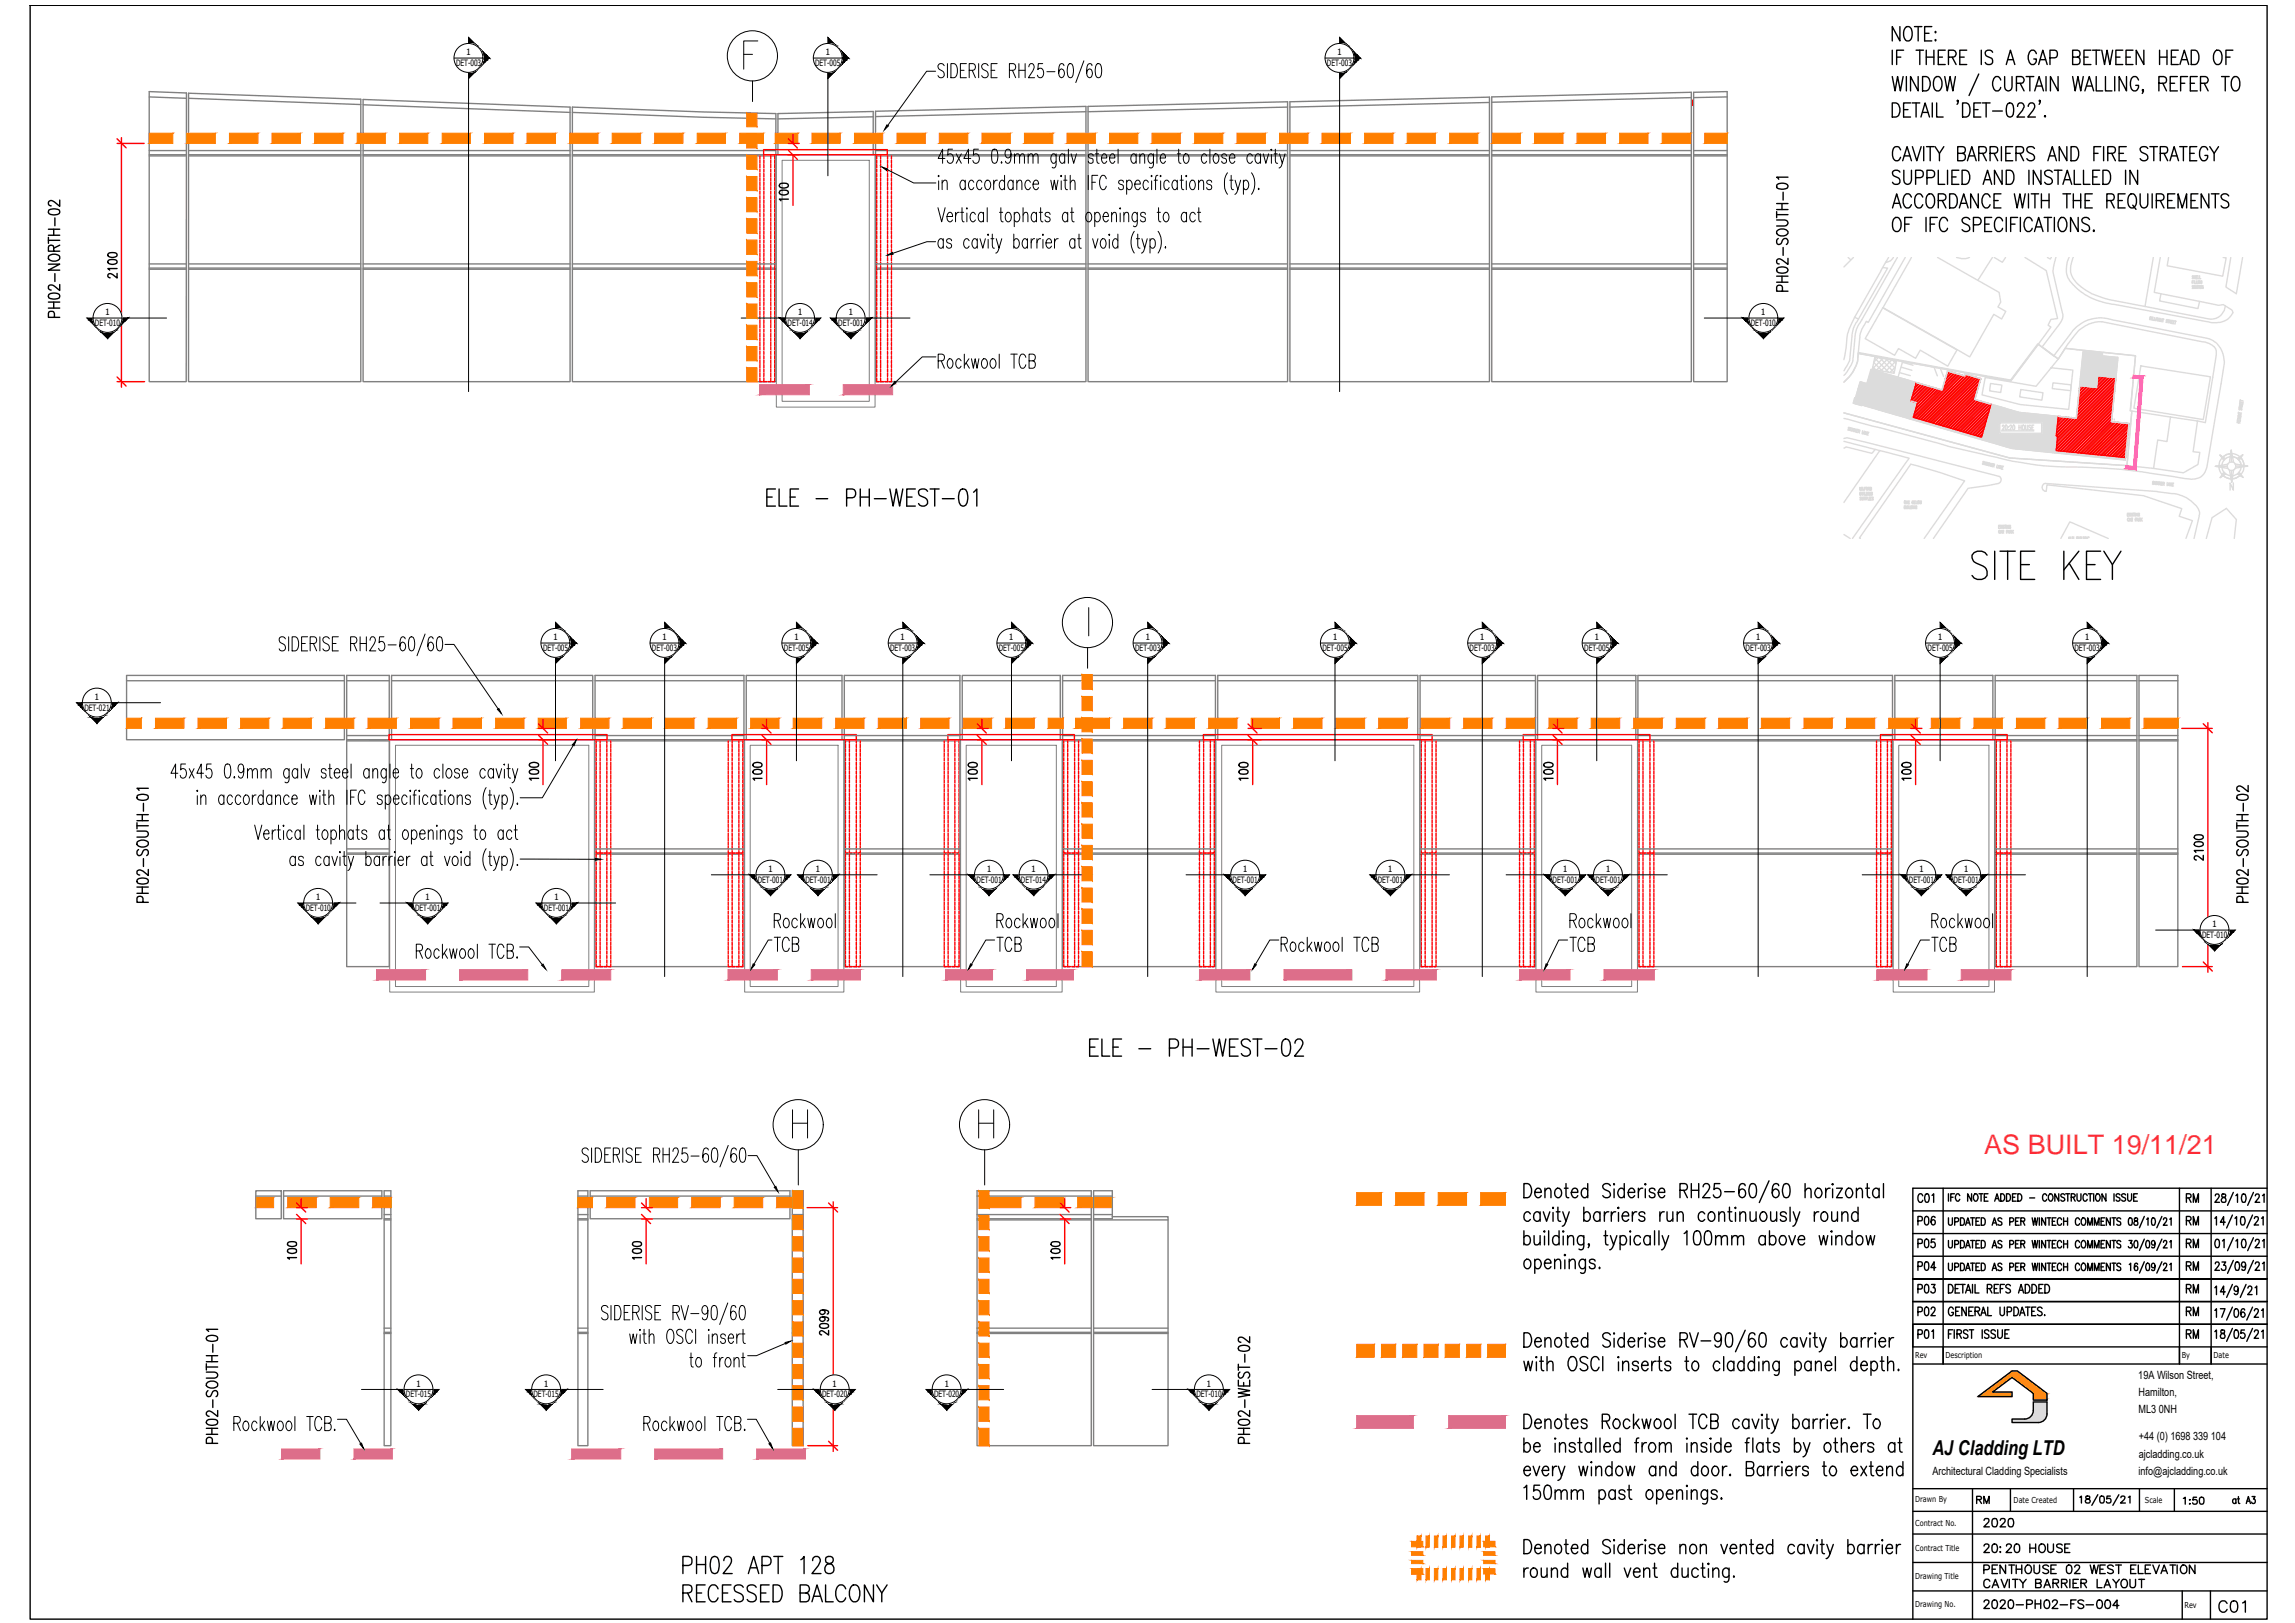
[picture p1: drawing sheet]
<svg xmlns="http://www.w3.org/2000/svg" width="420mm" height="297mm" viewBox="0 0 420 297" stroke-linecap="round" stroke-linejoin="round" font-family="sans-serif">
<defs><g id="words">
<text font-size="9.3" x="360.2" y="107.2">SITE KEY</text>
<text font-size="6.6" x="139.3" y="93.8">ELE - PH-WEST-01</text>
<text font-size="6.2" x="198.6" y="194.4">ELE - PH-WEST-02</text>
<text font-size="5.3" x="405.3" y="296.3">C01</text>
<g font-size="4.9">
<text x="12" y="59.3" transform="rotate(-90 12 59.3)">PH02-NORTH-02</text>
<text x="28.2" y="166.5" transform="rotate(-90 28.2 166.5)">PH02-SOUTH-01</text>
<text x="350.3" y="233.9">P04</text>
<text x="350.3" y="229.7">P05</text>
<text x="399.3" y="233.9">RM</text>
<text x="399.3" y="229.7">RM</text>
<text x="399.3" y="246.2">RM</text>
<text x="40.9" y="265.3" transform="rotate(-90 40.9 265.3)">PH02-SOUTH-01</text>
<text x="362.3" y="280.8">2020</text>
</g>
<text font-size="4.9" fill="#ff2755" x="363.3" y="211.1">AS BUILT 19/11/21</text>
<g font-size="4.4">
<text x="350.3" y="221.2">C01</text>
<text x="399.3" y="221.2">RM</text>
<text x="350.3" y="225.4">P06</text>
<text x="399.3" y="225.4">RM</text>
<text x="350.3" y="237.8">P03</text>
<text x="399.3" y="237.8">RM</text>
<text x="350.3" y="242">P02</text>
<text x="399.3" y="242">RM</text>
<text x="362.3" y="295.6">2020-PH02-FS-004</text>
</g>
<text font-size="4" x="360.9" y="276.2">RM</text>
<text font-size="3.8" x="353.8" y="266.3">AJ Cladding LTD</text>
<g font-size="2.1">
<text x="391.5" y="252.3">19A Wilson Street,</text>
<text x="391.5" y="255.5">Hamilton,</text>
<text x="391.5" y="258.7">ML3</text>
<text x="391.6" y="263.6">+44 (0) 1698</text>
<text x="395.2" y="258.7">0NH</text>
<text x="401.5" y="263.6">339</text>
<text x="404.8" y="263.6">104</text>
<text x="353.8" y="269.9">Architectural Cladding Specialists</text>
<text x="391.5" y="270">info@ajcladding.co.uk</text>
<text x="391.6" y="266.8">ajcladding.co.uk</text>
</g>
<g font-size="1.6">
<text x="85.4" y="10.1">1</text>
<text x="151.1" y="10.1">1</text>
<text x="244.8" y="10.1">1</text>
<text x="83.5" y="12">DET-003</text>
<text x="149.2" y="12">DET-005</text>
<text x="242.9" y="12">DET-003</text>
<text x="17.4" y="59.6">DET-010</text>
<text x="19.2" y="57.7">1</text>
<text x="144.2" y="59.6">DET-014</text>
<text x="146.1" y="57.7">1</text>
<text x="153.5" y="59.6">DET-001</text>
<text x="155.3" y="57.7">1</text>
<text x="320.5" y="59.6">DET-010</text>
<text x="322.4" y="57.7">1</text>
<text x="99.4" y="119.1">DET-005</text>
<text x="101.3" y="117.1">1</text>
<text x="119.4" y="119.1">DET-003</text>
<text x="121.2" y="117.1">1</text>
<text x="143.5" y="119.1">DET-005</text>
<text x="145.4" y="117.1">1</text>
<text x="163" y="119.1">DET-003</text>
<text x="164.8" y="117.1">1</text>
<text x="182.9" y="119.1">DET-005</text>
<text x="184.7" y="117.1">1</text>
<text x="207.8" y="119.1">DET-003</text>
<text x="209.7" y="117.1">1</text>
<text x="242.1" y="119.1">DET-005</text>
<text x="244" y="117.1">1</text>
<text x="269" y="119.1">DET-003</text>
<text x="270.9" y="117.1">1</text>
<text x="290" y="119.1">DET-005</text>
<text x="291.9" y="117.1">1</text>
<text x="319.6" y="119.1">DET-003</text>
<text x="321.5" y="117.1">1</text>
<text x="352.9" y="119.1">DET-005</text>
<text x="354.8" y="117.1">1</text>
<text x="379.8" y="119.1">DET-003</text>
<text x="381.7" y="117.1">1</text>
<text x="15.5" y="130">DET-021</text>
<text x="17.3" y="128.1">1</text>
<text x="138.7" y="161.5">DET-001</text>
<text x="140.6" y="159.6">1</text>
<text x="147.5" y="161.5">DET-001</text>
<text x="149.3" y="159.6">1</text>
<text x="178.8" y="161.5">DET-001</text>
<text x="180.7" y="159.6">1</text>
<text x="186.9" y="161.5">DET-014</text>
<text x="188.8" y="159.6">1</text>
<text x="225.7" y="161.5">DET-001</text>
<text x="227.5" y="159.6">1</text>
<text x="252.2" y="161.5">DET-001</text>
<text x="254.1" y="159.6">1</text>
<text x="284.2" y="161.5">DET-001</text>
<text x="286.1" y="159.6">1</text>
<text x="292.1" y="161.5">DET-001</text>
<text x="294" y="159.6">1</text>
<text x="349.5" y="161.5">DET-001</text>
<text x="351.3" y="159.6">1</text>
<text x="357.6" y="161.5">DET-001</text>
<text x="359.6" y="159.6">1</text>
<text x="56" y="166.7">DET-010</text>
<text x="57.8" y="164.7">1</text>
<text x="76" y="166.7">DET-001</text>
<text x="77.9" y="164.7">1</text>
<text x="99.6" y="166.7">DET-001</text>
<text x="101.4" y="164.7">1</text>
<text x="403.2" y="171.7">DET-010</text>
<text x="405" y="169.7">1</text>
<text x="74.3" y="255.7">DET-015</text>
<text x="76.2" y="253.8">1</text>
<text x="97.7" y="255.7">DET-015</text>
<text x="99.5" y="253.8">1</text>
<text x="150.5" y="255.7">DET-020</text>
<text x="152.4" y="253.8">1</text>
<text x="171" y="255.7">DET-020</text>
<text x="172.9" y="253.8">1</text>
<text x="219" y="255.7">DET-010</text>
<text x="220.9" y="253.8">1</text>
</g>
<g font-size="1.5">
<text x="350.6" y="248.6">Rev</text>
<text x="356.2" y="248.6">Description</text>
<text x="399.4" y="248.6">By</text>
<text x="405.2" y="248.6">Date</text>
<text x="350.6" y="275">Drawn By</text>
<text x="368.7" y="275.1">Date Created</text>
<text x="392.7" y="275.1">Scale</text>
<text x="350.6" y="279.2">Contract No.</text>
<text x="350.6" y="283.9">Contract Title</text>
<text x="350.6" y="289">Drawing Title</text>
<text x="350.6" y="294.1">Drawing No.</text>
<text x="399.9" y="294.3">Rev</text>
</g>
</g></defs>
<!-- layer: SA-GENIUS PANELS -->
<g fill="none" stroke="#808080" stroke-width=".25">
<path d="M27.3 16.8l6.8 .2v52.9h-6.8zM27.3 17.7l6.8 .3M34.5 17.1l31.6 1.1v51.7h-31.6zM34.5 18l31.6 1.1M66.5 18.2l37.9 1.4v50.3h-37.9zM66.5 19.2l37.9 1.4M104.8 19.6l23.9 .9 13.3 .3v49.1h-37.2zM199.2 19.5l36.5-.9v51.3h-36.5zM235.7 19.6l-36.5 .8M236.1 18.6l36.6-.8v52.1h-36.6zM272.7 18.8l-36.6 .8M273.1 17.7l36.5-.8v53h-36.5z"/>
<path d="M309.6 17.9l-36.5 .8M310.1 16.9l6.1-.1v53.1h-6.1zM316.2 17.7l-6.1 .2M27.3 28.5h6.8M27.3 28.3h6.8M27.3 27.6h6.8M34.5 28.5h31.6M34.5 28.3h31.6M34.5 27.6h31.6M66.5 28.5h37.9M66.5 28.3h37.9M66.5 27.6h37.9"/>
<path d="M104.8 20.6l23.9 .9 13.3 .3M104.8 28.5h37.2M104.8 28.3h37.2M104.8 27.6h37.2M142.4 20.8l17.5-.4v7.9h-17.5zM159.9 21.4l-17.5 .4M160.3 20.4l38.5-.9v50.4h-38.5zM160.3 28.5h38.5M160.3 28.3h38.5M160.3 27.6h38.5M198.8 20.4l-38.5 .9M199.2 28.5h36.5"/>
<path d="M199.2 28.3h36.5M199.2 27.6h36.5M236.1 28.5h36.6M236.1 28.3h36.6M236.1 27.6h36.6M273.1 28.5h36.5M273.1 28.3h36.5M273.1 27.6h36.5M310.1 28.5h6.1M310.1 28.3h6.1M310.1 27.6h6.1M27.3 49.3h6.8"/>
<path d="M27.3 49.1h6.8M27.3 48.3h6.8M34.5 49.3h31.6M34.5 49.1h31.6M34.5 48.3h31.6M66.5 49.3h37.9M66.5 49.1h37.9M66.5 48.3h37.9M104.8 49.3h37.2M104.8 49.1h37.2M104.8 48.3h37.2M160.3 49.3h38.5"/>
<path d="M160.3 49.1h38.5M160.3 48.3h38.5M199.2 49.3h36.5M199.2 49.1h36.5M199.2 48.3h36.5M236.1 49.3h36.6M236.1 49.1h36.6M236.1 48.3h36.6M273.1 49.3h36.5M273.1 49.1h36.5M273.1 48.3h36.5M310.1 49.3h6.1"/>
<path d="M310.1 49.1h6.1M310.1 48.3h6.1M23.2 123.6h39.8v11.8h-39.8zM23.2 124.6h39.8M63.5 123.6h7.8v53.3h-7.8zM63.5 124.6h7.8M63.5 135.6h7.8M63.5 135.4h7.8M63.5 134.6h7.8M71.7 123.6h36.8v11.8h-36.8zM71.7 124.6h36.8M108.9 123.6h27.3v53.3h-27.3z"/>
<path d="M108.9 124.6h27.3M108.9 135.6h27.3M108.9 135.4h27.3M108.9 134.6h27.3M136.6 123.6h17.5v11.8h-17.5zM136.6 124.6h17.5M154.6 123.6h21.1v53.3h-21.1zM154.6 124.6h21.1M154.6 135.6h21.1M154.6 135.4h21.1M154.6 134.6h21.1M176.2 123.6h17.9v11.8h-17.9z"/>
<path d="M176.2 124.6h17.9M194.5 123.6h28v53.3h-28zM194.5 124.6h28M194.5 135.6h28M194.5 135.4h28M194.5 134.6h28M222.9 123.6h36.7v11.8h-36.7zM222.9 124.6h36.7M260 123.6h21.1v53.3h-21.1zM260 124.6h21.1M260 135.6h21.1M260 135.4h21.1"/>
<path d="M260 134.6h21.1M281.5 123.6h18v11.8h-18zM281.5 124.6h18M299.9 123.6h46.6v53.3h-46.6zM299.9 124.6h46.6M299.9 135.6h46.6M299.9 135.4h46.6M299.9 134.6h46.6M346.9 123.6h17.9v11.8h-17.9zM346.9 124.6h17.9M365.3 123.6h25.9v53.3h-25.9zM365.3 124.6h25.9"/>
<path d="M365.3 135.6h25.9M365.3 135.4h25.9M365.3 134.6h25.9M391.6 123.6h7.1v53.3h-7.1zM391.6 124.6h7.1M391.6 135.6h7.1M391.6 135.4h7.1M391.6 134.6h7.1M63.5 156.3h7.8M63.5 156.1h7.8M63.5 155.4h7.8M108.9 156.3h27.3"/>
<path d="M108.9 156.1h27.3M108.9 155.4h27.3M154.6 156.3h21.1M154.6 156.1h21.1M154.6 155.4h21.1M194.5 156.3h28M194.5 156.1h28M194.5 155.4h28M260 156.3h21.1M260 156.1h21.1M260 155.4h21.1M299.9 156.3h46.6"/>
<path d="M299.9 156.1h46.6M299.9 155.4h46.6M365.3 156.3h25.9M365.3 156.1h25.9M365.3 155.4h25.9M391.6 156.3h7.1M391.6 156.1h7.1M391.6 155.4h7.1M46.8 217.9h4.7v5.2h-4.7zM46.8 218.9h4.7M51.9 217.9h18v5.2h-18zM51.9 218.9h18"/>
<path d="M70.3 217.9h1.3v46.7h-1.3zM70.3 218.9h1.3M105.8 217.9h1.8v46.7h-1.8zM105.8 218.9h1.8M108 217.9h36.6v5.2h-36.6zM108 218.9h36.6M145 217.9h2v46.7h-2zM145 218.9h2M178.9 217.9h20.9v46.7h-20.9zM178.9 218.9h20.9M200.2 218.9h3.4M70.3 223.1h1.3"/>
<path d="M70.3 223.3h1.3M70.3 222.3h1.3M105.8 223.1h1.8M105.8 223.3h1.8M105.8 222.3h1.8M145 223.1h2M145 223.3h2M145 222.3h2M178.9 223.1h20.9M178.9 223.3h20.9M178.9 222.3h20.9M200.2 223.3h13.6"/>
<path d="M200.2 222.3h3.4M203.6 222.7h10.2v41.9h-13.6v-46.7h3.4v5.2h-3.4M70.3 244.1h1.3M70.3 243.8h1.3M70.3 243.1h1.3M105.8 244.1h1.8M105.8 243.8h1.8M105.8 243.1h1.8M145 244.1h2M145 243.8h2M145 243.1h2M178.9 244.1h20.9"/>
<path d="M178.9 243.8h20.9M178.9 243.1h20.9M200.2 244.1h13.6M200.2 243.8h13.6M200.2 243.1h13.6"/>
</g>
<!-- layer: SA-CTR -->
<path d="M309.9 18.3v1" fill="none" stroke="#f00" stroke-width=".25"/>
<!-- layer: Cavity closure galv -->
<g fill="none" stroke="#f00" stroke-width=".25">
<path d="M139.1 28.5v.6M139.1 29.3v.6M139.1 30.1v.6M139.1 30.9v.6M139.1 31.8v.5M139.1 32.6v.5M139.1 33.4v.6M139.1 34.2v.6M139.1 35v.6M139.1 35.8v.6M139.1 36.6v.6M139.1 37.4v.6"/>
<path d="M139.1 38.2v.6M139.1 39.1v.5M139.1 39.9v.6M139.8 27.4h22.6v.9h-22.6zM139.8 28.5v.6M139.8 29.3v.6M139.8 30.1v.6M139.8 30.9v.6M139.8 31.8v.5M139.8 32.6v.5M139.8 33.4v.6M139.8 34.2v.6"/>
<path d="M139.8 35v.6M139.8 35.8v.6M139.8 36.6v.6M139.8 37.4v.6M139.8 38.2v.6M139.8 39.1v.5M139.8 39.9v.6M141.1 28.5v.6M141.1 29.3v.6M141.1 30.1v.6M141.1 30.9v.6M141.1 31.8v.5"/>
<path d="M141.1 32.6v.5M141.1 33.4v.6M141.1 34.2v.6M141.1 35v.6M141.1 35.8v.6M141.1 36.6v.6M141.1 37.4v.6M141.1 38.2v.6M141.1 39.1v.5M141.1 39.9v.6M141.8 28.5v.6M141.8 29.3v.6"/>
<path d="M141.8 30.1v.6M141.8 30.9v.6M141.8 31.8v.5M141.8 32.6v.5M141.8 33.4v.6M141.8 34.2v.6M141.8 35v.6M141.8 35.8v.6M141.8 36.6v.6M141.8 37.4v.6M141.8 38.2v.6M141.8 39.1v.5"/>
<path d="M141.8 39.9v.6M160.5 28.5v.6M160.5 29.3v.6M160.5 30.1v.6M160.5 30.9v.6M160.5 31.8v.5M160.5 32.6v.5M160.5 33.4v.6M160.5 34.2v.6M160.5 35v.6M160.5 35.8v.6M160.5 36.6v.6"/>
<path d="M160.5 37.4v.6M160.5 38.2v.6M160.5 39.1v.5M160.5 39.9v.6M161.2 28.5v.6M161.2 29.3v.6M161.2 30.1v.6M161.2 30.9v.6M161.2 31.8v.5M161.2 32.6v.5M161.2 33.4v.6M161.2 34.2v.6"/>
<path d="M161.2 35v.6M161.2 35.8v.6M161.2 36.6v.6M161.2 37.4v.6M161.2 38.2v.6M161.2 39.1v.5M161.2 39.9v.6M162.5 28.5v.6M162.5 29.3v.6M162.5 30.1v.6M162.5 30.9v.6M162.5 31.8v.5"/>
<path d="M162.5 32.6v.5M162.5 33.4v.6M162.5 34.2v.6M162.5 35v.6M162.5 35.8v.6M162.5 36.6v.6M162.5 37.4v.6M162.5 38.2v.6M162.5 39.1v.5M162.5 39.9v.6M163.2 28.5v.6M163.2 29.3v.6"/>
<path d="M163.2 30.1v.6M163.2 30.9v.6M163.2 31.8v.5M163.2 32.6v.5M163.2 33.4v.6M163.2 34.2v.6M163.2 35v.6M163.2 35.8v.6M163.2 36.6v.6M163.2 37.4v.6M163.2 38.2v.6M163.2 39.1v.5"/>
<path d="M163.2 39.9v.6M139.1 40.7v.6M139.1 41.5v.6M139.1 42.3v.6M139.1 43.1v.6M139.1 43.9v.6M139.1 44.7v.6M139.1 45.6v.5M139.1 46.4v.5M139.1 47.2v.6M139.1 48v.6M139.1 48.8v.6"/>
<path d="M139.1 49.7v.5M139.1 50.5v.6M139.1 51.3v.6M139.1 52.1v.6M139.1 52.9v.6M139.1 53.7v.6M139.1 54.5v.6M139.1 55.3v.6M139.1 56.2v.5M139.1 57v.6M139.1 57.8v.6M139.1 58.6v.6"/>
<path d="M139.1 59.4v.6M139.8 40.7v.6M139.8 41.5v.6M139.8 42.3v.6M139.8 43.1v.6M139.8 43.9v.6M139.8 44.7v.6M139.8 45.6v.5M139.8 46.4v.5M139.8 47.2v.6M139.8 48v.6M139.8 48.8v.6"/>
<path d="M139.8 49.7v.5M139.8 50.5v.6M139.8 51.3v.6M139.8 52.1v.6M139.8 52.9v.6M139.8 53.7v.6M139.8 54.5v.6M139.8 55.3v.6M139.8 56.2v.5M139.8 57v.6M139.8 57.8v.6M139.8 58.6v.6"/>
<path d="M139.8 59.4v.6M141.1 40.7v.6M141.1 41.5v.6M141.1 42.3v.6M141.1 43.1v.6M141.1 43.9v.6M141.1 44.7v.6M141.1 45.6v.5M141.1 46.4v.5M141.1 47.2v.6M141.1 48v.6M141.1 48.8v.6"/>
<path d="M141.1 49.7v.5M141.1 50.5v.6M141.1 51.3v.6M141.1 52.1v.6M141.1 52.9v.6M141.1 53.7v.6M141.1 54.5v.6M141.1 55.3v.6M141.1 56.2v.5M141.1 57v.6M141.1 57.8v.6M141.1 58.6v.6"/>
<path d="M141.1 59.4v.6M141.8 40.7v.6M141.8 41.5v.6M141.8 42.3v.6M141.8 43.1v.6M141.8 43.9v.6M141.8 44.7v.6M141.8 45.6v.5M141.8 46.4v.5M141.8 47.2v.6M141.8 48v.6M141.8 48.8v.6"/>
<path d="M141.8 49.7v.5M141.8 50.5v.6M141.8 51.3v.6M141.8 52.1v.6M141.8 52.9v.6M141.8 53.7v.6M141.8 54.5v.6M141.8 55.3v.6M141.8 56.2v.5M141.8 57v.6M141.8 57.8v.6M141.8 58.6v.6"/>
<path d="M141.8 59.4v.6M160.5 40.7v.6M160.5 41.5v.6M160.5 42.3v.6M160.5 43.1v.6M160.5 43.9v.6M160.5 44.7v.6M160.5 45.6v.5M160.5 46.4v.5M160.5 47.2v.6M160.5 48v.6M160.5 48.8v.6"/>
<path d="M160.5 49.7v.5M160.5 50.5v.6M160.5 51.3v.6M160.5 52.1v.6M160.5 52.9v.6M160.5 53.7v.6M160.5 54.5v.6M160.5 55.3v.6M160.5 56.2v.5M160.5 57v.6M160.5 57.8v.6M160.5 58.6v.6"/>
<path d="M160.5 59.4v.6M161.2 40.7v.6M161.2 41.5v.6M161.2 42.3v.6M161.2 43.1v.6M161.2 43.9v.6M161.2 44.7v.6M161.2 45.6v.5M161.2 46.4v.5M161.2 47.2v.6M161.2 48v.6M161.2 48.8v.6"/>
<path d="M161.2 49.7v.5M161.2 50.5v.6M161.2 51.3v.6M161.2 52.1v.6M161.2 52.9v.6M161.2 53.7v.6M161.2 54.5v.6M161.2 55.3v.6M161.2 56.2v.5M161.2 57v.6M161.2 57.8v.6M161.2 58.6v.6"/>
<path d="M161.2 59.4v.6M162.5 40.7v.6M162.5 41.5v.6M162.5 42.3v.6M162.5 43.1v.6M162.5 43.9v.6M162.5 44.7v.6M162.5 45.6v.5M162.5 46.4v.5M162.5 47.2v.6M162.5 48v.6M162.5 48.8v.6"/>
<path d="M162.5 49.7v.5M162.5 50.5v.6M162.5 51.3v.6M162.5 52.1v.6M162.5 52.9v.6M162.5 53.7v.6M162.5 54.5v.6M162.5 55.3v.6M162.5 56.2v.5M162.5 57v.6M162.5 57.8v.6M162.5 58.6v.6"/>
<path d="M162.5 59.4v.6M163.2 40.7v.6M163.2 41.5v.6M163.2 42.3v.6M163.2 43.1v.6M163.2 43.9v.6M163.2 44.7v.6M163.2 45.6v.5M163.2 46.4v.5M163.2 47.2v.6M163.2 48v.6M163.2 48.8v.6"/>
<path d="M163.2 49.7v.5M163.2 50.5v.6M163.2 51.3v.6M163.2 52.1v.6M163.2 52.9v.6M163.2 53.7v.6M163.2 54.5v.6M163.2 55.3v.6M163.2 56.2v.5M163.2 57v.6M163.2 57.8v.6M163.2 58.6v.6"/>
<path d="M163.2 59.4v.6M139.1 69.2v.7h.4M139.1 60.2v.6M139.1 61v.6M139.1 61.8v.6M139.1 62.7v.5M139.1 63.5v.6M139.1 64.3v.6M139.1 65.1v.6M139.1 65.9v.6M139.1 66.7v.6M139.1 67.5v.6"/>
<path d="M139.1 68.3v.6M139.8 69.9h.5M139.8 60.2v.6M139.8 61v.6M139.8 61.8v.6M139.8 62.7v.5M139.8 63.5v.6M139.8 64.3v.6M139.8 65.1v.6M139.8 65.9v.6M139.8 66.7v.6M139.8 67.5v.6"/>
<path d="M139.8 68.3v.6M139.8 69.2v.7M140.6 69.9h.6M141.1 60.2v.6M141.1 61v.6M141.1 61.8v.6M141.1 62.7v.5M141.1 63.5v.6M141.1 64.3v.6M141.1 65.1v.6M141.1 65.9v.6M141.1 66.7v.6"/>
<path d="M141.1 67.5v.6M141.1 68.3v.6M141.1 69.2v.7M141.8 69.2v.7h-.4M141.8 60.2v.6M141.8 61v.6M141.8 61.8v.6M141.8 62.7v.5M141.8 63.5v.6M141.8 64.3v.6M141.8 65.1v.6M141.8 65.9v.6"/>
<path d="M141.8 66.7v.6M141.8 67.5v.6M141.8 68.3v.6M160.5 69.2v.7h.4M160.5 60.2v.6M160.5 61v.6M160.5 61.8v.6M160.5 62.7v.5M160.5 63.5v.6M160.5 64.3v.6M160.5 65.1v.6M160.5 65.9v.6"/>
<path d="M160.5 66.7v.6M160.5 67.5v.6M160.5 68.3v.6M161.1 69.9h.6M161.2 60.2v.6M161.2 61v.6M161.2 61.8v.6M161.2 62.7v.5M161.2 63.5v.6M161.2 64.3v.6M161.2 65.1v.6M161.2 65.9v.6"/>
<path d="M161.2 66.7v.6M161.2 67.5v.6M161.2 68.3v.6M161.2 69.2v.7M162 69.9h.5M162.5 60.2v.6M162.5 61v.6M162.5 61.8v.6M162.5 62.7v.5M162.5 63.5v.6M162.5 64.3v.6M162.5 65.1v.6"/>
<path d="M162.5 65.9v.6M162.5 66.7v.6M162.5 67.5v.6M162.5 68.3v.6M162.5 69.2v.7M163.2 69.2v.7h-.4M163.2 60.2v.6M163.2 61v.6M163.2 61.8v.6M163.2 62.7v.5M163.2 63.5v.6M163.2 64.3v.6"/>
<path d="M163.2 65.1v.6M163.2 65.9v.6M163.2 66.7v.6M163.2 67.5v.6M163.2 68.3v.6M71.2 134.5h39.9v.9h-39.9zM109.1 135.6v.4M109.1 136.2v.6M109.1 137v.6M109.1 137.8v.6M109.1 138.7v.5M109.1 139.5v.6"/>
<path d="M109.9 135.6v.4M109.9 136.2v.6M109.9 137v.6M109.9 137.8v.6M109.9 138.7v.5M109.9 139.5v.6M111.1 135.6v.4M111.1 136.2v.6M111.1 137v.6M111.1 137.8v.6M111.1 138.7v.5M111.1 139.5v.6"/>
<path d="M111.8 135.6v.4M111.8 136.2v.6M111.8 137v.6M111.8 137.8v.6M111.8 138.7v.5M111.8 139.5v.6M133.3 135.6v.4M133.3 136.2v.6M133.3 137v.6M133.3 137.8v.6M133.3 138.7v.5M133.3 139.5v.6"/>
<path d="M134 134.5h22.8v.9h-22.8zM134 135.6v.4M134 136.2v.6M134 137v.6M134 137.8v.6M134 138.7v.5M134 139.5v.6M135.3 135.6v.4M135.3 136.2v.6M135.3 137v.6M135.3 137.8v.6M135.3 138.7v.5"/>
<path d="M135.3 139.5v.6M136 135.6v.4M136 136.2v.6M136 137v.6M136 137.8v.6M136 138.7v.5M136 139.5v.6M154.8 135.6v.4M154.8 136.2v.6M154.8 137v.6M154.8 137.8v.6M154.8 138.7v.5"/>
<path d="M154.8 139.5v.6M155.5 135.6v.4M155.5 136.2v.6M155.5 137v.6M155.5 137.8v.6M155.5 138.7v.5M155.5 139.5v.6M156.8 135.6v.4M156.8 136.2v.6M156.8 137v.6M156.8 137.8v.6M156.8 138.7v.5"/>
<path d="M156.8 139.5v.6M157.5 135.6v.4M157.5 136.2v.6M157.5 137v.6M157.5 137.8v.6M157.5 138.7v.5M157.5 139.5v.6M172.9 135.6v.4M172.9 136.2v.6M172.9 137v.6M172.9 137.8v.6M172.9 138.7v.5"/>
<path d="M172.9 139.5v.6M173.5 134.5h23.2v.9h-23.2zM173.6 135.6v.4M173.6 136.2v.6M173.6 137v.6M173.6 137.8v.6M173.6 138.7v.5M173.6 139.5v.6M174.8 135.6v.4M174.8 136.2v.6M174.8 137v.6M174.8 137.8v.6"/>
<path d="M174.8 138.7v.5M174.8 139.5v.6M175.6 135.6v.4M175.6 136.2v.6M175.6 137v.6M175.6 137.8v.6M175.6 138.7v.5M175.6 139.5v.6M194.7 135.6v.4M194.7 136.2v.6M194.7 137v.6M194.7 137.8v.6"/>
<path d="M194.7 138.7v.5M194.7 139.5v.6M195.5 135.6v.4M195.5 136.2v.6M195.5 137v.6M195.5 137.8v.6M195.5 138.7v.5M195.5 139.5v.6M196.7 135.6v.4M196.7 136.2v.6M196.7 137v.6M196.7 137.8v.6"/>
<path d="M196.7 138.7v.5M196.7 139.5v.6M197.5 135.6v.4M197.5 136.2v.6M197.5 137v.6M197.5 137.8v.6M197.5 138.7v.5M197.5 139.5v.6M219.6 135.6v.4M219.6 136.2v.6M219.6 137v.6M219.6 137.8v.6"/>
<path d="M219.6 138.7v.5M219.6 139.5v.6M220.3 134.5h41.9v.9h-41.9zM220.4 135.6v.4M220.4 136.2v.6M220.4 137v.6M220.4 137.8v.6M220.4 138.7v.5M220.4 139.5v.6M221.6 135.6v.4M221.6 136.2v.6M221.6 137v.6"/>
<path d="M221.6 137.8v.6M221.6 138.7v.5M221.6 139.5v.6M222.3 135.6v.4M222.3 136.2v.6M222.3 137v.6M222.3 137.8v.6M222.3 138.7v.5M222.3 139.5v.6M260.2 135.6v.4M260.2 136.2v.6M260.2 137v.6"/>
<path d="M260.2 137.8v.6M260.2 138.7v.5M260.2 139.5v.6M260.9 135.6v.4M260.9 136.2v.6M260.9 137v.6M260.9 137.8v.6M260.9 138.7v.5M260.9 139.5v.6M262.2 135.6v.4M262.2 136.2v.6M262.2 137v.6"/>
<path d="M262.2 137.8v.6M262.2 138.7v.5M262.2 139.5v.6M262.9 135.6v.4M262.9 136.2v.6M262.9 137v.6M262.9 137.8v.6M262.9 138.7v.5M262.9 139.5v.6M278.2 135.6v.4M278.2 136.2v.6M278.2 137v.6"/>
<path d="M278.2 137.8v.6M278.2 138.7v.5M278.2 139.5v.6M278.9 134.5h23.2v.9h-23.2zM278.9 135.6v.4M278.9 136.2v.6M278.9 137v.6M278.9 137.8v.6M278.9 138.7v.5M278.9 139.5v.6M280.2 135.6v.4M280.2 136.2v.6"/>
<path d="M280.2 137v.6M280.2 137.8v.6M280.2 138.7v.5M280.2 139.5v.6M280.9 135.6v.4M280.9 136.2v.6M280.9 137v.6M280.9 137.8v.6M280.9 138.7v.5M280.9 139.5v.6M300.1 135.6v.4M300.1 136.2v.6"/>
<path d="M300.1 137v.6M300.1 137.8v.6M300.1 138.7v.5M300.1 139.5v.6M300.8 135.6v.4M300.8 136.2v.6M300.8 137v.6M300.8 137.8v.6M300.8 138.7v.5M300.8 139.5v.6M302.1 135.6v.4M302.1 136.2v.6"/>
<path d="M302.1 137v.6M302.1 137.8v.6M302.1 138.7v.5M302.1 139.5v.6M302.8 135.6v.4M302.8 136.2v.6M302.8 137v.6M302.8 137.8v.6M302.8 138.7v.5M302.8 139.5v.6M343.5 135.6v.4M343.5 136.2v.6"/>
<path d="M343.5 137v.6M343.5 137.8v.6M343.5 138.7v.5M343.5 139.5v.6M344.3 134.5h23.2v.9h-23.2zM344.3 135.6v.4M344.3 136.2v.6M344.3 137v.6M344.3 137.8v.6M344.3 138.7v.5M344.3 139.5v.6M345.5 135.6v.4"/>
<path d="M345.5 136.2v.6M345.5 137v.6M345.5 137.8v.6M345.5 138.7v.5M345.5 139.5v.6M346.3 135.6v.4M346.3 136.2v.6M346.3 137v.6M346.3 137.8v.6M346.3 138.7v.5M346.3 139.5v.6M365.5 135.6v.4"/>
<path d="M365.5 136.2v.6M365.5 137v.6M365.5 137.8v.6M365.5 138.7v.5M365.5 139.5v.6M366.2 135.6v.4M366.2 136.2v.6M366.2 137v.6M366.2 137.8v.6M366.2 138.7v.5M366.2 139.5v.6M367.4 135.6v.4"/>
<path d="M367.4 136.2v.6M367.4 137v.6M367.4 137.8v.6M367.4 138.7v.5M367.4 139.5v.6M368.1 135.6v.4M368.1 136.2v.6M368.1 137v.6M368.1 137.8v.6M368.1 138.7v.5M368.1 139.5v.6M109.1 155.7v.4h.5"/>
<path d="M109.1 140.3v.6M109.1 141.1v.6M109.1 141.9v.6M109.1 142.7v.6M109.1 143.6v.5M109.1 144.4v.5M109.1 145.2v.6M109.1 146v.6M109.1 146.8v.6M109.1 147.6v.6M109.1 148.4v.6M109.1 149.2v.6"/>
<path d="M109.1 150v.6M109.1 150.8v.6M109.1 151.7v.5M109.1 152.5v.6M109.1 153.3v.6M109.1 154.1v.6M109.1 154.9v.6M109.1 156.3v.5M109.1 157v.6M109.1 157.8v.6M109.1 158.6v.6M109.1 159.4v.6"/>
<path d="M109.8 156.1h.6M109.9 140.3v.6M109.9 141.1v.6M109.9 141.9v.6M109.9 142.7v.6M109.9 143.6v.5M109.9 144.4v.5M109.9 145.2v.6M109.9 146v.6M109.9 146.8v.6M109.9 147.6v.6M109.9 148.4v.6"/>
<path d="M109.9 149.2v.6M109.9 150v.6M109.9 150.8v.6M109.9 151.7v.5M109.9 152.5v.6M109.9 153.3v.6M109.9 154.1v.6M109.9 154.9v.6M109.9 155.7v.4M109.9 156.3v.5M109.9 157v.6M109.9 157.8v.6"/>
<path d="M109.9 158.6v.6M109.9 159.4v.6M110.6 156.1h.6M111.1 140.3v.6M111.1 141.1v.6M111.1 141.9v.6M111.1 142.7v.6M111.1 143.6v.5M111.1 144.4v.5M111.1 145.2v.6M111.1 146v.6M111.1 146.8v.6"/>
<path d="M111.1 147.6v.6M111.1 148.4v.6M111.1 149.2v.6M111.1 150v.6M111.1 150.8v.6M111.1 151.7v.5M111.1 152.5v.6M111.1 153.3v.6M111.1 154.1v.6M111.1 154.9v.6M111.1 155.7v.4M111.1 156.3v.5"/>
<path d="M111.1 157v.6M111.1 157.8v.6M111.1 158.6v.6M111.1 159.4v.6M111.8 155.7v.4h-.4M111.8 140.3v.6M111.8 141.1v.6M111.8 141.9v.6M111.8 142.7v.6M111.8 143.6v.5M111.8 144.4v.5M111.8 145.2v.6"/>
<path d="M111.8 146v.6M111.8 146.8v.6M111.8 147.6v.6M111.8 148.4v.6M111.8 149.2v.6M111.8 150v.6M111.8 150.8v.6M111.8 151.7v.5M111.8 152.5v.6M111.8 153.3v.6M111.8 154.1v.6M111.8 154.9v.6"/>
<path d="M111.8 156.3v.5M111.8 157v.6M111.8 157.8v.6M111.8 158.6v.6M111.8 159.4v.6M133.3 155.7v.4h.4M133.3 140.3v.6M133.3 141.1v.6M133.3 141.9v.6M133.3 142.7v.6M133.3 143.6v.5M133.3 144.4v.5"/>
<path d="M133.3 145.2v.6M133.3 146v.6M133.3 146.8v.6M133.3 147.6v.6M133.3 148.4v.6M133.3 149.2v.6M133.3 150v.6M133.3 150.8v.6M133.3 151.7v.5M133.3 152.5v.6M133.3 153.3v.6M133.3 154.1v.6"/>
<path d="M133.3 154.9v.6M133.3 156.3v.5M133.3 157v.6M133.3 157.8v.6M133.3 158.6v.6M133.3 159.4v.6M134 156.1h.5M134 140.3v.6M134 141.1v.6M134 141.9v.6M134 142.7v.6M134 143.6v.5"/>
<path d="M134 144.4v.5M134 145.2v.6M134 146v.6M134 146.8v.6M134 147.6v.6M134 148.4v.6M134 149.2v.6M134 150v.6M134 150.8v.6M134 151.7v.5M134 152.5v.6M134 153.3v.6"/>
<path d="M134 154.1v.6M134 154.9v.6M134 155.7v.4M134 156.3v.5M134 157v.6M134 157.8v.6M134 158.6v.6M134 159.4v.6M134.8 156.1h.6M135.3 140.3v.6M135.3 141.1v.6M135.3 141.9v.6"/>
<path d="M135.3 142.7v.6M135.3 143.6v.5M135.3 144.4v.5M135.3 145.2v.6M135.3 146v.6M135.3 146.8v.6M135.3 147.6v.6M135.3 148.4v.6M135.3 149.2v.6M135.3 150v.6M135.3 150.8v.6M135.3 151.7v.5"/>
<path d="M135.3 152.5v.6M135.3 153.3v.6M135.3 154.1v.6M135.3 154.9v.6M135.3 155.7v.4M135.3 156.3v.5M135.3 157v.6M135.3 157.8v.6M135.3 158.6v.6M135.3 159.4v.6M136 155.7v.4h-.4M136 140.3v.6"/>
<path d="M136 141.1v.6M136 141.9v.6M136 142.7v.6M136 143.6v.5M136 144.4v.5M136 145.2v.6M136 146v.6M136 146.8v.6M136 147.6v.6M136 148.4v.6M136 149.2v.6M136 150v.6"/>
<path d="M136 150.8v.6M136 151.7v.5M136 152.5v.6M136 153.3v.6M136 154.1v.6M136 154.9v.6M136 156.3v.5M136 157v.6M136 157.8v.6M136 158.6v.6M136 159.4v.6M154.8 155.7v.4h.4"/>
<path d="M154.8 140.3v.6M154.8 141.1v.6M154.8 141.9v.6M154.8 142.7v.6M154.8 143.6v.5M154.8 144.4v.5M154.8 145.2v.6M154.8 146v.6M154.8 146.8v.6M154.8 147.6v.6M154.8 148.4v.6M154.8 149.2v.6"/>
<path d="M154.8 150v.6M154.8 150.8v.6M154.8 151.7v.5M154.8 152.5v.6M154.8 153.3v.6M154.8 154.1v.6M154.8 154.9v.6M154.8 156.3v.5M154.8 157v.6M154.8 157.8v.6M154.8 158.6v.6M154.8 159.4v.6"/>
<path d="M155.5 156.1h.5M155.5 140.3v.6M155.5 141.1v.6M155.5 141.9v.6M155.5 142.7v.6M155.5 143.6v.5M155.5 144.4v.5M155.5 145.2v.6M155.5 146v.6M155.5 146.8v.6M155.5 147.6v.6M155.5 148.4v.6"/>
<path d="M155.5 149.2v.6M155.5 150v.6M155.5 150.8v.6M155.5 151.7v.5M155.5 152.5v.6M155.5 153.3v.6M155.5 154.1v.6M155.5 154.9v.6M155.5 155.7v.4M155.5 156.3v.5M155.5 157v.6M155.5 157.8v.6"/>
<path d="M155.5 158.6v.6M155.5 159.4v.6M156.3 156.1h.6M156.8 140.3v.6M156.8 141.1v.6M156.8 141.9v.6M156.8 142.7v.6M156.8 143.6v.5M156.8 144.4v.5M156.8 145.2v.6M156.8 146v.6M156.8 146.8v.6"/>
<path d="M156.8 147.6v.6M156.8 148.4v.6M156.8 149.2v.6M156.8 150v.6M156.8 150.8v.6M156.8 151.7v.5M156.8 152.5v.6M156.8 153.3v.6M156.8 154.1v.6M156.8 154.9v.6M156.8 155.7v.4M156.8 156.3v.5"/>
<path d="M156.8 157v.6M156.8 157.8v.6M156.8 158.6v.6M156.8 159.4v.6M157.5 155.7v.4h-.4M157.5 140.3v.6M157.5 141.1v.6M157.5 141.9v.6M157.5 142.7v.6M157.5 143.6v.5M157.5 144.4v.5M157.5 145.2v.6"/>
<path d="M157.5 146v.6M157.5 146.8v.6M157.5 147.6v.6M157.5 148.4v.6M157.5 149.2v.6M157.5 150v.6M157.5 150.8v.6M157.5 151.7v.5M157.5 152.5v.6M157.5 153.3v.6M157.5 154.1v.6M157.5 154.9v.6"/>
<path d="M157.5 156.3v.5M157.5 157v.6M157.5 157.8v.6M157.5 158.6v.6M157.5 159.4v.6M172.9 155.7v.4h.4M172.9 140.3v.6M172.9 141.1v.6M172.9 141.9v.6M172.9 142.7v.6M172.9 143.6v.5M172.9 144.4v.5"/>
<path d="M172.9 145.2v.6M172.9 146v.6M172.9 146.8v.6M172.9 147.6v.6M172.9 148.4v.6M172.9 149.2v.6M172.9 150v.6M172.9 150.8v.6M172.9 151.7v.5M172.9 152.5v.6M172.9 153.3v.6M172.9 154.1v.6"/>
<path d="M172.9 154.9v.6M172.9 156.3v.5M172.9 157v.6M172.9 157.8v.6M172.9 158.6v.6M172.9 159.4v.6M173.5 156.1h.6M173.6 140.3v.6M173.6 141.1v.6M173.6 141.9v.6M173.6 142.7v.6M173.6 143.6v.5"/>
<path d="M173.6 144.4v.5M173.6 145.2v.6M173.6 146v.6M173.6 146.8v.6M173.6 147.6v.6M173.6 148.4v.6M173.6 149.2v.6M173.6 150v.6M173.6 150.8v.6M173.6 151.7v.5M173.6 152.5v.6M173.6 153.3v.6"/>
<path d="M173.6 154.1v.6M173.6 154.9v.6M173.6 155.7v.4M173.6 156.3v.5M173.6 157v.6M173.6 157.8v.6M173.6 158.6v.6M173.6 159.4v.6M174.3 156.1h.6M174.8 140.3v.6M174.8 141.1v.6M174.8 141.9v.6"/>
<path d="M174.8 142.7v.6M174.8 143.6v.5M174.8 144.4v.5M174.8 145.2v.6M174.8 146v.6M174.8 146.8v.6M174.8 147.6v.6M174.8 148.4v.6M174.8 149.2v.6M174.8 150v.6M174.8 150.8v.6M174.8 151.7v.5"/>
<path d="M174.8 152.5v.6M174.8 153.3v.6M174.8 154.1v.6M174.8 154.9v.6M174.8 155.7v.4M174.8 156.3v.5M174.8 157v.6M174.8 157.8v.6M174.8 158.6v.6M174.8 159.4v.6M175.6 155.7v.4h-.5M175.6 140.3v.6"/>
<path d="M175.6 141.1v.6M175.6 141.9v.6M175.6 142.7v.6M175.6 143.6v.5M175.6 144.4v.5M175.6 145.2v.6M175.6 146v.6M175.6 146.8v.6M175.6 147.6v.6M175.6 148.4v.6M175.6 149.2v.6M175.6 150v.6"/>
<path d="M175.6 150.8v.6M175.6 151.7v.5M175.6 152.5v.6M175.6 153.3v.6M175.6 154.1v.6M175.6 154.9v.6M175.6 156.3v.5M175.6 157v.6M175.6 157.8v.6M175.6 158.6v.6M175.6 159.4v.6M194.7 155.7v.4h.5"/>
<path d="M194.7 140.3v.6M194.7 141.1v.6M194.7 141.9v.6M194.7 142.7v.6M194.7 143.6v.5M194.7 144.4v.5M194.7 145.2v.6M194.7 146v.6M194.7 146.8v.6M194.7 147.6v.6M194.7 148.4v.6M194.7 149.2v.6"/>
<path d="M194.7 150v.6M194.7 150.8v.6M194.7 151.7v.5M194.7 152.5v.6M194.7 153.3v.6M194.7 154.1v.6M194.7 154.9v.6M194.7 156.3v.5M194.7 157v.6M194.7 157.8v.6M194.7 158.6v.6M194.7 159.4v.6"/>
<path d="M195.4 156.1h.6M195.5 140.3v.6M195.5 141.1v.6M195.5 141.9v.6M195.5 142.7v.6M195.5 143.6v.5M195.5 144.4v.5M195.5 145.2v.6M195.5 146v.6M195.5 146.8v.6M195.5 147.6v.6M195.5 148.4v.6"/>
<path d="M195.5 149.2v.6M195.5 150v.6M195.5 150.8v.6M195.5 151.7v.5M195.5 152.5v.6M195.5 153.3v.6M195.5 154.1v.6M195.5 154.9v.6M195.5 155.7v.4M195.5 156.3v.5M195.5 157v.6M195.5 157.8v.6"/>
<path d="M195.5 158.6v.6M195.5 159.4v.6M196.2 156.1h.6M196.7 140.3v.6M196.7 141.1v.6M196.7 141.9v.6M196.7 142.7v.6M196.7 143.6v.5M196.7 144.4v.5M196.7 145.2v.6M196.7 146v.6M196.7 146.8v.6"/>
<path d="M196.7 147.6v.6M196.7 148.4v.6M196.7 149.2v.6M196.7 150v.6M196.7 150.8v.6M196.7 151.7v.5M196.7 152.5v.6M196.7 153.3v.6M196.7 154.1v.6M196.7 154.9v.6M196.7 155.7v.4M196.7 156.3v.5"/>
<path d="M196.7 157v.6M196.7 157.8v.6M196.7 158.6v.6M196.7 159.4v.6M197.5 155.7v.4h-.5M197.5 140.3v.6M197.5 141.1v.6M197.5 141.9v.6M197.5 142.7v.6M197.5 143.6v.5M197.5 144.4v.5M197.5 145.2v.6"/>
<path d="M197.5 146v.6M197.5 146.8v.6M197.5 147.6v.6M197.5 148.4v.6M197.5 149.2v.6M197.5 150v.6M197.5 150.8v.6M197.5 151.7v.5M197.5 152.5v.6M197.5 153.3v.6M197.5 154.1v.6M197.5 154.9v.6"/>
<path d="M197.5 156.3v.5M197.5 157v.6M197.5 157.8v.6M197.5 158.6v.6M197.5 159.4v.6M219.6 155.7v.4h.4M219.6 140.3v.6M219.6 141.1v.6M219.6 141.9v.6M219.6 142.7v.6M219.6 143.6v.5M219.6 144.4v.5"/>
<path d="M219.6 145.2v.6M219.6 146v.6M219.6 146.8v.6M219.6 147.6v.6M219.6 148.4v.6M219.6 149.2v.6M219.6 150v.6M219.6 150.8v.6M219.6 151.7v.5M219.6 152.5v.6M219.6 153.3v.6M219.6 154.1v.6"/>
<path d="M219.6 154.9v.6M219.6 156.3v.5M219.6 157v.6M219.6 157.8v.6M219.6 158.6v.6M219.6 159.4v.6M220.3 156.1h.6M220.4 140.3v.6M220.4 141.1v.6M220.4 141.9v.6M220.4 142.7v.6M220.4 143.6v.5"/>
<path d="M220.4 144.4v.5M220.4 145.2v.6M220.4 146v.6M220.4 146.8v.6M220.4 147.6v.6M220.4 148.4v.6M220.4 149.2v.6M220.4 150v.6M220.4 150.8v.6M220.4 151.7v.5M220.4 152.5v.6M220.4 153.3v.6"/>
<path d="M220.4 154.1v.6M220.4 154.9v.6M220.4 155.7v.4M220.4 156.3v.5M220.4 157v.6M220.4 157.8v.6M220.4 158.6v.6M220.4 159.4v.6M221.1 156.1h.6M221.6 140.3v.6M221.6 141.1v.6M221.6 141.9v.6"/>
<path d="M221.6 142.7v.6M221.6 143.6v.5M221.6 144.4v.5M221.6 145.2v.6M221.6 146v.6M221.6 146.8v.6M221.6 147.6v.6M221.6 148.4v.6M221.6 149.2v.6M221.6 150v.6M221.6 150.8v.6M221.6 151.7v.5"/>
<path d="M221.6 152.5v.6M221.6 153.3v.6M221.6 154.1v.6M221.6 154.9v.6M221.6 155.7v.4M221.6 156.3v.5M221.6 157v.6M221.6 157.8v.6M221.6 158.6v.6M221.6 159.4v.6M222.3 155.7v.4h-.4M222.3 140.3v.6"/>
<path d="M222.3 141.1v.6M222.3 141.9v.6M222.3 142.7v.6M222.3 143.6v.5M222.3 144.4v.5M222.3 145.2v.6M222.3 146v.6M222.3 146.8v.6M222.3 147.6v.6M222.3 148.4v.6M222.3 149.2v.6M222.3 150v.6"/>
<path d="M222.3 150.8v.6M222.3 151.7v.5M222.3 152.5v.6M222.3 153.3v.6M222.3 154.1v.6M222.3 154.9v.6M222.3 156.3v.5M222.3 157v.6M222.3 157.8v.6M222.3 158.6v.6M222.3 159.4v.6M260.2 155.7v.4h.4"/>
<path d="M260.2 140.3v.6M260.2 141.1v.6M260.2 141.9v.6M260.2 142.7v.6M260.2 143.6v.5M260.2 144.4v.5M260.2 145.2v.6M260.2 146v.6M260.2 146.8v.6M260.2 147.6v.6M260.2 148.4v.6M260.2 149.2v.6"/>
<path d="M260.2 150v.6M260.2 150.8v.6M260.2 151.7v.5M260.2 152.5v.6M260.2 153.3v.6M260.2 154.1v.6M260.2 154.9v.6M260.2 156.3v.5M260.2 157v.6M260.2 157.8v.6M260.2 158.6v.6M260.2 159.4v.6"/>
<path d="M260.8 156.1h.6M260.9 140.3v.6M260.9 141.1v.6M260.9 141.9v.6M260.9 142.7v.6M260.9 143.6v.5M260.9 144.4v.5M260.9 145.2v.6M260.9 146v.6M260.9 146.8v.6M260.9 147.6v.6M260.9 148.4v.6"/>
<path d="M260.9 149.2v.6M260.9 150v.6M260.9 150.8v.6M260.9 151.7v.5M260.9 152.5v.6M260.9 153.3v.6M260.9 154.1v.6M260.9 154.9v.6M260.9 155.7v.4M260.9 156.3v.5M260.9 157v.6M260.9 157.8v.6"/>
<path d="M260.9 158.6v.6M260.9 159.4v.6M261.6 156.1h.6M262.2 140.3v.6M262.2 141.1v.6M262.2 141.9v.6M262.2 142.7v.6M262.2 143.6v.5M262.2 144.4v.5M262.2 145.2v.6M262.2 146v.6M262.2 146.8v.6"/>
<path d="M262.2 147.6v.6M262.2 148.4v.6M262.2 149.2v.6M262.2 150v.6M262.2 150.8v.6M262.2 151.7v.5M262.2 152.5v.6M262.2 153.3v.6M262.2 154.1v.6M262.2 154.9v.6M262.2 155.7v.4M262.2 156.3v.5"/>
<path d="M262.2 157v.6M262.2 157.8v.6M262.2 158.6v.6M262.2 159.4v.6M262.9 155.7v.4h-.4M262.9 140.3v.6M262.9 141.1v.6M262.9 141.9v.6M262.9 142.7v.6M262.9 143.6v.5M262.9 144.4v.5M262.9 145.2v.6"/>
<path d="M262.9 146v.6M262.9 146.8v.6M262.9 147.6v.6M262.9 148.4v.6M262.9 149.2v.6M262.9 150v.6M262.9 150.8v.6M262.9 151.7v.5M262.9 152.5v.6M262.9 153.3v.6M262.9 154.1v.6M262.9 154.9v.6"/>
<path d="M262.9 156.3v.5M262.9 157v.6M262.9 157.8v.6M262.9 158.6v.6M262.9 159.4v.6M278.2 155.7v.4h.4M278.2 140.3v.6M278.2 141.1v.6M278.2 141.9v.6M278.2 142.7v.6M278.2 143.6v.5M278.2 144.4v.5"/>
<path d="M278.2 145.2v.6M278.2 146v.6M278.2 146.8v.6M278.2 147.6v.6M278.2 148.4v.6M278.2 149.2v.6M278.2 150v.6M278.2 150.8v.6M278.2 151.7v.5M278.2 152.5v.6M278.2 153.3v.6M278.2 154.1v.6"/>
<path d="M278.2 154.9v.6M278.2 156.3v.5M278.2 157v.6M278.2 157.8v.6M278.2 158.6v.6M278.2 159.4v.6M278.8 156.1h.6M278.9 140.3v.6M278.9 141.1v.6M278.9 141.9v.6M278.9 142.7v.6M278.9 143.6v.5"/>
<path d="M278.9 144.4v.5M278.9 145.2v.6M278.9 146v.6M278.9 146.8v.6M278.9 147.6v.6M278.9 148.4v.6M278.9 149.2v.6M278.9 150v.6M278.9 150.8v.6M278.9 151.7v.5M278.9 152.5v.6M278.9 153.3v.6"/>
<path d="M278.9 154.1v.6M278.9 154.9v.6M278.9 155.7v.4M278.9 156.3v.5M278.9 157v.6M278.9 157.8v.6M278.9 158.6v.6M278.9 159.4v.6M280.2 155.7v.4h-.5M280.2 140.3v.6M280.2 141.1v.6M280.2 141.9v.6"/>
<path d="M280.2 142.7v.6M280.2 143.6v.5M280.2 144.4v.5M280.2 145.2v.6M280.2 146v.6M280.2 146.8v.6M280.2 147.6v.6M280.2 148.4v.6M280.2 149.2v.6M280.2 150v.6M280.2 150.8v.6M280.2 151.7v.5"/>
<path d="M280.2 152.5v.6M280.2 153.3v.6M280.2 154.1v.6M280.2 154.9v.6M280.2 156.3v.5M280.2 157v.6M280.2 157.8v.6M280.2 158.6v.6M280.2 159.4v.6M280.9 155.7v.4h-.4M280.9 140.3v.6M280.9 141.1v.6"/>
<path d="M280.9 141.9v.6M280.9 142.7v.6M280.9 143.6v.5M280.9 144.4v.5M280.9 145.2v.6M280.9 146v.6M280.9 146.8v.6M280.9 147.6v.6M280.9 148.4v.6M280.9 149.2v.6M280.9 150v.6M280.9 150.8v.6"/>
<path d="M280.9 151.7v.5M280.9 152.5v.6M280.9 153.3v.6M280.9 154.1v.6M280.9 154.9v.6M280.9 156.3v.5M280.9 157v.6M280.9 157.8v.6M280.9 158.6v.6M280.9 159.4v.6M300.1 155.7v.4h.4M300.1 140.3v.6"/>
<path d="M300.1 141.1v.6M300.1 141.9v.6M300.1 142.7v.6M300.1 143.6v.5M300.1 144.4v.5M300.1 145.2v.6M300.1 146v.6M300.1 146.8v.6M300.1 147.6v.6M300.1 148.4v.6M300.1 149.2v.6M300.1 150v.6"/>
<path d="M300.1 150.8v.6M300.1 151.7v.5M300.1 152.5v.6M300.1 153.3v.6M300.1 154.1v.6M300.1 154.9v.6M300.1 156.3v.5M300.1 157v.6M300.1 157.8v.6M300.1 158.6v.6M300.1 159.4v.6M300.8 156.1h.5"/>
<path d="M300.8 140.3v.6M300.8 141.1v.6M300.8 141.9v.6M300.8 142.7v.6M300.8 143.6v.5M300.8 144.4v.5M300.8 145.2v.6M300.8 146v.6M300.8 146.8v.6M300.8 147.6v.6M300.8 148.4v.6M300.8 149.2v.6"/>
<path d="M300.8 150v.6M300.8 150.8v.6M300.8 151.7v.5M300.8 152.5v.6M300.8 153.3v.6M300.8 154.1v.6M300.8 154.9v.6M300.8 155.7v.4M300.8 156.3v.5M300.8 157v.6M300.8 157.8v.6M300.8 158.6v.6"/>
<path d="M300.8 159.4v.6M301.6 156.1h.5M302.1 140.3v.6M302.1 141.1v.6M302.1 141.9v.6M302.1 142.7v.6M302.1 143.6v.5M302.1 144.4v.5M302.1 145.2v.6M302.1 146v.6M302.1 146.8v.6M302.1 147.6v.6"/>
<path d="M302.1 148.4v.6M302.1 149.2v.6M302.1 150v.6M302.1 150.8v.6M302.1 151.7v.5M302.1 152.5v.6M302.1 153.3v.6M302.1 154.1v.6M302.1 154.9v.6M302.1 155.7v.4M302.1 156.3v.5M302.1 157v.6"/>
<path d="M302.1 157.8v.6M302.1 158.6v.6M302.1 159.4v.6M302.8 155.7v.4h-.4M302.8 140.3v.6M302.8 141.1v.6M302.8 141.9v.6M302.8 142.7v.6M302.8 143.6v.5M302.8 144.4v.5M302.8 145.2v.6M302.8 146v.6"/>
<path d="M302.8 146.8v.6M302.8 147.6v.6M302.8 148.4v.6M302.8 149.2v.6M302.8 150v.6M302.8 150.8v.6M302.8 151.7v.5M302.8 152.5v.6M302.8 153.3v.6M302.8 154.1v.6M302.8 154.9v.6M302.8 156.3v.5"/>
<path d="M302.8 157v.6M302.8 157.8v.6M302.8 158.6v.6M302.8 159.4v.6M343.5 155.7v.4h.5M343.5 140.3v.6M343.5 141.1v.6M343.5 141.9v.6M343.5 142.7v.6M343.5 143.6v.5M343.5 144.4v.5M343.5 145.2v.6"/>
<path d="M343.5 146v.6M343.5 146.8v.6M343.5 147.6v.6M343.5 148.4v.6M343.5 149.2v.6M343.5 150v.6M343.5 150.8v.6M343.5 151.7v.5M343.5 152.5v.6M343.5 153.3v.6M343.5 154.1v.6M343.5 154.9v.6"/>
<path d="M343.5 156.3v.5M343.5 157v.6M343.5 157.8v.6M343.5 158.6v.6M343.5 159.4v.6M344.2 156.1h.6M344.3 140.3v.6M344.3 141.1v.6M344.3 141.9v.6M344.3 142.7v.6M344.3 143.6v.5M344.3 144.4v.5"/>
<path d="M344.3 145.2v.6M344.3 146v.6M344.3 146.8v.6M344.3 147.6v.6M344.3 148.4v.6M344.3 149.2v.6M344.3 150v.6M344.3 150.8v.6M344.3 151.7v.5M344.3 152.5v.6M344.3 153.3v.6M344.3 154.1v.6"/>
<path d="M344.3 154.9v.6M344.3 155.7v.4M344.3 156.3v.5M344.3 157v.6M344.3 157.8v.6M344.3 158.6v.6M344.3 159.4v.6M345 156.1h.6M345.5 140.3v.6M345.5 141.1v.6M345.5 141.9v.6M345.5 142.7v.6"/>
<path d="M345.5 143.6v.5M345.5 144.4v.5M345.5 145.2v.6M345.5 146v.6M345.5 146.8v.6M345.5 147.6v.6M345.5 148.4v.6M345.5 149.2v.6M345.5 150v.6M345.5 150.8v.6M345.5 151.7v.5M345.5 152.5v.6"/>
<path d="M345.5 153.3v.6M345.5 154.1v.6M345.5 154.9v.6M345.5 155.7v.4M345.5 156.3v.5M345.5 157v.6M345.5 157.8v.6M345.5 158.6v.6M345.5 159.4v.6M346.3 155.7v.4h-.5M346.3 140.3v.6M346.3 141.1v.6"/>
<path d="M346.3 141.9v.6M346.3 142.7v.6M346.3 143.6v.5M346.3 144.4v.5M346.3 145.2v.6M346.3 146v.6M346.3 146.8v.6M346.3 147.6v.6M346.3 148.4v.6M346.3 149.2v.6M346.3 150v.6M346.3 150.8v.6"/>
<path d="M346.3 151.7v.5M346.3 152.5v.6M346.3 153.3v.6M346.3 154.1v.6M346.3 154.9v.6M346.3 156.3v.5M346.3 157v.6M346.3 157.8v.6M346.3 158.6v.6M346.3 159.4v.6M365.5 155.7v.4h.4M365.5 140.3v.6"/>
<path d="M365.5 141.1v.6M365.5 141.9v.6M365.5 142.7v.6M365.5 143.6v.5M365.5 144.4v.5M365.5 145.2v.6M365.5 146v.6M365.5 146.8v.6M365.5 147.6v.6M365.5 148.4v.6M365.5 149.2v.6M365.5 150v.6"/>
<path d="M365.5 150.8v.6M365.5 151.7v.5M365.5 152.5v.6M365.5 153.3v.6M365.5 154.1v.6M365.5 154.9v.6M365.5 156.3v.5M365.5 157v.6M365.5 157.8v.6M365.5 158.6v.6M365.5 159.4v.6M366.1 156.1h.6"/>
<path d="M366.2 140.3v.6M366.2 141.1v.6M366.2 141.9v.6M366.2 142.7v.6M366.2 143.6v.5M366.2 144.4v.5M366.2 145.2v.6M366.2 146v.6M366.2 146.8v.6M366.2 147.6v.6M366.2 148.4v.6M366.2 149.2v.6"/>
<path d="M366.2 150v.6M366.2 150.8v.6M366.2 151.7v.5M366.2 152.5v.6M366.2 153.3v.6M366.2 154.1v.6M366.2 154.9v.6M366.2 155.7v.4M366.2 156.3v.5M366.2 157v.6M366.2 157.8v.6M366.2 158.6v.6"/>
<path d="M366.2 159.4v.6M366.9 156.1h.6M367.4 140.3v.6M367.4 141.1v.6M367.4 141.9v.6M367.4 142.7v.6M367.4 143.6v.5M367.4 144.4v.5M367.4 145.2v.6M367.4 146v.6M367.4 146.8v.6M367.4 147.6v.6"/>
<path d="M367.4 148.4v.6M367.4 149.2v.6M367.4 150v.6M367.4 150.8v.6M367.4 151.7v.5M367.4 152.5v.6M367.4 153.3v.6M367.4 154.1v.6M367.4 154.9v.6M367.4 155.7v.4M367.4 156.3v.5M367.4 157v.6"/>
<path d="M367.4 157.8v.6M367.4 158.6v.6M367.4 159.4v.6M368.1 155.7v.4h-.4M368.1 140.3v.6M368.1 141.1v.6M368.1 141.9v.6M368.1 142.7v.6M368.1 143.6v.5M368.1 144.4v.5M368.1 145.2v.6M368.1 146v.6"/>
<path d="M368.1 146.8v.6M368.1 147.6v.6M368.1 148.4v.6M368.1 149.2v.6M368.1 150v.6M368.1 150.8v.6M368.1 151.7v.5M368.1 152.5v.6M368.1 153.3v.6M368.1 154.1v.6M368.1 154.9v.6M368.1 156.3v.5"/>
<path d="M368.1 157v.6M368.1 157.8v.6M368.1 158.6v.6M368.1 159.4v.6M109.1 176.5v.4h.5M109.1 160.2v.6M109.1 161v.6M109.1 161.9v.5M109.1 162.7v.6M109.1 163.5v.6M109.1 164.3v.6M109.1 165.1v.6"/>
<path d="M109.1 165.9v.6M109.1 166.8v.5M109.1 167.6v.5M109.1 168.4v.6M109.1 169.2v.6M109.1 170v.6M109.1 170.8v.6M109.1 171.6v.6M109.1 172.4v.6M109.1 173.2v.6M109.1 174v.6M109.1 174.9v.5"/>
<path d="M109.1 175.7v.6M109.8 176.9h.6M109.9 160.2v.6M109.9 161v.6M109.9 161.9v.5M109.9 162.7v.6M109.9 163.5v.6M109.9 164.3v.6M109.9 165.1v.6M109.9 165.9v.6M109.9 166.8v.5M109.9 167.6v.5"/>
<path d="M109.9 168.4v.6M109.9 169.2v.6M109.9 170v.6M109.9 170.8v.6M109.9 171.6v.6M109.9 172.4v.6M109.9 173.2v.6M109.9 174v.6M109.9 174.9v.5M109.9 175.7v.6M109.9 176.5v.4M110.6 176.9h.6"/>
<path d="M111.1 160.2v.6M111.1 161v.6M111.1 161.9v.5M111.1 162.7v.6M111.1 163.5v.6M111.1 164.3v.6M111.1 165.1v.6M111.1 165.9v.6M111.1 166.8v.5M111.1 167.6v.5M111.1 168.4v.6M111.1 169.2v.6"/>
<path d="M111.1 170v.6M111.1 170.8v.6M111.1 171.6v.6M111.1 172.4v.6M111.1 173.2v.6M111.1 174v.6M111.1 174.9v.5M111.1 175.7v.6M111.1 176.5v.4M111.8 176.5v.4h-.4M111.8 160.2v.6M111.8 161v.6"/>
<path d="M111.8 161.9v.5M111.8 162.7v.6M111.8 163.5v.6M111.8 164.3v.6M111.8 165.1v.6M111.8 165.9v.6M111.8 166.8v.5M111.8 167.6v.5M111.8 168.4v.6M111.8 169.2v.6M111.8 170v.6M111.8 170.8v.6"/>
<path d="M111.8 171.6v.6M111.8 172.4v.6M111.8 173.2v.6M111.8 174v.6M111.8 174.9v.5M111.8 175.7v.6M133.3 176.5v.4h.4M133.3 160.2v.6M133.3 161v.6M133.3 161.9v.5M133.3 162.7v.6M133.3 163.5v.6"/>
<path d="M133.3 164.3v.6M133.3 165.1v.6M133.3 165.9v.6M133.3 166.8v.5M133.3 167.6v.5M133.3 168.4v.6M133.3 169.2v.6M133.3 170v.6M133.3 170.8v.6M133.3 171.6v.6M133.3 172.4v.6M133.3 173.2v.6"/>
<path d="M133.3 174v.6M133.3 174.9v.5M133.3 175.7v.6M134 176.9h.5M134 160.2v.6M134 161v.6M134 161.9v.5M134 162.7v.6M134 163.5v.6M134 164.3v.6M134 165.1v.6M134 165.9v.6"/>
<path d="M134 166.8v.5M134 167.6v.5M134 168.4v.6M134 169.2v.6M134 170v.6M134 170.8v.6M134 171.6v.6M134 172.4v.6M134 173.2v.6M134 174v.6M134 174.9v.5M134 175.7v.6"/>
<path d="M134 176.5v.4M134.8 176.9h.6M135.3 160.2v.6M135.3 161v.6M135.3 161.9v.5M135.3 162.7v.6M135.3 163.5v.6M135.3 164.3v.6M135.3 165.1v.6M135.3 165.9v.6M135.3 166.8v.5M135.3 167.6v.5"/>
<path d="M135.3 168.4v.6M135.3 169.2v.6M135.3 170v.6M135.3 170.8v.6M135.3 171.6v.6M135.3 172.4v.6M135.3 173.2v.6M135.3 174v.6M135.3 174.9v.5M135.3 175.7v.6M135.3 176.5v.4M136 176.5v.4h-.4"/>
<path d="M136 160.2v.6M136 161v.6M136 161.9v.5M136 162.7v.6M136 163.5v.6M136 164.3v.6M136 165.1v.6M136 165.9v.6M136 166.8v.5M136 167.6v.5M136 168.4v.6M136 169.2v.6"/>
<path d="M136 170v.6M136 170.8v.6M136 171.6v.6M136 172.4v.6M136 173.2v.6M136 174v.6M136 174.9v.5M136 175.7v.6M154.8 176.5v.4h.4M154.8 160.2v.6M154.8 161v.6M154.8 161.9v.5"/>
<path d="M154.8 162.7v.6M154.8 163.5v.6M154.8 164.3v.6M154.8 165.1v.6M154.8 165.9v.6M154.8 166.8v.5M154.8 167.6v.5M154.8 168.4v.6M154.8 169.2v.6M154.8 170v.6M154.8 170.8v.6M154.8 171.6v.6"/>
<path d="M154.8 172.4v.6M154.8 173.2v.6M154.8 174v.6M154.8 174.9v.5M154.8 175.7v.6M155.5 176.9h.5M155.5 160.2v.6M155.5 161v.6M155.5 161.9v.5M155.5 162.7v.6M155.5 163.5v.6M155.5 164.3v.6"/>
<path d="M155.5 165.1v.6M155.5 165.9v.6M155.5 166.8v.5M155.5 167.6v.5M155.5 168.4v.6M155.5 169.2v.6M155.5 170v.6M155.5 170.8v.6M155.5 171.6v.6M155.5 172.4v.6M155.5 173.2v.6M155.5 174v.6"/>
<path d="M155.5 174.9v.5M155.5 175.7v.6M155.5 176.5v.4M156.3 176.9h.6M156.8 160.2v.6M156.8 161v.6M156.8 161.9v.5M156.8 162.7v.6M156.8 163.5v.6M156.8 164.3v.6M156.8 165.1v.6M156.8 165.9v.6"/>
<path d="M156.8 166.8v.5M156.8 167.6v.5M156.8 168.4v.6M156.8 169.2v.6M156.8 170v.6M156.8 170.8v.6M156.8 171.6v.6M156.8 172.4v.6M156.8 173.2v.6M156.8 174v.6M156.8 174.9v.5M156.8 175.7v.6"/>
<path d="M156.8 176.5v.4M157.5 176.5v.4h-.4M157.5 160.2v.6M157.5 161v.6M157.5 161.9v.5M157.5 162.7v.6M157.5 163.5v.6M157.5 164.3v.6M157.5 165.1v.6M157.5 165.9v.6M157.5 166.8v.5M157.5 167.6v.5"/>
<path d="M157.5 168.4v.6M157.5 169.2v.6M157.5 170v.6M157.5 170.8v.6M157.5 171.6v.6M157.5 172.4v.6M157.5 173.2v.6M157.5 174v.6M157.5 174.9v.5M157.5 175.7v.6M172.9 176.5v.4h.4M172.9 160.2v.6"/>
<path d="M172.9 161v.6M172.9 161.9v.5M172.9 162.7v.6M172.9 163.5v.6M172.9 164.3v.6M172.9 165.1v.6M172.9 165.9v.6M172.9 166.8v.5M172.9 167.6v.5M172.9 168.4v.6M172.9 169.2v.6M172.9 170v.6"/>
<path d="M172.9 170.8v.6M172.9 171.6v.6M172.9 172.4v.6M172.9 173.2v.6M172.9 174v.6M172.9 174.9v.5M172.9 175.7v.6M173.5 176.9h.6M173.6 160.2v.6M173.6 161v.6M173.6 161.9v.5M173.6 162.7v.6"/>
<path d="M173.6 163.5v.6M173.6 164.3v.6M173.6 165.1v.6M173.6 165.9v.6M173.6 166.8v.5M173.6 167.6v.5M173.6 168.4v.6M173.6 169.2v.6M173.6 170v.6M173.6 170.8v.6M173.6 171.6v.6M173.6 172.4v.6"/>
<path d="M173.6 173.2v.6M173.6 174v.6M173.6 174.9v.5M173.6 175.7v.6M173.6 176.5v.4M174.3 176.9h.6M174.8 160.2v.6M174.8 161v.6M174.8 161.9v.5M174.8 162.7v.6M174.8 163.5v.6M174.8 164.3v.6"/>
<path d="M174.8 165.1v.6M174.8 165.9v.6M174.8 166.8v.5M174.8 167.6v.5M174.8 168.4v.6M174.8 169.2v.6M174.8 170v.6M174.8 170.8v.6M174.8 171.6v.6M174.8 172.4v.6M174.8 173.2v.6M174.8 174v.6"/>
<path d="M174.8 174.9v.5M174.8 175.7v.6M174.8 176.5v.4M175.6 176.5v.4h-.5M175.6 160.2v.6M175.6 161v.6M175.6 161.9v.5M175.6 162.7v.6M175.6 163.5v.6M175.6 164.3v.6M175.6 165.1v.6M175.6 165.9v.6"/>
<path d="M175.6 166.8v.5M175.6 167.6v.5M175.6 168.4v.6M175.6 169.2v.6M175.6 170v.6M175.6 170.8v.6M175.6 171.6v.6M175.6 172.4v.6M175.6 173.2v.6M175.6 174v.6M175.6 174.9v.5M175.6 175.7v.6"/>
<path d="M194.7 176.5v.4h.5M194.7 160.2v.6M194.7 161v.6M194.7 161.9v.5M194.7 162.7v.6M194.7 163.5v.6M194.7 164.3v.6M194.7 165.1v.6M194.7 165.9v.6M194.7 166.8v.5M194.7 167.6v.5M194.7 168.4v.6"/>
<path d="M194.7 169.2v.6M194.7 170v.6M194.7 170.8v.6M194.7 171.6v.6M194.7 172.4v.6M194.7 173.2v.6M194.7 174v.6M194.7 174.9v.5M194.7 175.7v.6M195.4 176.9h.6M195.5 160.2v.6M195.5 161v.6"/>
<path d="M195.5 161.9v.5M195.5 162.7v.6M195.5 163.5v.6M195.5 164.3v.6M195.5 165.1v.6M195.5 165.9v.6M195.5 166.8v.5M195.5 167.6v.5M195.5 168.4v.6M195.5 169.2v.6M195.5 170v.6M195.5 170.8v.6"/>
<path d="M195.5 171.6v.6M195.5 172.4v.6M195.5 173.2v.6M195.5 174v.6M195.5 174.9v.5M195.5 175.7v.6M195.5 176.5v.4M196.2 176.9h.6M196.7 160.2v.6M196.7 161v.6M196.7 161.9v.5M196.7 162.7v.6"/>
<path d="M196.7 163.5v.6M196.7 164.3v.6M196.7 165.1v.6M196.7 165.9v.6M196.7 166.8v.5M196.7 167.6v.5M196.7 168.4v.6M196.7 169.2v.6M196.7 170v.6M196.7 170.8v.6M196.7 171.6v.6M196.7 172.4v.6"/>
<path d="M196.7 173.2v.6M196.7 174v.6M196.7 174.9v.5M196.7 175.7v.6M196.7 176.5v.4M197.5 176.5v.4h-.5M197.5 160.2v.6M197.5 161v.6M197.5 161.9v.5M197.5 162.7v.6M197.5 163.5v.6M197.5 164.3v.6"/>
<path d="M197.5 165.1v.6M197.5 165.9v.6M197.5 166.8v.5M197.5 167.6v.5M197.5 168.4v.6M197.5 169.2v.6M197.5 170v.6M197.5 170.8v.6M197.5 171.6v.6M197.5 172.4v.6M197.5 173.2v.6M197.5 174v.6"/>
<path d="M197.5 174.9v.5M197.5 175.7v.6M219.6 176.5v.4h.4M219.6 160.2v.6M219.6 161v.6M219.6 161.9v.5M219.6 162.7v.6M219.6 163.5v.6M219.6 164.3v.6M219.6 165.1v.6M219.6 165.9v.6M219.6 166.8v.5"/>
<path d="M219.6 167.6v.5M219.6 168.4v.6M219.6 169.2v.6M219.6 170v.6M219.6 170.8v.6M219.6 171.6v.6M219.6 172.4v.6M219.6 173.2v.6M219.6 174v.6M219.6 174.9v.5M219.6 175.7v.6M220.3 176.9h.6"/>
<path d="M220.4 160.2v.6M220.4 161v.6M220.4 161.9v.5M220.4 162.7v.6M220.4 163.5v.6M220.4 164.3v.6M220.4 165.1v.6M220.4 165.9v.6M220.4 166.8v.5M220.4 167.6v.5M220.4 168.4v.6M220.4 169.2v.6"/>
<path d="M220.4 170v.6M220.4 170.8v.6M220.4 171.6v.6M220.4 172.4v.6M220.4 173.2v.6M220.4 174v.6M220.4 174.9v.5M220.4 175.7v.6M220.4 176.5v.4M221.1 176.9h.6M221.6 160.2v.6M221.6 161v.6"/>
<path d="M221.6 161.9v.5M221.6 162.7v.6M221.6 163.5v.6M221.6 164.3v.6M221.6 165.1v.6M221.6 165.9v.6M221.6 166.8v.5M221.6 167.6v.5M221.6 168.4v.6M221.6 169.2v.6M221.6 170v.6M221.6 170.8v.6"/>
<path d="M221.6 171.6v.6M221.6 172.4v.6M221.6 173.2v.6M221.6 174v.6M221.6 174.9v.5M221.6 175.7v.6M221.6 176.5v.4M222.3 176.5v.4h-.4M222.3 160.2v.6M222.3 161v.6M222.3 161.9v.5M222.3 162.7v.6"/>
<path d="M222.3 163.5v.6M222.3 164.3v.6M222.3 165.1v.6M222.3 165.9v.6M222.3 166.8v.5M222.3 167.6v.5M222.3 168.4v.6M222.3 169.2v.6M222.3 170v.6M222.3 170.8v.6M222.3 171.6v.6M222.3 172.4v.6"/>
<path d="M222.3 173.2v.6M222.3 174v.6M222.3 174.9v.5M222.3 175.7v.6M260.2 160.2v.6M260.2 161v.6M260.2 161.9v.5M260.2 162.7v.6M260.2 163.5v.6M260.2 164.3v.6M260.2 165.1v.6M260.2 165.9v.6"/>
<path d="M260.2 166.8v.5M260.2 167.6v.5M260.2 168.4v.6M260.2 169.2v.6M260.2 170v.6M260.2 170.8v.6M260.2 171.6v.6M260.2 172.4v.6M260.2 173.2v.6M260.2 174v.6M260.2 174.9v.5M260.2 175.7v.6"/>
<path d="M260.2 176.5v.4h.4M260.8 176.9h.6M260.9 160.2v.6M260.9 161v.6M260.9 161.9v.5M260.9 162.7v.6M260.9 163.5v.6M260.9 164.3v.6M260.9 165.1v.6M260.9 165.9v.6M260.9 166.8v.5M260.9 167.6v.5"/>
<path d="M260.9 168.4v.6M260.9 169.2v.6M260.9 170v.6M260.9 170.8v.6M260.9 171.6v.6M260.9 172.4v.6M260.9 173.2v.6M260.9 174v.6M260.9 174.9v.5M260.9 175.7v.6M260.9 176.5v.4M261.6 176.9h.6"/>
<path d="M262.2 160.2v.6M262.2 161v.6M262.2 161.9v.5M262.2 162.7v.6M262.2 163.5v.6M262.2 164.3v.6M262.2 165.1v.6M262.2 165.9v.6M262.2 166.8v.5M262.2 167.6v.5M262.2 168.4v.6M262.2 169.2v.6"/>
<path d="M262.2 170v.6M262.2 170.8v.6M262.2 171.6v.6M262.2 172.4v.6M262.2 173.2v.6M262.2 174v.6M262.2 174.9v.5M262.2 175.7v.6M262.2 176.5v.4M262.9 176.5v.4h-.4M262.9 160.2v.6M262.9 161v.6"/>
<path d="M262.9 161.9v.5M262.9 162.7v.6M262.9 163.5v.6M262.9 164.3v.6M262.9 165.1v.6M262.9 165.9v.6M262.9 166.8v.5M262.9 167.6v.5M262.9 168.4v.6M262.9 169.2v.6M262.9 170v.6M262.9 170.8v.6"/>
<path d="M262.9 171.6v.6M262.9 172.4v.6M262.9 173.2v.6M262.9 174v.6M262.9 174.9v.5M262.9 175.7v.6M278.2 176.5v.4h.4M278.2 160.2v.6M278.2 161v.6M278.2 161.9v.5M278.2 162.7v.6M278.2 163.5v.6"/>
<path d="M278.2 164.3v.6M278.2 165.1v.6M278.2 165.9v.6M278.2 166.8v.5M278.2 167.6v.5M278.2 168.4v.6M278.2 169.2v.6M278.2 170v.6M278.2 170.8v.6M278.2 171.6v.6M278.2 172.4v.6M278.2 173.2v.6"/>
<path d="M278.2 174v.6M278.2 174.9v.5M278.2 175.7v.6M278.8 176.9h.6M278.9 160.2v.6M278.9 161v.6M278.9 161.9v.5M278.9 162.7v.6M278.9 163.5v.6M278.9 164.3v.6M278.9 165.1v.6M278.9 165.9v.6"/>
<path d="M278.9 166.8v.5M278.9 167.6v.5M278.9 168.4v.6M278.9 169.2v.6M278.9 170v.6M278.9 170.8v.6M278.9 171.6v.6M278.9 172.4v.6M278.9 173.2v.6M278.9 174v.6M278.9 174.9v.5M278.9 175.7v.6"/>
<path d="M278.9 176.5v.4M280.2 160.2v.6M280.2 161v.6M280.2 161.9v.5M280.2 162.7v.6M280.2 163.5v.6M280.2 164.3v.6M280.2 165.1v.6M280.2 165.9v.6M280.2 166.8v.5M280.2 167.6v.5M280.2 168.4v.6"/>
<path d="M280.2 169.2v.6M280.2 170v.6M280.2 170.8v.6M280.2 171.6v.6M280.2 172.4v.6M280.2 173.2v.6M280.2 174v.6M280.2 174.9v.5M280.2 175.7v.6M280.2 176.5v.4h-.5M280.9 160.2v.6M280.9 161v.6"/>
<path d="M280.9 161.9v.5M280.9 162.7v.6M280.9 163.5v.6M280.9 164.3v.6M280.9 165.1v.6M280.9 165.9v.6M280.9 166.8v.5M280.9 167.6v.5M280.9 168.4v.6M280.9 169.2v.6M280.9 170v.6M280.9 170.8v.6"/>
<path d="M280.9 171.6v.6M280.9 172.4v.6M280.9 173.2v.6M280.9 174v.6M280.9 174.9v.5M280.9 175.7v.6M280.9 176.5v.4h-.4M300.1 176.5v.4h.4M300.1 160.2v.6M300.1 161v.6M300.1 161.9v.5M300.1 162.7v.6"/>
<path d="M300.1 163.5v.6M300.1 164.3v.6M300.1 165.1v.6M300.1 165.9v.6M300.1 166.8v.5M300.1 167.6v.5M300.1 168.4v.6M300.1 169.2v.6M300.1 170v.6M300.1 170.8v.6M300.1 171.6v.6M300.1 172.4v.6"/>
<path d="M300.1 173.2v.6M300.1 174v.6M300.1 174.9v.5M300.1 175.7v.6M300.8 176.9h.5M300.8 160.2v.6M300.8 161v.6M300.8 161.9v.5M300.8 162.7v.6M300.8 163.5v.6M300.8 164.3v.6M300.8 165.1v.6"/>
<path d="M300.8 165.9v.6M300.8 166.8v.5M300.8 167.6v.5M300.8 168.4v.6M300.8 169.2v.6M300.8 170v.6M300.8 170.8v.6M300.8 171.6v.6M300.8 172.4v.6M300.8 173.2v.6M300.8 174v.6M300.8 174.9v.5"/>
<path d="M300.8 175.7v.6M300.8 176.5v.4M301.6 176.9h.5M302.1 160.2v.6M302.1 161v.6M302.1 161.9v.5M302.1 162.7v.6M302.1 163.5v.6M302.1 164.3v.6M302.1 165.1v.6M302.1 165.9v.6M302.1 166.8v.5"/>
<path d="M302.1 167.6v.5M302.1 168.4v.6M302.1 169.2v.6M302.1 170v.6M302.1 170.8v.6M302.1 171.6v.6M302.1 172.4v.6M302.1 173.2v.6M302.1 174v.6M302.1 174.9v.5M302.1 175.7v.6M302.1 176.5v.4"/>
<path d="M302.8 176.5v.4h-.4M302.8 160.2v.6M302.8 161v.6M302.8 161.9v.5M302.8 162.7v.6M302.8 163.5v.6M302.8 164.3v.6M302.8 165.1v.6M302.8 165.9v.6M302.8 166.8v.5M302.8 167.6v.5M302.8 168.4v.6"/>
<path d="M302.8 169.2v.6M302.8 170v.6M302.8 170.8v.6M302.8 171.6v.6M302.8 172.4v.6M302.8 173.2v.6M302.8 174v.6M302.8 174.9v.5M302.8 175.7v.6M343.5 176.5v.4h.5M343.5 160.2v.6M343.5 161v.6"/>
<path d="M343.5 161.9v.5M343.5 162.7v.6M343.5 163.5v.6M343.5 164.3v.6M343.5 165.1v.6M343.5 165.9v.6M343.5 166.8v.5M343.5 167.6v.5M343.5 168.4v.6M343.5 169.2v.6M343.5 170v.6M343.5 170.8v.6"/>
<path d="M343.5 171.6v.6M343.5 172.4v.6M343.5 173.2v.6M343.5 174v.6M343.5 174.9v.5M343.5 175.7v.6M344.2 176.9h.6M344.3 160.2v.6M344.3 161v.6M344.3 161.9v.5M344.3 162.7v.6M344.3 163.5v.6"/>
<path d="M344.3 164.3v.6M344.3 165.1v.6M344.3 165.9v.6M344.3 166.8v.5M344.3 167.6v.5M344.3 168.4v.6M344.3 169.2v.6M344.3 170v.6M344.3 170.8v.6M344.3 171.6v.6M344.3 172.4v.6M344.3 173.2v.6"/>
<path d="M344.3 174v.6M344.3 174.9v.5M344.3 175.7v.6M344.3 176.5v.4M345 176.9h.6M345.5 160.2v.6M345.5 161v.6M345.5 161.9v.5M345.5 162.7v.6M345.5 163.5v.6M345.5 164.3v.6M345.5 165.1v.6"/>
<path d="M345.5 165.9v.6M345.5 166.8v.5M345.5 167.6v.5M345.5 168.4v.6M345.5 169.2v.6M345.5 170v.6M345.5 170.8v.6M345.5 171.6v.6M345.5 172.4v.6M345.5 173.2v.6M345.5 174v.6M345.5 174.9v.5"/>
<path d="M345.5 175.7v.6M345.5 176.5v.4M346.3 176.5v.4h-.5M346.3 160.2v.6M346.3 161v.6M346.3 161.9v.5M346.3 162.7v.6M346.3 163.5v.6M346.3 164.3v.6M346.3 165.1v.6M346.3 165.9v.6M346.3 166.8v.5"/>
<path d="M346.3 167.6v.5M346.3 168.4v.6M346.3 169.2v.6M346.3 170v.6M346.3 170.8v.6M346.3 171.6v.6M346.3 172.4v.6M346.3 173.2v.6M346.3 174v.6M346.3 174.9v.5M346.3 175.7v.6M365.5 176.5v.4h.4"/>
<path d="M365.5 160.2v.6M365.5 161v.6M365.5 161.9v.5M365.5 162.7v.6M365.5 163.5v.6M365.5 164.3v.6M365.5 165.1v.6M365.5 165.9v.6M365.5 166.8v.5M365.5 167.6v.5M365.5 168.4v.6M365.5 169.2v.6"/>
<path d="M365.5 170v.6M365.5 170.8v.6M365.5 171.6v.6M365.5 172.4v.6M365.5 173.2v.6M365.5 174v.6M365.5 174.9v.5M365.5 175.7v.6M366.1 176.9h.6M366.2 160.2v.6M366.2 161v.6M366.2 161.9v.5"/>
<path d="M366.2 162.7v.6M366.2 163.5v.6M366.2 164.3v.6M366.2 165.1v.6M366.2 165.9v.6M366.2 166.8v.5M366.2 167.6v.5M366.2 168.4v.6M366.2 169.2v.6M366.2 170v.6M366.2 170.8v.6M366.2 171.6v.6"/>
<path d="M366.2 172.4v.6M366.2 173.2v.6M366.2 174v.6M366.2 174.9v.5M366.2 175.7v.6M366.2 176.5v.4M366.9 176.9h.6M367.4 160.2v.6M367.4 161v.6M367.4 161.9v.5M367.4 162.7v.6M367.4 163.5v.6"/>
<path d="M367.4 164.3v.6M367.4 165.1v.6M367.4 165.9v.6M367.4 166.8v.5M367.4 167.6v.5M367.4 168.4v.6M367.4 169.2v.6M367.4 170v.6M367.4 170.8v.6M367.4 171.6v.6M367.4 172.4v.6M367.4 173.2v.6"/>
<path d="M367.4 174v.6M367.4 174.9v.5M367.4 175.7v.6M367.4 176.5v.4M368.1 176.5v.4h-.4M368.1 160.2v.6M368.1 161v.6M368.1 161.9v.5M368.1 162.7v.6M368.1 163.5v.6M368.1 164.3v.6M368.1 165.1v.6"/>
<path d="M368.1 165.9v.6M368.1 166.8v.5M368.1 167.6v.5M368.1 168.4v.6M368.1 169.2v.6M368.1 170v.6M368.1 170.8v.6M368.1 171.6v.6M368.1 172.4v.6M368.1 173.2v.6M368.1 174v.6M368.1 174.9v.5"/>
<path d="M368.1 175.7v.6"/>
</g>
<!-- layer: SA-WINDOWS -->
<g fill="none" stroke="#808080" stroke-width=".18">
<path d="M142.1 28.3h18.1v46.2h-18.1zM143.2 29.3h15.9v44.1h-15.9zM71.3 135.4h37.5v46.2h-37.5zM72.4 136.4h35.4v44.2h-35.4zM136.3 135.4h18.2v46.2h-18.2zM137.3 136.4h16.1v44.2h-16.1zM175.9 135.4h18.6v46.2h-18.6zM176.9 136.4h16.5v44.2h-16.5zM222.6 135.4h37.3v46.2h-37.3zM223.7 136.4h35.1v44.2h-35.1zM281.2 135.4h18.6v46.2h-18.6zM282.3 136.4h16.4v44.2h-16.4z"/>
<path d="M346.6 135.4h18.5v46.2h-18.5zM347.6 136.4h16.5v44.2h-16.5z"/>
</g>
<!-- layer: TEXT -->
<g fill="none" stroke="#000" stroke-width=".25">
<path d="M325.3 39.3h2M325.3 38.7v1.1M325.3 38.4h2M325.3 37.3h2M325.3 33.8a1.54 1.54 0 0 1 2 .2v.2a1.3 1.3 0 0 1-1.7 .3l-.3-.1zM326.2 37.3v1.1M326.4 35.2v1.4M327.3 32.4h-2l.3 .4M325.3 40.3h1.4a.55 .55 0 0 1 .6 .5 .55 .55 0 0 1-.6 .6h-1.4M325.3 51.6h2M325.3 50.5h2M325.3 49.1a1.48 1.48 0 0 1 2 .3v.1a1.48 1.48 0 0 1-2 .2z"/>
<path d="M325.3 42.2a1.39 1.39 0 0 1 2 .2 .93 .93 0 0 1-1.3 .8l-.3-.1a.56 .56 0 0 1-.4-.9zM325.6 43.6a.58 .58 0 0 0-.4 .7 .58 .58 0 0 0 .5 .4l.5-.2a.87 .87 0 0 1 .5-.9h.3a.63 .63 0 0 1 0 1.1M326.2 50.5v1.1M326.3 53.3l-.1-.9a.57 .57 0 0 0-.9 .2v.7h2M326.4 45.3v1.4M327.3 47.3v1.1l-1-.8a.62 .62 0 0 0-1 .1v.5l.4 .1M409.5 152.1h1.5a.55 .55 0 0 1 .6 .6 .55 .55 0 0 1-.6 .5h-1.5M409.5 151.1h2.1M409.5 150.6v1.1M409.5 150.2h2.1M409.5 149.1h2.1M409.6 154.1a1.43 1.43 0 0 1 2 .1 .98 .98 0 0 1-1.6 .7 .57 .57 0 0 1-.4-.8z"/>
<path d="M409.6 145.6a2.2 2.2 0 0 1 1.9 0l.1 .4a1.01 1.01 0 0 1-1.2 .5l-.8-.3zM409.8 155.5a.63 .63 0 0 0 0 1.1l.5-.2 .3-.6a.52 .52 0 0 1 .5-.3 .52 .52 0 0 1 .5 .4l-.1 .5-.2 .2M410.5 149.1v1.1M410.7 147v1.5M410.7 157.1v1.5M411.6 159.1v1.1l-1-.8a.61 .61 0 0 0-.7-.2 .61 .61 0 0 0-.4 .7l.5 .2M411.6 143.8v1.1l-1-.8a.63 .63 0 0 0-1.1 .1l.1 .5 .4 .1M409.5 163.5h2.1M409.5 162.3h2.1M409.6 161a1.88 1.88 0 0 1 1.9 0l.1 .3a1.01 1.01 0 0 1-1.2 .5l-.8-.2zM410.5 162.3v1.2M410.6 165.1v-.7a.58 .58 0 0 0-.5-.4 .58 .58 0 0 0-.6 .4v.7h2.1"/>
<path d="M226.7 254.1l2.1 .4-2.1 .4 2.1 .4-2.1 .4M226.7 252.6v1.1h2.1v-1.1M226.7 250.2h2.1M226.7 249.7v1.1M226.8 260l.8-.2a.86 .86 0 0 1 1.2 .6 1.37 1.37 0 0 1-2.1 0zM226.8 246.5a1.54 1.54 0 0 1 2 .2v.1a1.3 1.3 0 0 1-1.7 .4l-.3-.1zM227 251.1a.58 .58 0 0 0-.3 .6 .58 .58 0 0 0 .5 .5l.4-.3 .3-.6a.52 .52 0 0 1 .9 .2v.3l-.3 .4M227.7 253v.7M227.9 247.9v1.4M227.9 256.2v1.4M228.8 258.1v1.1l-1-.7a.67 .67 0 0 0-1-.1 .52 .52 0 0 0 .1 .7l.3 .1M228.8 244.6v1.1l-1.5-1a.43 .43 0 0 0-.6 .3l.1 .5 .4 .2"/>
<path d="M226.7 262.5h2.1M226.7 261.4h2.1M227.7 261.4v1.1M227.8 264.2l-.1-1a.57 .57 0 0 0-1 .2v.8h2.1"/>
</g>
<!-- layer: Cavity barrier -->
<g fill="#ff7f00" stroke="#ff7f00" stroke-width=".18">
<path d="M27.3 24.4v1.8l4.3-1.8zM27.3 26.2l4.3-1.8v1.8z"/>
<path d="M34.2 24.4v1.8l5.2-1.8zM34.2 26.2l5.2-1.8v1.8z"/>
<path d="M42 24.4v1.8l5.2-1.8zM42 26.2l5.2-1.8v1.8z"/>
<path d="M49.8 24.4v1.8l5.2-1.8zM49.8 26.2l5.2-1.8v1.8z"/>
<path d="M57.6 24.4v1.8l5.2-1.8zM57.6 26.2l5.2-1.8v1.8z"/>
<path d="M65.4 24.4v1.8l5.1-1.8zM65.4 26.2l5.1-1.8v1.8z"/>
<path d="M73.2 24.4v1.8l5.1-1.8zM73.2 26.2l5.1-1.8v1.8z"/>
<path d="M81 24.4v1.8l5.1-1.8zM81 26.2l5.1-1.8v1.8z"/>
<path d="M88.7 24.4v1.8l5.2-1.8zM88.7 26.2l5.2-1.8v1.8z"/>
<path d="M96.5 24.4v1.8l5.2-1.8zM96.5 26.2l5.2-1.8v1.8z"/>
<path d="M104.3 24.4v1.8l5.2-1.8zM104.3 26.2l5.2-1.8v1.8z"/>
<path d="M112.1 24.4v1.8l5.2-1.8zM112.1 26.2l5.2-1.8v1.8z"/>
<path d="M119.9 24.4v1.8l5.1-1.8zM119.9 26.2l5.1-1.8v1.8z"/>
<path d="M127.6 24.4v1.8l5.2-1.8zM127.6 26.2l5.2-1.8v1.8z"/>
<path d="M135.4 24.4v1.8l4.4-1.8zM135.4 26.2l4.4-1.8v1.8z"/>
<path d="M141.9 24.4v1.8l4.2-1.8zM141.9 26.2l4.2-1.8v1.8z"/>
<path d="M148.6 24.4v1.8l5.2-1.8zM148.6 26.2l5.2-1.8v1.8z"/>
<path d="M156.4 24.4v1.8l5.2-1.8zM156.4 26.2l5.2-1.8v1.8z"/>
<path d="M164.2 24.4v1.8l5.2-1.8zM164.2 26.2l5.2-1.8v1.8z"/>
<path d="M172 24.4v1.8l5.2-1.8zM172 26.2l5.2-1.8v1.8z"/>
<path d="M179.8 24.4v1.8l5.2-1.8zM179.8 26.2l5.2-1.8v1.8z"/>
<path d="M187.6 24.4v1.8l5.2-1.8zM187.6 26.2l5.2-1.8v1.8z"/>
<path d="M195.3 24.4v1.8l5.2-1.8zM195.3 26.2l5.2-1.8v1.8z"/>
<path d="M203.1 24.4v1.8l5.2-1.8zM203.1 26.2l5.2-1.8v1.8z"/>
<path d="M210.9 24.4v1.8l5.2-1.8zM210.9 26.2l5.2-1.8v1.8z"/>
<path d="M218.7 24.4v1.8l5.2-1.8zM218.7 26.2l5.2-1.8v1.8z"/>
<path d="M226.5 24.4v1.8l5.2-1.8zM226.5 26.2l5.2-1.8v1.8z"/>
<path d="M234.2 24.4v1.8l5.3-1.8zM234.2 26.2l5.3-1.8v1.8z"/>
<path d="M242 24.4v1.8l5.2-1.8zM242 26.2l5.2-1.8v1.8z"/>
<path d="M249.8 24.4v1.8l5.2-1.8zM249.8 26.2l5.2-1.8v1.8z"/>
<path d="M257.6 24.4v1.8l5.2-1.8zM257.6 26.2l5.2-1.8v1.8z"/>
<path d="M265.4 24.4v1.8l5.2-1.8zM265.4 26.2l5.2-1.8v1.8z"/>
<path d="M273.2 24.4v1.8l5.2-1.8zM273.2 26.2l5.2-1.8v1.8z"/>
<path d="M280.9 24.4v1.8l5.2-1.8zM280.9 26.2l5.2-1.8v1.8z"/>
<path d="M288.7 24.4v1.8l5.2-1.8zM288.7 26.2l5.2-1.8v1.8z"/>
<path d="M296.5 24.4v1.8l5.2-1.8zM296.5 26.2l5.2-1.8v1.8z"/>
<path d="M304.3 24.4v1.8l5.2-1.8zM304.3 26.2l5.2-1.8v1.8z"/>
<path d="M312.1 24.4v1.8l4.1-1.8zM312.1 26.2l4.1-1.8v1.8z"/>
<path d="M136.7 20.7l1.9 2.5v-2.5zM136.7 20.7l1.9 2.5h-1.9z"/>
<path d="M136.7 24.5l1.9 2.6v-2.6zM136.7 24.5l1.9 2.6h-1.9z"/>
<path d="M136.7 28.4l1.9 2.6v-2.6zM136.7 28.4l1.9 2.6h-1.9z"/>
<path d="M136.7 32.3l1.9 2.6v-2.6zM136.7 32.3l1.9 2.6h-1.9z"/>
<path d="M136.7 36.2l1.9 2.6v-2.6zM136.7 36.2l1.9 2.6h-1.9z"/>
<path d="M136.7 40l1.9 2.7v-2.7zM136.7 40l1.9 2.7h-1.9z"/>
<path d="M136.7 43.9l1.9 2.7v-2.7zM136.7 43.9l1.9 2.7h-1.9z"/>
<path d="M136.7 47.8l1.9 2.7v-2.7zM136.7 47.8l1.9 2.7h-1.9z"/>
<path d="M136.7 51.7l1.9 2.7v-2.7zM136.7 51.7l1.9 2.7h-1.9z"/>
<path d="M136.7 55.6l1.9 2.7v-2.7zM136.7 55.6l1.9 2.7h-1.9z"/>
<path d="M136.7 59.5l1.9 2.6v-2.6zM136.7 59.5l1.9 2.6h-1.9z"/>
<path d="M136.7 63.4l1.9 2.6v-2.6zM136.7 63.4l1.9 2.6h-1.9z"/>
<path d="M136.7 67.3l1.9 2.6v-2.6zM136.7 67.3l1.9 2.6h-1.9z"/>
<path d="M46.8 219.2v1.8l3.3-1.8zM46.8 221l3.3-1.8v1.8z"/>
<path d="M52.7 219.2v1.8l5.2-1.8zM52.7 221l5.2-1.8v1.8z"/>
<path d="M60.5 219.2v1.8l5.2-1.8zM60.5 221l5.2-1.8v1.8z"/>
<path d="M68.3 219.2v1.8l3.3-1.8zM68.3 221l3.3-1.8v1.8z"/>
<path d="M105.8 219.2v1.8l2.7-1.8zM105.8 221l2.7-1.8v1.8z"/>
<path d="M111.1 219.2v1.8l5.2-1.8zM111.1 221l5.2-1.8v1.8z"/>
<path d="M118.9 219.2v1.8l5.2-1.8zM118.9 221l5.2-1.8v1.8z"/>
<path d="M126.6 219.2v1.8l5.2-1.8zM126.6 221l5.2-1.8v1.8z"/>
<path d="M134.4 219.2v1.8l5.2-1.8zM134.4 221l5.2-1.8v1.8z"/>
<path d="M142.2 219.2v1.8l2.7-1.8zM142.2 221l2.7-1.8v1.8z"/>
<path d="M180.6 219.2v1.8l6.3-1.8zM180.6 221l6.3-1.8v1.8z"/>
<path d="M189.5 219.2v1.8l5.2-1.8zM189.5 221l5.2-1.8v1.8z"/>
<path d="M197.3 219.2v1.8l6.3-1.8zM197.3 221l6.3-1.8v1.8z"/>
<path d="M179.2 218l1.9 3.1v-3.1zM179.2 218l1.9 3.1h-1.9z"/>
<path d="M179.2 222.5l1.9 2.5v-2.5zM179.2 222.5l1.9 2.5h-1.9z"/>
<path d="M179.2 226.4l1.9 2.5v-2.5zM179.2 226.4l1.9 2.5h-1.9z"/>
<path d="M179.2 230.3l1.9 2.5v-2.5zM179.2 230.3l1.9 2.5h-1.9z"/>
<path d="M179.2 234.1l1.9 2.6v-2.6zM179.2 234.1l1.9 2.6h-1.9z"/>
<path d="M179.2 238l1.9 2.6v-2.6zM179.2 238l1.9 2.6h-1.9z"/>
<path d="M179.2 241.9l1.9 2.6v-2.6zM179.2 241.9l1.9 2.6h-1.9z"/>
<path d="M179.2 245.8l1.9 2.6v-2.6zM179.2 245.8l1.9 2.6h-1.9z"/>
<path d="M179.2 249.7l1.9 2.6v-2.6zM179.2 249.7l1.9 2.6h-1.9z"/>
<path d="M179.2 253.6l1.9 2.6v-2.6zM179.2 253.6l1.9 2.6h-1.9z"/>
<path d="M179.2 257.5l1.9 2.6v-2.6zM179.2 257.5l1.9 2.6h-1.9z"/>
<path d="M179.2 261.4l1.9 3.2v-3.2zM179.2 261.4l1.9 3.2h-1.9z"/>
<path d="M145.1 218l1.9 3.1v-3.1zM145.1 218l1.9 3.1h-1.9z"/>
<path d="M145.1 222.5l1.9 2.5v-2.5zM145.1 222.5l1.9 2.5h-1.9z"/>
<path d="M145.1 226.4l1.9 2.5v-2.5zM145.1 226.4l1.9 2.5h-1.9z"/>
<path d="M145.1 230.3l1.9 2.5v-2.5zM145.1 230.3l1.9 2.5h-1.9z"/>
<path d="M145.1 234.1l1.9 2.6v-2.6zM145.1 234.1l1.9 2.6h-1.9z"/>
<path d="M145.1 238l1.9 2.6v-2.6zM145.1 238l1.9 2.6h-1.9z"/>
<path d="M145.1 241.9l1.9 2.6v-2.6zM145.1 241.9l1.9 2.6h-1.9z"/>
<path d="M145.1 245.8l1.9 2.6v-2.6zM145.1 245.8l1.9 2.6h-1.9z"/>
<path d="M145.1 249.7l1.9 2.6v-2.6zM145.1 249.7l1.9 2.6h-1.9z"/>
<path d="M145.1 253.6l1.9 2.6v-2.6zM145.1 253.6l1.9 2.6h-1.9z"/>
<path d="M145.1 257.5l1.9 2.6v-2.6zM145.1 257.5l1.9 2.6h-1.9z"/>
<path d="M145.1 261.4l1.9 3.2v-3.2zM145.1 261.4l1.9 3.2h-1.9z"/>
<path d="M23.2 131.4v1.9l2.7-1.9zM23.2 133.3l2.7-1.9v1.9z"/>
<path d="M28.5 131.4v1.9l5.2-1.9zM28.5 133.3l5.2-1.9v1.9z"/>
<path d="M36.3 131.4v1.9l5.2-1.9zM36.3 133.3l5.2-1.9v1.9z"/>
<path d="M44 131.4v1.9l5.2-1.9zM44 133.3l5.2-1.9v1.9z"/>
<path d="M51.8 131.4v1.9l5.2-1.9zM51.8 133.3l5.2-1.9v1.9z"/>
<path d="M59.6 131.4v1.9l5.2-1.9zM59.6 133.3l5.2-1.9v1.9z"/>
<path d="M67.4 131.4v1.9l5.2-1.9zM67.4 133.3l5.2-1.9v1.9z"/>
<path d="M75.2 131.4v1.9l5.2-1.9zM75.2 133.3l5.2-1.9v1.9z"/>
<path d="M82.9 131.4v1.9l5.3-1.9zM82.9 133.3l5.3-1.9v1.9z"/>
<path d="M90.7 131.4v1.9l5.2-1.9zM90.7 133.3l5.2-1.9v1.9z"/>
<path d="M98.5 131.4v1.9l5.2-1.9zM98.5 133.3l5.2-1.9v1.9z"/>
<path d="M106.3 131.4v1.9l5.2-1.9zM106.3 133.3l5.2-1.9v1.9z"/>
<path d="M114.1 131.4v1.9l5.2-1.9zM114.1 133.3l5.2-1.9v1.9z"/>
<path d="M121.8 131.4v1.9l5.3-1.9zM121.8 133.3l5.3-1.9v1.9z"/>
<path d="M129.6 131.4v1.9l5.2-1.9zM129.6 133.3l5.2-1.9v1.9z"/>
<path d="M137.4 131.4v1.9l5.2-1.9zM137.4 133.3l5.2-1.9v1.9z"/>
<path d="M145.2 131.4v1.9l5.2-1.9zM145.2 133.3l5.2-1.9v1.9z"/>
<path d="M153 131.4v1.9l5.2-1.9zM153 133.3l5.2-1.9v1.9z"/>
<path d="M160.8 131.4v1.9l5.2-1.9zM160.8 133.3l5.2-1.9v1.9z"/>
<path d="M168.6 131.4v1.9l5.2-1.9zM168.6 133.3l5.2-1.9v1.9z"/>
<path d="M176.4 131.4v1.9l5.1-1.9zM176.4 133.3l5.1-1.9v1.9z"/>
<path d="M184.1 131.4v1.9l5.2-1.9zM184.1 133.3l5.2-1.9v1.9z"/>
<path d="M191.9 131.4v1.9l2.7-1.9zM191.9 133.3l2.7-1.9v1.9z"/>
<path d="M196.9 131.4v1.9l6.2-1.9zM196.9 133.3l6.2-1.9v1.9z"/>
<path d="M205.7 131.4v1.9l5.2-1.9zM205.7 133.3l5.2-1.9v1.9z"/>
<path d="M213.5 131.4v1.9l5.2-1.9zM213.5 133.3l5.2-1.9v1.9z"/>
<path d="M221.3 131.4v1.9l5.2-1.9zM221.3 133.3l5.2-1.9v1.9z"/>
<path d="M229.1 131.4v1.9l5.1-1.9zM229.1 133.3l5.1-1.9v1.9z"/>
<path d="M236.8 131.4v1.9l5.2-1.9zM236.8 133.3l5.2-1.9v1.9z"/>
<path d="M244.6 131.4v1.9l5.2-1.9zM244.6 133.3l5.2-1.9v1.9z"/>
<path d="M252.4 131.4v1.9l5.2-1.9zM252.4 133.3l5.2-1.9v1.9z"/>
<path d="M260.2 131.4v1.9l5.2-1.9zM260.2 133.3l5.2-1.9v1.9z"/>
<path d="M268 131.4v1.9l5.1-1.9zM268 133.3l5.1-1.9v1.9z"/>
<path d="M275.8 131.4v1.9l5.1-1.9zM275.8 133.3l5.1-1.9v1.9z"/>
<path d="M283.6 131.4v1.9l5.1-1.9zM283.6 133.3l5.1-1.9v1.9z"/>
<path d="M291.3 131.4v1.9l5.2-1.9zM291.3 133.3l5.2-1.9v1.9z"/>
<path d="M299.1 131.4v1.9l5.2-1.9zM299.1 133.3l5.2-1.9v1.9z"/>
<path d="M306.9 131.4v1.9l5.2-1.9zM306.9 133.3l5.2-1.9v1.9z"/>
<path d="M314.7 131.4v1.9l5.2-1.9zM314.7 133.3l5.2-1.9v1.9z"/>
<path d="M322.5 131.4v1.9l5.1-1.9zM322.5 133.3l5.1-1.9v1.9z"/>
<path d="M330.3 131.4v1.9l5.1-1.9zM330.3 133.3l5.1-1.9v1.9z"/>
<path d="M338 131.4v1.9l5.2-1.9zM338 133.3l5.2-1.9v1.9z"/>
<path d="M345.8 131.4v1.9l5.2-1.9zM345.8 133.3l5.2-1.9v1.9z"/>
<path d="M353.6 131.4v1.9l5.2-1.9zM353.6 133.3l5.2-1.9v1.9z"/>
<path d="M361.4 131.4v1.9l5.2-1.9zM361.4 133.3l5.2-1.9v1.9z"/>
<path d="M369.2 131.4v1.9l5.2-1.9zM369.2 133.3l5.2-1.9v1.9z"/>
<path d="M377 131.4v1.9l5.1-1.9zM377 133.3l5.1-1.9v1.9z"/>
<path d="M384.7 131.4v1.9l5.2-1.9zM384.7 133.3l5.2-1.9v1.9z"/>
<path d="M392.5 131.4v1.9l6.2-1.9zM392.5 133.3l6.2-1.9v1.9z"/>
<path d="M198.1 123.4l1.9 2.8v-2.8zM198.1 123.4l1.9 2.8h-1.9z"/>
<path d="M198.1 127.5l1.9 2.5v-2.5zM198.1 127.5l1.9 2.5h-1.9z"/>
<path d="M198.1 131.4l1.9 2.5v-2.5zM198.1 131.4l1.9 2.5h-1.9z"/>
<path d="M198.1 135.3l1.9 2.5v-2.5zM198.1 135.3l1.9 2.5h-1.9z"/>
<path d="M198.1 139.1l1.9 2.6v-2.6zM198.1 139.1l1.9 2.6h-1.9z"/>
<path d="M198.1 143l1.9 2.6v-2.6zM198.1 143l1.9 2.6h-1.9z"/>
<path d="M198.1 146.9l1.9 2.6v-2.6zM198.1 146.9l1.9 2.6h-1.9z"/>
<path d="M198.1 150.8l1.9 2.6v-2.6zM198.1 150.8l1.9 2.6h-1.9z"/>
<path d="M198.1 154.7l1.9 2.6v-2.6zM198.1 154.7l1.9 2.6h-1.9z"/>
<path d="M198.1 158.6l1.9 2.6v-2.6zM198.1 158.6l1.9 2.6h-1.9z"/>
<path d="M198.1 162.5l1.9 2.6v-2.6zM198.1 162.5l1.9 2.6h-1.9z"/>
<path d="M198.1 166.4l1.9 2.6v-2.6zM198.1 166.4l1.9 2.6h-1.9z"/>
<path d="M198.1 170.3l1.9 2.6v-2.6zM198.1 170.3l1.9 2.6h-1.9z"/>
<path d="M198.1 174.2l1.9 2.7v-2.7zM198.1 174.2l1.9 2.7h-1.9z"/>
<path d="M248.4 218.3v2.3l4.5-2.3zM248.4 220.6l4.5-2.3v2.3z"/>
<path d="M255.5 218.3v2.3l5.2-2.3zM255.5 220.6l5.2-2.3v2.3z"/>
<path d="M263.3 218.3v2.3l5.2-2.3zM263.3 220.6l5.2-2.3v2.3z"/>
<path d="M271.1 218.3v2.3l4.5-2.3zM271.1 220.6l4.5-2.3v2.3z"/>
<path d="M248.4 246v2.4l3.2-2.4zM248.4 248.4l3.2-2.4v2.4z"/>
<path d="M252.9 246v2.4l2.6-2.4zM252.9 248.4l2.6-2.4v2.4z"/>
<path d="M256.8 246v2.4l2.6-2.4zM256.8 248.4l2.6-2.4v2.4z"/>
<path d="M260.7 246v2.4l2.6-2.4zM260.7 248.4l2.6-2.4v2.4z"/>
<path d="M264.6 246v2.4l2.6-2.4zM264.6 248.4l2.6-2.4v2.4z"/>
<path d="M268.5 246v2.4l2.6-2.4zM268.5 248.4l2.6-2.4v2.4z"/>
<path d="M272.3 246v2.4l3.3-2.4zM272.3 248.4l3.3-2.4v2.4z"/>
<path d="M271.6 287.1v1h2.1zM271.6 287.1h2.1v1z"/>
<path d="M271.6 285.6v.6h2.1zM271.6 285.6h2.1v.6z"/>
<path d="M271.6 284v.6h2.1zM271.6 284h2.1v.6z"/>
<path d="M271.6 282.1v1h2.1zM271.6 282.1h2.1v1z"/>
<path d="M272.7 281.1l-.7 2.1h.7zM272 281.1h.7l-.7 2.1z"/>
<path d="M271 281.1l-.6 2.1h.6zM270.4 281.1h.6l-.6 2.1z"/>
<path d="M269.5 281.1l-.6 2.1h.6zM268.9 281.1h.6l-.6 2.1z"/>
<path d="M267.9 281.1l-.6 2.1h.6zM267.3 281.1h.6l-.6 2.1z"/>
<path d="M266.4 281.1l-.7 2.1h.7zM265.7 281.1h.7l-.7 2.1z"/>
<path d="M264.8 281.1l-.6 2.1h.6zM264.2 281.1h.6l-.6 2.1z"/>
<path d="M263.2 281.1l-.6 2.1h.6zM262.6 281.1h.6l-.6 2.1z"/>
<path d="M261.7 281.1l-.6 2.1h.6zM261.1 281.1h.6l-.6 2.1z"/>
<path d="M260.2 281.1l-.8 2.1h.8zM259.4 281.1h.8l-.8 2.1z"/>
<path d="M258.4 282.1l2.1 1v-1zM258.4 282.1l2.1 1h-2.1z"/>
<path d="M258.4 284l2.1 .6v-.6zM258.4 284l2.1 .6h-2.1z"/>
<path d="M258.4 285.6l2.1 .6v-.6zM258.4 285.6l2.1 .6h-2.1z"/>
<path d="M258.4 287.1l2.1 1v-1zM258.4 287.1l2.1 1h-2.1z"/>
<path d="M259.4 287.1v2l.8-2zM260.2 287.1v2h-.8z"/>
<path d="M261.1 287.1v2l.6-2zM261.7 287.1v2h-.6z"/>
<path d="M262.6 287.1v2l.6-2zM263.2 287.1v2h-.6z"/>
<path d="M264.2 287.1v2l.6-2zM264.8 287.1v2h-.6z"/>
<path d="M265.7 287.1v2l.7-2zM266.4 287.1v2h-.7z"/>
<path d="M267.3 287.1v2l.6-2zM267.9 287.1v2h-.6z"/>
<path d="M268.9 287.1v2l.6-2zM269.5 287.1v2h-.6z"/>
<path d="M270.4 287.1v2l.6-2zM271 287.1v2h-.6z"/>
<path d="M272 287.1v2l.7-2zM272.7 287.1v2h-.7z"/>
</g>
<g fill="none" stroke="#ff7f00" stroke-width=".18">
<path d="M139.8 24.4v1.8M136.7 69.9h1.9M194.6 131.4v1.9M398.7 131.4v1.9M198.1 176.9h1.9M71.6 219.2v1.8M203.6 219.2v1.8M275.6 218.3v2.3M275.6 246v2.4M145.1 264.6h1.9M179.2 264.6h1.9M258.4 288.1h2.1"/>
<path d="M259.4 281.1v2.1M271.6 282.1h2.1M272.7 287.1v2"/>
</g>
<!-- layer: Rockpanel cavity barrier -->
<g fill="#dd6e8a" stroke="#dd6e8a" stroke-width=".18">
<path d="M154.4 72.3h9v-1.9zM154.4 70.4h9l-9 1.9z"/>
<path d="M139.1 72.3h9v-1.9zM139.1 70.4h9l-9 1.9z"/>
<path d="M138.5 267h9v-1.8zM138.5 265.2h9l-9 1.8z"/>
<path d="M119.9 267h12.4v-1.8zM119.9 265.2h12.4l-12.4 1.8z"/>
<path d="M104.7 267h8.9v-1.8zM104.7 265.2h8.9l-8.9 1.8z"/>
<path d="M64.8 267h7v-1.8zM64.8 265.2h7l-7 1.8z"/>
<path d="M51.6 267h7v-1.8zM51.6 265.2h7l-7 1.8z"/>
<path d="M102.8 179.4h9v-1.9zM102.8 177.5h9l-9 1.9z"/>
<path d="M84.1 179.4h12.5v-1.9zM84.1 177.5h12.5l-12.5 1.9z"/>
<path d="M68.9 179.4h9v-1.9zM68.9 177.5h9l-9 1.9z"/>
<path d="M148.5 179.4h9v-1.9zM148.5 177.5h9l-9 1.9z"/>
<path d="M133.3 179.4h9v-1.9zM133.3 177.5h9l-9 1.9z"/>
<path d="M253.7 179.4h9.2v-1.9zM253.7 177.5h9.2l-9.2 1.9z"/>
<path d="M235 179.4h12.5v-1.9zM235 177.5h12.5l-12.5 1.9z"/>
<path d="M219.6 179.4h9.2v-1.9zM219.6 177.5h9.2l-9.2 1.9z"/>
<path d="M293.6 179.4h9.3v-1.9zM293.6 177.5h9.3l-9.3 1.9z"/>
<path d="M278.2 179.4h9.2v-1.9zM278.2 177.5h9.2l-9.2 1.9z"/>
<path d="M359 179.4h9.2v-1.9zM359 177.5h9.2l-9.2 1.9z"/>
<path d="M343.6 179.4h9.2v-1.9zM343.6 177.5h9.2l-9.2 1.9z"/>
<path d="M187.9 179.4h8.6v-1.9zM187.9 177.5h8.6l-8.6 1.9z"/>
<path d="M173.1 179.4h8.6v-1.9zM173.1 177.5h8.6l-8.6 1.9z"/>
<path d="M248.4 259.1v2.3l10.4-2.3zM248.4 261.4l10.4-2.3v2.3z"/>
<path d="M265.2 259.1v2.3l10.4-2.3zM265.2 261.4l10.4-2.3v2.3z"/>
</g>
<path d="M139.1 70.4v1.9M68.9 177.5v1.9M173.1 177.5v1.9M219.6 177.5v1.9M278.2 177.5v1.9M343.6 177.5v1.9M275.6 259.1v2.3M51.6 265.2v1.8M104.7 265.2v1.8" fill="none" stroke="#dd6e8a" stroke-width=".18"/>
<!-- layer: Cavity barrier dims -->
<g fill="none" stroke="#f00" stroke-width=".25">
<path d="M21.4 26.2h5M22.2 25.2v45.7M144.3 28.3h2M144.3 26.2h2M145.2 24.6v1.6M145.2 28.3v9.3M21.4 69.9h5.1M98.6 135.4h2.9M98.6 133.3h2.9M99.4 131.7v1.6M99.4 135.4v8.2M139.5 135.4h1.1"/>
<path d="M139.5 133.3h1.1M140.3 131.7v1.6M140.3 135.4v8.2M178.9 135.4h2M178.9 133.3h2M179.8 131.7v1.6M179.8 135.4v8.2M228.5 135.4h2.4M228.5 133.3h2.4M229.3 131.7v1.6M229.3 135.4v8.2M284.3 135.4h2"/>
<path d="M284.3 133.3h2M285.1 131.7v1.6M285.1 135.4v8.2M349.9 135.4h1.9M349.9 133.3h1.9M350.7 131.7v1.6M350.7 135.4v8.2M399.4 133.3h5.6M404.2 132.2v45.7M399.6 176.9h5.4M55.1 219.4v1.6M118.3 219.4v1.6"/>
<path d="M152.5 220v45.6M194.9 219.4v1.6M54.3 223.1h2M54.3 221h2M55.1 223.1v8.2M117.4 223.1h2M117.4 221h2M118.3 223.1v8.2M147.8 221h5.5M194.1 223.1h1.9M194.1 221h1.9M194.9 223.1v8.2"/>
<path d="M147.9 264.6h5.4"/>
</g>
<!-- layer: 0 -->
<g fill="none" stroke="#f00" stroke-width=".25">
<path d="M21.4 25.4l1.7 1.7M144.3 25.4l1.7 1.7M144.3 27.5l1.7 1.7M21.4 69l1.7 1.7M98.6 132.5l1.7 1.7M98.6 134.6l1.7 1.6M139.5 132.5l1.7 1.7M139.5 134.6l1.7 1.6M178.9 132.5l1.7 1.7M178.9 134.6l1.7 1.6M228.5 132.5l1.6 1.7M228.5 134.6l1.6 1.6"/>
<path d="M284.3 132.5l1.7 1.7M284.3 134.6l1.7 1.6M349.9 132.5l1.7 1.7M349.9 134.6l1.7 1.6M403.4 132.5l1.6 1.6M403.4 176.1l1.6 1.6M54.3 220.2l1.7 1.6M54.3 222.3l1.7 1.6M117.4 220.2l1.7 1.6M117.4 222.3l1.7 1.6M151.7 220.2l1.6 1.6M194.1 220.2l1.6 1.6"/>
<path d="M194.1 222.3l1.6 1.6M151.7 263.8l1.6 1.6"/>
</g>
<!-- layer: Cavity barrier dims -->
<g fill="none" stroke="#000" stroke-width=".25">
<path d="M142.8 35l.6-.2a.72 .72 0 0 1 .9 .5 1.08 1.08 0 0 1-1.6 0zM142.8 33.7l.6-.2a.72 .72 0 0 1 .9 .5 1.08 1.08 0 0 1-1.6 0zM144.3 36.4h-1.6l.3 .3M19.8 47.7l.7-.2a.72 .72 0 0 1 .9 .5 1.12 1.12 0 0 1-1.7 0zM19.8 46.4l.7-.2a.72 .72 0 0 1 .9 .5 1.12 1.12 0 0 1-1.7 0zM21.4 50v.9l-.8-.7-.4-.1h-.3l-.2 .5 .5 .2M21.4 49.1h-1.7l.4 .3M97 139.7a1.23 1.23 0 0 1 1.6 .2v.1a.99 .99 0 0 1-1.3 .4l-.4-.4zM137.9 139.7a1.18 1.18 0 0 1 1.6 .2l-.1 .4-.2 .1h-1.1l-.2-.4zM177.3 139.7a1.18 1.18 0 0 1 1.6 .2l-.1 .4-.2 .1h-1l-.3-.4zM226.9 139.7a1.18 1.18 0 0 1 1.6 .2l-.1 .4-.2 .1h-1.1l-.3-.4zM282.7 139.7a1.23 1.23 0 0 1 1.6 .2v.1a.99 .99 0 0 1-1.3 .4l-.3-.1z"/>
<path d="M348.3 139.7a1.18 1.18 0 0 1 1.6 .2l-.1 .4-.7 .1a.69 .69 0 0 1-.9-.5zM97 141a1.23 1.23 0 0 1 1.6 .2v.1a.99 .99 0 0 1-1.3 .3l-.4-.3zM98.6 142.5h-1.7l.4 .3M137.9 141a1.18 1.18 0 0 1 1.6 .2l-.1 .3-.2 .1h-1.1l-.2-.3zM139.5 142.5h-1.6l.2 .3M177.3 141a1.18 1.18 0 0 1 1.6 .2l-.1 .3-.2 .1h-1l-.3-.3zM178.9 142.5h-1.6l.3 .3M226.9 141a1.18 1.18 0 0 1 1.6 .2l-.1 .3-.2 .1h-1.1l-.3-.3zM228.5 142.5h-1.7l.3 .3M282.7 141a1.23 1.23 0 0 1 1.6 .2v.1a.99 .99 0 0 1-1.3 .3l-.3-.1zM284.3 142.5h-1.7l.4 .3M348.3 141a1.18 1.18 0 0 1 1.6 .2l-.1 .3-.7 .2a.69 .69 0 0 1-.9-.5z"/>
<path d="M349.9 142.5h-1.7l.3 .3M401.8 154.2l.6-.1a.69 .69 0 0 1 1 .5 1.08 1.08 0 0 1-1.7 0zM401.8 153l.6-.2a.69 .69 0 0 1 1 .5 1.08 1.08 0 0 1-1.7 0zM403.4 156.5v.9l-.8-.6a.45 .45 0 0 0-.7-.2 .45 .45 0 0 0-.1 .7l.3 .1M403.4 155.7h-1.7l.3 .3M52.7 228.7l.7-.2a.71 .71 0 0 1 .9 .4v.1a1.07 1.07 0 0 1-1.7 0zM52.7 227.4l.7-.2a.71 .71 0 0 1 .9 .4v.2a1.07 1.07 0 0 1-1.7 0zM54.3 230.2h-1.7l.4 .3M115.9 228.7l.2-.1h1.1l.2 .1v.3a1.08 1.08 0 0 1-1.6 0zM115.9 227.4l.2-.1h1.1l.2 .1v.4a1.08 1.08 0 0 1-1.6 0zM117.4 230.2h-1.6l.3 .3M150.6 239.7a.43 .43 0 0 1 .5 .5 .43 .43 0 0 1-.6 .4l-.2-.1a.37 .37 0 0 1-.3-.3 .37 .37 0 0 1 .3-.4 .96 .96 0 0 1 1.4 .4l-.3 .3"/>
<path d="M192.5 228.7l.2-.1h1.1l.2 .1 .1 .3a1.08 1.08 0 0 1-1.7 0zM192.5 227.4l.2-.1h1.1l.2 .1 .1 .4a1.08 1.08 0 0 1-1.7 0zM194.1 230.2h-1.7l.3 .3M150.1 242.4l.7-.2a.69 .69 0 0 1 .9 .5 1.08 1.08 0 0 1-1.7 0zM150.6 241a.43 .43 0 0 1 .5 .5 .43 .43 0 0 1-.6 .4l-.2-.1a.37 .37 0 0 1-.3-.4 .37 .37 0 0 1 .3-.3 .96 .96 0 0 1 1.4 .4l-.3 .3M151.7 243.5v.8l-.8-.5a.44 .44 0 0 0-.6-.3 .44 .44 0 0 0-.2 .7l.3 .1"/>
</g>
<!-- layer: Cavity barrier refs -->
<g fill="#000" stroke="#000" stroke-width=".18">
<path d="M161.5 30.6l.9 .3-.1 .3zM162.4 22.9l.3 .1-.8 .8zM162.5 46.7l.9-.5 .1 .3zM163.8 69.8l.3 .3-.9 .6zM91.1 129.8l.2-.1 .5 .9zM105.5 135.5l-.4 1-.3-.2zM109 157.1l1 .2-1 .1zM99.2 176.7l.2-.3 .5 1zM137.9 176.4l.3 .2-.7 .8zM177.7 176.4l.3 .2-.7 .8zM229.7 176.4l.3 .2-.7 .8zM283.1 176.4l.3 .1-.6 .9z"/>
<path d="M349.1 176.4l.3 .2-.6 .8zM141.7 217.3l.3-.2 .4 1zM143.7 245.7l1.1-.3-.9 .6zM65.9 264.3l.3-.2 .4 1zM140.8 264.2l.3-.1 .3 1z"/>
</g>
<g fill="none" stroke="#000" stroke-width=".18">
<path d="M136.2 9.9h1.6M137.8 14.8v3.8M138.7 7.5h-2.5v5.2M171.3 13h-1.7l-7.1 9.9M172.9 12a.59 .59 0 0 0-1-.2 .59 .59 0 0 0 .2 .9 .95 .95 0 0 1 .8 1.1 .61 .61 0 0 1-.6 .4 .61 .61 0 0 1-.6-.4M173.5 11.6v2.6M174.1 11.6h.6a1.65 1.65 0 0 1 0 2.6h-.6zM175.8 12.9h.7M176.9 11.6h-1.1v2.6h1.1M177.4 12.9h.8a.65 .65 0 0 0 .4-.6 .65 .65 0 0 0-.4-.7h-.8v2.6M178 12.9l.6 1.3M179.2 11.6v2.6"/>
<path d="M180.9 12a.61 .61 0 0 0-1-.3 .61 .61 0 0 0 .2 1l.5 .3a.64 .64 0 0 1 .2 1 .64 .64 0 0 1-1.1-.2M181.5 12.9h.6M182.6 11.6h-1.1v2.6h1.1M184.8 12.9h.7a.65 .65 0 0 0 .5-.6 .65 .65 0 0 0-.5-.7h-.7v2.6M185.3 12.9l.6 1.3M186.5 12.9h1.2M186.5 11.6v2.6M187.7 11.6v2.6M188.4 12.2v-.1a.49 .49 0 0 1 .2-.4 .49 .49 0 0 1 .6 .1v.1a1.05 1.05 0 0 1-.1 1.1l-.8 1.2h1.1M190.9 11.6h-.8l-.1 1.1a.53 .53 0 0 1 .5-.2 .53 .53 0 0 1 .5 .4 .87 .87 0 0 1-.7 1.3l-.2-.1-.2-.3M191.7 13.1h1.4M194.8 12l-.1-.2-.4-.2a1.65 1.65 0 0 0-.5 1.8l.1 .4 .4 .4a.84 .84 0 0 0 .6-.8 .84 .84 0 0 0-.6-.8l-.4 .4-.1 .4"/>
<path d="M195.6 11.8l.5-.2a1.47 1.47 0 0 1 .4 1.5l-.2 1-.4 .1a1.29 1.29 0 0 1-.5-1.5zM198.4 11.1l-1.5 4M199.9 12v-.2l-.5-.2a1.54 1.54 0 0 0-.5 1.8l.1 .4 .4 .4a.86 .86 0 0 0 .6-.8 .86 .86 0 0 0-.6-.8l-.2 .1-.3 .7M200.8 11.8l.4-.2a1.37 1.37 0 0 1 .5 1.5l-.3 1-.4 .1a1.29 1.29 0 0 1-.5-1.5zM162.4 31l4.9 2.5h4M171.7 38l.7 2.6 .6-2.6M171.8 32.1v.2zM171.8 33.1v1.6M172.5 33.5l.4-.5 .4 .1 .1 1.6M172.5 33v1.7M173 29h-1.2l.8-1.7v2.6M173.4 39.6h1v-.2a.47 .47 0 0 0-.3-.5 .47 .47 0 0 0-.5 .1 1.12 1.12 0 0 0 .2 1.6h.2l.4-.3"/>
<path d="M174.4 27.3h-.8l-.1 1.1a.53 .53 0 0 1 .5-.3 .53 .53 0 0 1 .5 .4 .87 .87 0 0 1-.7 1.4l-.2-.1-.2-.4M174.9 38.9v1.7M175.1 28.2l.9 1.7M175.6 38.9l-.4 .1-.3 .6M175.9 38.9h.5M176 28.2l-.9 1.7M176.1 38v2.1l.1 .4 .3 .1M176.7 33.4l-.3-.4a.93 .93 0 0 0-.7 .7 .93 .93 0 0 0 .3 .9l.4 .1 .3-.4M176.7 33v1.7M177 38v.3zM177 39v1.6M177.7 29h-1.2l.8-1.7v2.6"/>
<path d="M178.3 33.4l-.4-.4a.91 .91 0 0 0-.6 .8 .91 .91 0 0 0 .6 .9l.4-.4M178.6 39.2l-.4-.3a.91 .91 0 0 0-.6 .8 .91 .91 0 0 0 .6 .9l.4-.3M179.1 27.3h-.8l-.1 1.1a.56 .56 0 0 1 .5-.3 .56 .56 0 0 1 .5 .4 .87 .87 0 0 1-.7 1.4l-.2-.1-.2-.4M179.8 33.4l-.3-.4a.92 .92 0 0 0-.8 .6 .92 .92 0 0 0 .3 1l.5 .1 .3-.4M180.1 39.2l-.3-.3h-.3a1.09 1.09 0 0 0 0 1.7h.3l.3-.3M180.1 38.9v1.7M180.5 33.1l.2-.1a.92 .92 0 0 1 .7 .6 .92 .92 0 0 1-.3 1l-.4 .1a1.13 1.13 0 0 1-.2-1.6zM180.7 38v2.6M181.8 27.4h.6a2.84 2.84 0 0 1 0 2.4l-.4 .1a1.28 1.28 0 0 1-.5-1.5zM181.9 33v1.7M182.6 33a.64 .64 0 0 0-.7 .7M183 38.9h.6"/>
<path d="M183.2 38v2.1l.1 .4 .4 .1M183.4 29.6v.3zM183.9 33.4l-.3-.4a.91 .91 0 0 0-.7 .8 .91 .91 0 0 0 .7 .9l.3-.4M183.9 32.1v2.6M184.3 39l.4-.1a1.09 1.09 0 0 1 0 1.7h-.2a1.12 1.12 0 0 1-.2-1.6zM185.1 28.2l-.1 .3-.4 .4a.84 .84 0 0 1-.6-.8 .84 .84 0 0 1 .6-.8l.2 .1a2.58 2.58 0 0 1 0 2.4l-.4 .1-.2-.1-.1-.3M185.5 33.4l-.3-.4a.92 .92 0 0 0-.7 .6 .92 .92 0 0 0 .3 1l.4 .1 .3-.4M185.5 33v1.7M185.7 39.2l.3-.3h.3a1.09 1.09 0 0 1 0 1.7h-.3l-.3-.3M185.7 38.9v2.6M185.7 28.7l.5-.5 .4 .1 .1 1.6M185.7 28.2v1.7"/>
<path d="M186.2 33.5l.4-.5 .4 .1 .1 1.6M186.2 33v1.7M186.7 28.7l.4-.5 .4 .1 .1 1.6M187.3 39.4l.4-.5 .4 .1 .1 1.6M187.3 38v2.6M188.2 28.7l.5-.5 .3 .1 .1 1.6M188.2 28.2v1.7M188.7 33.4l-.4-.4a.92 .92 0 0 0-.7 .6 .92 .92 0 0 0 .3 1l.4 .1 .4-.4M189.1 28.7l.4-.5 .5 .1v1.6M189.1 33.7h1v-.2a.47 .47 0 0 0-.2-.5 .47 .47 0 0 0-.5 .1 1.13 1.13 0 0 0 .1 1.6h.3l.3-.4M189.8 39.2l-.4-.3a.91 .91 0 0 0-.6 .8 .91 .91 0 0 0 .6 .9l.4-.3M189.8 38.9v1.7"/>
<path d="M190.3 38.9h.6M190.5 38v2.1l.1 .4 .3 .1M192.2 39.2a.47 .47 0 0 0-.4-.4 .47 .47 0 0 0-.5 .4l.3 .4 .4 .2a.5 .5 0 0 1 .2 .7 .51 .51 0 0 1-.9-.2M192.4 33l.3 1.7 .3-1.7 .4 1.7 .3-1.7M193.4 28.2l-.1 2.3-.3 .2-.4-.1M193.4 28.5l-.4-.3h-.2a1.17 1.17 0 0 0 0 1.7h.2l.4-.4M194.3 32.1v.2zM194.3 33.1v1.6M194.7 33h.6M194.9 28.5l-.3-.3a.91 .91 0 0 0-.7 .8 .91 .91 0 0 0 .7 .9l.3-.4M194.9 28.2v1.7M195 32.1v2.1l.1 .4 .3 .1"/>
<path d="M195.5 39.2l-.4-.3h-.2a1.17 1.17 0 0 0 0 1.7h.2l.4-.3M195.5 38.9v1.7M195.6 27.3v2.6M195.9 33.5l.5-.5 .3 .1 .1 1.6M195.9 32.1v2.6M196 38.9h.6M196.1 28.2l.5 1.7 .5-1.7M196.2 38v2.1l.1 .4 .4 .1M199 39l.4-.1a1.09 1.09 0 0 1 0 1.7h-.2a1.12 1.12 0 0 1-.2-1.6zM199.2 32.1v2.6M199.9 33.4h.6M200.1 28.5v-.2a.5 .5 0 0 0-.9 .2l.3 .4 .6 .2a.5 .5 0 0 1-.1 .7 .5 .5 0 0 1-.7 0l-.1-.3"/>
<path d="M200.4 39.2l.4-.3h.2a1.09 1.09 0 0 1 0 1.7h-.2l-.4-.3M200.4 38.9v2.6M200.5 28.2h.6M200.8 27.3v2.1l.1 .4 .3 .1M201 32.1h-1.1v2.6M201.6 28.9h1v-.2a.51 .51 0 0 0-.6-.5 1.17 1.17 0 0 0 0 1.7h.3l.3-.4M201.9 39.6h1v-.2a.51 .51 0 0 0-.6-.5 1.17 1.17 0 0 0 0 1.7h.3l.3-.3M202.5 32.7a.57 .57 0 0 0-.3-.5 .57 .57 0 0 0-.6 0 1.97 1.97 0 0 0 .2 2.5 .64 .64 0 0 0 .7-.6M203.1 28.9h1v-.2a.51 .51 0 0 0-.5-.5 1.09 1.09 0 0 0 0 1.7h.2l.3-.4M203.5 39.4l.4-.5 .4 .1 .1 1.6M203.5 38.9v1.7M204.7 27.3v2.6"/>
<path d="M205.1 38v.3zM205.1 39v1.6M205.7 33.4l-.1-.3a.5 .5 0 0 0-.8 .3l.2 .3 .6 .3a.5 .5 0 0 1 0 .6 .5 .5 0 0 1-.7 0l-.1-.3M205.8 39.4l.3-.5 .5 .1v1.6M205.8 38.9v1.7M206.3 33.4l.3-.4a.92 .92 0 0 1 .7 .6 .92 .92 0 0 1-.3 1l-.4 .1-.3-.4M206.3 33v2.6M207.7 33.7h1.1v-.2a.47 .47 0 0 0-.3-.5 .47 .47 0 0 0-.5 .1 1.13 1.13 0 0 0 .2 1.6h.2l.4-.4M208 28.5l-.3-.3a.91 .91 0 0 0-.7 .8 .91 .91 0 0 0 .7 .9l.3-.4M208 28.2v1.7M208.2 38.9l-.1 2.3-.2 .3-.4-.1M208.2 39.2l-.3-.3a.91 .91 0 0 0-.7 .8 .91 .91 0 0 0 .7 .9l.3-.3"/>
<path d="M208.7 28.7l.4-.5 .4 .1 .1 1.6M208.7 28.2v1.7M209.7 39.2l-.1-.2a.5 .5 0 0 0-.8 .2l.3 .4 .5 .3a.49 .49 0 0 1 0 .5 .49 .49 0 0 1-.5 .2l-.3-.3M210.2 33.4l-.3-.4h-.3a1.16 1.16 0 0 0 0 1.7h.3l.3-.4M210.8 32.1v.2zM210.8 33.1v1.6M211.2 28.2l-.1 2.3-.3 .2-.4-.1M211.2 28.5l-.4-.3h-.2a1.09 1.09 0 0 0 0 1.7h.2l.4-.4M211.3 33h.6M211.8 27.3v2.6M211.9 38.9h.5M212 32.1l-.4 .1v.4v2.1"/>
<path d="M212.1 38v2.1l.1 .4 .3 .1M212.4 28.9h1v-.2a.51 .51 0 0 0-.6-.5 1.09 1.09 0 0 0 0 1.7h.3l.3-.4M212.5 32.1v.2zM212.5 33.1v1.6M213.2 39l.2-.1a.91 .91 0 0 1 .6 .8 .91 .91 0 0 1-.6 .9 1.12 1.12 0 0 1-.2-1.6zM214.1 33.4l-.4-.4a.68 .68 0 0 0-.6 1v.3l.4 .4h.2l.4-.4M215.5 33.4l-.3-.4a.93 .93 0 0 0-.7 .7 .93 .93 0 0 0 .3 .9l.4 .1 .3-.4M215.5 28.2h.6M215.5 33v1.7M215.8 27.3v2.1l.1 .4 .3 .1M216 33h.6M216.3 32.1v2.1l.1 .4 .3 .1"/>
<path d="M216.8 28.3l.5-.1a1.09 1.09 0 0 1 0 1.7h-.3a1.24 1.24 0 0 1-.2-1.6zM217.2 32.1v.2zM217.2 33.1v1.6M217.2 39.2l-.3-.3h-.2a1.09 1.09 0 0 0 0 1.7h.2l.3-.3M217.2 38.9v1.7M218 33.1l.5-.1a1.16 1.16 0 0 1 0 1.7h-.3a1.13 1.13 0 0 1-.2-1.6zM218.8 39.2l-.3-.3h-.3a1.09 1.09 0 0 0 0 1.7h.3l.3-.3M219.2 38.9h.6M219.4 33.5l.5-.5 .4 .1 .1 1.6M219.4 33v1.7M219.5 38v2.1l.1 .4 .3 .1M220.9 28.5l-.3-.3a.91 .91 0 0 0-.7 .8 .91 .91 0 0 0 .7 .9l.3-.4"/>
<path d="M221.5 27.3v2.6M221.8 33.4a.47 .47 0 0 0-.4-.4 .47 .47 0 0 0-.5 .4l.3 .3 .4 .1a.49 .49 0 0 1 .1 .8 .49 .49 0 0 1-.7 0l-.1-.3M222.3 28.3l.4-.1a1.09 1.09 0 0 1 0 1.7h-.2a1.18 1.18 0 0 1-.2-1.6zM224.6 28.5l-.1-.2-.3-.1-.5 .1v.5l.6 .2a.47 .47 0 0 1 .2 .6 .47 .47 0 0 1-.5 .3l-.3-.1v-.3M224.7 31.6a3.8 3.8 0 0 0 0 4M225.1 28.9h1v-.2a.47 .47 0 0 0-.3-.5 .47 .47 0 0 0-.5 .1 1.13 1.13 0 0 0 .2 1.6h.2l.4-.4M225.1 33h.6M225.4 32.1v2.1l.1 .4 .3 .1M226.1 33l.5 1.7 .5-1.7M226.6 34.7a.91 .91 0 0 1-.5 .9M227.6 33.4l.3-.4a.92 .92 0 0 1 .8 .6 .92 .92 0 0 1-.3 1l-.5 .1-.3-.4M227.6 33v2.6"/>
<path d="M229.1 31.6a3.5 3.5 0 0 1 0 4M229.3 28.5l-.3-.3h-.3a1.09 1.09 0 0 0 0 1.7h.3l.3-.4M230.4 34.5v.2zM230.8 28.5l-.4-.3h-.2a1.09 1.09 0 0 0 0 1.7h.2l.4-.4M230.8 28.2v1.7M231.3 28.2l.4 1.7 .6-1.7M232.8 27.3v.2zM232.8 28.3v1.6M233.3 28.2h.5M233.5 27.3v2.1l.1 .4 .3 .1M234.2 28.2l.6 1.7 .5-1.7M234.8 29.9l-.2 .5-.4 .3"/>
<path d="M171.3 44.2h-1.6l-6.2 2.2M172.7 44.1l-.3-.4h-.3a1.09 1.09 0 0 0 0 1.7h.3l.3-.4M172.7 43.7v1.7M174.2 44.1a.47 .47 0 0 0-.4-.4 .47 .47 0 0 0-.5 .4l.1 .2 .6 .3a.49 .49 0 0 1 .1 .7 .5 .5 0 0 1-.8-.3M177.4 44.1l-.3-.4h-.3a1.09 1.09 0 0 0 0 1.7h.3l.3-.4M178.9 44.1l-.3-.4h-.3a1.17 1.17 0 0 0 0 1.7h.3l.3-.4M178.9 43.7v1.7M179.4 43.7l.5 1.7 .5-1.7M180.9 42.8v.3zM180.9 43.8v1.6M181.4 43.7h.6M181.7 42.8v2.1l.1 .4 .2 .1"/>
<path d="M182.4 43.7l.5 1.7 .5-1.7M182.9 45.4l-.3 .8-.3 .1M185.6 44.1l.3-.4h.3a1.09 1.09 0 0 1 0 1.7h-.3l-.3-.4M185.6 42.8v2.6M188.1 44.1l-.3-.4h-.3a1.17 1.17 0 0 0 0 1.7h.3l.3-.4M188.1 43.7v1.7M188.8 43.7v1.7M189.4 43.7l-.4 .1-.2 .7M189.8 43.7v1.7M190.5 43.7l-.4 .1-.3 .7M190.9 42.8v.3zM190.9 43.8v1.6"/>
<path d="M191.5 44.5h1v-.3a.47 .47 0 0 0-.3-.4 .47 .47 0 0 0-.5 0 1.12 1.12 0 0 0 .2 1.6h.3l.3-.4M193.1 43.7v1.7M193.7 43.7l-.4 .1-.2 .7M196.8 44.1l-.3-.4h-.3a1.09 1.09 0 0 0 0 1.7h.3l.3-.4M196.8 43.7v1.7M197.3 43.7h.6M197.5 42.8v2.1l.1 .4 .4 .1M200 43.7l.5 1.7 .5-1.7M201.7 43.8l.4-.1a1.17 1.17 0 0 1 0 1.7 .92 .92 0 0 1-.7-.6 .92 .92 0 0 1 .3-1zM203.1 42.8v.3zM203.1 43.8v1.6M204.7 44.1l-.4-.4a.91 .91 0 0 0-.6 .9 .91 .91 0 0 0 .6 .8l.4-.4"/>
<path d="M204.7 42.8v2.6M207.7 42.3a3.6 3.6 0 0 0 0 4M208 43.7h.6M208.3 42.8v2.1l.1 .4 .3 .1M209.1 43.7l.5 1.7 .4-1.7M209.6 45.4l-.4 .8-.2 .1M210.5 44.1l.4-.4h.2a1.17 1.17 0 0 1 0 1.7h-.2l-.4-.4M210.5 43.7v2.6M212 42.3a3.6 3.6 0 0 1 0 4M213.4 45.2v.2zM171.3 65.3h-2.5l-4.8 4.6M171.8 66h.7a.65 .65 0 0 0 .4-.6 .65 .65 0 0 0-.4-.6h-.7v2.6"/>
<path d="M172.3 66l.6 1.4M173.7 65.8l.3-.1a1.09 1.09 0 0 1 0 1.7h-.2a1.18 1.18 0 0 1-.1-1.6zM176 66l-.4-.3a.91 .91 0 0 0-.6 .8 .91 .91 0 0 0 .6 .9l.4-.4M176.5 64.8v2.6M176.9 66.4l.6 1M177.4 65.7l-.9 1.2M177.9 65.7l.3 1.7 .3-1.7 .4 1.7 .3-1.7M179.9 65.8l.5-.1a1.09 1.09 0 0 1 0 1.7h-.3a1.13 1.13 0 0 1-.2-1.6zM181.5 65.8l.4-.1a1.09 1.09 0 0 1 0 1.7h-.2a1.13 1.13 0 0 1-.2-1.6zM182.9 64.8v2.6M185.1 64.8h1.1M185.6 64.8v2.6"/>
<path d="M187.8 65.4a.59 .59 0 0 0-.9-.5 2.05 2.05 0 0 0 .1 2.5 .65 .65 0 0 0 .8-.6M188.4 66h.7a.65 .65 0 0 0 .4-.6 .65 .65 0 0 0-.4-.6h-.7v2.6h.7a.74 .74 0 0 0 .5-.7 .74 .74 0 0 0-.5-.7M52.3 116.9a.61 .61 0 0 0-1-.3 .61 .61 0 0 0 .1 1l.5 .3a.63 .63 0 0 1 .2 1 .63 .63 0 0 1-1-.2M52.8 116.5v2.6M53.5 116.5h.6a1.65 1.65 0 0 1 0 2.6h-.6zM55.2 117.8h.7M56.3 116.5h-1.1v2.6h1.1M56.8 117.8h.7a.65 .65 0 0 0 .5-.6 .65 .65 0 0 0-.5-.7h-.7v2.6M57.4 117.8l.6 1.3M58.6 116.5v2.6M60.3 116.9a.61 .61 0 0 0-1-.3 .61 .61 0 0 0 .2 1l.5 .3a.64 .64 0 0 1 .2 1 .64 .64 0 0 1-1.1-.2M60.8 117.8h.7"/>
<path d="M61.9 116.5h-1.1v2.6h1.1M64.2 117.8h.7a.65 .65 0 0 0 .4-.6 .65 .65 0 0 0-.4-.7h-.7v2.6M64.7 117.8l.6 1.3M65.9 117.8h1.2M65.9 116.5v2.6M67.1 116.5v2.6M67.7 117.2l.1-.4a.54 .54 0 0 1 .8-.1 .54 .54 0 0 1 0 .8l-.9 1.6h1.1M70.3 116.5h-.8l-.1 1.1a.53 .53 0 0 1 .5-.2 .53 .53 0 0 1 .5 .4 .87 .87 0 0 1-.7 1.3l-.2-.1-.2-.3M71 118h1.5M74.2 116.9l-.1-.2-.4-.2a1.65 1.65 0 0 0-.5 1.8l.1 .4 .4 .4a.84 .84 0 0 0 .6-.8 .84 .84 0 0 0-.6-.8l-.4 .4-.1 .4M75 116.7l.4-.2a1.37 1.37 0 0 1 .5 1.5l-.2 1-.4 .1a1.29 1.29 0 0 1-.5-1.5zM77.8 116l-1.5 4"/>
<path d="M79.3 116.9l-.1-.2-.4-.2a1.54 1.54 0 0 0-.5 1.8l.1 .4 .4 .4a.86 .86 0 0 0 .6-.8 .86 .86 0 0 0-.6-.8l-.4 .4-.1 .4M80.2 116.7l.2-.2 .4 .2a3.2 3.2 0 0 1 0 2.3l-.4 .1a1.29 1.29 0 0 1-.5-1.5zM81.5 117.9h1.6l8.1 11.9M199.1 118.5v3.8M199.3 111.2v5.2M34 139.8h-.9v1.1a.5 .5 0 0 1 .8-.1 1.06 1.06 0 0 1-.3 1.6l-.5-.1-.1-.4M38.7 139.8h-.8l-.1 1.1a.53 .53 0 0 1 .5-.2 .53 .53 0 0 1 .4 .4 .87 .87 0 0 1-.6 1.3l-.2-.1-.2-.4M41.3 139.9h.7a2.84 2.84 0 0 1 0 2.4l-.4 .1a1.37 1.37 0 0 1-.5-1.5zM55.2 139.8v2.6M60.4 139.8v2.1l.1 .4 .3 .1M64.3 139.8v2.6M71.4 139.8v2.6"/>
<path d="M75.4 139.8v2.1l.1 .4 .2 .1M81.1 139.8v2.6M92.3 139.8v.2zM93.1 139.8v2.1v.4l.4 .1M105 136.4l-5.7 9.6h-4.1M32.6 141.5h-1.3l.8-1.7v2.6M34.6 140.7l.9 1.7M35.5 140.7l-.9 1.7M36.1 144.6v.3zM36.1 145.6v1.6M36.8 146l.4-.5 .4 .1 .1 1.6M36.8 145.5v1.7"/>
<path d="M37.3 141.5h-1.3l.8-1.7v2.6M41 145.9l-.3-.4a.91 .91 0 0 0-.7 .9 .91 .91 0 0 0 .7 .8l.3-.3M41 145.5v1.7M42.6 145.9l-.3-.4a.92 .92 0 0 0-.8 .7 .92 .92 0 0 0 .3 .9l.5 .1 .3-.3M42.9 142.2v.2zM44.1 145.9l-.4-.4a.92 .92 0 0 0-.7 .7 .92 .92 0 0 0 .3 .9l.4 .1 .4-.3M44.6 140.7l-.1 .4-.3 .3a.84 .84 0 0 1-.6-.8 .84 .84 0 0 1 .6-.8l.2 .1a2.58 2.58 0 0 1 0 2.4l-.4 .1-.3-.1v-.3M44.8 145.6l.2-.1a.92 .92 0 0 1 .7 .7 .92 .92 0 0 1-.3 .9l-.4 .1a1.13 1.13 0 0 1-.2-1.6zM45.3 141.2l.4-.5 .4 .1 .1 1.6M45.3 140.7v1.7M46.2 141.2l.4-.5 .4 .1 .1 1.6M46.2 145.5v1.7"/>
<path d="M46.6 151l.7 2.6 .6-2.6M46.9 145.5a.64 .64 0 0 0-.7 .7M47.8 141.2l.4-.5 .4 .1 .1 1.6M47.8 140.7v1.7M48.2 145.9l-.3-.4a.92 .92 0 0 0-.7 .7 .92 .92 0 0 0 .3 .9l.4 .1 .3-.3M48.2 144.6v2.6M48.3 152.6h.9v-.2a.42 .42 0 0 0-.2-.5 .42 .42 0 0 0-.5 .1 1.13 1.13 0 0 0 .2 1.6h.3l.2-.4M48.7 141.2l.4-.5 .4 .1 .1 1.6M49.8 145.9l-.3-.4a.92 .92 0 0 0-.8 .7 .92 .92 0 0 0 .3 .9l.5 .1 .3-.3M49.8 145.5v1.7M49.8 151.9v1.7M50.4 146l.5-.5 .4 .1 .1 1.6"/>
<path d="M50.4 145.5v1.7M50.5 151.9a.64 .64 0 0 0-.7 .7M50.8 151.9h.5M51 151v2.1l.1 .4 .3 .1M51.9 151v.3zM51.9 152v1.6M52.9 140.7l-.1 2.3-.2 .3-.4-.2M52.9 141.1l-.3-.4h-.3a1.09 1.09 0 0 0 0 1.7h.3l.3-.4M52.9 145.9l-.3-.4a.92 .92 0 0 0-.7 .7 .92 .92 0 0 0 .3 .9l.4 .1 .3-.3M53.4 146.2h1v-.2a.47 .47 0 0 0-.2-.4 .47 .47 0 0 0-.5 0l-.3 .6a.75 .75 0 0 0 .7 1l.3-.3M53.5 152.3l-.4-.4a.93 .93 0 0 0-.6 .7 .93 .93 0 0 0 .3 .9l.3 .1 .4-.4M54.1 157.1l-.4-.4h-.2a1.05 1.05 0 0 0 0 1.7l.4-.1 .2-.2"/>
<path d="M54.1 156.7v1.7M54.5 141.1l-.3-.4h-.3a1.09 1.09 0 0 0 0 1.7h.3l.3-.4M54.5 140.7v1.7M55 152.3l-.3-.4a.92 .92 0 0 0-.8 .7 .92 .92 0 0 0 .3 .9l.5 .1 .3-.4M55 151.9v1.7M55.6 157.1a.51 .51 0 0 0-.9-.3v.5l.6 .3a.49 .49 0 0 1 .2 .7 .49 .49 0 0 1-.8 0v-.2M55.6 140.7l.5 1.7 .6-1.7M55.6 151v2.6M56.7 145.5l.3 1.7 .3-1.7 .3 1.7 .4-1.7M57.9 151.9h.5M58.1 151v2.1l.1 .4 .3 .1M58.6 144.6v.3z"/>
<path d="M58.6 145.6v1.6M58.8 157.1l-.4-.4a.94 .94 0 0 0-.6 .8 .94 .94 0 0 0 .4 .9l.4-.1 .2-.2M59 145.5h.6M59.2 152l.2-.1a.92 .92 0 0 1 .7 .7 .92 .92 0 0 1-.3 .9l-.4 .1a1.13 1.13 0 0 1-.2-1.6zM59.3 144.6v2.1l.1 .4 .3 .1M59.7 141.1a.47 .47 0 0 0-.3-.4 .47 .47 0 0 0-.5 .1v.5l.6 .2a.48 .48 0 0 1 .1 .7 .48 .48 0 0 1-.7 .1l-.1-.3M60.1 140.7h.6M60.2 146l.4-.5 .4 .1 .1 1.6M60.2 144.6v2.6M60.3 157.1l-.3-.4h-.3a1.05 1.05 0 0 0 0 1.7l.4-.1 .2-.2M60.3 156.7v1.7M60.6 152.3l.3-.4a.92 .92 0 0 1 .8 .7 .92 .92 0 0 1-.3 .9l-.5 .1-.3-.4"/>
<path d="M60.6 151.9v2.6M60.8 156.7l.5 1.7 .5-1.7M61.2 141.4h1v-.2a.47 .47 0 0 0-.3-.5 .47 .47 0 0 0-.5 .1 1.13 1.13 0 0 0 .2 1.6h.3l.3-.4M62.2 152.4l.4-.5 .4 .1 .1 1.6M62.2 151v2.6M62.2 155.8v.3zM62.2 156.8v1.6M62.7 141.4h1v-.2a.47 .47 0 0 0-.3-.5 .47 .47 0 0 0-.5 .1l-.2 .6a.73 .73 0 0 0 .6 1l.4-.4M62.8 156.7h.5M63 155.8v2.1l.1 .4 .3 .1M63.5 144.6v2.6M63.8 156.7l.4 1.7 .5-1.7"/>
<path d="M64.2 145.9h.6M64.2 158.4l-.3 .8-.2 .1M64.7 152.3l-.4-.4a.93 .93 0 0 0-.7 .7 .93 .93 0 0 0 .3 .9l.4 .1 .4-.4M64.7 151.9v1.7M65.2 151.9h.6M65.2 144.6h-1v2.6M65.4 151v2.1l.1 .4 .3 .1M66.8 145.2a.57 .57 0 0 0-.3-.5 .57 .57 0 0 0-.6 0 1.97 1.97 0 0 0 .2 2.5 .64 .64 0 0 0 .7-.6M67 157.1l.3-.4h.3a1.12 1.12 0 0 1 0 1.7l-.4-.1-.2-.2M67 155.8v2.6M67.2 152.3a.47 .47 0 0 0-.5-.4 .47 .47 0 0 0-.5 .4l.3 .3 .4 .1a.49 .49 0 0 1 .2 .8 .49 .49 0 0 1-.8 0l-.1-.3M67.6 141.1l-.4-.4h-.2a1.09 1.09 0 0 0 0 1.7h.2l.4-.4"/>
<path d="M67.6 140.7v1.7M68.3 141.2l.3-.5 .5 .1v1.6M68.3 140.7v1.7M69.5 157.1l-.4-.4h-.2a1.05 1.05 0 0 0 0 1.7l.4-.1 .2-.2M69.5 156.7v1.7M70 145.9a.47 .47 0 0 0-.5-.4 .47 .47 0 0 0-.4 .4l.2 .3 .4 .1a.49 .49 0 0 1 .2 .8 .49 .49 0 0 1-.8 0v-.2M70.1 156.7v1.7M70.4 152.3l-.4-.4h-.2a1.16 1.16 0 0 0 0 1.7h.2l.4-.4M70.4 151.9v1.7M70.5 145.9l.4-.4a.92 .92 0 0 1 .7 .7 .92 .92 0 0 1-.3 .9l-.4 .1-.4-.3M70.5 145.5v2.6M70.7 140.7l-.1 2.3-.2 .3-.4-.2"/>
<path d="M70.7 141.1l-.3-.4a.91 .91 0 0 0-.7 .8 .91 .91 0 0 0 .7 .9l.3-.4M70.8 156.7l-.4 .1-.3 .6M70.9 151.9h.5M71.1 151v2.1l.1 .4 .3 .1M71.2 156.7v1.7M71.9 156.7l-.5 .1-.2 .6M72 141.4h1v-.2a.47 .47 0 0 0-.3-.5 .47 .47 0 0 0-.5 .1l-.2 .6a.73 .73 0 0 0 .6 1l.4-.4M72 146.2h1v-.2a.47 .47 0 0 0-.2-.4 .47 .47 0 0 0-.5 0 1.13 1.13 0 0 0 .1 1.6h.3l.3-.3M72.3 155.8v.3zM72.3 156.8v1.6M72.9 157.4h.9a.48 .48 0 0 0-.2-.6 .48 .48 0 0 0-.6 .3 .86 .86 0 0 0 .5 1.3l.3-.3M73.9 152l.2-.1a.92 .92 0 0 1 .7 .7 .92 .92 0 0 1-.3 .9l-.4 .1a1.13 1.13 0 0 1-.2-1.6z"/>
<path d="M74.4 156.7v1.7M74.5 145.9l-.3-.4a.93 .93 0 0 0-.7 .7 .93 .93 0 0 0 .3 .9l.4 .1 .3-.3M75.1 156.7l-.4 .1-.3 .6M75.1 144.6v.3zM75.1 140.7h.6M75.1 145.6v1.6M75.3 152.3l.4-.4a.92 .92 0 0 1 .7 .7 .92 .92 0 0 1-.3 .9l-.4 .1-.4-.4M75.3 151.9v2.6M75.6 145.5h.6M76.3 144.6l-.4 .1-.1 .4v2.1M76.4 140.8l.4-.1a1.09 1.09 0 0 1 0 1.7h-.2a1.13 1.13 0 0 1-.2-1.6zM76.8 144.6v.3z"/>
<path d="M76.8 145.6v1.6M76.8 152.6h1v-.2a.47 .47 0 0 0-.3-.4 .47 .47 0 0 0-.4 0l-.3 .6a.75 .75 0 0 0 .7 1l.3-.4M78.2 157.1l-.4-.4h-.2a1.05 1.05 0 0 0 0 1.7l.4-.1 .2-.2M78.2 156.7v1.7M78.3 145.9l-.3-.4h-.3a1.16 1.16 0 0 0 0 1.7h.3l.3-.3M78.4 152.4l.4-.5 .4 .1 .1 1.6M78.4 151.9v1.7M78.7 156.7h.5M78.9 155.8v2.1l.1 .4 .3 .1M79.8 145.9l-.3-.4a.91 .91 0 0 0-.7 .9 .91 .91 0 0 0 .7 .8l.3-.3M79.8 145.5v1.7M80 151v.3z"/>
<path d="M80 152v1.6M80.3 145.5h.6M80.5 141.1l-.3-.4h-.3a1.09 1.09 0 0 0 0 1.7h.3l.3-.4M80.6 144.6v2.1l.1 .4 .3 .1M80.6 152.4l.4-.5 .5 .1v1.6M80.6 151.9v1.7M81.4 156.7l.5 1.7 .5-1.7M81.5 144.6v.3zM81.5 145.6v1.6M81.9 140.8l.4-.1a1.09 1.09 0 0 1 0 1.7h-.2a1.13 1.13 0 0 1-.2-1.6zM82.3 145.6l.2-.1a.68 .68 0 0 1 .6 1l-.2 .6-.4 .1a1.13 1.13 0 0 1-.2-1.6zM83 156.8l.5-.1a1.05 1.05 0 0 1 0 1.7h-.3a1.07 1.07 0 0 1-.2-1.6z"/>
<path d="M83.1 151.9l-.1 2.3-.2 .3-.4-.2M83.1 152.3l-.3-.4a.93 .93 0 0 0-.7 .7 .93 .93 0 0 0 .3 .9l.4 .1 .3-.4M83.7 146l.4-.5 .5 .1v1.6M83.7 145.5v1.7M84.1 141.1a.47 .47 0 0 0-.4-.4 .47 .47 0 0 0-.5 .4l.3 .3 .4 .1a.49 .49 0 0 1 .1 .8 .49 .49 0 0 1-.7 0l-.1-.3M84.4 155.8v.3zM84.4 156.8v1.6M84.6 152.3l-.1-.3a.47 .47 0 0 0-.5-.1 .47 .47 0 0 0-.3 .4l.1 .2a.98 .98 0 0 1 .8 .6l-.1 .4a.47 .47 0 0 1-.5 .1 .47 .47 0 0 1-.3-.4M84.6 141.4h1v-.2a.51 .51 0 0 0-.6-.5 1.17 1.17 0 0 0 0 1.7h.3l.3-.4M86 157.1l-.3-.4h-.3a1.05 1.05 0 0 0 0 1.7l.5-.1 .1-.2M86 155.8v2.6M86.1 145.9a.47 .47 0 0 0-.4-.4 .47 .47 0 0 0-.5 .4l.2 .3 .5 .1a.49 .49 0 0 1 .1 .8 .49 .49 0 0 1-.7 0l-.1-.2"/>
<path d="M86.8 151.9h.5M87 151v2.1l.1 .4 .3 .1M88.1 152l.1-.1a.92 .92 0 0 1 .8 .7 .92 .92 0 0 1-.3 .9l-.5 .1a1.24 1.24 0 0 1-.1-1.6zM88.8 141.1l-.3-.4h-.2a1.09 1.09 0 0 0 0 1.7h.2l.3-.4M89 144.1a3.8 3.8 0 0 0 0 4M89 155.3a3.6 3.6 0 0 0 0 4M89.4 145.5h.6M89.4 156.7h.6M89.7 144.6v2.1l.1 .4 .3 .1M89.7 155.8v2.1l.1 .4 .3 .1M90.4 141.1l-.4-.4h-.2a1.09 1.09 0 0 0 0 1.7h.2l.4-.4M90.4 140.7v1.7"/>
<path d="M90.4 156.7l.5 1.7 .5-1.7M90.4 145.5l.5 1.7 .5-1.7M90.8 140.7l.5 1.7 .5-1.7M90.9 147.2a.91 .91 0 0 1-.5 .9M90.9 158.4l-.2 .5-.4 .4M91.9 157.1l.3-.4h.3a1.05 1.05 0 0 1 0 1.7l-.5-.1-.1-.2M91.9 156.7v2.6M91.9 145.9l.4-.4a.91 .91 0 0 1 .6 .9 .91 .91 0 0 1-.6 .8l-.4-.3M91.9 145.5v2.6M92.1 152.3l-.3-.4a.91 .91 0 0 0-.7 .9 .91 .91 0 0 0 .7 .8l.3-.4M92.1 151.9v1.7M92.3 140.8v1.6"/>
<path d="M92.8 140.7h.6M93.4 144.1a3.5 3.5 0 0 1 0 4M93.4 155.3a3.8 3.8 0 0 1 0 4M93.7 152.3l-.3-.4a.92 .92 0 0 0-.7 .7 .92 .92 0 0 0 .3 .9l.4 .1 .3-.4M93.8 140.7l.5 1.7 .5-1.7M94.1 151.9h.6M94.3 142.4l-.1 .5-.5 .4M94.4 151v2.1l.1 .4 .3 .1M94.7 147v.2zM94.7 158.2v.2zM95.2 157.2l13.8 .1M76.2 174h.7a.65 .65 0 0 0 .5-.6 .65 .65 0 0 0-.5-.6h-.7v2.6"/>
<path d="M76.8 174l.6 1.4M78.1 173.8l.4-.1a1.09 1.09 0 0 1 0 1.7 .93 .93 0 0 1-.7-.7 .93 .93 0 0 1 .3-.9zM80.4 174l-.3-.3a.91 .91 0 0 0-.7 .8 .91 .91 0 0 0 .7 .9l.3-.4M81 172.8v2.6M81.3 174.4l.6 1M81.8 173.7l-.8 1.2M82.3 173.7l.3 1.7 .4-1.7 .3 1.7 .4-1.7M84.4 173.8l.4-.1a1.09 1.09 0 0 1 0 1.7 .92 .92 0 0 1-.7-.7 .92 .92 0 0 1 .3-.9zM86 173.8l.4-.1a1.09 1.09 0 0 1 0 1.7 .92 .92 0 0 1-.8-.7 .92 .92 0 0 1 .4-.9zM87.4 172.8v2.6M89.5 172.8h1.2M90.1 172.8v2.6"/>
<path d="M92.3 173.4a.59 .59 0 0 0-.4-.5 .59 .59 0 0 0-.6 0 2.05 2.05 0 0 0 .2 2.5 .66 .66 0 0 0 .8-.6M92.9 174h.7a.65 .65 0 0 0 .4-.6 .65 .65 0 0 0-.4-.6h-.7v2.6h.7a.73 .73 0 0 0 .4-.7 .73 .73 0 0 0-.4-.7M94.7 175.1v.3zM95.1 173.3h1.7l2.5 3.3M141.3 172h-.7l-2.6 4.5M141.7 168.4h.8a.68 .68 0 0 0 .4-.6 .68 .68 0 0 0-.4-.6h-.8v2.6M141.7 171.5h1.2M142.3 168.4l.6 1.4M142.3 171.5v2.6M143.7 168.2l.4-.1a1.09 1.09 0 0 1 0 1.7h-.3a1.12 1.12 0 0 1-.1-1.6zM144.5 172.2a.59 .59 0 0 0-.3-.6 .59 .59 0 0 0-.6 .1 1.9 1.9 0 0 0 .1 2.4 .6 .6 0 0 0 .8-.6M145 172.8h.8a.65 .65 0 0 0 .5-.7 .65 .65 0 0 0-.5-.6h-.8v2.6l1.1-.1a.82 .82 0 0 0-.3-1.2"/>
<path d="M146 168.4l-.4-.3h-.2a1.09 1.09 0 0 0 0 1.7h.2l.4-.3M146.6 167.2v2.6M146.9 168.8l.6 1M147.4 168.1l-.8 1.2M147.9 168.1l.3 1.7 .3-1.7 .4 1.7 .3-1.7M150 168.2l.1-.1a.91 .91 0 0 1 .7 .8 .91 .91 0 0 1-.7 .9 1.12 1.12 0 0 1-.1-1.6zM151.5 168.2l.4-.1a1.17 1.17 0 0 1 0 1.7h-.2a1.12 1.12 0 0 1-.2-1.6zM152.9 167.2v2.6M182.1 172h-1.6l-2.6 4.5M182.5 168.4h.7a.65 .65 0 0 0 .5-.6 .65 .65 0 0 0-.5-.6h-.7v2.6M182.5 171.5h1.2M183.1 168.4l.6 1.4"/>
<path d="M183.1 171.5v2.6M184.4 168.2l.4-.1a1.17 1.17 0 0 1 0 1.7h-.2a1.12 1.12 0 0 1-.2-1.6zM185.2 172.2a.57 .57 0 0 0-.3-.6 .57 .57 0 0 0-.6 .1 1.9 1.9 0 0 0 .2 2.4 .58 .58 0 0 0 .7-.6M185.8 172.8h.8a.67 .67 0 0 0 .4-.7 .67 .67 0 0 0-.4-.6h-.8v2.6l1-.1a.85 .85 0 0 0-.2-1.2M186.7 168.4l-.3-.3h-.2a1.09 1.09 0 0 0 0 1.7h.2l.3-.3M187.3 167.2v2.6M187.6 168.8l.6 1M188.1 168.1l-.8 1.2M188.7 168.1l.2 1.7 .4-1.7 .3 1.7 .4-1.7M190.7 168.2l.4-.1a1.09 1.09 0 0 1 0 1.7h-.2a1.23 1.23 0 0 1-.2-1.6zM192.3 168.2l.4-.1a1.09 1.09 0 0 1 0 1.7h-.3a1.16 1.16 0 0 1-.1-1.6zM193.7 167.2v2.6"/>
<path d="M234.1 172h-1.6l-2.7 4.5M234.5 172.8h.8a.65 .65 0 0 0 .4-.7 .65 .65 0 0 0-.4-.6h-.8v2.6M235.1 172.8l.6 1.3M236.4 172.6l.4-.2a1.05 1.05 0 0 1 0 1.7h-.2a1.12 1.12 0 0 1-.2-1.5zM238.7 172.8l-.3-.4a.94 .94 0 0 0-.7 .8 .94 .94 0 0 0 .5 .9l.4-.1 .1-.2M239.3 171.5v2.6M239.7 173.1l.5 1M240.2 172.4l-.9 1.3M240.6 172.4l.4 1.7 .3-1.7 .4 1.7 .3-1.7M242.7 172.6l.4-.2a1.05 1.05 0 0 1 0 1.7h-.2a1.07 1.07 0 0 1-.2-1.5zM244.3 172.6l.4-.2a1.05 1.05 0 0 1 0 1.7h-.3a1.07 1.07 0 0 1-.1-1.5zM245.7 171.5v2.6"/>
<path d="M247.8 171.5h1.2M248.4 171.5v2.6M250.6 172.2a.59 .59 0 0 0-.3-.6 .59 .59 0 0 0-.6 .1 2.05 2.05 0 0 0 .1 2.4 .6 .6 0 0 0 .8-.6M251.2 172.8h.7a.65 .65 0 0 0 .4-.7 .65 .65 0 0 0-.4-.6h-.7v2.6l1-.1a.82 .82 0 0 0-.3-1.2M287 172h-1.6l-2.2 4.4M287.4 168.4h.8a.65 .65 0 0 0 .4-.6 .65 .65 0 0 0-.4-.6h-.8v2.6M287.4 171.5h1.2M288 168.4l.6 1.4M288 171.5v2.6M289.3 168.2l.4-.1a1.09 1.09 0 0 1 0 1.7h-.2a1.12 1.12 0 0 1-.2-1.6zM290.2 172.2a.59 .59 0 0 0-.3-.6 .59 .59 0 0 0-.7 .1 1.9 1.9 0 0 0 .2 2.4 .6 .6 0 0 0 .8-.6M290.7 172.8h.8a.65 .65 0 0 0 .4-.7 .65 .65 0 0 0-.4-.6h-.8v2.6l1-.1a.82 .82 0 0 0-.2-1.2"/>
<path d="M291.6 168.4l-.3-.3h-.2a1.17 1.17 0 0 0 0 1.7h.2l.3-.3M292.2 167.2v2.6M292.6 168.8l.5 1M293 168.1l-.8 1.2M293.6 168.1l.3 1.7 .3-1.7 .3 1.7 .4-1.7M295.6 168.2l.5-.1a1.17 1.17 0 0 1 0 1.7h-.3a1.12 1.12 0 0 1-.2-1.6zM297.2 168.2l.4-.1a1.09 1.09 0 0 1 0 1.7h-.2a1.12 1.12 0 0 1-.2-1.6zM298.6 167.2v2.6M353.2 172h-1.6l-2.3 4.5M353.7 168.4h.7a.65 .65 0 0 0 .4-.6 .65 .65 0 0 0-.4-.6h-.7v2.6M353.7 171.5h1.1M354.2 168.4l.6 1.4"/>
<path d="M354.2 171.5v2.6M355.5 168.2l.5-.1a1.09 1.09 0 0 1 0 1.7h-.3a1.23 1.23 0 0 1-.2-1.6zM356.4 172.2a.57 .57 0 0 0-.3-.6 .57 .57 0 0 0-.6 .1 1.98 1.98 0 0 0 .1 2.4 .6 .6 0 0 0 .8-.6M357 172.8h.7a.65 .65 0 0 0 .4-.7 .65 .65 0 0 0-.4-.6h-.7v2.6l.9-.1a.82 .82 0 0 0-.2-1.2M357.9 168.4l-.4-.3a.91 .91 0 0 0-.6 .8 .91 .91 0 0 0 .6 .9l.4-.3M358.5 167.2v2.6M358.8 168.8l.5 1M359.3 168.1l-.8 1.2M359.8 168.1l.3 1.7 .3-1.7 .4 1.7 .3-1.7M361.8 168.2l.5-.1a1.09 1.09 0 0 1 0 1.7h-.3a1.12 1.12 0 0 1-.2-1.6zM363.4 168.2l.4-.1a1.09 1.09 0 0 1 0 1.7h-.2a1.12 1.12 0 0 1-.2-1.6zM364.8 167.2v2.6"/>
<path d="M107.7 210.5a.61 .61 0 0 0-1-.3 .61 .61 0 0 0 .2 1l.5 .3a.68 .68 0 0 1 .3 .7 .68 .68 0 0 1-.7 .5l-.4-.4M108.3 210.1v2.6M109 210.1h.5a1.7 1.7 0 0 1 0 2.6h-.5zM110.7 211.3h.7M111.8 210.1h-1.1v2.6h1.1M112.3 211.3h.7a.65 .65 0 0 0 .4-.6 .65 .65 0 0 0-.4-.6h-.7v2.6M112.9 211.3l.5 1.4M114 210.1v2.6M115.8 210.5a.61 .61 0 0 0-1-.3 .61 .61 0 0 0 .1 1l.5 .3a.68 .68 0 0 1 .3 .8 .68 .68 0 0 1-.7 .4l-.4-.4M116.3 211.3h.7M117.4 210.1h-1.1v2.6h1.1M119.6 211.3h.8a.65 .65 0 0 0 .4-.6 .65 .65 0 0 0-.4-.6h-.8v2.6"/>
<path d="M120.2 211.3l.6 1.4M121.4 211.3h1.1M121.4 210.1v2.6M122.5 210.1v2.6M123.2 210.7l.1-.3 .2-.3h.4l.2 .3a1.14 1.14 0 0 1-.1 1.1l-.9 1.2h1.2M125.8 210.1h-.9v1.1a.57 .57 0 0 1 .5-.2 .57 .57 0 0 1 .5 .3 .89 .89 0 0 1-.7 1.4l-.3-.1-.1-.4M126.5 211.6h1.5M129.7 210.5l-.1-.3-.4-.1a1.54 1.54 0 0 0-.5 1.7v.5l.5 .4a.86 .86 0 0 0 .5-.8 .86 .86 0 0 0-.5-.8l-.5 .4v.3M130.5 210.2l.4-.1a1.37 1.37 0 0 1 .5 1.5l-.2 1-.5 .1a1.37 1.37 0 0 1-.5-1.5zM133.3 209.6l-1.5 4M134.8 210.5l-.1-.3-.4-.1a1.54 1.54 0 0 0-.5 1.7l.1 .5 .4 .4a.84 .84 0 0 0 .6-.8 .84 .84 0 0 0-.6-.8l-.4 .4-.1 .3M135.6 210.2l.4-.1a1.37 1.37 0 0 1 .5 1.5l-.2 1-.4 .1a1.37 1.37 0 0 1-.5-1.5z"/>
<path d="M137 211.5h1.6l3.3 5.7M145.1 205.6h2.7M145.1 203.1v5.2M146.1 210.4v6.5M147.8 203.1v5.2M179.2 203.1v5.2M179.2 205.6h2.7M180.3 210.4v6.5M181.9 203.1v5.2M111.3 239.3a.62 .62 0 0 0-1-.3 .62 .62 0 0 0 .2 1.1l.5 .2a.66 .66 0 0 1 .3 .8 .66 .66 0 0 1-.8 .5l-.4-.4M111.9 238.9v2.7M112.5 238.9h.6a1.8 1.8 0 0 1 .4 2.3l-.4 .4h-.6z"/>
<path d="M115.3 238.9h-1v2.7h1M117.6 238.9v2.7M119.3 239.3a.61 .61 0 0 0-1-.2 .61 .61 0 0 0 .2 1l.5 .2a.67 .67 0 0 1 .3 .8 .67 .67 0 0 1-.7 .5l-.4-.4M121 238.9h-1.1v2.7h1.1M124.7 238.9l.7 2.7 .6-2.7M129.6 239.8l-.1 .4-.4 .3a.84 .84 0 0 1-.6-.8 .84 .84 0 0 1 .6-.8l.2 .2a2.58 2.58 0 0 1 0 2.3l-.4 .2-.2-.2-.1-.2M130.4 239.1l.4-.2a1.37 1.37 0 0 1 .5 1.5l-.2 1-.4 .2a1.28 1.28 0 0 1-.5-1.5zM133.2 238.5l-1.4 3.9M134.7 239.3l-.1-.2-.2-.2-.4 .2a3.4 3.4 0 0 0 0 2.3l.2 .2a.84 .84 0 0 0 .6-.9 .84 .84 0 0 0-.6-.8l-.2 .2-.3 .6M135.6 239.1l.3-.2a1.37 1.37 0 0 1 .6 1.5l-.3 1-.4 .2a1.47 1.47 0 0 1-.5-1.5zM47.6 259.2v2.6M54 259.2v2.6"/>
<path d="M56.1 259.2h1.2M56.7 259.2v2.6M58.9 259.8a.59 .59 0 0 0-.6-.6 .59 .59 0 0 0-.6 .6 1.83 1.83 0 0 0 .4 2 .65 .65 0 0 0 .8-.6M61.8 259.8h1.6l2.7 4.4M114.3 240.2h.6M115.3 244.1l.3 1.8 .3-1.8 .4 1.8 .3-1.8M115.8 240.2h.8a.68 .68 0 0 0 .4-.6 .68 .68 0 0 0-.4-.7h-.8v2.7M116.4 240.2l.6 1.4M117.2 243.3v.2zM117.2 244.3v1.6M117.7 244.1h.6M117.9 243.3v2.1l.1 .3 .3 .2"/>
<path d="M118.8 244.6l.4-.5 .4 .2 .1 1.6M118.8 243.3v2.6M119.9 240.2h.7M122.4 243.4l.2-.1a.79 .79 0 0 1 .8 1 1.76 1.76 0 0 1-.5 1.6 .79 .79 0 0 1-.8-1 1.88 1.88 0 0 1 .3-1.5zM122.7 259.2v2.6M123.2 240.2h.8a.68 .68 0 0 0 .4-.6 .68 .68 0 0 0-.4-.7h-.8v2.7M123.8 240.2l.6 1.4M125 243.6a.6 .6 0 0 0-.9-.2 .6 .6 0 0 0 .1 1 .95 .95 0 0 1 .8 1.1 .6 .6 0 0 1-.5 .4 .6 .6 0 0 1-.6-.4M126.3 248.5h.5M126.5 240.4h1.4M126.5 247.6v2.1l.1 .4 .3 .1M126.8 243.9a.57 .57 0 0 0-.9-.5 1.9 1.9 0 0 0 .1 2.5 .64 .64 0 0 0 .8-.7"/>
<path d="M127.4 243.3v2.6M127.6 248.6l.4-.1a1.17 1.17 0 0 1 0 1.7 .92 .92 0 0 1-.7-.7 .92 .92 0 0 1 .3-.9zM129 259.2v2.6M129.8 243.3v.2zM129.8 244.3v1.6M130.4 244.6l.4-.5 .4 .2 .1 1.6M130.4 244.1v1.8M130.6 248.5h.6M131.2 259.2h1.1M131.2 247.6l-.3 .1-.1 .4v2.1M131.8 248.5v1.7M131.8 259.2v2.6"/>
<path d="M132.4 248.5l-.4 .1-.2 .6M132.8 244.5a.47 .47 0 0 0-.3-.4 .47 .47 0 0 0-.5 .2v.5l.6 .2a.48 .48 0 0 1 .1 .7 .48 .48 0 0 1-.7 0l-.1-.2M133 248.6l.4-.1a1.09 1.09 0 0 1 0 1.7 .92 .92 0 0 1-.7-.7 .92 .92 0 0 1 .3-.9zM133.3 244.9h1v-.3a.51 .51 0 0 0-.6-.5 .98 .98 0 0 0-.4 1 .98 .98 0 0 0 .7 .8l.3-.4M133.9 259.8a.57 .57 0 0 0-.9-.4 1.9 1.9 0 0 0 .2 2.4 .64 .64 0 0 0 .7-.6M134.4 249l.4-.5 .4 .1 .1 1.6M134.4 248.5v1.7M134.9 244.1v1.8M135.6 244.1l-.5 .2-.2 .6M135.8 244.1h.6M135.8 248.5h.6M136 243.3v2.1l.1 .3 .4 .2"/>
<path d="M136 247.6v2.1l.1 .4 .4 .1M136.8 259.8h1.6l2.5 4.4M143.8 245.9l-5.3 2.2h-1.6M42.8 260.5h.8a.65 .65 0 0 0 .4-.6 .65 .65 0 0 0-.4-.7h-.8v2.6M43.4 260.5l.6 1.3M44.7 260.2l.4-.1a1.09 1.09 0 0 1 0 1.7 .92 .92 0 0 1-.7-.6 .92 .92 0 0 1 .3-1zM47 260.5l-.3-.4h-.2a1.17 1.17 0 0 0 0 1.7h.2l.3-.3M48 260.9l.5 .9M48.4 260.1l-.8 1.2M49 260.1l.3 1.7 .3-1.7 .4 1.7 .3-1.7M51 260.2l.4-.1a1.09 1.09 0 0 1 0 1.7 .92 .92 0 0 1-.7-.6 .92 .92 0 0 1 .3-1zM52.6 260.2l.4-.1a1.09 1.09 0 0 1 0 1.7 .92 .92 0 0 1-.7-.6 .92 .92 0 0 1 .3-1z"/>
<path d="M59.5 260.5h.7a.65 .65 0 0 0 .4-.6 .65 .65 0 0 0-.4-.7h-.7v2.6h.7a.74 .74 0 0 0 .5-.6 .74 .74 0 0 0-.5-.7M61.3 261.6v.2zM117.9 260.5h.7a.68 .68 0 0 0 .4-.6 .68 .68 0 0 0-.4-.7h-.7v2.6M118.5 260.5l.5 1.3M119.8 260.2l.4-.1a1.17 1.17 0 0 1 0 1.7 .92 .92 0 0 1-.7-.6 .92 .92 0 0 1 .3-1zM122.1 260.5l-.3-.4h-.3a1.09 1.09 0 0 0 0 1.7h.3l.3-.3M123 260.9l.6 .9M123.5 260.1l-.8 1.2M124 260.1l.3 1.7 .3-1.7 .4 1.7 .3-1.7M126.1 260.2l.4-.1a1.09 1.09 0 0 1 0 1.7 .93 .93 0 0 1-.7-.7 .93 .93 0 0 1 .3-.9zM127.6 260.2l.2-.1a.91 .91 0 0 1 .7 .9 .91 .91 0 0 1-.7 .8 1.12 1.12 0 0 1-.2-1.6zM134.5 260.5h.8a.68 .68 0 0 0 .4-.6 .68 .68 0 0 0-.4-.7h-.8v2.6h.8a.77 .77 0 0 0 0-1.3"/>
<path d="M136.3 261.6v.2z"/>
<circle cx="137.7" cy="10.2" r="4.6"/>
<circle cx="199.1" cy="113.9" r="4.6"/>
<circle cx="146.1" cy="205.8" r="4.6"/>
<circle cx="180.2" cy="205.8" r="4.6"/>
</g>
<!-- layer: _Ct_Text -->
<g fill="none" stroke="#000" stroke-width=".18">
<path d="M83.2 10.6h5.2M85.8 6.9l3.7 3.7h-1.1h1.1l-3.7 3.8M85.8 13.3v58.4M148.9 10.6h5.3M151.6 6.9l3.7 3.7h-1.1h1.1l-3.7 3.8M151.6 13.3v18.9M242.6 10.6h5.3M245.3 6.9l3.7 3.7h-1.1h1.1l-3.7 3.8M245.3 13.3v58.4M15.9 58.2l3.8 3.7v-1.1v1.1l3.7-3.7M17 58.2h13.5M135.7 58.2h13.5"/>
<path d="M142.8 58.2l3.7 3.7v-1.1v1.1l3.8-3.7M152 58.2l3.8 3.7v-1.1v1.1l3.7-3.7M153.1 58.2h13.5M312 58.2h13.5M319.1 58.2l3.7 3.7v-1.1v1.1l3.8-3.7M99.1 117.7h5.3M101.7 113.9l3.8 3.8h-1.1h1.1l-3.8 3.7M119 117.7h5.3M121.7 113.9l3.7 3.8h-1.1h1.1l-3.7 3.7M143.1 117.7h5.3M145.8 113.9l3.8 3.8h-1.2h1.2l-3.8 3.7M162.6 117.7h5.3"/>
<path d="M165.3 113.9l3.8 3.8h-1.2h1.2l-3.8 3.7M182.5 117.7h5.3M185.2 113.9l3.7 3.8h-1.1h1.1l-3.7 3.7M207.5 117.7h5.3M210.1 113.9l3.8 3.8h-1.1h1.1l-3.8 3.7M241.8 117.7h5.3M244.4 113.9l3.8 3.8h-1.1h1.1l-3.8 3.7M268.7 117.7h5.3M271.4 113.9l3.7 3.8h-1.1h1.1l-3.7 3.7M289.7 117.7h5.3M292.3 113.9l3.8 3.8h-1.1h1.1l-3.8 3.7M319.2 117.7h5.3"/>
<path d="M321.9 113.9l3.7 3.8h-1.1h1.1l-3.7 3.7M352.6 117.7h5.3M355.2 113.9l3.8 3.8h-1.1h1.1l-3.8 3.7M379.4 117.7h5.3M382.1 113.9l3.8 3.8h-1.2h1.2l-3.8 3.7M14 128.6l3.8 3.8v-1.1v1.1l3.7-3.8M15.1 128.6h14.3M101.7 120.3v18.9M121.7 120.3v58.4M145.8 120.3v18.9M165.3 120.3v58.4M185.2 120.3v18.9"/>
<path d="M210.1 120.3v58.4M244.4 120.3v18.9M271.4 120.3v58.4M292.3 120.3v18.9M321.9 120.3v58.4M355.2 120.3v18.9M382.1 120.3v58.4M54.5 165.3l3.8 3.7v-1.1v1.1l3.7-3.7M55.6 165.3h9.6M69.6 165.3h11.4M74.6 165.3l3.7 3.7v-1.1v1.1l3.7-3.7M98.1 165.3l3.8 3.7v-1.1v1.1l3.7-3.7"/>
<path d="M99.2 165.3h13.5M130.2 160.1h13.5M137.3 160.1l3.8 3.8v-1.1v1.1l3.7-3.8M146 160.1l3.7 3.8v-1.1v1.1l3.8-3.8M147.1 160.1h13.5M170.2 160.1h13.5M177.3 160.1l3.8 3.8v-1.1v1.1l3.7-3.8M185.5 160.1l3.7 3.8v-1.1v1.1l3.8-3.8M186.6 160.1h13.4M217.1 160.1h13.5M224.2 160.1l3.8 3.8v-1.1v1.1l3.7-3.8M250.8 160.1l3.8 3.8v-1.1v1.1l3.7-3.8"/>
<path d="M251.9 160.1h13.5M275.7 160.1h13.5M282.8 160.1l3.8 3.8v-1.1v1.1l3.7-3.8M290.7 160.1l3.7 3.8v-1.1v1.1l3.8-3.8M291.8 160.1h13.4M340.9 160.1h13.5M348 160.1l3.8 3.8v-1.1v1.1l3.7-3.8M356.2 160.1l3.8 3.8v-1.1v1.1l3.7-3.8M357.3 160.1h13.5M394.6 170.2h13.5M401.7 170.2l3.7 3.8v-1.1v1.1l3.8-3.8M66.2 254.3h13.1"/>
<path d="M72.9 254.3l3.7 3.8v-1.1v1.1l3.8-3.8M96.2 254.3l3.8 3.8v-1.1v1.1l3.7-3.8M97.3 254.3h13.1M142.4 254.3h13.1M149.1 254.3l3.7 3.8v-1.1v1.1l3.8-3.8M169.6 254.3l3.7 3.8v-1.1v1.1l3.8-3.8M170.7 254.3h13M210.9 254.3h13.1M217.6 254.3l3.7 3.8v-1.1v1.1l3.8-3.8"/>
<circle cx="85.8" cy="10.6" r="2.65"/>
<circle cx="151.5" cy="10.6" r="2.65"/>
<circle cx="245.2" cy="10.6" r="2.65"/>
<circle cx="19.7" cy="58.2" r="2.65"/>
<circle cx="146.5" cy="58.2" r="2.65"/>
<circle cx="155.7" cy="58.2" r="2.65"/>
<circle cx="322.8" cy="58.2" r="2.65"/>
<circle cx="101.7" cy="117.7" r="2.65"/>
<circle cx="121.7" cy="117.7" r="2.65"/>
<circle cx="145.8" cy="117.7" r="2.65"/>
<circle cx="165.3" cy="117.7" r="2.65"/>
<circle cx="185.2" cy="117.7" r="2.65"/>
<circle cx="210.1" cy="117.7" r="2.65"/>
<circle cx="244.4" cy="117.7" r="2.65"/>
<circle cx="271.3" cy="117.7" r="2.65"/>
<circle cx="292.3" cy="117.7" r="2.65"/>
<circle cx="321.9" cy="117.7" r="2.65"/>
<circle cx="355.2" cy="117.7" r="2.65"/>
<circle cx="382.1" cy="117.7" r="2.65"/>
<circle cx="17.7" cy="128.6" r="2.65"/>
<circle cx="58.2" cy="165.2" r="2.65"/>
<circle cx="78.3" cy="165.2" r="2.65"/>
<circle cx="101.8" cy="165.2" r="2.65"/>
<circle cx="141" cy="160.1" r="2.65"/>
<circle cx="149.7" cy="160.1" r="2.65"/>
<circle cx="181.1" cy="160.1" r="2.65"/>
<circle cx="189.2" cy="160.1" r="2.65"/>
<circle cx="228" cy="160.1" r="2.65"/>
<circle cx="254.5" cy="160.1" r="2.65"/>
<circle cx="286.5" cy="160.1" r="2.65"/>
<circle cx="294.4" cy="160.1" r="2.65"/>
<circle cx="351.7" cy="160.1" r="2.65"/>
<circle cx="360" cy="160.1" r="2.65"/>
<circle cx="405.4" cy="170.2" r="2.65"/>
<circle cx="76.6" cy="254.3" r="2.65"/>
<circle cx="100" cy="254.3" r="2.65"/>
<circle cx="152.8" cy="254.3" r="2.65"/>
<circle cx="173.3" cy="254.3" r="2.65"/>
<circle cx="221.3" cy="254.3" r="2.65"/>
</g>
<g fill="#000" stroke="#000" stroke-width=".18">
<path d="M85.8 6.9l1.1 1.1h-1.1zM86.3 13.2h.6zM87 8.3l.4 .2zM87.3 12.8l.3-.3zM88.2 11.8h.1l-.3 .3zM151.6 6.9l1.1 1.1h-1.1zM152.1 13.2h.6zM152.8 8.3h.2l.2 .2zM153 12.8l.4-.3zM153.9 11.8h.2l-.4 .3zM245.3 6.9l1 1.1h-1zM245.8 13.2h.6z"/>
<path d="M246.4 8.3l.5 .2zM246.7 12.8l.4-.3zM247.6 11.8h.2l-.4 .3zM17.2 59.4h.1l.2 .4zM22.1 59.2h.3l-.5 .4zM143.8 59.2h.2l.3 .4zM148.9 59.4h.1l-.3 .4zM153.2 59.4h.2l.2 .4zM158.2 59.2h.3l-.5 .4zM320.1 59.2h.3l.2 .4zM325.2 59.4h.2l-.4 .4zM18.5 60.8h.7z"/>
<path d="M19.7 60.8h1.1zM21.3 60.3l.3-.2zM144.6 60.1l.3 .2zM145.3 60.8h1.2zM147 60.8h.6zM154.6 60.8h.7zM155.8 60.8h1.1zM157.3 60.3l.4-.2zM320.9 60.1l.4 .2zM321.7 60.8h1.1zM323.4 60.8h.6zM101.7 113.9l1.1 1.1h-1.1z"/>
<path d="M102.9 115.3l.4 .2zM103.2 119.9l.4-.4zM104.1 118.9h.1l-.3 .4zM121.7 113.9l1.1 1.1h-1.1zM122.9 115.3l.4 .2zM123.1 119.9l.4-.4zM124 118.9h.2l-.4 .4zM145.8 113.9l1.1 1.1h-1.1zM147 115.3h.2l.2 .2zM147.3 119.9l.4-.4zM148.2 118.9h.2l-.4 .4zM165.3 113.9l1.1 1.1h-1.1z"/>
<path d="M166.5 115.3h.2l.2 .2zM166.7 119.9l.4-.4zM167.6 118.9h.2l-.4 .4zM185.2 113.9l1 1.1h-1zM186.4 115.3l.4 .2zM186.6 119.9l.4-.4zM187.5 118.9h.2l-.4 .4zM210.1 113.9l1.1 1.1h-1.1zM211.3 115.3l.4 .2zM211.6 119.9l.4-.4zM212.5 118.9h.2l-.4 .4zM244.4 113.9l1.1 1.1h-1.1z"/>
<path d="M245.6 115.3l.4 .2zM245.9 119.9l.4-.4zM246.8 118.9h.1l-.3 .4zM271.4 113.9l1.1 1.1h-1.1zM272.6 115.3h.2l.2 .2zM272.8 119.9l.4-.4zM273.7 118.9h.2l-.4 .4zM292.3 113.9l1.1 1.1h-1.1zM293.6 115.3l.3 .2zM293.8 119.9l.4-.4zM294.7 118.9h.2l-.4 .4zM321.9 113.9l1.1 1.1h-1.1z"/>
<path d="M323.1 115.3h.2l.2 .2zM323.3 119.9l.4-.4zM324.2 118.9h.2l-.4 .4zM355.2 113.9l1.1 1.1h-1.1zM356.4 115.3l.4 .2zM356.7 119.9l.4-.4zM357.6 118.9h.1l-.3 .4zM382.1 113.9l1.1 1.1h-1.1zM383.3 115.3h.2l.2 .2zM383.6 119.9l.4-.4zM384.4 118.9h.3l-.4 .4zM15.2 129.8h.2l.2 .4z"/>
<path d="M15.9 130.5l.3 .3zM16.6 131.2h.7zM17.8 131.3l1.1-.1zM19.3 130.8l.3-.3zM20.2 129.6h.3l-.5 .5zM102.2 120.3h.6zM122.2 120.3h.6zM146.3 120.3h.7zM165.8 120.3h.6zM185.7 120.3h.6zM210.6 120.3h.7zM245 120.3h.6z"/>
<path d="M271.9 120.3h.6zM292.8 120.3h.7zM322.4 120.3h.6zM355.7 120.3h.6zM382.6 120.3h.7zM55.7 166.5h.2l.2 .3zM57.1 167.9h.7zM58.3 167.9h1.1zM59.8 167.4l.4-.3zM60.7 166.3h.3l-.5 .4zM75.5 166.3h.3l.3 .4zM76.4 167.1l.3 .3z"/>
<path d="M77.1 167.9h1.2zM78.8 167.9h.6zM80.7 166.5h.1l-.3 .3zM99.3 166.5h.2l.2 .3zM100.7 167.9h.7zM101.9 167.9h1.1zM103.4 167.4l.4-.3zM104.3 166.3h.3l-.5 .4zM138.3 161.1h.3l.3 .5zM139.2 162l.3 .3zM139.9 162.7l1.2 .1zM141.6 162.7h.6z"/>
<path d="M143.4 161.3h.2l-.4 .4zM147.2 161.3h.2l.2 .4zM148.6 162.7h.6zM149.7 162.8l1.2-.1zM151.3 162.3l.3-.3zM152.2 161.1h.3l-.6 .5zM178.3 161.1h.3l.3 .5zM179.2 162l.3 .3zM179.9 162.7l1.2 .1zM181.6 162.7h.6zM183.4 161.3h.2l-.3 .4zM186.7 161.3h.2l.1 .4z"/>
<path d="M188.1 162.7h.6zM189.2 162.8l1.1-.1zM190.8 162.3l.3-.3zM191.7 161.1h.3l-.6 .5zM225.2 161.1h.3l.2 .5zM226.1 162l.3 .3zM226.8 162.7l1.2 .1zM228.5 162.7h.6zM230.3 161.3h.2l-.4 .4zM252 161.3h.2l.2 .4zM253.4 162.7h.6zM254.6 162.8l1.1-.1z"/>
<path d="M256.1 162.3l.3-.3zM257 161.1h.3l-.5 .5zM283.8 161.1h.3l.3 .5zM284.7 162l.3 .3zM285.4 162.7l1.2 .1zM287.1 162.7h.6zM288.9 161.3h.2l-.4 .4zM291.9 161.3h.2l.1 .4zM293.3 162.7h.6zM294.4 162.8l1.1-.1zM296 162.3l.3-.3zM296.9 161.1h.3l-.6 .5z"/>
<path d="M349 161.1h.3l.3 .5zM349.9 162l.3 .3zM350.6 162.7l1.2 .1zM352.3 162.7h.6zM354.1 161.3h.2l-.3 .4zM357.4 161.3h.2l.2 .4zM358.8 162.7h.7zM360 162.8l1.1-.1zM361.5 162.3l.3-.3zM362.4 161.1h.3l-.5 .5zM402.7 171.2h.3l.2 .5zM403.6 172.1l.3 .3z"/>
<path d="M404.3 172.8l1.1 .1zM405.9 172.8h.7zM407.8 171.5h.2l-.4 .3zM73.9 255.3h.3l.2 .5zM74.7 256.2l.4 .3zM75.5 256.9l1.1 .1zM77 256.9l.7 .1zM78.2 256.5l.3-.3zM79 255.5h.1l-.3 .4zM97.5 255.5h.1l.2 .4zM98.1 256.2l.3 .3zM98.9 256.9h.7z"/>
<path d="M100 257l1.1-.1zM101.6 256.5l.3-.3zM102.4 255.3h.3l-.5 .5zM150.1 255.3h.3l.2 .5zM150.9 256.2l.4 .3zM151.7 256.9l1.1 .1zM153.2 256.9l.7 .1zM154.4 256.5l.3-.3zM155.2 255.5h.1l-.3 .4zM170.8 255.5h.2l.1 .4zM171.5 256.2l.3 .3zM172.2 256.9h.7z"/>
<path d="M173.3 257l1.2-.1zM174.9 256.5l.3-.3zM175.8 255.3h.2l-.5 .5zM218.6 255.3h.3l.2 .5zM219.5 256.2l.3 .3zM220.2 256.9l1.1 .1zM221.8 256.9h.7zM222.9 256.5l.3-.3zM223.7 255.5h.2l-.4 .4z"/>
<path d="M85.8 13.3h1.1zM85.8 13.3h1.1l-1.1 1.1z"/>
<path d="M85.8 8h1.1zM85.8 8h1.1z"/>
<path d="M86.2 8l.8 .1zM86.2 8l.8 .1z"/>
<path d="M86.6 8.1l.6 .2-.2-.2zM86.6 8.1l.6 .2z"/>
<path d="M87 8.3l.4 .2zM87.3 8.5l.4 .3z"/>
<path d="M86.8 13l.1 .2 .2-.2zM86.3 13.2l.5-.2 .1 .2z"/>
<path d="M87.3 12.8l-.2 .2zM86.8 13l.5-.2-.2 .2z"/>
<path d="M87.7 8.8l.4 .3zM87.7 8.8l.4 .3z"/>
<path d="M88 9.1l.5 .5zM88 9.1l.5 .5h-.3z"/>
<path d="M88.2 11.8l-.3 .3zM87.9 12.1l-.3 .4z"/>
<path d="M88.2 9.6l.8 .5-.5-.5zM88.2 9.6l.8 .5h-.6z"/>
<path d="M88.3 11.4v.4l.4-.4zM88.3 11.4v.4h-.1z"/>
<path d="M88.4 10.1l1.1 .5-.5-.5zM88.4 10.1l1.1 .5h-1.1z"/>
<path d="M88.4 11l.3 .4 .4-.4zM88.4 11l.3 .4h-.4z"/>
<path d="M88.4 10.6l.7 .4 .4-.4zM88.4 10.6l.7 .4h-.7z"/>
<path d="M151.6 13.3h1.1zM151.6 13.3h1.1l-1.1 1.1z"/>
<path d="M151.6 8h1.1zM151.6 8h1.1z"/>
<path d="M152 8l.8 .1zM152 8l.8 .1z"/>
<path d="M152.8 8.3l.4 .2zM153.1 8.5l.3 .3z"/>
<path d="M152.4 8.1l.6 .2-.2-.2zM152.4 8.1l.6 .2z"/>
<path d="M152.6 13l.1 .2 .1-.2zM152.1 13.2l.5-.2 .1 .2z"/>
<path d="M153 12.8l-.2 .2zM152.6 13l.4-.2-.2 .2z"/>
<path d="M153.4 8.8l.5 .3zM153.4 8.8l.5 .3z"/>
<path d="M153.8 9.1l.5 .5zM153.8 9.1l.5 .5h-.3z"/>
<path d="M153.9 11.8l-.2 .3zM153.7 12.1l-.3 .4z"/>
<path d="M154 9.6l.8 .5-.5-.5zM154 9.6l.8 .5h-.7z"/>
<path d="M154.1 11.4v.4l.4-.4zM154.1 11.4v.4h-.2z"/>
<path d="M154.1 10.1l1.2 .5-.5-.5zM154.1 10.1l1.2 .5h-1.1z"/>
<path d="M154.1 11l.4 .4 .4-.4zM154.1 11l.4 .4h-.4z"/>
<path d="M154.2 10.6l.7 .4 .4-.4zM154.2 10.6l.7 .4h-.8z"/>
<path d="M245.3 13.3h1zM245.3 13.3h1l-1 1.1z"/>
<path d="M245.3 8h1.1zM245.3 8h1.1z"/>
<path d="M245.6 8l.9 .1zM245.6 8l.9 .1z"/>
<path d="M246.4 8.3l.5 .2zM246.8 8.5l.3 .3z"/>
<path d="M246.1 8.1l.5 .2-.1-.2zM246.1 8.1l.5 .2z"/>
<path d="M246.2 13l.2 .2 .1-.2zM245.8 13.2l.4-.2 .2 .2z"/>
<path d="M246.7 12.8l-.2 .2zM246.2 13l.5-.2-.2 .2z"/>
<path d="M247.1 8.8l.4 .3zM247.1 8.8l.4 .3z"/>
<path d="M247.5 9.1l.5 .5zM247.5 9.1l.5 .5h-.3z"/>
<path d="M247.6 11.8l-.2 .3zM247.4 12.1l-.3 .4z"/>
<path d="M247.7 9.6l.8 .5-.5-.5zM247.7 9.6l.8 .5h-.7z"/>
<path d="M247.7 11.4l.1 .4 .4-.4zM247.7 11.4l.1 .4h-.2z"/>
<path d="M247.8 10.1l1.2 .5-.5-.5zM247.8 10.1l1.2 .5h-1.1z"/>
<path d="M247.8 11l.4 .4 .4-.4zM247.8 11l.4 .4h-.5z"/>
<path d="M247.9 10.6l.7 .4 .4-.4zM247.9 10.6l.7 .4h-.8z"/>
<path d="M15.9 58.2h1.1l-.6 .4zM16.4 58.6h.7l-.1-.4z"/>
<path d="M16.4 58.6h.7l-.3 .4zM17.1 58.6l-.3 .4h.4z"/>
<path d="M16.8 59h.4v.4zM17.2 59v.4h.1z"/>
<path d="M17.3 59.4l.2 .4zM17.5 59.8l.3 .3z"/>
<path d="M22.3 58.7h.6l-.8 .5zM22.1 59.2h.3l.5-.5z"/>
<path d="M22.3 58.2h1.1l-1.1 .5zM22.3 58.7h.6l.5-.5z"/>
<path d="M21.9 59.6l.5-.4zM21.9 59.6l-.3 .5z"/>
<path d="M143.8 59.2l.5 .4zM144.2 59.6l.4 .5z"/>
<path d="M142.8 58.2l1.1 .5v-.5zM142.8 58.2l1.1 .5h-.6z"/>
<path d="M143.3 58.7l.7 .5-.1-.5zM143.3 58.7l.7 .5h-.2z"/>
<path d="M148.9 59.4l-.3 .4zM148.6 59.8l-.2 .3z"/>
<path d="M149 59v.4l.4-.4zM149 59v.4h-.1z"/>
<path d="M149.1 58.6l.3 .4 .4-.4zM149.1 58.6l.3 .4h-.4z"/>
<path d="M149.2 58.2l.6 .4 .5-.4zM149.2 58.2l.6 .4h-.7z"/>
<path d="M152 58.2h1.1l-.6 .4zM152.5 58.6h.7l-.1-.4z"/>
<path d="M152.5 58.6h.7l-.4 .4zM153.2 58.6l-.4 .4h.5z"/>
<path d="M152.8 59h.5l-.1 .4zM153.3 59l-.1 .4h.2z"/>
<path d="M153.4 59.4l.2 .4zM153.6 59.8l.3 .3z"/>
<path d="M158.4 58.7h.6l-.8 .5zM158.2 59.2h.3l.5-.5z"/>
<path d="M158.4 58.2h1.1l-1.1 .5zM158.4 58.7h.6l.5-.5z"/>
<path d="M158 59.6l.5-.4zM158 59.6l-.3 .5z"/>
<path d="M320.1 59.2l.5 .4zM320.6 59.6l.3 .5z"/>
<path d="M319.1 58.2l1.1 .5v-.5zM319.1 58.2l1.1 .5h-.6z"/>
<path d="M319.6 58.7l.8 .5-.2-.5zM319.6 58.7l.8 .5h-.3z"/>
<path d="M325.2 59.4l-.2 .4zM325 59.8l-.3 .3z"/>
<path d="M325.3 59l.1 .4 .4-.4zM325.3 59l.1 .4h-.2z"/>
<path d="M325.4 58.6l.4 .4 .4-.4zM325.4 58.6l.4 .4h-.5z"/>
<path d="M325.5 58.2l.7 .4 .4-.4zM325.5 58.2l.7 .4h-.8z"/>
<path d="M17.8 60.1l.3 .3zM17.8 60.1l.4 .3z"/>
<path d="M18.1 60.4l.3 .2zM18.2 60.4l.2 .2h.3z"/>
<path d="M18.4 60.6h.3l-.2 .2zM18.7 60.6l-.2 .2h.7z"/>
<path d="M18.6 60.8h1.1zM18.6 60.8l1.1 1.1v-1.1z"/>
<path d="M20.1 60.8l.8-.1zM20.1 60.8l.8-.1z"/>
<path d="M19.7 60.8h1.1zM19.7 60.8v1.1l1.1-1.1z"/>
<path d="M20.5 60.7l.6-.2zM20.5 60.7h.4l.2-.2z"/>
<path d="M20.9 60.5l.4-.2zM20.9 60.5h.2l.2-.2z"/>
<path d="M144.9 60.3l.4 .2zM144.9 60.3l.4 .2h-.2z"/>
<path d="M145.1 60.5l.6 .2zM145.1 60.5l.6 .2h-.4z"/>
<path d="M145.3 60.8h1.2zM145.4 60.8h1.1v1.1z"/>
<path d="M145.3 60.7l.8 .1zM145.3 60.7l.8 .1z"/>
<path d="M146.5 60.8h1.1zM146.5 60.8h1.1l-1.1 1.1z"/>
<path d="M147.5 60.6l.1 .2 .2-.2zM147 60.8l.5-.2 .1 .2z"/>
<path d="M148.4 60.1l-.3 .3zM148 60.4l.4-.3z"/>
<path d="M148 60.4l-.2 .2zM147.5 60.6l.5-.2-.2 .2z"/>
<path d="M153.9 60.1l.3 .3zM153.9 60.1l.4 .3z"/>
<path d="M154.2 60.4l.3 .2zM154.3 60.4l.2 .2h.3z"/>
<path d="M154.5 60.6h.3l-.2 .2zM154.6 60.8h.7l-.5-.2z"/>
<path d="M154.7 60.8h1.1zM154.7 60.8l1.1 1.1v-1.1z"/>
<path d="M156.2 60.8l.8-.1zM156.2 60.8l.8-.1z"/>
<path d="M155.8 60.8h1.1zM155.8 60.8v1.1l1.1-1.1z"/>
<path d="M156.6 60.7l.6-.2zM156.6 60.7h.4l.2-.2z"/>
<path d="M157 60.5l.4-.2zM157 60.5l.4-.2z"/>
<path d="M321.2 60.3l.4 .2zM321.2 60.3l.4 .2z"/>
<path d="M321.5 60.5l.5 .2zM321.5 60.5l.5 .2h-.4z"/>
<path d="M321.7 60.8h1.1zM321.7 60.8h1.1v1.1z"/>
<path d="M321.6 60.7l.8 .1zM321.6 60.7l.8 .1z"/>
<path d="M322.8 60.8h1.1zM322.8 60.8h1.1l-1.1 1.1z"/>
<path d="M323.8 60.6l.2 .2 .1-.2zM323.4 60.8l.4-.2 .2 .2z"/>
<path d="M324.4 60.4l.3-.3zM324.3 60.4l.4-.3z"/>
<path d="M324.3 60.4l-.2 .2zM323.8 60.6l.5-.2-.2 .2z"/>
<path d="M101.7 115l1.1 .1zM101.7 115l1.1 .1z"/>
<path d="M102.1 115.1h.8zM102.1 115.1h.8z"/>
<path d="M102.5 115.1l.6 .2-.2-.2zM102.5 115.1l.6 .2z"/>
<path d="M102.9 115.3l.4 .2zM103.3 115.5l.3 .3z"/>
<path d="M103.2 119.9l-.2 .2zM102.7 120.1l.5-.2-.2 .2z"/>
<path d="M103.6 115.8l.4 .4zM103.6 115.8l.4 .4z"/>
<path d="M103.9 116.2l.6 .5zM103.9 116.2l.6 .5h-.3z"/>
<path d="M104.1 118.9l-.2 .4zM103.9 119.3l-.3 .2z"/>
<path d="M104.2 116.7l.8 .5-.5-.5zM104.2 116.7l.8 .5h-.7z"/>
<path d="M104.2 118.5v.4l.4-.4zM104.2 118.5v.4h-.1z"/>
<path d="M104.3 117.2l1.2 .5-.5-.5zM104.3 117.2l1.2 .5h-1.1z"/>
<path d="M104.3 118.1l.3 .4 .4-.4zM104.3 118.1l.3 .4h-.4z"/>
<path d="M104.4 117.7l.6 .4 .5-.4zM104.4 117.7l.6 .4h-.7z"/>
<path d="M121.7 115l1.1 .1zM121.7 115l1.1 .1z"/>
<path d="M122.1 115.1h.8zM122.1 115.1h.8z"/>
<path d="M122.9 115.3l.4 .2zM123.2 115.5l.3 .3z"/>
<path d="M122.5 115.1l.5 .2-.1-.2zM122.5 115.1l.5 .2z"/>
<path d="M123.1 119.9l-.1 .2zM122.7 120.1l.4-.2-.1 .2z"/>
<path d="M123.5 115.8l.5 .4zM123.5 115.8l.5 .4z"/>
<path d="M123.9 116.2l.5 .5zM123.9 116.2l.5 .5h-.3z"/>
<path d="M124 118.9l-.2 .4zM123.8 119.3l-.3 .2z"/>
<path d="M124.1 116.7l.8 .5-.5-.5zM124.1 116.7l.8 .5h-.6z"/>
<path d="M124.2 118.5v.4l.4-.4zM124.2 118.5v.4h-.2z"/>
<path d="M124.3 117.2l1.1 .5-.5-.5zM124.3 117.2l1.1 .5h-1.1z"/>
<path d="M124.3 118.1l.3 .4 .4-.4zM124.3 118.1l.3 .4h-.4z"/>
<path d="M124.3 117.7l.7 .4 .4-.4zM124.3 117.7l.7 .4h-.7z"/>
<path d="M145.8 115l1.2 .1zM145.8 115l1.2 .1z"/>
<path d="M146.2 115.1h.8zM146.2 115.1h.8z"/>
<path d="M147 115.3l.4 .2zM147.4 115.5l.3 .3z"/>
<path d="M146.6 115.1l.6 .2-.2-.2zM146.6 115.1l.6 .2z"/>
<path d="M147.3 119.9l-.2 .2zM146.8 120.1l.5-.2-.2 .2z"/>
<path d="M147.7 115.8l.4 .4zM147.7 115.8l.4 .4z"/>
<path d="M148 116.2l.6 .5zM148 116.2l.6 .5h-.3z"/>
<path d="M148.2 118.9l-.3 .4zM147.9 119.3l-.2 .2z"/>
<path d="M148.3 116.7l.8 .5-.5-.5zM148.3 116.7l.8 .5h-.7z"/>
<path d="M148.3 118.5l.1 .4 .3-.4zM148.3 118.5l.1 .4h-.2z"/>
<path d="M148.4 117.2l1.2 .5-.5-.5zM148.4 117.2l1.2 .5h-1.2z"/>
<path d="M148.4 118.1l.3 .4 .5-.4zM148.4 118.1l.3 .4h-.4z"/>
<path d="M148.4 117.7l.8 .4 .4-.4zM148.4 117.7l.8 .4h-.8z"/>
<path d="M165.3 115l1.1 .1zM165.3 115l1.1 .1z"/>
<path d="M165.7 115.1h.8zM165.7 115.1h.8z"/>
<path d="M166.5 115.3l.4 .2zM166.8 115.5l.3 .3z"/>
<path d="M166.1 115.1l.6 .2-.2-.2zM166.1 115.1l.6 .2z"/>
<path d="M166.7 119.9l-.1 .2zM166.3 120.1l.4-.2-.1 .2z"/>
<path d="M167.1 115.8l.5 .4zM167.1 115.8l.5 .4z"/>
<path d="M167.5 116.2l.5 .5zM167.5 116.2l.5 .5h-.3z"/>
<path d="M167.6 118.9l-.2 .4zM167.4 119.3l-.3 .2z"/>
<path d="M167.7 116.7l.8 .5-.5-.5zM167.7 116.7l.8 .5h-.6z"/>
<path d="M167.8 118.5v.4l.4-.4zM167.8 118.5v.4h-.2z"/>
<path d="M167.9 117.2l1.2 .5-.6-.5zM167.9 117.2l1.2 .5h-1.2z"/>
<path d="M167.9 118.1l.3 .4 .4-.4zM167.9 118.1l.3 .4h-.4z"/>
<path d="M167.9 117.7l.7 .4 .5-.4zM167.9 117.7l.7 .4h-.7z"/>
<path d="M185.2 115l1.1 .1zM185.2 115l1.1 .1z"/>
<path d="M185.6 115.1h.8zM185.6 115.1h.8z"/>
<path d="M186.4 115.3l.4 .2zM186.7 115.5l.3 .3z"/>
<path d="M186 115.1l.5 .2-.1-.2zM186 115.1l.5 .2z"/>
<path d="M186.6 119.9l-.1 .2zM186.2 120.1l.4-.2-.1 .2z"/>
<path d="M187 115.8l.5 .4zM187 115.8l.5 .4z"/>
<path d="M187.4 116.2l.5 .5zM187.4 116.2l.5 .5h-.3z"/>
<path d="M187.5 118.9l-.2 .4zM187.3 119.3l-.3 .2z"/>
<path d="M187.6 116.7l.8 .5-.5-.5zM187.6 116.7l.8 .5h-.6z"/>
<path d="M187.7 118.5v.4l.4-.4zM187.7 118.5v.4h-.2z"/>
<path d="M187.8 117.2l1.1 .5-.5-.5zM187.8 117.2l1.1 .5h-1.1z"/>
<path d="M187.8 118.1l.3 .4 .4-.4zM187.8 118.1l.3 .4h-.4z"/>
<path d="M187.8 117.7l.7 .4 .4-.4zM187.8 117.7l.7 .4h-.7z"/>
<path d="M210.1 115l1.2 .1zM210.1 115l1.2 .1z"/>
<path d="M210.5 115.1h.8zM210.5 115.1h.8z"/>
<path d="M211 115.1l.5 .2-.2-.2zM211 115.1l.5 .2z"/>
<path d="M211.3 115.3l.4 .2zM211.7 115.5l.3 .3z"/>
<path d="M211.6 119.9l-.2 .2zM211.1 120.1l.5-.2-.2 .2z"/>
<path d="M212 115.8l.4 .4zM212 115.8l.4 .4z"/>
<path d="M212.3 116.2l.6 .5zM212.3 116.2l.6 .5h-.3z"/>
<path d="M212.5 118.9l-.2 .4zM212.3 119.3l-.3 .2z"/>
<path d="M212.6 116.7l.8 .5-.5-.5zM212.6 116.7l.8 .5h-.7z"/>
<path d="M212.7 118.5v.4l.3-.4zM212.7 118.5v.4h-.2z"/>
<path d="M212.7 117.2l1.2 .5-.5-.5zM212.7 117.2l1.2 .5h-1.1z"/>
<path d="M212.7 118.1l.3 .4 .5-.4zM212.7 118.1l.3 .4h-.3z"/>
<path d="M212.8 117.7l.7 .4 .4-.4zM212.8 117.7l.7 .4h-.8z"/>
<path d="M244.4 115l1.1 .1zM244.4 115l1.1 .1z"/>
<path d="M244.8 115.1h.8zM244.8 115.1h.8z"/>
<path d="M245.3 115.1l.5 .2-.2-.2zM245.3 115.1l.5 .2z"/>
<path d="M245.6 115.3l.4 .2zM246 115.5l.3 .3z"/>
<path d="M245.9 119.9l-.2 .2zM245.4 120.1l.5-.2-.2 .2z"/>
<path d="M246.3 115.8l.4 .4zM246.3 115.8l.4 .4z"/>
<path d="M246.6 116.2l.6 .5zM246.6 116.2l.6 .5h-.3z"/>
<path d="M246.8 118.9l-.2 .4zM246.6 119.3l-.3 .2z"/>
<path d="M246.9 116.7l.8 .5-.5-.5zM246.9 116.7l.8 .5h-.7z"/>
<path d="M246.9 118.5v.4l.5-.4zM246.9 118.5v.4h-.1z"/>
<path d="M247 117.2l1.2 .5-.5-.5zM247 117.2l1.2 .5h-1.1z"/>
<path d="M247 118.1l.4 .4 .3-.4zM247 118.1l.4 .4h-.5z"/>
<path d="M247.1 117.7l.6 .4 .5-.4zM247.1 117.7l.6 .4h-.7z"/>
<path d="M271.4 115l1.1 .1zM271.4 115l1.1 .1z"/>
<path d="M271.8 115.1h.8zM271.8 115.1h.8z"/>
<path d="M272.6 115.3l.4 .2zM272.9 115.5l.3 .3z"/>
<path d="M272.2 115.1l.6 .2-.2-.2zM272.2 115.1l.6 .2z"/>
<path d="M272.8 119.9l-.2 .2zM272.4 120.1l.4-.2-.2 .2z"/>
<path d="M273.2 115.8l.5 .4zM273.2 115.8l.5 .4z"/>
<path d="M273.6 116.2l.5 .5zM273.6 116.2l.5 .5h-.3z"/>
<path d="M273.7 118.9l-.2 .4zM273.5 119.3l-.3 .2z"/>
<path d="M273.8 116.7l.8 .5-.5-.5zM273.8 116.7l.8 .5h-.6z"/>
<path d="M273.9 118.5v.4l.4-.4zM273.9 118.5v.4h-.2z"/>
<path d="M274 117.2l1.1 .5-.5-.5zM274 117.2l1.1 .5h-1.1z"/>
<path d="M274 118.1l.3 .4 .4-.4zM274 118.1l.3 .4h-.4z"/>
<path d="M274 117.7l.7 .4 .4-.4zM274 117.7l.7 .4h-.7z"/>
<path d="M292.3 115l1.2 .1zM292.3 115l1.2 .1z"/>
<path d="M292.7 115.1h.9zM292.7 115.1h.9z"/>
<path d="M293.2 115.1l.5 .2-.1-.2zM293.2 115.1l.5 .2z"/>
<path d="M293.6 115.3l.3 .2zM293.9 115.5l.3 .3z"/>
<path d="M293.8 119.9l-.2 .2zM293.3 120.1l.5-.2-.2 .2z"/>
<path d="M294.2 115.8l.4 .4zM294.2 115.8l.4 .4z"/>
<path d="M294.5 116.2l.6 .5zM294.5 116.2l.6 .5h-.3z"/>
<path d="M294.7 118.9l-.2 .4zM294.5 119.3l-.3 .2z"/>
<path d="M294.8 116.7l.8 .5-.5-.5zM294.8 116.7l.8 .5h-.7z"/>
<path d="M294.9 118.5v.4l.3-.4zM294.9 118.5v.4h-.2z"/>
<path d="M294.9 117.2l1.2 .5-.5-.5zM294.9 117.2l1.2 .5h-1.1z"/>
<path d="M295 118.1l.2 .4 .5-.4zM295 118.1l.2 .4h-.3z"/>
<path d="M295 117.7l.7 .4 .4-.4zM295 117.7l.7 .4h-.7z"/>
<path d="M321.9 115l1.1 .1zM321.9 115l1.1 .1z"/>
<path d="M322.3 115.1h.8zM322.3 115.1h.8z"/>
<path d="M323.1 115.3l.4 .2zM323.4 115.5l.3 .3z"/>
<path d="M322.7 115.1l.6 .2-.2-.2zM322.7 115.1l.6 .2z"/>
<path d="M323.3 119.9l-.1 .2zM322.9 120.1l.4-.2-.1 .2z"/>
<path d="M323.7 115.8l.5 .4zM323.7 115.8l.5 .4z"/>
<path d="M324.1 116.2l.5 .5zM324.1 116.2l.5 .5h-.3z"/>
<path d="M324.2 118.9l-.2 .4zM324 119.3l-.3 .2z"/>
<path d="M324.3 116.7l.8 .5-.5-.5zM324.3 116.7l.8 .5h-.6z"/>
<path d="M324.4 118.5v.4l.4-.4zM324.4 118.5v.4h-.2z"/>
<path d="M324.5 117.2l1.1 .5-.5-.5zM324.5 117.2l1.1 .5h-1.1z"/>
<path d="M324.5 118.1l.3 .4 .4-.4zM324.5 118.1l.3 .4h-.4z"/>
<path d="M324.5 117.7l.7 .4 .4-.4zM324.5 117.7l.7 .4h-.7z"/>
<path d="M355.2 115l1.1 .1zM355.2 115l1.1 .1z"/>
<path d="M355.6 115.1h.8zM355.6 115.1h.8z"/>
<path d="M356 115.1l.6 .2-.2-.2zM356 115.1l.6 .2z"/>
<path d="M356.4 115.3l.4 .2zM356.8 115.5l.3 .3z"/>
<path d="M356.7 119.9l-.2 .2zM356.2 120.1l.5-.2-.2 .2z"/>
<path d="M357.1 115.8l.4 .4zM357.1 115.8l.4 .4z"/>
<path d="M357.4 116.2l.5 .5zM357.4 116.2l.5 .5h-.3z"/>
<path d="M357.6 118.9l-.3 .4zM357.3 119.3l-.2 .2z"/>
<path d="M357.6 116.7l.9 .5-.6-.5zM357.6 116.7l.9 .5h-.7z"/>
<path d="M357.7 118.5v.4l.4-.4zM357.7 118.5v.4h-.1z"/>
<path d="M357.8 117.2l1.2 .5-.5-.5zM357.8 117.2l1.2 .5h-1.1z"/>
<path d="M357.8 118.1l.3 .4 .4-.4zM357.8 118.1l.3 .4h-.4z"/>
<path d="M357.9 117.7l.6 .4 .5-.4zM357.9 117.7l.6 .4h-.7z"/>
<path d="M382.1 115l1.2 .1zM382.1 115l1.2 .1z"/>
<path d="M382.5 115.1h.8zM382.5 115.1h.8z"/>
<path d="M383.3 115.3l.4 .2zM383.7 115.5l.3 .3z"/>
<path d="M382.9 115.1l.6 .2-.2-.2zM382.9 115.1l.6 .2z"/>
<path d="M383.6 119.9l-.2 .2zM383.1 120.1l.5-.2-.2 .2z"/>
<path d="M384 115.8l.4 .4zM384 115.8l.4 .4z"/>
<path d="M384.3 116.2l.6 .5zM384.3 116.2l.6 .5h-.3z"/>
<path d="M384.4 118.9l-.2 .4zM384.2 119.3l-.2 .2z"/>
<path d="M384.6 116.7l.7 .5-.4-.5zM384.6 116.7l.7 .5h-.6z"/>
<path d="M384.6 118.5l.1 .4 .3-.4zM384.6 118.5l.1 .4h-.3z"/>
<path d="M384.7 117.2l1.2 .5-.6-.5zM384.7 117.2l1.2 .5h-1.2z"/>
<path d="M384.7 118.1l.3 .4 .5-.4zM384.7 118.1l.3 .4h-.4z"/>
<path d="M384.7 117.7l.8 .4 .4-.4zM384.7 117.7l.8 .4h-.8z"/>
<path d="M14 128.6h1.1l-.7 .4zM14.4 129h.7v-.4z"/>
<path d="M14.4 129h.7l-.3 .5zM15.1 129l-.3 .5h.5z"/>
<path d="M14.8 129.5h.5l-.1 .3zM15.3 129.5l-.1 .3h.2z"/>
<path d="M15.4 129.8l.2 .4zM15.6 130.2l.3 .3z"/>
<path d="M16.1 130.8l.3 .2zM16.2 130.8l.2 .2h.2z"/>
<path d="M16.4 131h.2l-.1 .1zM16.6 131l-.1 .1h.4z"/>
<path d="M16.5 131.1h.4zM16.6 131.2h.7z"/>
<path d="M16.7 131.3h1.1zM16.7 131.3l1.1 1.1v-1.1z"/>
<path d="M18.2 131.2l.8-.1zM18.2 131.2l.8-.1z"/>
<path d="M17.8 131.3l1.1-.1zM17.8 131.3v1.1l1.1-1.1z"/>
<path d="M18.6 131.1l.5-.1zM18.6 131.1h.4l.1-.1z"/>
<path d="M19 131l.4-.2zM19 131l.4-.2z"/>
<path d="M20.3 129.2h.7l-.8 .4zM20.2 129.6h.3l.5-.4z"/>
<path d="M20.4 128.6h1.1l-1.2 .6zM20.3 129.2h.7l.5-.6z"/>
<path d="M20 130.1l.5-.5zM20 130.1l-.4 .4z"/>
<path d="M101.7 120.3h1.1zM101.7 120.3h1.1l-1.1 1.1z"/>
<path d="M102.7 120.1l.1 .2 .2-.2zM102.2 120.3l.5-.2 .1 .2z"/>
<path d="M121.7 120.3h1.1zM121.7 120.3h1.1l-1.1 1.1z"/>
<path d="M122.7 120.1l.1 .2 .2-.2zM122.2 120.3l.5-.2 .1 .2z"/>
<path d="M145.8 120.3h1.1zM145.8 120.3h1.1l-1.1 1.1z"/>
<path d="M146.8 120.1l.2 .2 .1-.2zM146.3 120.3l.5-.2 .2 .2z"/>
<path d="M165.3 120.3h1.1zM165.3 120.3h1.1l-1.1 1.1z"/>
<path d="M166.3 120.1l.1 .2 .2-.2zM165.8 120.3l.5-.2 .1 .2z"/>
<path d="M185.2 120.3h1zM185.2 120.3h1l-1 1.1z"/>
<path d="M186.2 120.1l.1 .2 .2-.2zM185.7 120.3l.5-.2 .1 .2z"/>
<path d="M210.1 120.3h1.1zM210.1 120.3h1.1l-1.1 1.1z"/>
<path d="M211.1 120.1l.2 .2 .1-.2zM210.6 120.3l.5-.2 .2 .2z"/>
<path d="M244.4 120.3h1.1zM244.4 120.3h1.1l-1.1 1.1z"/>
<path d="M245.4 120.1l.2 .2 .1-.2zM245 120.3l.4-.2 .2 .2z"/>
<path d="M271.4 120.3h1.1zM271.4 120.3h1.1l-1.1 1.1z"/>
<path d="M272.4 120.1l.1 .2 .1-.2zM271.9 120.3l.5-.2 .1 .2z"/>
<path d="M292.3 120.3h1.1zM292.3 120.3h1.1l-1.1 1.1z"/>
<path d="M293.3 120.1l.2 .2 .1-.2zM292.8 120.3l.5-.2 .2 .2z"/>
<path d="M321.9 120.3h1.1zM321.9 120.3h1.1l-1.1 1.1z"/>
<path d="M322.9 120.1l.1 .2 .2-.2zM322.4 120.3l.5-.2 .1 .2z"/>
<path d="M355.2 120.3h1.1zM355.2 120.3h1.1l-1.1 1.1z"/>
<path d="M356.2 120.1l.1 .2 .2-.2zM355.7 120.3l.5-.2 .1 .2z"/>
<path d="M382.1 120.3h1.1zM382.1 120.3h1.1l-1.1 1.1z"/>
<path d="M383.1 120.1l.2 .2 .1-.2zM382.6 120.3l.5-.2 .2 .2z"/>
<path d="M54.5 165.3h1.1l-.6 .4zM55 165.7h.7l-.1-.4z"/>
<path d="M55 165.7h.7l-.4 .4zM55.7 165.7l-.4 .4h.5z"/>
<path d="M55.3 166.1h.5l-.1 .4zM55.8 166.1l-.1 .4h.2z"/>
<path d="M55.9 166.5l.2 .3zM56.1 166.8l.3 .3z"/>
<path d="M56.4 167.1l.3 .4zM56.4 167.1l.4 .4z"/>
<path d="M56.7 167.5l.3 .2zM56.8 167.5l.2 .2h.3z"/>
<path d="M57 167.7h.3l-.2 .2zM57.1 167.9h.7l-.5-.2z"/>
<path d="M57.2 167.9h1.1zM57.2 167.9l1.1 1.1v-1.1z"/>
<path d="M58.7 167.9l.8-.1zM58.7 167.9l.8-.1z"/>
<path d="M58.3 167.9h1.1zM58.3 167.9v1.1l1.1-1.1z"/>
<path d="M59.1 167.8l.6-.2zM59.1 167.8h.4l.2-.2z"/>
<path d="M59.5 167.6l.4-.2zM59.5 167.6l.4-.2z"/>
<path d="M60.9 165.8h.6l-.8 .5zM60.7 166.3h.3l.5-.5z"/>
<path d="M60.9 165.3h1.1l-1.1 .5zM60.9 165.8h.6l.5-.5z"/>
<path d="M60.5 166.7l.5-.4zM60.5 166.7l-.3 .4z"/>
<path d="M75.5 166.3l.6 .4zM76 166.7l.4 .4z"/>
<path d="M74.6 165.3l1.1 .5v-.5zM74.6 165.3l1.1 .5h-.6z"/>
<path d="M75.1 165.8l.7 .5-.1-.5zM75.1 165.8l.7 .5h-.3z"/>
<path d="M76.7 167.4l.4 .2zM76.7 167.4l.4 .2h-.2z"/>
<path d="M76.9 167.6l.6 .2zM76.9 167.6l.6 .2h-.4z"/>
<path d="M77.1 167.9h1.2zM77.2 167.9h1.1v1.1z"/>
<path d="M77.1 167.8l.8 .1zM77.1 167.8l.8 .1z"/>
<path d="M78.3 167.9h1.1zM78.3 167.9h1.1l-1.1 1.1z"/>
<path d="M79.3 167.7l.1 .2 .2-.2zM78.8 167.9l.5-.2 .1 .2z"/>
<path d="M79.8 167.5l.4-.4zM79.8 167.5l.4-.4z"/>
<path d="M79.8 167.5l-.2 .2zM79.3 167.7l.5-.2-.2 .2z"/>
<path d="M80.7 166.5l-.3 .3zM80.4 166.8l-.2 .3z"/>
<path d="M80.8 166.1v.4l.4-.4zM80.8 166.1v.4h-.1z"/>
<path d="M80.9 165.7l.3 .4 .4-.4zM80.9 165.7l.3 .4h-.4z"/>
<path d="M81 165.3l.6 .4 .4-.4zM81 165.3l.6 .4h-.7z"/>
<path d="M98.1 165.3h1.1l-.6 .4zM98.6 165.7h.7l-.1-.4z"/>
<path d="M98.6 165.7h.7l-.4 .4zM99.3 165.7l-.4 .4h.5z"/>
<path d="M98.9 166.1h.5l-.1 .4zM99.4 166.1l-.1 .4h.2z"/>
<path d="M99.5 166.5l.3 .3zM99.7 166.8l.3 .3z"/>
<path d="M100 167.1l.3 .4zM100 167.1l.4 .4z"/>
<path d="M100.3 167.5l.3 .2zM100.4 167.5l.2 .2h.3z"/>
<path d="M100.6 167.7h.3l-.2 .2zM100.7 167.9h.7l-.5-.2z"/>
<path d="M100.8 167.9h1.1zM100.8 167.9l1.1 1.1v-1.1z"/>
<path d="M102.3 167.9l.8-.1zM102.3 167.9l.8-.1z"/>
<path d="M101.9 167.9h1.1zM101.9 167.9v1.1l1.1-1.1z"/>
<path d="M102.7 167.8l.6-.2zM102.7 167.8h.4l.2-.2z"/>
<path d="M103.1 167.6l.4-.2zM103.1 167.6l.4-.2z"/>
<path d="M104.5 165.8h.6l-.8 .5zM104.3 166.3h.3l.5-.5z"/>
<path d="M104.5 165.3h1.1l-1.1 .5zM104.5 165.8h.6l.5-.5z"/>
<path d="M104.1 166.7l.5-.4zM104.1 166.7l-.3 .4z"/>
<path d="M138.3 161.1l.6 .5zM138.8 161.6l.4 .4z"/>
<path d="M137.3 160.1l1.1 .6v-.6zM137.3 160.1l1.1 .6h-.6z"/>
<path d="M137.8 160.7l.8 .4-.2-.4zM137.8 160.7l.8 .4h-.3z"/>
<path d="M139.5 162.3l.3 .2zM139.5 162.3l.3 .2z"/>
<path d="M139.7 162.5l.5 .1zM139.7 162.5l.5 .1h-.4z"/>
<path d="M139.9 162.7l1.2 .1zM140 162.8h1.1v1.1z"/>
<path d="M139.8 162.6l.8 .1zM139.8 162.6l.8 .1z"/>
<path d="M141.1 162.8h1.1zM141.1 162.8h1.1l-1.1 1.1z"/>
<path d="M142 162.6l.2 .1 .1-.1zM141.6 162.7l.4-.1 .2 .1z"/>
<path d="M142.6 162.3l.3-.3zM142.5 162.3l.4-.3z"/>
<path d="M142.5 162.3l-.2 .3zM142 162.6l.5-.3-.2 .3z"/>
<path d="M143.4 161.3l-.2 .4zM143.2 161.7l-.3 .3z"/>
<path d="M143.6 161v.3l.4-.3zM143.6 161v.3h-.2z"/>
<path d="M143.7 160.5l.3 .5 .4-.5zM143.7 160.5l.3 .5h-.4z"/>
<path d="M143.7 160.1l.7 .4 .4-.4zM143.7 160.1l.7 .4h-.7z"/>
<path d="M146 160.1h1.1l-.7 .4zM146.4 160.5h.7v-.4z"/>
<path d="M146.4 160.5h.7l-.3 .5zM147.1 160.5l-.3 .5h.4z"/>
<path d="M146.8 161h.4v.3zM147.2 161v.3h.2z"/>
<path d="M147.4 161.3l.2 .4zM147.6 161.7l.3 .3z"/>
<path d="M147.9 162l.3 .3zM147.9 162l.4 .3z"/>
<path d="M148.2 162.3l.2 .3zM148.3 162.3l.1 .3h.3z"/>
<path d="M148.4 162.6h.3l-.1 .1zM148.7 162.6l-.1 .1h.6z"/>
<path d="M148.6 162.8h1.1zM148.6 162.8l1.1 1.1v-1.1z"/>
<path d="M150.2 162.7l.8-.1zM150.2 162.7l.8-.1z"/>
<path d="M149.7 162.8l1.2-.1zM149.7 162.8v1.1l1.1-1.1z"/>
<path d="M150.6 162.6l.5-.1zM150.6 162.6h.4l.1-.1z"/>
<path d="M151 162.5l.4-.2zM151 162.5l.4-.2z"/>
<path d="M152.3 160.7h.7l-.8 .4zM152.2 161.1h.3l.5-.4z"/>
<path d="M152.4 160.1h1.1l-1.2 .6zM152.3 160.7h.7l.5-.6z"/>
<path d="M151.9 161.6l.6-.5zM151.9 161.6l-.3 .4z"/>
<path d="M178.3 161.1l.6 .5zM178.8 161.6l.4 .4z"/>
<path d="M177.3 160.1l1.2 .6-.1-.6zM177.3 160.1l1.2 .6h-.6z"/>
<path d="M177.9 160.7l.7 .4-.1-.4zM177.9 160.7l.7 .4h-.3z"/>
<path d="M179.5 162.3l.4 .2zM179.5 162.3l.4 .2h-.2z"/>
<path d="M179.7 162.5l.6 .1zM179.7 162.5l.6 .1h-.5z"/>
<path d="M179.9 162.7l1.2 .1zM180 162.8h1.1v1.1z"/>
<path d="M179.8 162.6l.9 .1zM179.8 162.6l.9 .1z"/>
<path d="M181.1 162.8h1.1zM181.1 162.8h1.1l-1.1 1.1z"/>
<path d="M182.1 162.6l.1 .1 .2-.1zM181.6 162.7l.5-.1 .1 .1z"/>
<path d="M182.6 162.3l.3-.3zM182.6 162.3l.3-.3z"/>
<path d="M182.6 162.3l-.2 .3zM182.1 162.6l.5-.3-.2 .3z"/>
<path d="M183.4 161.3l-.2 .4zM183.2 161.7l-.3 .3z"/>
<path d="M183.6 161v.3l.4-.3zM183.6 161v.3h-.2z"/>
<path d="M183.7 160.5l.3 .5 .4-.5zM183.7 160.5l.3 .5h-.4z"/>
<path d="M183.7 160.1l.7 .4 .4-.4zM183.7 160.1l.7 .4h-.7z"/>
<path d="M185.5 160.1h1.1l-.7 .4zM185.9 160.5h.7v-.4z"/>
<path d="M185.9 160.5h.7l-.3 .5zM186.6 160.5l-.3 .5h.4z"/>
<path d="M186.3 161h.4v.3zM186.7 161v.3h.2z"/>
<path d="M186.9 161.3l.2 .4zM187 161.7l.3 .3z"/>
<path d="M187.3 162l.4 .3zM187.3 162l.5 .3z"/>
<path d="M187.7 162.3l.2 .3zM187.8 162.3l.1 .3h.3z"/>
<path d="M187.9 162.6h.3l-.1 .1zM188.2 162.6l-.1 .1h.6z"/>
<path d="M188.1 162.8h1.1zM188.1 162.8l1.1 1.1v-1.1z"/>
<path d="M189.6 162.7l.9-.1zM189.6 162.7l.9-.1z"/>
<path d="M189.2 162.8l1.1-.1zM189.2 162.8v1.1l1.1-1.1z"/>
<path d="M190 162.6l.6-.1zM190 162.6h.5l.1-.1z"/>
<path d="M190.4 162.5l.5-.2zM190.4 162.5l.5-.2z"/>
<path d="M191.8 160.7h.7l-.8 .4zM191.7 161.1h.3l.5-.4z"/>
<path d="M191.9 160.1h1.1l-1.2 .6zM191.8 160.7h.7l.5-.6z"/>
<path d="M191.4 161.6l.6-.5zM191.4 161.6l-.3 .4z"/>
<path d="M225.2 161.1l.5 .5zM225.7 161.6l.4 .4z"/>
<path d="M224.2 160.1l1.2 .6-.1-.6zM224.2 160.1l1.2 .6h-.7z"/>
<path d="M224.7 160.7l.8 .4-.1-.4zM224.7 160.7l.8 .4h-.3z"/>
<path d="M226.4 162.3l.4 .2zM226.4 162.3l.4 .2z"/>
<path d="M226.6 162.5l.5 .1zM226.6 162.5l.5 .1h-.4z"/>
<path d="M226.8 162.7l1.2 .1zM226.9 162.8h1.1v1.1z"/>
<path d="M226.7 162.6l.9 .1zM226.7 162.6l.9 .1z"/>
<path d="M228 162.8h1.1zM228 162.8h1.1l-1.1 1.1z"/>
<path d="M229 162.6l.1 .1 .1-.1zM228.5 162.7l.5-.1 .1 .1z"/>
<path d="M229.5 162.3l.3-.3zM229.4 162.3l.4-.3z"/>
<path d="M229.4 162.3l-.2 .3zM229 162.6l.4-.3-.2 .3z"/>
<path d="M230.3 161.3l-.2 .4zM230.1 161.7l-.3 .3z"/>
<path d="M230.5 161v.3l.4-.3zM230.5 161v.3h-.2z"/>
<path d="M230.6 160.5l.3 .5 .4-.5zM230.6 160.5l.3 .5h-.4z"/>
<path d="M230.6 160.1l.7 .4 .4-.4zM230.6 160.1l.7 .4h-.7z"/>
<path d="M250.8 160.1h1.1l-.7 .4zM251.2 160.5h.7v-.4z"/>
<path d="M251.2 160.5h.7l-.3 .5zM251.9 160.5l-.3 .5h.4z"/>
<path d="M251.6 161h.4v.3zM252 161v.3h.2z"/>
<path d="M252.2 161.3l.2 .4zM252.4 161.7l.3 .3z"/>
<path d="M252.7 162l.3 .3zM252.7 162l.4 .3z"/>
<path d="M253 162.3l.3 .3zM253.1 162.3l.2 .3h.2z"/>
<path d="M253.3 162.6h.2l-.1 .1zM253.5 162.6l-.1 .1h.6z"/>
<path d="M253.4 162.8h1.2zM253.4 162.8l1.2 1.1v-1.1z"/>
<path d="M254.9 162.7l.9-.1zM254.9 162.7l.9-.1z"/>
<path d="M254.6 162.8l1.1-.1zM254.6 162.8v1.1l1.1-1.1z"/>
<path d="M255.4 162.6l.5-.1zM255.4 162.6h.4l.1-.1z"/>
<path d="M255.7 162.5l.5-.2zM255.7 162.5l.5-.2z"/>
<path d="M257.1 160.7h.7l-.8 .4zM257 161.1h.3l.5-.4z"/>
<path d="M257.2 160.1h1.1l-1.2 .6zM257.1 160.7h.7l.5-.6z"/>
<path d="M256.8 161.6l.5-.5zM256.8 161.6l-.4 .4z"/>
<path d="M283.8 161.1l.6 .5zM284.3 161.6l.4 .4z"/>
<path d="M282.8 160.1l1.1 .6v-.6zM282.8 160.1l1.1 .6h-.6z"/>
<path d="M283.3 160.7l.8 .4-.2-.4zM283.3 160.7l.8 .4h-.3z"/>
<path d="M285 162.3l.3 .2zM285 162.3l.3 .2z"/>
<path d="M285.2 162.5l.5 .1zM285.2 162.5l.5 .1h-.4z"/>
<path d="M285.4 162.7l1.2 .1zM285.5 162.8h1.1v1.1z"/>
<path d="M285.3 162.6l.8 .1zM285.3 162.6l.8 .1z"/>
<path d="M286.6 162.8h1.1zM286.6 162.8h1.1l-1.1 1.1z"/>
<path d="M287.5 162.6l.2 .1 .1-.1zM287.1 162.7l.4-.1 .2 .1z"/>
<path d="M288.4 162l-.3 .3zM288 162.3l.4-.3z"/>
<path d="M288 162.3l-.2 .3zM287.5 162.6l.5-.3-.2 .3z"/>
<path d="M288.9 161.3l-.2 .4zM288.7 161.7l-.3 .3z"/>
<path d="M289.1 161v.3l.4-.3zM289.1 161v.3h-.2z"/>
<path d="M289.2 160.5l.3 .5 .4-.5zM289.2 160.5l.3 .5h-.4z"/>
<path d="M289.2 160.1l.7 .4 .4-.4zM289.2 160.1l.7 .4h-.7z"/>
<path d="M290.7 160.1h1.1l-.7 .4zM291.1 160.5h.7v-.4z"/>
<path d="M291.1 160.5h.7l-.3 .5zM291.8 160.5l-.3 .5h.4z"/>
<path d="M291.5 161h.4v.3zM291.9 161v.3h.2z"/>
<path d="M292.1 161.3l.2 .4zM292.2 161.7l.3 .3z"/>
<path d="M292.5 162l.4 .3zM292.5 162l.5 .3z"/>
<path d="M292.9 162.3l.2 .3zM293 162.3l.1 .3h.3z"/>
<path d="M293.1 162.6h.3l-.1 .1zM293.4 162.6l-.1 .1h.6z"/>
<path d="M293.3 162.8h1.1zM293.3 162.8l1.1 1.1v-1.1z"/>
<path d="M294.8 162.7l.8-.1zM294.8 162.7l.8-.1z"/>
<path d="M294.4 162.8l1.1-.1zM294.4 162.8v1.1l1.1-1.1z"/>
<path d="M295.2 162.6l.6-.1zM295.2 162.6h.4l.2-.1z"/>
<path d="M295.6 162.5l.4-.2zM295.6 162.5l.4-.2z"/>
<path d="M297 160.7h.7l-.8 .4zM296.9 161.1h.3l.5-.4z"/>
<path d="M297.1 160.1h1.1l-1.2 .6zM297 160.7h.7l.5-.6z"/>
<path d="M296.6 161.6l.6-.5zM296.6 161.6l-.3 .4z"/>
<path d="M349 161.1l.6 .5zM349.5 161.6l.4 .4z"/>
<path d="M348 160.1l1.2 .6-.1-.6zM348 160.1l1.2 .6h-.7z"/>
<path d="M348.5 160.7l.8 .4-.1-.4zM348.5 160.7l.8 .4h-.3z"/>
<path d="M350.2 162.3l.4 .2zM350.2 162.3l.4 .2h-.2z"/>
<path d="M350.4 162.5l.6 .1zM350.4 162.5l.6 .1h-.5z"/>
<path d="M350.6 162.7l1.2 .1zM350.7 162.8h1.1v1.1z"/>
<path d="M350.5 162.6l.8 .1zM350.5 162.6l.8 .1z"/>
<path d="M351.8 162.8h1.1zM351.8 162.8h1.1l-1.1 1.1z"/>
<path d="M352.8 162.6l.1 .1 .2-.1zM352.3 162.7l.5-.1 .1 .1z"/>
<path d="M353.3 162.3l.3-.3zM353.2 162.3l.4-.3z"/>
<path d="M353.2 162.3l-.1 .3zM352.8 162.6l.4-.3-.1 .3z"/>
<path d="M354.1 161.3l-.2 .4zM353.9 161.7l-.3 .3z"/>
<path d="M354.3 161v.3l.4-.3zM354.3 161v.3h-.2z"/>
<path d="M354.4 160.5l.3 .5 .4-.5zM354.4 160.5l.3 .5h-.4z"/>
<path d="M354.4 160.1l.7 .4 .4-.4zM354.4 160.1l.7 .4h-.7z"/>
<path d="M356.2 160.1h1.1l-.7 .4zM356.6 160.5h.7v-.4z"/>
<path d="M356.6 160.5h.7l-.2 .5zM357.3 160.5l-.2 .5h.3z"/>
<path d="M357.1 161h.3v.3zM357.4 161v.3h.2z"/>
<path d="M357.6 161.3l.2 .4zM357.8 161.7l.3 .3z"/>
<path d="M358.1 162l.4 .3zM358.1 162l.4 .3z"/>
<path d="M358.5 162.3l.2 .3zM358.5 162.3l.2 .3h.3z"/>
<path d="M358.7 162.6h.3l-.2 .1zM359 162.6l-.2 .1h.7z"/>
<path d="M358.9 162.8h1.1zM358.9 162.8l1.1 1.1v-1.1z"/>
<path d="M360.4 162.7l.8-.1zM360.4 162.7l.8-.1z"/>
<path d="M360 162.8l1.1-.1zM360 162.8v1.1l1.1-1.1z"/>
<path d="M360.8 162.6l.6-.1zM360.8 162.6h.4l.2-.1z"/>
<path d="M361.2 162.5l.4-.2zM361.2 162.5h.2l.2-.2z"/>
<path d="M362.6 160.7h.6l-.8 .4zM362.4 161.1h.3l.5-.4z"/>
<path d="M362.6 160.1h1.1l-1.1 .6zM362.6 160.7h.6l.5-.6z"/>
<path d="M362.2 161.6l.5-.5zM362.2 161.6l-.4 .4z"/>
<path d="M402.7 171.2l.5 .5zM403.2 171.7l.4 .4z"/>
<path d="M401.7 170.2l1.2 .6-.1-.6zM401.7 170.2l1.2 .6h-.7z"/>
<path d="M402.2 170.8l.8 .4-.1-.4zM402.2 170.8l.8 .4h-.3z"/>
<path d="M403.8 172.4l.5 .2zM403.8 172.4l.5 .2h-.3z"/>
<path d="M404 172.6l.6 .2zM404 172.6l.6 .2h-.4z"/>
<path d="M404.3 172.8l1.1 .1zM404.3 172.9h1.1v1.1z"/>
<path d="M404.2 172.8h.9zM404.2 172.8h.9z"/>
<path d="M405.4 172.9h1.1zM405.4 172.9h1.1l-1.1 1.1z"/>
<path d="M406.5 172.7l.1 .1 .2-.1zM405.9 172.8l.6-.1 .1 .1z"/>
<path d="M407 172.4l.3-.3zM406.9 172.4l.4-.3z"/>
<path d="M406.9 172.4l-.1 .3zM406.5 172.7l.4-.3-.1 .3z"/>
<path d="M407.8 171.5l-.2 .3zM407.6 171.8l-.3 .3z"/>
<path d="M408 171.1v.4l.4-.4zM408 171.1v.4h-.2z"/>
<path d="M408.1 170.6l.3 .5 .4-.5zM408.1 170.6l.3 .5h-.4z"/>
<path d="M408.1 170.2l.7 .4 .4-.4zM408.1 170.2l.7 .4h-.7z"/>
<path d="M73.9 255.3l.5 .5zM74.4 255.8l.3 .4z"/>
<path d="M72.9 254.3l1.1 .5v-.5zM72.9 254.3l1.1 .5h-.6z"/>
<path d="M73.4 254.8l.8 .5-.2-.5zM73.4 254.8l.8 .5h-.3z"/>
<path d="M75 256.5l.4 .2zM75 256.5l.4 .2z"/>
<path d="M75.2 256.7l.6 .1zM75.2 256.7l.6 .1h-.4z"/>
<path d="M75.5 256.9l1.1 .1zM75.5 257h1.1v1.1z"/>
<path d="M75.4 256.8l.8 .1zM75.4 256.8l.8 .1z"/>
<path d="M76.6 257h1.1zM76.6 257h1.1l-1.1 1.1z"/>
<path d="M77.4 256.8h.5zM77 256.9h.7z"/>
<path d="M77.8 256.7l.1 .1 .1-.1zM77.4 256.8l.4-.1 .1 .1z"/>
<path d="M78.2 256.5l-.2 .2zM77.8 256.7l.4-.2z"/>
<path d="M79 255.5l-.2 .4zM78.8 255.9l-.3 .3z"/>
<path d="M79.1 255.1v.4l.5-.4zM79.1 255.1v.4h-.1z"/>
<path d="M79.2 254.7l.4 .4 .3-.4zM79.2 254.7l.4 .4h-.5z"/>
<path d="M79.3 254.3l.6 .4 .5-.4zM79.3 254.3l.6 .4h-.7z"/>
<path d="M96.2 254.3h1.1l-.6 .4zM96.7 254.7h.7l-.1-.4z"/>
<path d="M96.7 254.7h.7l-.3 .4zM97.4 254.7l-.3 .4h.4z"/>
<path d="M97.1 255.1h.4v.4zM97.5 255.1v.4h.1z"/>
<path d="M97.6 255.5l.2 .4zM97.8 255.9l.3 .3z"/>
<path d="M98.4 256.5l.2 .2zM98.4 256.5l.4 .2z"/>
<path d="M98.6 256.7h.2v.1zM98.8 256.7v.1h.4z"/>
<path d="M98.8 256.8h.4zM98.9 256.9h.7z"/>
<path d="M98.9 257h1.1zM98.9 257l1.1 1.1v-1.1z"/>
<path d="M100.4 256.9l.8-.1zM100.4 256.9l.8-.1z"/>
<path d="M100 257l1.1-.1zM100 257v1.1l1.1-1.1z"/>
<path d="M100.8 256.8l.6-.1zM100.8 256.8h.4l.2-.1z"/>
<path d="M101.2 256.7l.4-.2zM101.2 256.7h.2l.2-.2z"/>
<path d="M102.6 254.8h.6l-.8 .5zM102.4 255.3h.3l.5-.5z"/>
<path d="M102.6 254.3h1.1l-1.1 .5zM102.6 254.8h.6l.5-.5z"/>
<path d="M102.2 255.8l.5-.5zM102.2 255.8l-.3 .4z"/>
<path d="M150.1 255.3l.5 .5zM150.6 255.8l.3 .4z"/>
<path d="M149.1 254.3l1.1 .5v-.5zM149.1 254.3l1.1 .5h-.6z"/>
<path d="M149.6 254.8l.8 .5-.2-.5zM149.6 254.8l.8 .5h-.3z"/>
<path d="M151.2 256.5l.4 .2zM151.2 256.5l.4 .2z"/>
<path d="M151.4 256.7l.6 .1zM151.4 256.7l.6 .1h-.4z"/>
<path d="M151.7 256.9l1.1 .1zM151.7 257h1.1v1.1z"/>
<path d="M151.6 256.8l.8 .1zM151.6 256.8l.8 .1z"/>
<path d="M152.8 257h1.1zM152.8 257h1.1l-1.1 1.1z"/>
<path d="M153.6 256.8h.5zM153.2 256.9h.7z"/>
<path d="M154 256.7l.1 .1 .1-.1zM153.6 256.8l.4-.1 .1 .1z"/>
<path d="M154.4 256.5l-.2 .2zM154 256.7l.4-.2z"/>
<path d="M155.2 255.5l-.2 .4zM155 255.9l-.3 .3z"/>
<path d="M155.3 255.1v.4l.5-.4zM155.3 255.1v.4h-.1z"/>
<path d="M155.4 254.7l.4 .4 .3-.4zM155.4 254.7l.4 .4h-.5z"/>
<path d="M155.5 254.3l.6 .4 .5-.4zM155.5 254.3l.6 .4h-.7z"/>
<path d="M169.6 254.3h1.1l-.7 .4zM170 254.7h.7v-.4z"/>
<path d="M170 254.7h.7l-.3 .4zM170.7 254.7l-.3 .4h.4z"/>
<path d="M170.4 255.1h.4v.4zM170.8 255.1v.4h.2z"/>
<path d="M171 255.5l.2 .4zM171.1 255.9l.4 .3z"/>
<path d="M171.7 256.5l.2 .2zM171.8 256.5l.3 .2z"/>
<path d="M171.9 256.7h.2v.1zM172.1 256.7v.1h.4z"/>
<path d="M172.1 256.8h.4zM172.2 256.9h.7z"/>
<path d="M172.2 257h1.1zM172.2 257l1.1 1.1v-1.1z"/>
<path d="M173.8 256.9l.8-.1zM173.8 256.9l.8-.1z"/>
<path d="M173.3 257l1.2-.1zM173.3 257v1.1l1.1-1.1z"/>
<path d="M174.1 256.8l.6-.1zM174.1 256.8h.5l.1-.1z"/>
<path d="M174.5 256.7l.4-.2zM174.5 256.7h.2l.2-.2z"/>
<path d="M175.9 254.8h.6l-.7 .5zM175.8 255.3h.2l.5-.5z"/>
<path d="M176 254.3h1.1l-1.2 .5zM175.9 254.8h.6l.6-.5z"/>
<path d="M175.5 255.8l.5-.5zM175.5 255.8l-.3 .4z"/>
<path d="M218.6 255.3l.5 .5zM219.1 255.8l.4 .4z"/>
<path d="M217.6 254.3l1.2 .5-.1-.5zM217.6 254.3l1.2 .5h-.7z"/>
<path d="M218.1 254.8l.8 .5-.1-.5zM218.1 254.8l.8 .5h-.3z"/>
<path d="M219.7 256.5l.4 .2zM219.7 256.5l.4 .2h-.2z"/>
<path d="M219.9 256.7l.6 .1zM219.9 256.7l.6 .1h-.4z"/>
<path d="M220.2 256.9l1.1 .1zM220.2 257h1.1v1.1z"/>
<path d="M220.1 256.8l.9 .1zM220.1 256.8l.9 .1z"/>
<path d="M221.3 257h1.1zM221.3 257h1.1l-1.1 1.1z"/>
<path d="M222.2 256.8h.4zM221.8 256.9h.7z"/>
<path d="M222.6 256.7v.1l.1-.1zM222.2 256.8l.4-.1v.1z"/>
<path d="M222.9 256.5l-.2 .2zM222.6 256.7l.3-.2z"/>
<path d="M223.7 255.5l-.2 .4zM223.5 255.9l-.3 .3z"/>
<path d="M223.9 255.1v.4l.4-.4zM223.9 255.1v.4h-.2z"/>
<path d="M224 254.7l.3 .4 .4-.4zM224 254.7l.3 .4h-.4z"/>
<path d="M224 254.3l.7 .4 .4-.4zM224 254.3l.7 .4h-.7z"/>
</g>
<g fill="none" stroke="#fff" stroke-width=".18">
<path d="M85.8 8h-.7M151.6 8h-.7M245.3 8h-.7M19.7 55.5l.6 .1M146.5 55.5l-.6 .1M155.8 55.5l.6 .1M322.8 55.5l-.6 .1M101.7 115l-.6 .1M121.7 115l-.7 .1M145.8 115l-.7 .1M165.3 115l-.7 .1M185.2 115l-.7 .1"/>
<path d="M210.1 115l-.6 .1M244.4 115l-.6 .1M271.4 115l-.7 .1M292.3 115l-.6 .1M321.9 115l-.7 .1M355.2 115l-.7 .1M382.1 115l-.7 .1M17.8 126l.6 .1M141.1 157.5l-.7 .1M149.7 157.5l.7 .1M181.1 157.5l-.7 .1M189.2 157.5l.7 .1"/>
<path d="M228 157.5l-.7 .1M254.6 157.5l.6 .1M286.6 157.5l-.7 .1M294.4 157.5l.7 .1M351.8 157.5l-.7 .1M360 157.5l.6 .1M58.3 162.6l.6 .1M78.3 162.6l-.6 .1M101.9 162.6l.6 .1M405.4 167.6l-.6 .1M76.6 251.7l-.6 .1M100 251.7l.6 .1"/>
<path d="M152.8 251.7l-.6 .1M173.3 251.7l.7 .1M221.3 251.7l-.6 .1"/>
</g>
<g fill="#fff" stroke="#fff" stroke-width=".18">
<path d="M146.1 60.8l1.4-.1zM146.1 60.8l2-.5-.6 .4zM145.5 60.7l.6 .1 2-.5zM145.5 60.7l3-.8-.4 .4zM144.9 60.3l.6 .4 3-.8zM144.9 60.3l4-1-.4 .6zM144.5 59.9l.4 .4 4-1zM144.5 59.9l4.6-1.2-.2 .6zM144.1 59.3l.4 .6 4.6-1.2zM144.1 59.3l5.1-1.3-.1 .7zM143.9 58.7l.2 .6 5.1-1.3zM143.9 58.7l5.1-1.3 .2 .6zM143.9 58v.7l5.1-1.3zM143.9 58l4.8-1.2 .3 .6zM144 57.4l-.1 .6 4.8-1.2zM144 57.4l4.3-1.1 .4 .5zM144.2 56.8l-.2 .6 4.3-1.1zM144.2 56.8l3.6-.9 .5 .4zM144.7 56.3l-.5 .5 3.6-.9zM144.7 56.3l2.5-.7 .6 .3zM144.7 56.3l2.5-.7-2 .3zM145.2 55.9l1.3-.4 .7 .1zM145.2 55.9l1.3-.4z"/>
<path d="M154.8 60.7l1.3 .1zM154.2 60.3l.6 .4 1.3 .1zM154.2 60.3l2.5 .4-.6 .1zM153.7 59.9l.5 .4 2.5 .4zM153.7 59.9l3.6 .4-.6 .4zM153.4 59.3l.3 .6 3.6 .4zM153.4 59.3l4.4 .6-.5 .4zM153.2 58.7l.2 .6 4.4 .6zM153.2 58.7l5 .6-.4 .6zM153.1 58l.1 .7 5 .6zM153.1 58l5.3 .7-.2 .6zM153.3 57.4l-.2 .6 5.3 .7zM153.3 57.4l5.1 .6v.7zM153.6 56.8l-.3 .6 5.1 .6zM153.6 56.8l4.7 .6 .1 .6zM154 56.3l-.4 .5 4.7 .6zM154 56.3l4 .5 .3 .6zM154 56.3l4 .5-3.5-.9zM154.5 55.9l3.1 .4 .4 .5zM154.5 55.9l3.1 .4-2.5-.7zM155.1 55.6l1.9 .3 .6 .4zM155.1 55.6l1.9 .3-1.2-.4zM155.8 55.5l.6 .1 .6 .3z"/>
<path d="M85.4 13.3l1.4-.2zM85.4 13.3l1.9-.6-.5 .4zM84.8 13.1l.6 .2 1.9-.6zM84.8 13.1l3-.8-.5 .4zM84.2 12.7l.6 .4 3-.8zM84.2 12.7l4-1-.4 .6zM83.7 12.3l.5 .4 4-1zM83.7 12.3l4.7-1.2-.2 .6zM83.4 11.7l.3 .6 4.7-1.2zM83.4 11.7l5-1.2v.6zM83.2 11.1l.2 .6 5-1.2zM83.2 11.1l5.1-1.3 .1 .7zM83.2 10.5v.6l5.1-1.3zM83.2 10.5l4.8-1.3 .3 .6zM83.3 9.8l-.1 .7 4.8-1.3zM83.3 9.8l4.3-1.1 .4 .5zM83.5 9.2l-.2 .6 4.3-1.1zM83.5 9.2l3.6-.9 .5 .4zM84 8.7l-.5 .5 3.6-.9zM84 8.7l2.5-.7 .6 .3zM84 8.7l2.5-.7-2 .3zM84.5 8.3l1.3-.3h.7zM84.5 8.3l1.3-.3z"/>
<path d="M244.9 13.3l1.3-.2zM244.9 13.3l1.9-.6-.6 .4zM244.3 13.1l.6 .2 1.9-.6zM244.3 13.1l3-.8-.5 .4zM243.7 12.7l.6 .4 3-.8zM243.7 12.7l3.9-1-.3 .6zM243.2 12.3l.5 .4 3.9-1zM243.2 12.3l4.6-1.2-.2 .6zM242.8 11.7l.4 .6 4.6-1.2zM242.8 11.7l5.1-1.2-.1 .6zM242.6 11.1l.2 .6 5.1-1.2zM242.6 11.1l5.1-1.3 .2 .7zM242.6 10.5v.6l5.1-1.3zM242.6 10.5l4.9-1.3 .2 .6zM242.7 9.8l-.1 .7 4.9-1.3zM242.7 9.8l4.3-1.1 .5 .5zM243 9.2l-.3 .6 4.3-1.1zM243 9.2l3.5-.9 .5 .4zM243.4 8.7l-.4 .5 3.5-.9zM243.4 8.7l2.5-.7 .6 .3zM243.4 8.7l2.5-.7-1.9 .3zM244 8.3l1.3-.3h.6zM244 8.3l1.3-.3h-.7z"/>
<path d="M151.2 13.3l1.3-.2zM151.2 13.3l1.9-.6-.6 .4zM150.6 13.1l.6 .2 1.9-.6zM150.6 13.1l3-.8-.5 .4zM150 12.7l.6 .4 3-.8zM150 12.7l3.9-1-.3 .6zM149.5 12.3l.5 .4 3.9-1zM149.5 12.3l4.6-1.2-.2 .6zM149.2 11.7l.3 .6 4.6-1.2zM149.2 11.7l5-1.2-.1 .6zM148.9 11.1l.3 .6 5-1.2zM148.9 11.1l5.2-1.3 .1 .7zM148.9 10.5v.6l5.2-1.3zM148.9 10.5l4.9-1.3 .3 .6zM149 9.8l-.1 .7 4.9-1.3zM149 9.8l4.4-1.1 .4 .5zM149.3 9.2l-.3 .6 4.4-1.1zM149.3 9.2l3.5-.9 .6 .4zM149.7 8.7l-.4 .5 3.5-.9zM149.7 8.7l2.5-.7 .6 .3zM149.7 8.7l2.5-.7-1.9 .3zM150.3 8.3l1.3-.3h.6zM150.3 8.3l1.3-.3h-.7z"/>
<path d="M18.7 60.7l1.3 .1zM18.1 60.3l.6 .4 1.3 .1zM18.1 60.3l2.6 .4-.7 .1zM17.7 59.9l.4 .4 2.6 .4zM17.7 59.9l3.5 .4-.5 .4zM17.3 59.3l.4 .6 3.5 .4zM17.3 59.3l4.4 .6-.5 .4zM17.1 58.7l.2 .6 4.4 .6zM17.1 58.7l5 .6-.4 .6zM17 58l.1 .7 5 .6zM17 58l5.3 .7-.2 .6zM17.2 57.4l-.2 .6 5.3 .7zM17.2 57.4l5.1 .6v.7zM17.5 56.8l-.3 .6 5.1 .6zM17.5 56.8l4.7 .6 .1 .6zM17.9 56.3l-.4 .5 4.7 .6zM17.9 56.3l4 .5 .3 .6zM17.9 56.3l4 .5-3.5-.9zM18.4 55.9l3.1 .4 .4 .5zM18.4 55.9l3.1 .4-2.5-.7zM19 55.6l2 .3 .5 .4zM19 55.6l2 .3-1.3-.4zM19.7 55.5l1.3 .4z"/>
<path d="M322.5 60.8l1.3-.1zM322.5 60.8l1.9-.5-.6 .4zM321.9 60.7l.6 .1 1.9-.5zM321.9 60.7l3-.8-.5 .4zM321.3 60.3l.6 .4 3-.8zM321.3 60.3l3.9-1-.3 .6zM320.8 59.9l.5 .4 3.9-1zM320.8 59.9l4.6-1.2-.2 .6zM320.4 59.3l.4 .6 4.6-1.2zM320.4 59.3l5.1-1.3-.1 .7zM320.2 58.7l.2 .6 5.1-1.3zM320.2 58.7l5.1-1.3 .2 .6zM320.2 58v.7l5.1-1.3zM320.2 58l4.8-1.2 .3 .6zM320.3 57.4l-.1 .6 4.8-1.2zM320.3 57.4l4.3-1.1 .4 .5zM320.6 56.8l-.3 .6 4.3-1.1zM320.6 56.8l3.5-.9 .5 .4zM321 56.3l-.4 .5 3.5-.9zM321 56.3l2.5-.7 .6 .3zM321 56.3l2.5-.7-1.9 .3zM321.6 55.9l1.2-.4 .7 .1zM321.6 55.9l1.2-.4-.6 .1z"/>
<path d="M99 256.8l1.3 .1zM98.4 256.5l.6 .3 1.3 .1zM98.4 256.5l2.6 .3-.7 .1zM98 256l.4 .5 2.6 .3zM98 256l3.5 .5-.5 .3zM97.6 255.4l.4 .6 3.5 .5zM97.6 255.4l4.4 .6-.5 .5zM97.4 254.8l.2 .6 4.4 .6zM97.4 254.8l5 .6-.4 .6zM97.3 254.2l.1 .6 5 .6zM97.3 254.2l5.3 .6-.2 .6zM97.5 253.5l-.2 .7 5.3 .6zM97.5 253.5l5.1 .7v.6zM97.8 252.9l-.3 .6 5.1 .7zM97.8 252.9l4.7 .6 .1 .7zM98.2 252.4l-.4 .5 4.7 .6zM98.2 252.4l4 .5 .3 .6zM98.2 252.4l4 .5-3.5-.9zM98.7 252l3.1 .4 .4 .5zM98.7 252l3.1 .4-2.5-.6zM99.3 251.8l2 .2 .5 .4zM99.3 251.8l2 .2-1.3-.3zM100 251.7l1.3 .3z"/>
<path d="M76.3 256.9l1.3-.1zM76.3 256.9l1.9-.4-.6 .3zM75.7 256.8l.6 .1 1.9-.4zM75.7 256.8l3-.8-.5 .5zM75.1 256.5l.6 .3 3-.8zM75.1 256.5l3.9-1.1-.3 .6zM74.6 256l.5 .5 3.9-1.1zM74.6 256l4.6-1.2-.2 .6zM74.2 255.4l.4 .6 4.6-1.2zM74.2 255.4l5.1-1.2-.1 .6zM74 254.8l.2 .6 5.1-1.2zM74 254.8l5.1-1.3 .2 .7zM74 254.2v.6l5.1-1.3zM74 254.2l4.8-1.3 .3 .6zM74.1 253.5l-.1 .7 4.8-1.3zM74.1 253.5l4.3-1.1 .4 .5zM74.4 252.9l-.3 .6 4.3-1.1zM74.4 252.9l3.5-.9 .5 .4zM74.8 252.4l-.4 .5 3.5-.9zM74.8 252.4l2.5-.6 .6 .2zM74.8 252.4l2.5-.6-2 .2zM75.3 252l1.3-.3 .7 .1zM75.3 252l1.3-.3z"/>
<path d="M172.4 256.8l1.3 .1zM171.8 256.5l.6 .3 1.3 .1zM171.8 256.5l2.5 .3-.6 .1zM171.3 256l.5 .5 2.5 .3zM171.3 256l3.6 .5-.6 .3zM170.9 255.4l.4 .6 3.6 .5zM170.9 255.4l4.5 .6-.5 .5zM170.7 254.8l.2 .6 4.5 .6zM170.7 254.8l5 .6-.3 .6zM170.7 254.2v.6l5 .6zM170.7 254.2l5.2 .6-.2 .6zM170.8 253.5l-.1 .7 5.2 .6zM170.8 253.5l5.2 .7-.1 .6zM171.1 252.9l-.3 .6 5.2 .7zM171.1 252.9l4.7 .6 .2 .7zM171.5 252.4l-.4 .5 4.7 .6zM171.5 252.4l4.1 .5 .2 .6zM171.5 252.4l4.1 .5-3.5-.9zM172.1 252l3 .4 .5 .5zM172.1 252l3 .4-2.5-.6zM172.6 251.8l2 .2 .5 .4zM172.6 251.8l2 .2-1.3-.3zM173.3 251.7l1.3 .3z"/>
<path d="M152.5 256.9l1.3-.1zM152.5 256.9l1.9-.4-.6 .3zM151.9 256.8l.6 .1 1.9-.4zM151.9 256.8l3-.8-.5 .5zM151.3 256.5l.6 .3 3-.8zM151.3 256.5l3.9-1.1-.3 .6zM150.8 256l.5 .5 3.9-1.1zM150.8 256l4.6-1.2-.2 .6zM150.4 255.4l.4 .6 4.6-1.2zM150.4 255.4l5.1-1.2-.1 .6zM150.2 254.8l.2 .6 5.1-1.2zM150.2 254.8l5.1-1.3 .2 .7zM150.2 254.2v.6l5.1-1.3zM150.2 254.2l4.8-1.3 .3 .6zM150.3 253.5l-.1 .7 4.8-1.3zM150.3 253.5l4.3-1.1 .4 .5zM150.6 252.9l-.3 .6 4.3-1.1zM150.6 252.9l3.5-.9 .5 .4zM151 252.4l-.4 .5 3.5-.9zM151 252.4l2.5-.6 .6 .2zM151 252.4l2.5-.6-1.9 .2zM151.6 252l1.2-.3 .7 .1zM151.6 252l1.2-.3-.6 .1z"/>
<path d="M221 256.9l1.3-.1zM221 256.9l1.9-.4-.6 .3zM220.4 256.8l.6 .1 1.9-.4zM220.4 256.8l3-.8-.5 .5zM219.8 256.5l.6 .3 3-.8zM219.8 256.5l3.9-1.1-.3 .6zM219.3 256l.5 .5 3.9-1.1zM219.3 256l4.7-1.2-.3 .6zM219 255.4l.3 .6 4.7-1.2zM219 255.4l5-1.2v.6zM218.8 254.8l.2 .6 5-1.2zM218.8 254.8l5.1-1.3 .1 .7zM218.7 254.2l.1 .6 5.1-1.3zM218.7 254.2l4.9-1.3 .3 .6zM218.8 253.5l-.1 .7 4.9-1.3zM218.8 253.5l4.4-1.1 .4 .5zM219.1 252.9l-.3 .6 4.4-1.1zM219.1 252.9l3.5-.9 .6 .4zM219.6 252.4l-.5 .5 3.5-.9zM219.6 252.4l2.4-.6 .6 .2zM219.6 252.4l2.4-.6-1.9 .2zM220.1 252l1.2-.3 .7 .1zM220.1 252l1.2-.3z"/>
<path d="M77.9 167.9l1.4-.2zM77.9 167.9l2-.5-.6 .3zM77.3 167.7l.6 .2 2-.5zM77.3 167.7l3-.7-.4 .4zM76.7 167.4l.6 .3 3-.7zM76.7 167.4l4-1-.4 .6zM76.3 167l.4 .4 4-1zM76.3 167l4.6-1.3-.2 .7zM75.9 166.4l.4 .6 4.6-1.3zM75.9 166.4l5-1.3v.6zM75.7 165.7l.2 .7 5-1.3zM75.7 165.7l5.1-1.3 .1 .7zM75.7 165.1v.6l5.1-1.3zM75.7 165.1l4.8-1.3 .3 .6zM75.8 164.4l-.1 .7 4.8-1.3zM75.8 164.4l4.3-1.1 .4 .5zM76 163.8l-.2 .6 4.3-1.1zM76 163.8l3.6-.9 .5 .4zM76.5 163.3l-.5 .5 3.6-.9zM76.5 163.3l2.5-.6 .6 .2zM76.5 163.3l2.5-.6-2 .2zM77 162.9l1.3-.3 .7 .1zM77 162.9l1.3-.3z"/>
<path d="M140.7 162.7l1.3-.1zM140.7 162.7l1.9-.4-.6 .3zM140.1 162.6l.6 .1 1.9-.4zM140.1 162.6l3-.8-.5 .5zM139.5 162.3l.6 .3 3-.8zM139.5 162.3l3.9-1.1-.3 .6zM139 161.8l.5 .5 3.9-1.1zM139 161.8l4.7-1.2-.3 .6zM138.7 161.2l.3 .6 4.7-1.2zM138.7 161.2l5-1.2v.6zM138.4 160.6l.3 .6 5-1.2zM138.4 160.6l5.2-1.3 .1 .7zM138.4 160v.6l5.2-1.3zM138.4 160l4.9-1.3 .3 .6zM138.5 159.3l-.1 .7 4.9-1.3zM138.5 159.3l4.3-1.1 .5 .5zM138.8 158.7l-.3 .6 4.3-1.1zM138.8 158.7l3.5-.9 .5 .4zM139.2 158.2l-.4 .5 3.5-.9zM139.2 158.2l2.5-.6 .6 .2zM139.2 158.2l2.5-.6-1.9 .2zM139.8 157.8l1.3-.3 .6 .1zM139.8 157.8l1.3-.3-.7 .1z"/>
<path d="M180.7 162.7l1.3-.1zM180.7 162.7l1.9-.4-.6 .3zM180.1 162.6l.6 .1 1.9-.4zM180.1 162.6l3-.8-.5 .5zM179.5 162.3l.6 .3 3-.8zM179.5 162.3l4-1.1-.4 .6zM179 161.8l.5 .5 4-1.1zM179 161.8l4.7-1.2-.2 .6zM178.7 161.2l.3 .6 4.7-1.2zM178.7 161.2l5-1.2v.6zM178.5 160.6l.2 .6 5-1.2zM178.5 160.6l5.1-1.3 .1 .7zM178.4 160l.1 .6 5.1-1.3zM178.4 160l4.9-1.3 .3 .6zM178.6 159.3l-.2 .7 4.9-1.3zM178.6 159.3l4.3-1.1 .4 .5zM178.8 158.7l-.2 .6 4.3-1.1zM178.8 158.7l3.5-.9 .6 .4zM179.3 158.2l-.5 .5 3.5-.9zM179.3 158.2l2.5-.6 .5 .2zM179.3 158.2l2.5-.6-2 .2zM179.8 157.8l1.3-.3 .7 .1zM179.8 157.8l1.3-.3-.7 .1z"/>
<path d="M227.6 162.7l1.4-.1zM227.6 162.7l1.9-.4-.5 .3zM227 162.6l.6 .1 1.9-.4zM227 162.6l3-.8-.5 .5zM226.4 162.3l.6 .3 3-.8zM226.4 162.3l3.9-1.1-.3 .6zM225.9 161.8l.5 .5 3.9-1.1zM225.9 161.8l4.7-1.2-.3 .6zM225.6 161.2l.3 .6 4.7-1.2zM225.6 161.2l5-1.2v.6zM225.4 160.6l.2 .6 5-1.2zM225.4 160.6l5.1-1.3 .1 .7zM225.3 160l.1 .6 5.1-1.3zM225.3 160l4.9-1.3 .3 .6zM225.4 159.3l-.1 .7 4.9-1.3zM225.4 159.3l4.4-1.1 .4 .5zM225.7 158.7l-.3 .6 4.4-1.1zM225.7 158.7l3.5-.9 .6 .4zM226.2 158.2l-.5 .5 3.5-.9zM226.2 158.2l2.4-.6 .6 .2zM226.2 158.2l2.4-.6-1.9 .2zM226.7 157.8l1.3-.3 .6 .1zM226.7 157.8l1.3-.3z"/>
<path d="M286.2 162.7l1.3-.1zM286.2 162.7l1.9-.4-.6 .3zM285.6 162.6l.6 .1 1.9-.4zM285.6 162.6l3-.8-.5 .5zM285 162.3l.6 .3 3-.8zM285 162.3l3.9-1.1-.3 .6zM284.5 161.8l.5 .5 3.9-1.1zM284.5 161.8l4.7-1.2-.3 .6zM284.2 161.2l.3 .6 4.7-1.2zM284.2 161.2l5-1.2v.6zM283.9 160.6l.3 .6 5-1.2zM283.9 160.6l5.2-1.3 .1 .7zM283.9 160v.6l5.2-1.3zM283.9 160l4.9-1.3 .3 .6zM284 159.3l-.1 .7 4.9-1.3zM284 159.3l4.3-1.1 .5 .5zM284.3 158.7l-.3 .6 4.3-1.1zM284.3 158.7l3.5-.9 .5 .4zM284.7 158.2l-.4 .5 3.5-.9zM284.7 158.2l2.5-.6 .6 .2zM284.7 158.2l2.5-.6-1.9 .2zM285.3 157.8l1.3-.3 .6 .1zM285.3 157.8l1.3-.3-.7 .1z"/>
<path d="M351.4 162.7l1.3-.1zM351.4 162.7l1.9-.4-.6 .3zM350.8 162.6l.6 .1 1.9-.4zM350.8 162.6l3-.8-.5 .5zM350.2 162.3l.6 .3 3-.8zM350.2 162.3l4-1.1-.4 .6zM349.7 161.8l.5 .5 4-1.1zM349.7 161.8l4.6-1.2-.1 .6zM349.3 161.2l.4 .6 4.6-1.2zM349.3 161.2l5.1-1.2-.1 .6zM349.2 160.6l.1 .6 5.1-1.2zM349.2 160.6l5.1-1.3 .1 .7zM349.1 160l.1 .6 5.1-1.3zM349.1 160l4.9-1.3 .3 .6zM349.3 159.3l-.2 .7 4.9-1.3zM349.3 159.3l4.3-1.1 .4 .5zM349.5 158.7l-.2 .6 4.3-1.1zM349.5 158.7l3.5-.9 .6 .4zM349.9 158.2l-.4 .5 3.5-.9zM349.9 158.2l2.5-.6 .6 .2zM349.9 158.2l2.5-.6-1.9 .2zM350.5 157.8l1.3-.3 .6 .1zM350.5 157.8l1.3-.3-.7 .1z"/>
<path d="M100.9 167.7l1.3 .2zM100.3 167.4l.6 .3 1.3 .2zM100.3 167.4l2.5 .3-.6 .2zM99.8 167l.5 .4 2.5 .3zM99.8 167l3.6 .4-.6 .3zM99.5 166.4l.3 .6 3.6 .4zM99.5 166.4l4.4 .6-.5 .4zM99.3 165.7l.2 .7 4.4 .6zM99.3 165.7l5 .7-.4 .6zM99.2 165.1l.1 .6 5 .7zM99.2 165.1l5.3 .6-.2 .7zM99.4 164.4l-.2 .7 5.3 .6zM99.4 164.4l5.1 .7v.6zM99.7 163.8l-.3 .6 5.1 .7zM99.7 163.8l4.7 .6 .1 .7zM100.1 163.3l-.4 .5 4.7 .6zM100.1 163.3l4 .5 .3 .6zM100.1 163.3l4 .5-3.5-.9zM100.6 162.9l3.1 .4 .4 .5zM100.6 162.9l3.1 .4-2.5-.6zM101.2 162.7l1.9 .2 .6 .4zM101.2 162.7l1.9 .2-1.2-.3zM101.9 162.6l.6 .1 .6 .2z"/>
<path d="M148.8 162.6l1.3 .1zM148.2 162.3l.6 .3 1.3 .1zM148.2 162.3l2.5 .3-.6 .1zM147.7 161.8l.5 .5 2.5 .3zM147.7 161.8l3.6 .5-.6 .3zM147.4 161.2l.3 .6 3.6 .5zM147.4 161.2l4.4 .6-.5 .5zM147.2 160.6l.2 .6 4.4 .6zM147.2 160.6l5 .6-.4 .6zM147.1 160l.1 .6 5 .6zM147.1 160l5.2 .6-.1 .6zM147.2 159.3l-.1 .7 5.2 .6zM147.2 159.3l5.2 .7-.1 .6zM147.5 158.7l-.3 .6 5.2 .7zM147.5 158.7l4.8 .6 .1 .7zM147.9 158.2l-.4 .5 4.8 .6zM147.9 158.2l4.1 .5 .3 .6zM147.9 158.2l4.1 .5-3.5-.9zM148.5 157.8l3.1 .4 .4 .5zM148.5 157.8l3.1 .4-2.5-.6zM149.1 157.6l1.9 .2 .6 .4zM149.1 157.6l1.9 .2-1.3-.3zM149.7 157.5l.7 .1 .6 .2z"/>
<path d="M188.2 162.6l1.3 .1zM187.7 162.3l.5 .3 1.3 .1zM187.7 162.3l2.5 .3-.7 .1zM187.2 161.8l.5 .5 2.5 .3zM187.2 161.8l3.6 .5-.6 .3zM186.8 161.2l.4 .6 3.6 .5zM186.8 161.2l4.5 .6-.5 .5zM186.6 160.6l.2 .6 4.5 .6zM186.6 160.6l5 .6-.3 .6zM186.6 160v.6l5 .6zM186.6 160l5.2 .6-.2 .6zM186.7 159.3l-.1 .7 5.2 .6zM186.7 159.3l5.2 .7-.1 .6zM187 158.7l-.3 .6 5.2 .7zM187 158.7l4.7 .6 .2 .7zM187.4 158.2l-.4 .5 4.7 .6zM187.4 158.2l4 .5 .3 .6zM187.4 158.2l4 .5-3.5-.9zM187.9 157.8l3.1 .4 .4 .5zM187.9 157.8l3.1 .4-2.4-.6zM188.6 157.6l1.9 .2 .5 .4zM188.6 157.6l1.9 .2-1.3-.3zM189.2 157.5l1.3 .3z"/>
<path d="M253.6 162.6l1.3 .1zM253 162.3l.6 .3 1.3 .1zM253 162.3l2.5 .3-.6 .1zM252.5 161.8l.5 .5 2.5 .3zM252.5 161.8l3.6 .5-.6 .3zM252.2 161.2l.3 .6 3.6 .5zM252.2 161.2l4.4 .6-.5 .5zM251.9 160.6l.3 .6 4.4 .6zM251.9 160.6l5 .6-.3 .6zM251.9 160v.6l5 .6zM251.9 160l5.2 .6-.2 .6zM252 159.3l-.1 .7 5.2 .6zM252 159.3l5.2 .7-.1 .6zM252.3 158.7l-.3 .6 5.2 .7zM252.3 158.7l4.8 .6 .1 .7zM252.7 158.2l-.4 .5 4.8 .6zM252.7 158.2l4.1 .5 .3 .6zM252.7 158.2l4.1 .5-3.5-.9zM253.3 157.8l3 .4 .5 .5zM253.3 157.8l3 .4-2.4-.6zM253.9 157.6l1.9 .2 .5 .4zM253.9 157.6l1.9 .2-1.2-.3zM254.6 157.5l1.2 .3z"/>
<path d="M293.4 162.6l1.3 .1zM292.9 162.3l.5 .3 1.3 .1zM292.9 162.3l2.5 .3-.7 .1zM292.4 161.8l.5 .5 2.5 .3zM292.4 161.8l3.6 .5-.6 .3zM292 161.2l.4 .6 3.6 .5zM292 161.2l4.5 .6-.5 .5zM291.8 160.6l.2 .6 4.5 .6zM291.8 160.6l5 .6-.3 .6zM291.8 160v.6l5 .6zM291.8 160l5.2 .6-.2 .6zM291.9 159.3l-.1 .7 5.2 .6zM291.9 159.3l5.2 .7-.1 .6zM292.2 158.7l-.3 .6 5.2 .7zM292.2 158.7l4.7 .6 .2 .7zM292.6 158.2l-.4 .5 4.7 .6zM292.6 158.2l4 .5 .3 .6zM292.6 158.2l4 .5-3.5-.9zM293.1 157.8l3.1 .4 .4 .5zM293.1 157.8l3.1 .4-2.4-.6zM293.8 157.6l1.9 .2 .5 .4zM293.8 157.6l1.9 .2-1.3-.3zM294.4 157.5l.7 .1 .6 .2z"/>
<path d="M359 162.6l1.3 .1zM358.4 162.3l.6 .3 1.3 .1zM358.4 162.3l2.5 .3-.6 .1zM357.9 161.8l.5 .5 2.5 .3zM357.9 161.8l3.6 .5-.6 .3zM357.6 161.2l.3 .6 3.6 .5zM357.6 161.2l4.4 .6-.5 .5zM357.3 160.6l.3 .6 4.4 .6zM357.3 160.6l5 .6-.3 .6zM357.3 160v.6l5 .6zM357.3 160l5.3 .6-.3 .6zM357.4 159.3l-.1 .7 5.3 .6zM357.4 159.3l5.2 .7v.6zM357.7 158.7l-.3 .6 5.2 .7zM357.7 158.7l4.8 .6 .1 .7zM358.2 158.2l-.5 .5 4.8 .6zM358.2 158.2l4 .5 .3 .6zM358.2 158.2l4 .5-3.5-.9zM358.7 157.8l3.1 .4 .4 .5zM358.7 157.8l3.1 .4-2.5-.6zM359.3 157.6l1.9 .2 .6 .4zM359.3 157.6l1.9 .2-1.2-.3zM360 157.5l1.2 .3z"/>
<path d="M121.3 120.3l1.4-.2zM121.3 120.3l1.9-.5-.5 .3zM120.7 120.1l.6 .2 1.9-.5zM120.7 120.1l3-.7-.5 .4zM120.1 119.8l.6 .3 3-.7zM120.1 119.8l4-1-.4 .6zM119.6 119.4l.5 .4 4-1zM119.6 119.4l4.7-1.2-.2 .6zM119.3 118.8l.3 .6 4.7-1.2zM119.3 118.8l5-1.3v.7zM119.1 118.2l.2 .6 5-1.3zM119.1 118.2l5.1-1.4 .1 .7zM119 117.5l.1 .7 5.1-1.4zM119 117.5l4.9-1.3 .3 .6zM119.1 116.8l-.1 .7 4.9-1.3zM119.1 116.8l4.4-1.1 .4 .5zM119.4 116.2l-.3 .6 4.4-1.1zM119.4 116.2l3.6-.8 .5 .3zM119.9 115.7l-.5 .5 3.6-.8zM119.9 115.7l2.4-.6 .7 .3zM119.9 115.7l2.4-.6-1.9 .3zM120.4 115.4l1.3-.4 .6 .1zM120.4 115.4l1.3-.4-.7 .1z"/>
<path d="M164.9 120.3l1.4-.2zM164.9 120.3l1.9-.5-.5 .3zM164.3 120.1l.6 .2 1.9-.5zM164.3 120.1l3-.7-.5 .4zM163.7 119.8l.6 .3 3-.7zM163.7 119.8l4-1-.4 .6zM163.3 119.4l.4 .4 4-1zM163.3 119.4l4.6-1.2-.2 .6zM162.9 118.8l.4 .6 4.6-1.2zM162.9 118.8l5-1.3v.7zM162.7 118.2l.2 .6 5-1.3zM162.7 118.2l5.1-1.4 .1 .7zM162.6 117.5l.1 .7 5.1-1.4zM162.6 117.5l4.9-1.3 .3 .6zM162.7 116.8l-.1 .7 4.9-1.3zM162.7 116.8l4.4-1.1 .4 .5zM163 116.2l-.3 .6 4.4-1.1zM163 116.2l3.6-.8 .5 .3zM163.5 115.7l-.5 .5 3.6-.8zM163.5 115.7l2.4-.6 .7 .3zM163.5 115.7l2.4-.6-1.9 .3zM164 115.4l1.3-.4 .6 .1zM164 115.4l1.3-.4-.7 .1z"/>
<path d="M209.8 120.3l1.3-.2zM209.8 120.3l1.9-.5-.6 .3zM209.1 120.1l.7 .2 1.9-.5zM209.1 120.1l3-.7-.4 .4zM208.6 119.8l.5 .3 3-.7zM208.6 119.8l3.9-1-.4 .6zM208.1 119.4l.5 .4 3.9-1zM208.1 119.4l4.6-1.2-.2 .6zM207.7 118.8l.4 .6 4.6-1.2zM207.7 118.8l5.1-1.3-.1 .7zM207.5 118.2l.2 .6 5.1-1.3zM207.5 118.2l5.2-1.4 .1 .7zM207.5 117.5v.7l5.2-1.4zM207.5 117.5l4.9-1.3 .3 .6zM207.6 116.8l-.1 .7 4.9-1.3zM207.6 116.8l4.3-1.1 .5 .5zM207.9 116.2l-.3 .6 4.3-1.1zM207.9 116.2l3.5-.8 .5 .3zM208.3 115.7l-.4 .5 3.5-.8zM208.3 115.7l2.5-.6 .6 .3zM208.3 115.7l2.5-.6-2 .3zM208.8 115.4l1.3-.4 .7 .1zM208.8 115.4l1.3-.4z"/>
<path d="M271 120.3l1.3-.2zM271 120.3l1.9-.5-.6 .3zM270.4 120.1l.6 .2 1.9-.5zM270.4 120.1l3-.7-.5 .4zM269.8 119.8l.6 .3 3-.7zM269.8 119.8l3.9-1-.3 .6zM269.3 119.4l.5 .4 3.9-1zM269.3 119.4l4.7-1.2-.3 .6zM269 118.8l.3 .6 4.7-1.2zM269 118.8l5-1.3v.7zM268.7 118.2l.3 .6 5-1.3zM268.7 118.2l5.2-1.4 .1 .7zM268.7 117.5v.7l5.2-1.4zM268.7 117.5l4.9-1.3 .3 .6zM268.8 116.8l-.1 .7 4.9-1.3zM268.8 116.8l4.4-1.1 .4 .5zM269.1 116.2l-.3 .6 4.4-1.1zM269.1 116.2l3.5-.8 .6 .3zM269.6 115.7l-.5 .5 3.5-.8zM269.6 115.7l2.4-.6 .6 .3zM269.6 115.7l2.4-.6-1.9 .3zM270.1 115.4l1.3-.4 .6 .1zM270.1 115.4l1.3-.4-.7 .1z"/>
<path d="M321.5 120.3l1.3-.2zM321.5 120.3l1.9-.5-.6 .3zM320.9 120.1l.6 .2 1.9-.5zM320.9 120.1l3-.7-.5 .4zM320.3 119.8l.6 .3 3-.7zM320.3 119.8l3.9-1-.3 .6zM319.8 119.4l.5 .4 3.9-1zM319.8 119.4l4.7-1.2-.3 .6zM319.5 118.8l.3 .6 4.7-1.2zM319.5 118.8l5-1.3v.7zM319.3 118.2l.2 .6 5-1.3zM319.3 118.2l5.1-1.4 .1 .7zM319.2 117.5l.1 .7 5.1-1.4zM319.2 117.5l4.9-1.3 .3 .6zM319.4 116.8l-.2 .7 4.9-1.3zM319.4 116.8l4.3-1.1 .4 .5zM319.6 116.2l-.2 .6 4.3-1.1zM319.6 116.2l3.5-.8 .6 .3zM320.1 115.7l-.5 .5 3.5-.8zM320.1 115.7l2.4-.6 .6 .3zM320.1 115.7l2.4-.6-1.9 .3zM320.6 115.4l1.3-.4 .6 .1zM320.6 115.4l1.3-.4-.7 .1z"/>
<path d="M381.8 120.3l1.3-.2zM381.8 120.3l1.9-.5-.6 .3zM381.1 120.1l.7 .2 1.9-.5zM381.1 120.1l3-.7-.4 .4zM380.5 119.8l.6 .3 3-.7zM380.5 119.8l4-1-.4 .6zM380.1 119.4l.4 .4 4-1zM380.1 119.4l4.6-1.2-.2 .6zM379.7 118.8l.4 .6 4.6-1.2zM379.7 118.8l5-1.3v.7zM379.5 118.2l.2 .6 5-1.3zM379.5 118.2l5.1-1.4 .1 .7zM379.4 117.5l.1 .7 5.1-1.4zM379.4 117.5l5-1.3 .2 .6zM379.6 116.8l-.2 .7 5-1.3zM379.6 116.8l4.3-1.1 .5 .5zM379.9 116.2l-.3 .6 4.3-1.1zM379.9 116.2l3.5-.8 .5 .3zM380.3 115.7l-.4 .5 3.5-.8zM380.3 115.7l2.4-.6 .7 .3zM380.3 115.7l2.4-.6-1.9 .3zM380.8 115.4l1.3-.4 .6 .1zM380.8 115.4l1.3-.4-.7 .1z"/>
<path d="M101.4 120.3l1.3-.2zM101.4 120.3l1.9-.5-.6 .3zM100.7 120.1l.7 .2 1.9-.5zM100.7 120.1l3-.7-.4 .4zM100.1 119.8l.6 .3 3-.7zM100.1 119.8l4-1-.4 .6zM99.7 119.4l.4 .4 4-1zM99.7 119.4l4.6-1.2-.2 .6zM99.3 118.8l.4 .6 4.6-1.2zM99.3 118.8l5.1-1.3-.1 .7zM99.1 118.2l.2 .6 5.1-1.3zM99.1 118.2l5.1-1.4 .2 .7zM99.1 117.5v.7l5.1-1.4zM99.1 117.5l4.8-1.3 .3 .6zM99.2 116.8l-.1 .7 4.8-1.3zM99.2 116.8l4.3-1.1 .4 .5zM99.5 116.2l-.3 .6 4.3-1.1zM99.5 116.2l3.5-.8 .5 .3zM99.9 115.7l-.4 .5 3.5-.8zM99.9 115.7l2.5-.6 .6 .3zM99.9 115.7l2.5-.6-2 .3zM100.4 115.4l1.3-.4 .7 .1zM100.4 115.4l1.3-.4z"/>
<path d="M145.5 120.3l1.3-.2zM145.5 120.3l1.9-.5-.6 .3zM144.8 120.1l.7 .2 1.9-.5zM144.8 120.1l3-.7-.4 .4zM144.2 119.8l.6 .3 3-.7zM144.2 119.8l4-1-.4 .6zM143.8 119.4l.4 .4 4-1zM143.8 119.4l4.6-1.2-.2 .6zM143.4 118.8l.4 .6 4.6-1.2zM143.4 118.8l5-1.3v.7zM143.2 118.2l.2 .6 5-1.3zM143.2 118.2l5.1-1.4 .1 .7zM143.2 117.5v.7l5.1-1.4zM143.2 117.5l4.9-1.3 .2 .6zM143.3 116.8l-.1 .7 4.9-1.3zM143.3 116.8l4.3-1.1 .5 .5zM143.6 116.2l-.3 .6 4.3-1.1zM143.6 116.2l3.5-.8 .5 .3zM144 115.7l-.4 .5 3.5-.8zM144 115.7l2.5-.6 .6 .3zM144 115.7l2.5-.6-2 .3zM144.5 115.4l1.3-.4 .7 .1zM144.5 115.4l1.3-.4-.7 .1z"/>
<path d="M184.8 120.3l1.4-.2zM184.8 120.3l1.9-.5-.5 .3zM184.2 120.1l.6 .2 1.9-.5zM184.2 120.1l3-.7-.5 .4zM183.6 119.8l.6 .3 3-.7zM183.6 119.8l4-1-.4 .6zM183.1 119.4l.5 .4 4-1zM183.1 119.4l4.7-1.2-.2 .6zM182.8 118.8l.3 .6 4.7-1.2zM182.8 118.8l5-1.3v.7zM182.6 118.2l.2 .6 5-1.3zM182.6 118.2l5.1-1.4 .1 .7zM182.5 117.5l.1 .7 5.1-1.4zM182.5 117.5l4.9-1.3 .3 .6zM182.6 116.8l-.1 .7 4.9-1.3zM182.6 116.8l4.4-1.1 .4 .5zM182.9 116.2l-.3 .6 4.4-1.1zM182.9 116.2l3.6-.8 .5 .3zM183.4 115.7l-.5 .5 3.6-.8zM183.4 115.7l2.4-.6 .7 .3zM183.4 115.7l2.4-.6-1.9 .3zM183.9 115.4l1.3-.4 .6 .1zM183.9 115.4l1.3-.4z"/>
<path d="M244.1 120.3l1.3-.2zM244.1 120.3l1.9-.5-.6 .3zM243.4 120.1l.7 .2 1.9-.5zM243.4 120.1l3.1-.7-.5 .4zM242.9 119.8l.5 .3 3.1-.7zM242.9 119.8l3.9-1-.3 .6zM242.4 119.4l.5 .4 3.9-1zM242.4 119.4l4.6-1.2-.2 .6zM242 118.8l.4 .6 4.6-1.2zM242 118.8l5.1-1.3-.1 .7zM241.8 118.2l.2 .6 5.1-1.3zM241.8 118.2l5.1-1.4 .2 .7zM241.8 117.5v.7l5.1-1.4zM241.8 117.5l4.8-1.3 .3 .6zM241.9 116.8l-.1 .7 4.8-1.3zM241.9 116.8l4.3-1.1 .4 .5zM242.2 116.2l-.3 .6 4.3-1.1zM242.2 116.2l3.5-.8 .5 .3zM242.6 115.7l-.4 .5 3.5-.8zM242.6 115.7l2.5-.6 .6 .3zM242.6 115.7l2.5-.6-2 .3zM243.1 115.4l1.3-.4 .7 .1zM243.1 115.4l1.3-.4z"/>
<path d="M292 120.3l1.3-.2zM292 120.3l1.9-.5-.6 .3zM291.4 120.1l.6 .2 1.9-.5zM291.4 120.1l3-.7-.5 .4zM290.8 119.8l.6 .3 3-.7zM290.8 119.8l3.9-1-.3 .6zM290.3 119.4l.5 .4 3.9-1zM290.3 119.4l4.6-1.2-.2 .6zM290 118.8l.3 .6 4.6-1.2zM290 118.8l5-1.3-.1 .7zM289.7 118.2l.3 .6 5-1.3zM289.7 118.2l5.2-1.4 .1 .7zM289.7 117.5v.7l5.2-1.4zM289.7 117.5l4.9-1.3 .3 .6zM289.8 116.8l-.1 .7 4.9-1.3zM289.8 116.8l4.3-1.1 .5 .5zM290.1 116.2l-.3 .6 4.3-1.1zM290.1 116.2l3.5-.8 .5 .3zM290.5 115.7l-.4 .5 3.5-.8zM290.5 115.7l2.5-.6 .6 .3zM290.5 115.7l2.5-.6-1.9 .3zM291.1 115.4l1.2-.4 .7 .1zM291.1 115.4l1.2-.4z"/>
<path d="M354.9 120.3l1.3-.2zM354.9 120.3l1.9-.5-.6 .3zM354.2 120.1l.7 .2 1.9-.5zM354.2 120.1l3-.7-.4 .4zM353.6 119.8l.6 .3 3-.7zM353.6 119.8l4-1-.4 .6zM353.2 119.4l.4 .4 4-1zM353.2 119.4l4.6-1.2-.2 .6zM352.8 118.8l.4 .6 4.6-1.2zM352.8 118.8l5-1.3v.7zM352.6 118.2l.2 .6 5-1.3zM352.6 118.2l5.1-1.4 .1 .7zM352.6 117.5v.7l5.1-1.4zM352.6 117.5l4.8-1.3 .3 .6zM352.7 116.8l-.1 .7 4.8-1.3zM352.7 116.8l4.3-1.1 .4 .5zM352.9 116.2l-.2 .6 4.3-1.1zM352.9 116.2l3.6-.8 .5 .3zM353.4 115.7l-.5 .5 3.6-.8zM353.4 115.7l2.5-.6 .6 .3zM353.4 115.7l2.5-.6-2 .3zM353.9 115.4l1.3-.4 .7 .1zM353.9 115.4l1.3-.4-.7 .1z"/>
<path d="M57.3 167.7l1.3 .2zM56.7 167.4l.6 .3 1.3 .2zM56.7 167.4l2.5 .3-.6 .2zM56.2 167l.5 .4 2.5 .3zM56.2 167l3.6 .4-.6 .3zM55.9 166.4l.3 .6 3.6 .4zM55.9 166.4l4.4 .6-.5 .4zM55.7 165.7l.2 .7 4.4 .6zM55.7 165.7l5 .7-.4 .6zM55.6 165.1l.1 .6 5 .7zM55.6 165.1l5.3 .6-.2 .7zM55.8 164.4l-.2 .7 5.3 .6zM55.8 164.4l5.1 .7v.6zM56.1 163.8l-.3 .6 5.1 .7zM56.1 163.8l4.7 .6 .1 .7zM56.5 163.3l-.4 .5 4.7 .6zM56.5 163.3l4 .5 .3 .6zM56.5 163.3l4 .5-3.5-.9zM57 162.9l3.1 .4 .4 .5zM57 162.9l3.1 .4-2.5-.6zM57.6 162.7l1.9 .2 .6 .4zM57.6 162.7l1.9 .2-1.2-.3zM58.3 162.6l.6 .1 .6 .2z"/>
<path d="M405.1 172.8l1.3-.1zM405.1 172.8l1.9-.4-.6 .3zM404.5 172.7l.6 .1 1.9-.4zM404.5 172.7l3-.8-.5 .5zM403.9 172.4l.6 .3 3-.8zM403.9 172.4l4-1-.4 .5zM403.4 171.9l.5 .5 4-1zM403.4 171.9l4.7-1.2-.2 .7zM403.1 171.4l.3 .5 4.7-1.2zM403.1 171.4l5-1.3v.6zM402.9 170.7l.2 .7 5-1.3zM402.9 170.7l5.1-1.3 .1 .7zM402.8 170.1l.1 .6 5.1-1.3zM402.8 170.1l4.9-1.3 .3 .6zM402.9 169.4l-.1 .7 4.9-1.3zM402.9 169.4l4.4-1.1 .4 .5zM403.2 168.8l-.3 .6 4.4-1.1zM403.2 168.8l3.5-.9 .6 .4zM403.7 168.3l-.5 .5 3.5-.9zM403.7 168.3l2.4-.6 .6 .2zM403.7 168.3l2.4-.6-1.9 .2zM404.2 167.9l1.2-.3 .7 .1zM404.2 167.9l1.2-.3z"/>
<path d="M16.8 131.1l1.3 .1zM16.2 130.8l.6 .3 1.3 .1zM16.2 130.8l2.5 .3-.6 .1zM15.7 130.3l.5 .5 2.5 .3zM15.7 130.3l3.6 .5-.6 .3zM15.4 129.8l.3 .5 3.6 .5zM15.4 129.8l4.4 .5-.5 .5zM15.2 129.1l.2 .7 4.4 .5zM15.2 129.1l5 .7-.4 .5zM15.1 128.5l.1 .6 5 .7zM15.1 128.5l5.2 .6-.1 .7zM15.3 127.8l-.2 .7 5.2 .6zM15.3 127.8l5.1 .7-.1 .6zM15.5 127.2l-.2 .6 5.1 .7zM15.5 127.2l4.8 .6 .1 .7zM15.9 126.7l-.4 .5 4.8 .6zM15.9 126.7l4.1 .5 .3 .6zM15.9 126.7l4.1 .5-3.5-.9zM16.5 126.3l3.1 .4 .4 .5zM16.5 126.3l3.1 .4-2.5-.6zM17.1 126.1l1.9 .2 .6 .4zM17.1 126.1l1.9 .2-1.2-.3zM17.8 126l.6 .1 .6 .2z"/>
</g>
<!-- layer: SA-SITE MEASURE DIMS -->
<g fill="none" stroke="#000" stroke-width=".25">
<path d="M125 286.5h1.1l.4-.2a.9 .9 0 0 0-.4-1.4h-1.1v3.1M125 291.5h1.1l.4-.1a.78 .78 0 0 0-.4-1.3h-1.1v3.1M125.9 291.5l.8 1.7M127.5 284.9v3.1M127.5 286.3h1.7M127.5 291.5h1M129.1 290.1h-1.6v3.1h1.6M129.2 284.9v3.1M130.4 285l.6-.1a1.53 1.53 0 0 1 .7 1.7l-.4 1.2-.6 .2a1.53 1.53 0 0 1-.7-1.8zM131.5 290.8a.86 .86 0 0 0-1.4-.6 2.12 2.12 0 0 0 .3 3 .9 .9 0 0 0 1.1-.8M132.3 291.5h.9M132.5 285.6l.2-.6 .3-.1h.4a1 1 0 0 1 .2 1.6l-1.2 1.5h1.6"/>
<path d="M133.8 290.1h-1.5v3.1h1.5M136.1 290.5a.88 .88 0 0 0-1-.5 .88 .88 0 0 0-.7 .8l.2 .5 .3 .1a1.38 1.38 0 0 1 1.2 .9v.4a.98 .98 0 0 1-1.7 0M137 288l1-3.1 .9 3.1M137.4 286.9h1.2M138.4 290.5a.88 .88 0 0 0-.9-.5 .88 .88 0 0 0-.7 .8l.2 .5 .3 .1a1.38 1.38 0 0 1 1.1 .9v.4a.98 .98 0 0 1-1.6 0M139.2 291.5h1M139.5 286.5h1.1a.86 .86 0 0 0 .6-.8 .86 .86 0 0 0-.6-.8h-1.1v3.1M140.8 290.1h-1.6v3.1h1.6M141.5 290.1h.8a1.48 1.48 0 0 1 .9 1.9 1.24 1.24 0 0 1-.9 1.2h-.8zM141.7 284.9h1.6M142.5 284.9v3.1M146.5 291.5h1.1a.76 .76 0 0 0 .6-.7 .76 .76 0 0 0-.6-.7h-1.1v3.1h1.1a.83 .83 0 0 0 .6-.8 .83 .83 0 0 0-.6-.9"/>
<path d="M146.6 285.5l.6-.6v3.1M148.6 293.2l1-3.1 1 3.1M148.8 285.6a.67 .67 0 0 1 .4-.7h.5a.82 .82 0 0 1 .3 1.1l-.2 .5-1.2 1.5h1.7M149 292.1h1.2M151.1 290.1v3.1h1.4M151.2 285a.72 .72 0 0 0 .3 1l.4 .2a.91 .91 0 0 1 .7 1.4 .91 .91 0 0 1-1.5 0 .91 .91 0 0 1 .6-1.4l.5-.2a.63 .63 0 0 0 .4-.6 .63 .63 0 0 0-.5-.5zM154.8 290.8a.85 .85 0 0 0-.8-.8 .85 .85 0 0 0-.9 .8 1.92 1.92 0 0 0 .6 2.4 .9 .9 0 0 0 1.1-.8M156 290.2a.8 .8 0 0 1 1.3 .6 1.92 1.92 0 0 1-.6 2.4 1.04 1.04 0 0 1-1.2-1.2 2.06 2.06 0 0 1 .5-1.8zM159.9 290.1v3.1l-1.6-3.1v3.1M160.5 290.1l.9 1.4v1.7M162.4 290.1l-1 1.4"/>
</g>
<!-- layer: S-WINDOW -->
<path d="M67.5 135.4h3.1" fill="none" stroke="#808080" stroke-width=".25"/>
<!-- layer: Hatch -->
<g fill="none" stroke="#dcdcdc" stroke-width=".25">
<path d="M339.7 72.8l-.2 .2M340.7 69.9l-.2 .2M340.8 69.9l-.4 .5M341 70l-.7 .6M341.1 70l-.9 .9M341.3 70.1l-1.1 1.1M341.4 70.1l-1.3 1.3M341.6 70.1l-1.6 1.6M341.7 70.2l-1.7 1.8M342.5 67.6h.1M342.7 67.6l-.3 .3M342.9 67.7l-.5 .5"/>
<path d="M342.9 67.1l.5 .6M343 67.7l-.7 .8M343 66.3l1.6 1.6M343.2 67.8l-1 .9M343.2 65.5l2.6 2.7M343.3 67.8l-1.1 1.2M343.5 67.9l-1.4 1.4M343.6 67.9l-1.6 1.6M343.8 67.9l-1.9 1.9M343.8 65.4l-.8 .9M343.9 68l-2.1 2.1M344.1 68l-4.2 4.3"/>
<path d="M344.1 65.5l2.7 2.7M344.2 68.1l-4.4 4.4M344.4 68.1l-4.7 4.7M344.5 68.2l-5.1 5M344.6 68.2l-5.2 5.3M344.7 65.6l-1.9 1.9M344.8 68.3l-5.5 5.5M344.9 68.3l-5.5 5.5M345.1 68.4l-5.5 5.5M345.2 68.4l-5.5 5.5M345.3 65.7l1.6 1.7M345.4 68.5l-5.5 5.5"/>
<path d="M345.5 65.8l-2 1.9M345.5 68.5l-5.5 5.5M345.7 68.5l-5.5 5.5M345.8 68.6l-5.5 5.5M346 68.6l-5.5 5.5M346.2 68.7l-5.6 5.5M346.3 68.7l-5.5 5.5M346.3 65.9l-1.9 2M346.5 68.7l-5.5 5.5M346.5 66l.6 .5M346.6 68.8l-5.4 5.4M346.8 68.8l-5.5 5.5"/>
<path d="M346.9 68.9l-5.4 5.4M347 67.2l-1 1M347.1 68.9l-5.5 5.4M347.1 66.1l-1.9 1.9M347.2 69l-5.4 5.4M347.4 69l-5.5 5.4M347.5 69l-5.4 5.5M347.7 69.1l-5.5 5.4M347.8 69.1l-5.4 5.4M348 69.2l-5.5 5.4M348.1 69.2l-5.4 5.4M348.2 69.3l-5.4 5.4"/>
<path d="M348.4 69.3l-5.4 5.4M348.5 69.3l-5.4 5.5M348.7 69.4l-5.4 5.4M348.8 69.4l-5.4 5.4M349 69.5l-5.4 5.4M349.1 69.5l-5.4 5.4M349.3 69.6l-5.4 5.4M349.4 69.6l-5.4 5.5M349.6 69.6l-5.4 5.5M349.8 69.7l-5.5 5.4M349.9 69.8l-5.4 5.4M349.9 73.2l-2.7 2.7"/>
<path d="M349.9 73.4l-2.6 2.6M350 73l-3 2.9M350 72.7l-3.1 3.2M350.1 69.8l-5.5 5.4M350.1 73.4l-2.6 2.6M350.1 72.4l-3.4 3.4M350.2 69.9l-5.4 5.4M350.2 72.1l-3.6 3.7M350.2 73.5l-2.6 2.6M350.3 71.9l-3.9 3.8M350.3 76.3l-.4 .5M350.4 69.9l-5.5 5.4"/>
<path d="M350.4 71.6l-4.1 4.1M350.4 73.6l-2.6 2.5M350.4 76l-.7 .7M350.4 76.4l-.4 .4M350.4 71.3l-4.3 4.3M350.4 75.8l-.8 .9M350.5 69.9l-5.4 5.5M350.5 73.6l-2.5 2.6M350.5 71.1l-4.5 4.5M350.5 75.5l-1.1 1.1M350.6 76.5l-.4 .3M350.6 70.8l-4.8 4.8"/>
<path d="M350.6 75.2l-1.3 1.3M350.7 70l-5.5 5.4M350.7 70.5l-5 5M350.7 73.7l-2.6 2.5M350.7 74.9l-1.6 1.6M350.7 76.5l-.4 .4M350.7 70.2l-5.2 5.3M350.8 70l-5.4 5.4M350.8 73.7l-2.6 2.5M350.8 74.7l-1.8 1.8M350.9 74.4l-2.1 2M350.9 76.5l-.4 .4"/>
<path d="M350.9 74.1l-2.2 2.3M351 73.7l-2.6 2.6M351 73.9l-2.5 2.4M351 76.6l-.4 .4M351.2 76.6l-.4 .4M351.3 76.7l-.4 .3M351.5 76.7l-.4 .4M351.6 76.8l-.3 .3M351.8 76.8l-.4 .4M351.9 76.8l-.3 .4M352.1 76.9l-.4 .4M352.2 76.9l-.4 .4"/>
<path d="M352.4 77l-.4 .3M352.5 77l-.4 .4M352.7 77l-.4 .4M352.8 77.1l-.4 .4M352.9 77.1l-.3 .4M353.1 77.2l-.4 .4M353.2 77.2l-.3 .4M353.4 77.3l-.4 .3M353.5 77.3l-.3 .4M353.7 77.3l-.4 .4M353.8 77.4l-.3 .4M354 77.4l-.4 .4"/>
<path d="M354.2 77.5l-.4 .4M354.3 77.6l-.4 .3M354.5 77.6l-.4 .3M354.6 77.6l-.4 .4M354.8 77.7l-.4 .3M354.9 77.7l-.4 .4M355.1 77.8l-.4 .3M355.2 77.8l-.3 .3M355.4 77.9l-.4 .3M355.5 77.9l-.4 .4M355.7 77.9l-.4 .4M355.8 78l-.4 .4"/>
<path d="M356 78l-.4 .4M356.1 78.1l-.4 .3M356.2 78.1l-.3 .4M356.4 78.1l-.4 .4M356.5 78.2l-.3 .4M356.6 67.9h-.1M356.7 78.2l-.4 .4M356.8 78.3l-.3 .4M357 78.3l-.4 .4M357.1 78.4l-.3 .3M357.3 78.4l-.4 .4M357.4 78.4l-.3 .4"/>
<path d="M357.6 78.5l-.4 .4M357.8 78.5l-.4 .4M357.9 78.6l-.4 .4M358.1 78.6l-.4 .4M358.2 78.7l-.4 .3M358.4 78.7l-.4 .4M358.5 78.7l-.3 .4M358.7 78.8l-.4 .4M358.8 78.8l-.3 .4M359 78.9l-.4 .3M359.1 78.9l-.4 .4M359.3 79l-.4 .3"/>
<path d="M359.4 79l-.4 .4M359.6 79.1l-.4 .3M359.7 79.1l-.4 .4M359.8 79.2l-.3 .3M359.8 68.5l-.1 .2M360 79.2l-.4 .3M360.1 79.2l-.3 .4M360.3 79.3l-.4 .3M360.4 79.3l-.3 .4M360.6 79.4l-.4 .3M360.7 79.4l-.3 .4M360.9 79.5l-.4 .3"/>
<path d="M361.1 79.5l-.4 .4M361.2 79.5l-.4 .4M361.4 79.6l-.4 .4M361.5 79.6l-.4 .4M361.7 79.7l-.4 .4M361.8 79.7l-.3 .4M362 79.8l-.4 .3M362.1 79.8l-.3 .4M362.3 79.8l-.4 .4M362.4 79.9l-.4 .4M362.6 79.9l-.4 .4M362.7 80l-.4 .3"/>
<path d="M364.6 74l-.1 .2M364.8 74l-.4 .4M364.9 74.1l-.6 .6M365.1 74.1l-.9 .9M365.2 74.2l-1 1M365.4 74.2l-1.3 1.3M365.5 74.3l-1.5 1.5M365.6 74.3l-1.7 1.8M365.8 74.3l-2 2M365.9 77.3l-3.1 3.2M365.9 77.6l-3 2.9M365.9 77.7l-2.8 2.9"/>
<path d="M365.9 77.9l-2.7 2.7M365.9 78.1l-2.5 2.5M365.9 78.3l-2.4 2.4M365.9 78.5l-2.2 2.2M365.9 78.7l-2.1 2.1M365.9 78.9l-1.9 1.9M365.9 79.1l-1.8 1.8M365.9 79.3l-1.6 1.6M365.9 79.5l-1.5 1.4M366 74.4l-2.3 2.2M366.1 79.5l-1.5 1.5M366.1 74.4l-2.4 2.5"/>
<path d="M366.3 74.5l-2.7 2.6M366.3 79.5l-1.5 1.5M366.4 74.5l-2.9 2.9M366.5 79.5l-1.6 1.6M366.6 74.5l-3.2 3.2M366.7 79.5l-1.6 1.6M366.7 74.6l-3.3 3.4M366.8 79.5l-1.6 1.7M366.9 74.6l-3.6 3.6M367 74.7l-3.8 3.8M367 79.5l-1.6 1.7M367.2 74.7l-4.1 4.1"/>
<path d="M367.2 79.5l-1.7 1.7M367.3 74.8l-4.2 4.2M367.4 79.5l-1.8 1.8M367.5 74.8l-4.5 4.5M367.6 74.9l-4.7 4.7M367.6 79.5l-1.8 1.8M367.8 74.9l-5 5M367.8 79.5l-1.9 1.9M367.9 75l-5.4 5.4M368 79.5l-1.9 1.9M368.1 75l-5.5 5.4M368.2 79.5l-2 2"/>
<path d="M368.2 75.1l-2.1 2.1M368.4 75.1l-2.1 2.1M368.4 79.5l-2 2M368.5 75.1l-2 2.1M368.6 79.5l-2.1 2.1M368.7 75.2l-2 2M368.8 79.5l-2.1 2.1M368.8 75.2l-2 2M368.9 75.3l-1.9 1.9M369 79.5l-2.2 2.2M369.1 75.3l-1.8 1.9M369.2 79.5l-2.2 2.2"/>
<path d="M369.2 75.4l-1.8 1.8M369.4 79.5l-2.3 2.2M369.4 75.4l-1.8 1.8M369.5 79.5l-2.2 2.3M369.6 75.4l-1.8 1.8M369.7 75.5l-1.7 1.7M369.8 79.5l-2.4 2.3M369.9 75.5l-1.7 1.7M369.9 79.5l-2.3 2.4M370.1 75.5l-1.7 1.7M370.1 79.5l-2.4 2.4M370.3 75.5l-1.7 1.7"/>
<path d="M370.3 79.5l-2.4 2.5M370.4 75.5l-1.6 1.7M370.5 79.5l-2.4 2.5M370.6 75.6l-1.6 1.6M370.7 79.5l-2.5 2.5M370.8 75.6l-1.6 1.6M370.9 79.5l-2.5 2.6M370.9 75.6l-1.5 1.6M371.1 79.5l-2.6 2.6M371.2 75.6l-1.7 1.6M371.3 79.5l-2.6 2.6M371.3 75.6l-1.5 1.6"/>
<path d="M371.5 75.6l-1.5 1.6M371.5 79.5l-2.6 2.6M371.7 75.6l-1.6 1.6M371.7 79.5l-2.7 2.7M371.8 75.7l-1.5 1.5M371.9 79.5l-2.7 2.7M372 75.7l-1.5 1.5M372.1 79.5l-2.7 2.7M372.2 75.7l-1.5 1.5M372.3 79.5l-2.7 2.7M372.4 75.7l-1.5 1.5M372.5 79.5l-2.7 2.7"/>
<path d="M372.5 75.7l-1.4 1.5M372.6 79.5l-2.7 2.8M372.7 75.8l-1.4 1.4M372.8 79.5l-2.7 2.8M372.9 75.8l-1.4 1.4M373.1 75.8l-1.4 1.4M373.1 79.5l-2.8 2.8M373.2 75.8l-1.3 1.4M373.2 79.5l-2.8 2.8M373.4 75.9l-1.3 1.3M373.4 79.5l-2.8 2.8M373.6 75.9l-1.3 1.3"/>
<path d="M373.6 79.5l-2.8 2.8M373.8 75.9l-1.3 1.3M373.8 79.5l-2.8 2.8M373.9 75.9l-1.2 1.3M374.1 75.9l-1.3 1.3M374.3 75.9l-1.2 1.3M374.5 75.9l-1.3 1.3M374.7 75.9l-1.3 1.3M374.8 76l-1.2 1.2M375 76l-1.2 1.2M375.2 76l-1.2 1.2M375.3 76l-1.3 1.4"/>
<path d="M375.5 76.1l-1.5 1.5M375.7 76.1l-1.7 1.7M375.9 76.1l-1.9 1.9M376.1 76.1l-2.1 2.1M376.2 76.1l-2.2 2.3M376.4 76.2l-2.4 2.4M376.4 79.8l-2.8 2.8M376.5 79.3l-3.2 3.3M376.5 79.5l-3.1 3.1M376.5 79.1l-3.4 3.5M376.6 76.2l-2.6 2.6M376.6 78.7l-3.9 3.9"/>
<path d="M376.6 78.9l-3.7 3.7M376.6 78.3l-4.2 4.2M376.6 78.5l-4.1 4M376.6 79.8l-2.8 2.8M376.7 77.8l-4.7 4.7M376.7 78l-4.5 4.5M376.7 77.4l-5 5M376.7 77.6l-4.8 4.8M376.7 79.9l-2.8 2.7M376.7 76.2l-2.7 2.8M376.7 77l-5.4 5.4M376.7 77.2l-5.2 5.2"/>
<path d="M376.8 76.5l-2.8 2.8M376.8 76.8l-5.6 5.6M376.8 76.3l-2.8 2.9M381.4 64.3v.1M381.6 64.3l-.2 .3M381.8 64.4l-.5 .5M381.9 64.4l-.6 .7M382.1 64.4l-.8 .9M382.3 64.4l-1 1.1M382.5 64.5l-1.3 1.2M382.7 64.5l-1.5 1.4M382.7 68.7l-1.9 1.9"/>
<path d="M382.8 64.5l-1.6 1.6M383 64.5l-1.8 1.8M383.2 64.5l-2.1 2M383.3 64.6l-2.2 2.2M383.6 64.6l-2.5 2.4M383.7 64.6l-2.6 2.6M383.8 70.9h.1M383.8 70.7l-.2 .2M383.9 70.2l-.6 .6M383.9 70.4l-.5 .5M383.9 64.6l-2.8 2.8M383.9 69.8l-1 1"/>
<path d="M383.9 70l-.8 .8M383.9 69.6l-1.2 1.2M384 69.1l-1.6 1.6M384 69.4l-1.4 1.4M384 68.9l-1.8 1.8M384.1 68.7l-2.1 2M384.1 64.6l-3 3M384.2 64.6l-3.2 3.3M384.4 64.6l-3.4 3.5M384.6 64.7l-3.6 3.6M384.8 64.7l-3.9 3.8M384.9 64.7l-4 4"/>
<path d="M384.9 64.9l-4 4M384.9 65.2l-4 3.9M385.1 65.2l-4.3 4.1M385.2 65.2l-4.4 4.4M385.4 65.2l-4.6 4.6M385.4 68.7l-.2 .2M385.6 65.2l-4.8 4.8M385.8 65.2l-5 5M386 65.2l-5.2 5.2M386.1 65.3l-3.4 3.4M386.3 65.3l-5.3 5.3M386.5 65.3l-5.4 5.3"/>
<path d="M386.6 65.3l-5.2 5.3M386.8 65.3l-5.3 5.4M387 65.4l-5.3 5.3M387.2 65.4l-5.3 5.3M387.4 65.4l-3.3 3.3M387.4 69l-.1 .1M387.4 68.8l-.2 .3M387.4 68.6l-.4 .4M387.4 68.4l-.6 .6M387.5 68.2l-.9 .8M387.5 67.9l-1.1 1.1M387.5 65.4l-3.3 3.3"/>
<path d="M387.5 67.5l-1.4 1.5M387.5 67.7l-1.2 1.3M387.6 67.1l-1.8 1.8M387.6 67.3l-1.7 1.7M387.6 66.7l-2.2 2.2M387.6 66.9l-2 2M387.7 66.2l-2.7 2.7M387.7 66.4l-2.2 2.3M387.7 65.4l-3.3 3.4M387.7 65.8l-3 3M387.7 66l-2.8 2.8M387.7 65.6l-3.2 3.2"/>
<path d="M376.4 82.3l-.5 .5M376.5 81.9l-.9 .9M376.5 82.1l-.8 .7M376.5 82.5l-.4 .4M376.5 81.4l-1.3 1.4M376.5 81.7l-1.1 1.1M376.6 81l-1.8 1.8M376.6 81.2l-1.6 1.6M376.6 80.6l-2.1 2.1M376.6 80.8l-1.9 1.9M376.7 80.1l-2.6 2.6M376.7 80.3l-2.4 2.4"/>
<path d="M376.7 82.5l-.5 .4M376.8 82.5l-.4 .4M377 82.5l-.4 .4M377.2 82.6l-.4 .3M377.3 82.6l-.3 .4M377.5 82.6l-.4 .4M377.7 82.6l-.4 .4M377.9 82.6l-.4 .4M378.1 82.6l-.4 .4M378.2 82.6l-.4 .5M378.4 82.7l-.4 .4M378.6 82.7l-.4 .4"/>
<path d="M378.8 82.7l-.5 .4M378.9 82.7l-.4 .4M379.1 82.7l-.4 .4M379.3 82.8l-.4 .3M379.4 82.8l-.3 .4M379.6 82.8l-.4 .4M379.8 82.8l-.4 .4M380 82.8l-.4 .4M380.2 82.8l-.5 .4M380.3 82.8l-.4 .5M380.5 82.9l-.4 .4M380.7 82.9l-.4 .4"/>
<path d="M380.9 82.9l-.4 .4M381.1 82.9l-.5 .4M381.2 82.9l-.4 .5M381.4 83l-.4 .4M381.6 83l-.4 .4M381.7 83l-.3 .4M381.9 83l-.4 .4M382.1 83l-.4 .4M382.3 83.1l-.4 .3M382.5 83.1l-.5 .4M382.6 83.1l-.4 .4M382.8 83.1l-.4 .4"/>
<path d="M383 83.1l-.4 .4M383.2 83.1l-.5 .5M383.3 83.1l-.4 .5M383.5 83.2l-.4 .4M383.7 83.2l-.4 .4M383.9 83.2l-.5 .4M384 83.2l-.4 .5M384.2 83.2l-.4 .5M384.4 83.3l-.4 .4M384.6 83.3l-.5 .4M384.7 83.3l-.4 .4M384.9 83.3l-.4 .4"/>
<path d="M385.1 83.3l-.4 .4M385.2 83.4l-.3 .4M385.5 83.4l-.5 .4M385.6 83.4l-.4 .4M385.8 83.4l-.4 .4M386 83.4l-.5 .4M386.1 83.4l-.4 .5M386.3 83.4l-.4 .5M386.5 83.5l-.4 .4M386.7 83.5l-.4 .4M386.9 83.5l-.5 .4M387 83.5l-.4 .4"/>
<path d="M387.2 83.5l-.4 .4M387.4 83.6l-.4 .4M387.5 83.6l-.3 .4M387.7 83.6l-.4 .4M387.9 83.6l-.4 .4M388.1 83.6l-.4 .4M388.3 83.7l-.5 .4M388.4 83.7l-.4 .4M388.6 83.7l-.4 .4M388.8 83.7l-.4 .4M389 83.7l-.5 .4M389.1 84.2h.1"/>
<path d="M389.1 83.7l-.4 .5M389.1 83.9l-.2 .3"/>
</g>
<g fill="none" stroke="#f00" stroke-width=".25">
<path d="M351 70.1l-.3 .1M351.3 70.1l-.7 .7M351.4 70.2l-.9 .9M351.7 70.3l-1.3 1.3M351.8 70.3l-1.5 1.6M352.1 70.4l-2 2M352.3 70.4l-2.3 2.3M352.6 70.5l-2.7 2.7M352.7 70.6l-2.8 2.8M353 70.7l-2.8 2.8M353.2 70.7l-2.8 2.9M353.5 70.8l-2.8 2.9"/>
<path d="M353.7 70.8l-2.9 2.9M354 70.9l-3 3M354.1 71l-3.2 3.1M354.4 71l-3.6 3.7M354.6 71.1l-3.9 3.8M354.9 71.2l-4.4 4.3M355 71.2l-4.6 4.6M355.3 71.3l-5 5M355.4 71.4l-5 5M356.9 68l-.5 .5M357 68l-.7 .8M357.3 68.1l-1.2 1.2"/>
<path d="M357.5 68.2l-1.5 1.4M357.8 68.2l-1.9 1.9M357.9 68.3l-2.1 2.1M358.2 68.4l-2.5 2.6M358.4 68.4l-2.8 2.8M358.7 68.5l-8 8M358.8 68.5l-7.9 8M359.1 68.6l-7.9 8M359.3 68.7l-8 8M359.6 68.8l-8 8M360 68.5l-8.2 8.3M360.3 68.6l-8.2 8.3"/>
<path d="M360.5 68.7l-8.3 8.2M360.8 68.7l-8.3 8.3M360.9 68.8l-8.2 8.2M361.2 68.9l-8.3 8.2M361.4 68.9l-8.3 8.3M361.6 73.1l-5.1 5.1M361.7 69l-8.3 8.3M361.7 72.7l-5.5 5.4M361.8 72.4l-5.7 5.7M361.8 73.2l-5.1 5M361.8 69l-8.3 8.3M361.9 71.8l-6.1 6.2"/>
<path d="M362 71.6l-6.3 6.3M362 73.3l-5 5M362.1 69.1l-8.3 8.3M362.2 71l-6.8 6.9M362.2 70.8l-7 7M362.2 73.3l-5.1 5.1M362.3 69.2l-8.3 8.2M362.4 70.2l-7.5 7.5M362.5 69.9l-7.7 7.8M362.5 73.4l-5.1 5M362.6 69.3l-8.3 8.3M362.6 69.4l-8.1 8.2"/>
<path d="M362.7 73.4l-5.1 5.1M362.9 79.6l-.3 .3M363 73.5l-5.1 5.1M363 79.3l-.6 .6M363.1 73.6l-5 5M363.1 78.8l-1 1M363.2 78.5l-1.2 1.3M363.4 78l-1.7 1.7M363.4 73.7l-5 5M363.4 77.7l-1.9 1.9M363.6 73.7l-5.1 5M363.6 77.1l-2.4 2.4"/>
<path d="M363.7 76.9l-2.6 2.6M363.8 76.3l-3.1 3.1M363.9 73.8l-5.1 5M363.9 76.1l-3.3 3.3M364 73.8l-5 5.1M364.1 75.5l-3.8 3.8M364.2 75.2l-4.1 4M364.3 74.7l-4.5 4.5M364.3 73.9l-5 5.1M364.4 74.4l-4.7 4.7M364.5 74l-5.1 5M377.1 76.2l-.3 .3"/>
<path d="M377.3 76.2l-.5 .6M377.6 76.3l-.9 .9M377.8 76.3l-1.1 1.1M378.2 76.3l-1.5 1.5M378.3 76.3l-1.6 1.7M378.7 76.4l-2.1 2.1M378.9 76.4l-2.3 2.3M379.2 76.4l-2.7 2.7M379.4 76.5l-2.9 2.8M379.7 76.5l-3.3 3.3M379.9 76.5l-3.3 3.3M381 70.6l-.3 .3"/>
<path d="M381.1 70.6l-.4 .5M381.5 70.7l-.9 .8M381.7 70.7l-1.1 1M382 70.7l-1.4 1.5M382.2 70.7l-1.7 1.7M382.6 70.8l-2.1 2M382.7 70.8l-2.2 2.2M383.1 70.8l-2.6 2.6M383.3 70.8l-2.9 2.9M383.6 70.9l-3.2 3.2M383.8 70.9l-3.4 3.4M384.2 68.7l-.2 .2"/>
<path d="M384.5 68.8l-.5 .6M384.7 68.8l-.8 .8M385 68.9l-1.1 1.1M385.2 68.9l-1.3 1.3M385.6 68.9l-1.8 1.8M385.8 68.9l-2 2M386.1 69l-5.8 5.8M386.3 69l-6 6M386.6 69l-6.3 6.4M386.6 77.2l-5.7 5.7M386.6 76.8l-6.1 6.1M386.6 76.6l-6.3 6.2"/>
<path d="M386.7 75.9l-6.9 6.9M386.7 76.1l-6.7 6.7M386.7 75.5l-7.3 7.3M386.8 75.3l-7.5 7.5M386.8 77.2l-5.7 5.7M386.8 74.6l-8 8.1M386.8 69l-6.6 6.6M386.8 74.8l-7.9 7.9M386.9 74.2l-8.5 8.5M386.9 74l-8.7 8.6M386.9 73.3l-9.2 9.3M386.9 73.5l-9 9.1"/>
<path d="M387 72.9l-9.7 9.7M387 72.7l-9.8 9.9M387.1 72.3l-10.3 10.2M387.1 72.1l-10.4 10.4M387.1 77.2l-5.7 5.8M387.2 69.1l-7 6.9M387.2 71.4l-10.7 10.7M387.2 71.6l-10.8 10.7M387.2 71l-10.7 10.7M387.2 70.7l-10.7 10.7M387.3 70.1l-10.7 10.7M387.3 70.3l-10.7 10.7"/>
<path d="M387.3 77.3l-5.7 5.7M387.3 69.1l-7.1 7.1M387.3 69.7l-10.6 10.6M387.4 69.5l-10.7 10.6M387.7 77.3l-5.8 5.7M387.8 77.3l-5.7 5.7M388.2 77.3l-5.7 5.8M388.3 77.3l-5.7 5.8M388.7 77.4l-5.7 5.7M388.9 77.4l-5.7 5.7M389.2 77.4l-5.7 5.8M389.4 77.5l-5.7 5.7"/>
<path d="M389.6 79.6l-3.8 3.8M389.6 79.4l-4 4M389.7 78.8l-4.6 4.5M389.7 79l-4.5 4.4M389.7 78.3l-5 5M389.7 78.1l-5.1 5.2M389.8 77.5l-5.8 5.7M389.8 77.7l-5.6 5.5M389.2 83.3l-.4 .4M389.2 83.5l-.2 .2M389.2 82.8l-.8 .9M389.3 82.6l-1 1.1"/>
<path d="M389.3 82l-1.6 1.6M389.3 82.2l-1.4 1.4M389.4 81.6l-2 2M389.4 81.4l-2.2 2.1M389.4 80.9l-2.5 2.6M389.5 80.7l-2.8 2.8M389.5 80.1l-3.4 3.3M389.5 80.3l-3.2 3.1"/>
</g>
<!-- layer: G8010098 -->
<g fill="none" stroke="#dcdcdc" stroke-width=".25">
<path d="M376.4 47.1l-.5 1.8-.1 .9 1.9 7.7v.5l-.6 1.3-3.2 4.2 2.1 1.7 3.1-4.2a6.6 6.6 0 0 1 7.7-2.5l17.2 3.4a4.4 4.4 0 0 1 3.1 5.1l-3.1 18.4a2.65 2.65 0 0 1-3.1 2.3l-.9-.1a123.1 123.1 0 0 0-18.3-2.1 61.2 61.2 0 0 1-17.6-2.1l-7.3-1.7-19.2-5.1M378.8 47.1a4.1 4.1 0 0 0 1.1 5.4 12.3 12.3 0 0 0 7.2 3.2l17 3.2a3.8 3.8 0 0 0 4.7-1.7M410.6 47.1l-1.2 6.7M366.1 77.4h7.7v1.9h-7.7zM366.4 78.9h5.9M366.6 78a.17 .17 0 0 1 .1-.2 .17 .17 0 0 1 .2 .2l-.4 .7h.4M367.2 77.9l.1-.1a.57 .57 0 0 1 0 .9l-.2-.4zM367.7 78.1h.1M367.7 78.6h.1M367.9 78l.1-.1a.2 .2 0 0 1 .3 0 .2 .2 0 0 1 0 .2l-.4 .6h.4M368.6 77.9a.45 .45 0 0 1 .3 .3 .45 .45 0 0 1-.2 .5l-.2-.2zM369.6 77.8v.9"/>
<path d="M369.6 78.2h.4M370 77.8v.9M370.3 77.9l.1-.1a.51 .51 0 0 1 0 .9 .72 .72 0 0 1-.1-.8zM370.9 77.8v.8l.1 .1 .2-.3v-.6M371.8 77.9a.2 .2 0 0 0-.3 0 .2 .2 0 0 0 0 .3l.3 .2v.2l-.1 .1-.3-.1M372 78.2h.2M372.3 77.8h-.3v.9h.3M337.6 80.3l.6-.2 3.7 .9 24.2 6.2a.73 .73 0 0 1-.2 1.3l-5.6 .9-6.3 9.2M400.2 98.6l1.2-3.3-2.4-.8 .4-1.4-7-2.4-17.7-2-.1 1.2a.73 .73 0 0 1-.7-.6 .73 .73 0 0 1 .5-.8l20.5 1.5 2.7 .3a6 6 0 0 1 5 3.3l.1 .5-1 4.5M403.9 98.6l1.1-3.9 2.6-1.7 1.8 2.1-.4 3.5"/>
</g>
<!-- layer: G8010001 -->
<path d="M344.7 56.3l13.6 7.8-1.7 2.9-5-2.9-.9 1.5-3.1-1.8-.7 1.2-5.4-3zM349.9 47.1l-5.2 9.2 15.9 9 4.4-7.8 1.5 .9 .7-1.4-1.4-.8 .5-.9-.3-1.8-11.3-6.4M374.8 47.1l.5 .3 .3-.3M391.9 67l12.8 2-1.3 7.8-12.7-2.1zM397.4 76.3l4.9 .7-.8 5.7 1.2 .1-.3 2.2-2.7 1.5-5.4-.8 .7-5.2 1.7 .3zM377.3 98.6l1.6-3.1 7.1 3.1" fill="none" stroke="#dcdcdc" stroke-width=".25"/>
<!-- layer: G8010030 -->
<path d="M358.2 47.1l.8 .2h.9l.7-.2M364.8 47.1l-2.7 4.2M365.1 47.1l1.5 .9 .6-.9M370.7 47.1l3.9 2.4 2.1 8.8-1.2 .2-.5 1 .5 .4-2.4 3.1 3.7 2.7 1.7-2.6 1.2-1.6a6.2 6.2 0 0 1 5.1-2.6l18.5 3.7a2.66 2.66 0 0 1 2.4 1.6v.8l-2 12.3-1.4-.3M379.6 47.1a3.9 3.9 0 0 0 1 5.1 12 12 0 0 0 6.6 2.8l5.5 1.1M394.2 47.1l-1.5 9 11.7 2.3a2.66 2.66 0 0 0 3-2.4M337.6 75.6l30.3 8.2 21.5 1.4M373.1 63l-5 6.7-27.9-5M378.1 63.8l12.9 1.3-1 10.1M397.4 76.3l-7.1-1.1-.9 10 4.9 .5" fill="none" stroke="#dcdcdc" stroke-width=".25"/>
<!-- layer: G8010032 -->
<path d="M395.5 47.1l-1.1 6.4 11.8 2.4 .8-.1 1.5 .9 .3 .5M395.6 53.8l-.2 1.3 7 1.4 .3-1.3M408.4 47.1l-.9 5.4 1.9 1.3M373.1 63v-.1l-5 6.7-27.9-5.1" fill="none" stroke="#dcdcdc" stroke-width=".25"/>
<!-- layer: G8010004 -->
<path d="M397 47.1l-.2 1.5 10.1 1.9 .7-3.3-.6-.1" fill="none" stroke="#dcdcdc" stroke-width=".25"/>
<!-- layer: Building___Outline -->
<path d="M338.3 47.1l.5 .4M339.3 47.1l-1.7 1.8M337.6 91.9l6.5-9.4 5.4 1.4-10.4 14.7M337.6 97.8l1.1 .8M340.6 98.6l-.2-.1 9.4-13.5a72 72 0 0 1 9.9 3l-7.4 10.6" fill="none" stroke="#dcdcdc" stroke-width=".25"/>
<!-- layer: AA_Assumed steel -->
<path d="M344.7 49l.9 .1-6.2 10.6-.3 1.5-.5 4.8-1 1.9M346.6 47.1l-.5 .7-.9 .2M347.4 47.1l-7.3 12.6-.4 1.4-.6 5.2a7 7 0 0 1-1.5 2.4" fill="none" stroke="#dcdcdc" stroke-width=".25"/>
<!-- layer: General_Line_Detail -->
<path d="M339.5 58.1l.7 .3M344.3 49.7l-4.8 8.4-1 2.2-.3 1.2-.2 2.3-.4 2M344.6 49l-.3 .6M345.8 47.1l-.6 .9M348.8 47.1l-6.8 11.9-.3-.2-.8 1.4-.4 1.2-.4 4a6.5 6.5 0 0 1-1.5 3.6l-1 .9M337.6 80.8l6.5 1.7" fill="none" stroke="#dcdcdc" stroke-width=".25"/>
<!-- layer: Water_Feature -->
<path d="M345.2 48l-.6 1" fill="none" stroke="#dcdcdc" stroke-width=".25"/>
<!-- layer: General_Peck_detail -->
<path d="M337.6 82l.4-.2 4.7 1.2 .6-.7" fill="none" stroke="#dcdcdc" stroke-width=".25"/>
<!-- layer: TEXT -->
<g fill="none" stroke="#dcdcdc" stroke-width=".25">
<path d="M393.5 58.5l.2-.5v.5l.2-.5-.1 .5M394.1 58l-.1 .5M394.2 58l-.1 .6h.2M394.5 58.1l-.1 .5 .2 .1M394.7 58.4h.2l.1-.2h-.2l-.1 .5M394.9 58.4v.3M395.1 58.2l-.1 .6M395.5 58.4l-.1-.1-.2 .1v.4l.2-.1v-.1M395.6 58.5l.2 .1M395.6 58.3l-.1 .5M395.9 58.3l-.2 .6M396 58.4h.2"/>
<path d="M396 58.4v.5M396.8 58.6l-.2-.1 .2 .5-.3-.1M396.9 58.5l.2 .1M397 58.5l-.1 .6M397.2 58.8l.2 .1v-.3h-.2l-.1 .5M397.3 58.8l.1 .3M397.5 58.9h.2M397.8 58.7l-.2-.1-.1 .6h.2M397.9 59h.1M398.1 58.8l-.2-.1-.1 .5 .2 .1M398.2 58.8h.2M398.3 58.8l-.1 .5"/>
<path d="M401.3 51.6h.2M401.5 51.4h-.2v.5M401.6 50.5h-.3l.3 .3-.1 .2-.2-.1M401.6 52.4l-.2-.1 .2 .4h-.3M401.7 51.4v.5M401.7 52.3h.2M401.7 50.5v.5M401.7 50.7h.2M401.8 52.3v.5M401.8 51.4v.5h.2M401.9 52.8l.2-.5 .1 .5M401.9 50.5v.5"/>
<path d="M402 52.6h.1M402.1 51.4v.5h.2M402.1 50.7h.1M402.2 52.3h.3M402.3 50.5h-.2v.5h.2M402.4 52.3v.5M402.4 50.5v.5h.2M402.4 51.4v.5M402.6 52.3v.5M402.7 50.5v.5h.2M402.7 51.4v.5l-.2-.5v.5M402.7 52.3l.2 .1v.4h-.2z"/>
<path d="M403.1 51.5v-.1h-.2v.5l.2-.1-.1-.1M403.3 52.3v.5l-.2-.5v.5M338.6 78.3l-.2-.1v.2l.2 .2-.1 .1h-.2M338.8 78.3l-.2 .5M338.8 78.5l.1 .4M339 78.3l-.3 .3M339.1 78.4l-.1 .5M339.5 78.4l-.1 .6-.2-.6-.1 .5M339.8 78.5l-.1 .6-.1-.6-.1 .5M339.9 78.8l.1 .1M340.2 78.6h-.2l-.1 .5 .2 .1M340.2 78.9l.3 .1v-.3h-.2l-.1 .5"/>
<path d="M340.3 79l.1 .2M341 78.8l-.1 .6h.2M341.1 79.4l.2-.5v.6M341.2 79.2l.1 .1M341.8 79l-.1 .5-.1-.5-.2 .5M341.9 79.3h.1M342.2 79.1h-.3l-.1 .5h.2M409.6 76.8v.2h.5l.1-.2M409.7 76.1v.2l.5 .1 .1-.2M409.8 75.7l.5 .1-.5 .2 .5 .1M409.8 77.4v-.3h-.2l-.1 .2 .6 .1M409.8 76.5h-.1v.2a.28 .28 0 0 0 .5-.2h-.2"/>
<path d="M409.8 75.5l.6 .1M409.8 75.4v.2M409.9 76.9l-.1 .1M409.9 74.5l.6 .1M410 74.8v.2l.2-.2h.2v.3M410 76.2v.1M410 74.5l-.1 .2M410.1 73.8l-.1 .2 .6 .1v-.2M410.1 73.4v.3h.5v-.2M410.1 77.2l-.3 .1M410.1 73.3l.5 .1M410.1 73.2v.2"/>
<path d="M410.2 74.4v-.2h-.2v.2h.5M410.3 73.9v.1M410.4 73.6l-.1 .1M410.5 74.2l-.3 .1M340.5 89.7v-.5l.1 .5 .2-.5v.5M340.5 90.3h.3l-.1-.2h-.2v.5h.2v-.3M340.8 91.1h-.3l.3 .3-.1 .1-.2-.1M340.9 90.1l.1 .5h.1v-.5M340.9 91l.1 .5 .1-.1v-.4M340.9 89.2v.5M341.1 89.2v.5h.2M341.3 91.3l.2-.1v-.2h-.2v.5"/>
<path d="M341.3 90.1v.5M341.3 89.5h.2M341.4 90.1v.5h.2M341.6 89.2h-.3v.5M341.6 91.3l.2-.1v-.2h-.2v.5M341.7 90.1a.28 .28 0 0 1 .2 .3 .28 .28 0 0 1-.2 .2zM341.7 89.2l.2 .1v.4a.28 .28 0 0 1-.3-.2 .28 .28 0 0 1 .1-.3zM342 91v.5h.2M342 89.5l.3-.1v-.2h-.3v.5M342 90.1v.5M342.2 89.5l.1 .2M342.3 91v.5"/>
<path d="M342.4 89.2a.26 .26 0 0 1 .2 .3 .26 .26 0 0 1-.2 .2zM342.4 90.1v.5l-.2-.5v.5M342.4 91.2h.1M342.6 91h-.2v.5h.2M342.8 90.2l-.1-.1a.26 .26 0 0 0-.2 .3 .26 .26 0 0 0 .2 .2v-.2M343 91.1h-.3l.3 .3-.1 .1-.2-.1M348.6 92.8h.2v-.2h-.2v.5h.2v-.3M348.7 91.7h.2l-.1 .5a.28 .28 0 0 1-.2-.2 .28 .28 0 0 1 .1-.3zM349 92.6l.1 .5 .1-.1v-.4M349.3 91.7v.5l-.3-.5v.5M349.3 92.6v.5M349.4 91.9h.1"/>
<path d="M349.5 92.6v.5h.2M349.6 91.7h-.2v.5h.2M349.8 92.6a.26 .26 0 0 1 .2 .2 .26 .26 0 0 1-.2 .3zM350.1 91.9h.2v-.2h-.2v.5h.2l-.1-.3M350.2 92.6v.5M350.4 91.9h.2M350.5 92.6v.5l-.2-.5v.5M350.7 91.7h-.3v.5h.3M350.8 91.7v.5h.2M350.9 92.7l-.1-.1a.3 .3 0 0 0-.1 .5l.2-.1-.1-.1M351.1 91.7h.2v.5l-.2-.1zM351.4 91.7l.1 .5 .1-.5 .1 .5 .1-.5"/>
<path d="M363.3 84.6l-.1-.1h-.2a.26 .26 0 0 1 .2 .3 .26 .26 0 0 1-.1 .2l-.2-.1M363.4 84.5l-.1 .5M363.4 84.8l.1 .3M363.6 84.6l-.3 .3M363.7 84.6l-.1 .5M364.1 84.7l-.1 .5-.1-.6-.2 .6M364.5 84.8l-.2 .5v-.6l-.2 .6M364.5 85l.2 .1M364.8 84.9l-.2-.1-.1 .5 .2 .1M364.9 85.1l.2 .1v-.2l-.2-.1-.1 .5M365 85.2l.1 .3M365.6 85.1l-.1 .5h.2"/>
<path d="M365.7 85.6l.3-.4v.5M365.8 85.5h.2M365.9 96.4h.2M366.2 96.1h-.3v.6M366.2 96.1l.3 .6M366.5 85.3l-.2 .5-.1-.6-.1 .5M366.5 96.1l-.3 .6M366.5 85.6h.2M366.6 96.1v.6M366.8 85.3h-.2l-.1 .6h.2M367 96.2h-.3l.3 .3-.1 .2-.2-.1M367 96.1h.3"/>
<path d="M367.1 96.1v.6M367.3 96.1v.6M367.7 96.1v.6l-.2-.6v.6M368.1 96.3l-.1-.2a.29 .29 0 0 0-.2 .3 .29 .29 0 0 0 .3 .3l-.1-.2M389.5 94.2h.2M389.7 93.9h-.2v.5h.2M389.8 95l-.1-.2a.23 .23 0 0 0-.2 .3 .23 .23 0 0 0 .2 .2h.1M389.8 95.4l.1-.6 .2 .6M389.8 93.9l.2 .5M389.9 95.2h.1M390 93.9l-.2 .5M390.2 93.9v.5"/>
<path d="M390.2 95.1l.2-.1v-.2h-.2v.6M390.3 95.1l.1 .3M390.5 94h-.2l.2 .3v.1h-.2M390.6 93.9h.2M390.7 93.9v.5M390.9 95.1h.2v-.3h-.2v.6M390.9 93.9v.5M391.2 95.4l.1-.6 .2 .6M391.3 95.2h.1M391.3 93.9v.5l-.3-.5v.5M391.6 95.1l.2-.1v-.2h-.2v.6M391.7 94.1l-.1-.2a.23 .23 0 0 0-.2 .3 .23 .23 0 0 0 .3 .2l-.1-.2"/>
<path d="M391.7 95.1l.1 .3M391.9 94.8v.6M392 95l.2 .4M392.2 94.8l-.3 .4M394.3 88.2h-.2l.2 .4h-.2M394.4 88.1v.5M394.5 88.3l.1 .4M394.7 88.1l-.3 .4M394.8 88.1v.6M395.2 88.2v.5l-.3-.5v.5M395.6 88.2l-.1 .6-.2-.6v.5M395.7 88.5h.1"/>
<path d="M395.9 88.3l-.2-.1v.6h.2M396 88.5h.2l.1-.2h-.3v.5M396.1 88.5l.1 .3M396.8 88.3l-.1 .6h.2M396.9 88.9l.2-.6 .1 .6M397 88.7h.2M397.6 88.4l-.1 .5-.1-.5-.1 .5M397.7 88.6l.1 .1M397.9 88.4h-.2v.5h.2M408.9 88.4v1.3l-.6-1.3v1.3"/>
</g>
<!-- layer: G8010321 -->
<path d="M376.8 65.7l-4 5-9.4-1.6-.5 3.2 7 1.7 8.8 .9 .8-7.2-4-.4" fill="none" stroke="#dcdcdc" stroke-width=".25"/>
<!-- layer: G8010026 -->
<path d="M347.7 68.2l2 .5M348 67.2l2 .6M348.2 66.3l2 .5M348.3 66.3l-.8 2.7M354.1 67.2l.6 1.6M355.2 67.4l.6 1.5" fill="none" stroke="#dcdcdc" stroke-width=".25"/>
<!-- layer: BLOCK B - SECT A$0$BBA 430 E Floor Finishes -->
<path d="M343.3 65.3l3.9 .8-.4 2.2-4-.7z" fill="none" stroke="#dcdcdc" stroke-width=".25"/>
<!-- layer: Site Boundar -->
<path d="M337.6 69.9a7 7 0 0 0 2.6-5.2l27.9 5 5.1-6.7 3.6 2.7 1.3-1.9 12.9 1.3-1 10.1h.3l-.9 10-21.5-1.4-30.3-8.2" fill="none" stroke="#dcdcdc" stroke-width=".25"/>
<!-- layer: Walls -->
<path d="M342.5 67.6l13 3.8 1-3.5 3.2 .9 .1-.3 2.8 .8-1.1 3.8 8.2 2.4 10.4 1 1.3-12.2 3.6 .4-.1 .5 2.8 .2-1.1 11.8 3.2 .3-.7 6.7-20.7-2.1-27.5-8-.1 .2-1.5-.5 .3-1h.1l.8-2.9 1.3 .3z" fill="none" stroke="#dcdcdc" stroke-width=".25"/>
<!-- layer: G8011010 -->
<path d="M364.4 70.2l2.1 .3-.2 1.3-2-.3zM370 71.3l4 .6-.2 1.3-4-.6zM375.8 70.1l3.4 .3-.1 1.1-3.4-.4z" fill="none" stroke="#dcdcdc" stroke-width=".25"/>
<!-- layer: A270H_ROOFS -->
<path d="M387.1 76.9h.1M387.4 69.1l-3.4-.4-.2 2.2-3-.3" fill="none" stroke="#dcdcdc" stroke-width=".25"/>
<!-- layer: North Point -->
<g fill="none" stroke="#dcdcdc" stroke-width=".25">
<path d="M405.6 85.3h2.2M406.2 85.5a2.1 2.1 0 0 0 .6 1.4M406.4 83.3l.9 .8M406.8 85.6a1.75 1.75 0 0 0 1.6 1.5M406.8 83.8a1.84 1.84 0 0 0-.6 1.5M407 87l.7 .5 .7 .1M407.1 86.4l-.6 1 1-.7M407.3 86.6l-.8 .8M407.4 83.9l-1-.6 .7 1M407.9 85l-2.3 .3 2.3 .4M408.1 86l.5 2.3 .3-2.3M408.1 84.6l.4-2.2 .4 2.2"/>
<path d="M408.3 83.6l-.9 .4a1.53 1.53 0 0 0-.6 1.1M408.4 83l-.8 .2-.6 .4M408.5 82.4v2.1M408.5 86.1l.1 2.2M408.6 83l.8 .2 .7 .4M408.7 83.6l.9 .3 .6 .9 .1 .3M409.2 84.9l2.3 .4M409.3 85.3h2.2l-2.3 .4M409.8 84.1l.8-.9-.7 1M409.8 86.6l.8 .8M409.9 86.4l.7 1-1-.7M410.1 87l-.7 .5-.7 .1"/>
<path d="M410.2 83.8a2.1 2.1 0 0 1 .6 1.4M410.3 85.5l-.2 .6a1.63 1.63 0 0 1-1.4 1M410.6 83.2l-1 .7M410.8 85.4a2.01 2.01 0 0 1-.5 1.5"/>
<circle cx="408.6" cy="85.3" r=".79"/>
</g>
<!-- layer: Dimension -->
<path d="M350.8 70l-.9 3.4M351 73.7l-.7 2.7 12.5 3.6 1.7-6M376.8 76.2l-.4 3.6h.3l-.3 2.7 12.7 1.2" fill="none" stroke="#f00" stroke-width=".25"/>
<path d="M349.9 73.4l1.1 .3M350.8 70l4.7 1.4 1-3.5 3.2 .9 .1-.3 2.8 .8-1.1 3.8 3 .9M376.8 76.2l3.3 .3 .7-5.9 3 .3 .2-2.2 3.4 .4-.8 8.1 3.2 .3-.7 6.2" fill="none" stroke="#dcdcdc" stroke-width=".25"/>
<!-- layer: Border -->
<g fill="none" stroke="#000" stroke-width=".25">
<path d="M5.5 1h409.6v295.3h-409.6zM346.4 14l.5 2.6 .5-2.6 .5 2.6 .5-2.6M346.4 18.8h.7a1.48 1.48 0 0 1 0 2.6h-.7zM346.4 9.2v2.6M347.2 10.5h.8M347.8 4.9v2.6l-1.4-2.6v2.6M348.5 9.2h-1.3v2.6M348.9 5a.81 .81 0 0 1 .9 0 .81 .81 0 0 1 .3 .9 1.55 1.55 0 0 1-.6 1.6 .86 .86 0 0 1-1-1 1.79 1.79 0 0 1 .4-1.5zM349 14v2.6M349.8 18.8h-1.3v2.6h1.3M350.1 18.8h1.4M350.5 4.9h1.3"/>
<path d="M350.8 9.2h1.3M350.8 18.8v2.6M351.2 14v2.6l-1.4-2.6v2.6M351.2 4.9v2.6M351.5 9.2v2.6M352 14h.7a1.52 1.52 0 0 1 0 2.6h-.7zM352.4 6.1h.8M352.7 10.5h1.3M352.7 9.2v2.6M353.7 4.9h-1.3v2.6h1.3M353.8 18.8v2.6M354 9.2v2.6"/>
<path d="M354.3 5.8v.2zM354.3 7.2v.3zM354.3 14.1l.3-.1a.86 .86 0 0 1 .9 1 1.55 1.55 0 0 1-.6 1.6 .86 .86 0 0 1-.9-1 1.79 1.79 0 0 1 .3-1.5zM354.6 18.8v2.6h1.1M354.9 10.5h.7M356 14l.5 2.6 .5-2.6 .5 2.6 .5-2.6M356.1 9.2h-1.2v2.6h1.2M356.7 10.5h.9a.65 .65 0 0 0 .5-.7 .65 .65 0 0 0-.5-.6h-.9v2.6M357.4 10.5l.7 1.3M358.5 18.5l-.1 .1-.1-.1 .1-.2a.58 .58 0 0 1-.1 .8M358.8 10.5h.8M359.3 18.8h.7a1.63 1.63 0 0 1 .3 2.5l-1 .1z"/>
<path d="M360.1 9.2h-1.3v2.6h1.3M362.3 13.5l-1.8 4M362.6 18.8h-1.2v2.6h1.2M362.7 9.2v2.6M362.9 18.8h1.4M363.6 18.8v2.6M364.8 9.6a.76 .76 0 0 0-1.4 0 .66 .66 0 0 0 .4 .7l.8 .4a.72 .72 0 0 1-.3 1.1l-.7-.1-.2-.3M366.3 14.6a.68 .68 0 0 0-1.1-.5 1.73 1.73 0 0 0 .2 2.5 .74 .74 0 0 0 .9-.6M367 14v1.9a.68 .68 0 0 0 .3 .6 .68 .68 0 0 0 .8 0l.3-.6v-1.9M367.3 11.8l.8-2.6 .8 2.6M367.6 19l.5-.2a1.24 1.24 0 0 1 .6 1.5l-.1 .7-.2 .3-.5 .1a1.18 1.18 0 0 1-.6-1.5l.1-.6zM367.6 10.9h1"/>
<path d="M369.2 15.2h.8a.62 .62 0 0 0 .6-.6 .62 .62 0 0 0-.6-.6h-.8v2.6M369.4 19.5l.1-.5 .6-.2a.67 .67 0 0 1 .3 1l-1.2 1.6h1.4M369.8 15.2l.8 1.4M370.9 14h1.4M371.3 19.5l.2-.5 .6-.2a.82 .82 0 0 1 .1 1.4l-1 1.2h1.4M371.6 14v2.6M372.5 16.6l.8-2.6 .8 2.6M372.8 9.8a.68 .68 0 0 0-1.1-.5 1.73 1.73 0 0 0 .2 2.5 .78 .78 0 0 0 .9-1h-.5M372.8 15.7h1M373.2 11.8l.8-2.6 .8 2.6M373.5 18.5l-.1 .1v-.3a.52 .52 0 0 1-.1 .8M373.5 10.9h1"/>
<path d="M374.6 14v2.6M375.3 10.6h.9a.74 .74 0 0 0 .5-.7 .74 .74 0 0 0-.5-.7h-.9v2.6M376.8 14v2.6l-1.4-2.6v2.6M379.4 10.5h.9a.66 .66 0 0 0 .5-.7 .66 .66 0 0 0-.5-.6h-.9v2.6h.9a.71 .71 0 0 0 .5-.7 .71 .71 0 0 0-.5-.6M379.4 14l.5 2.6 .5-2.6 .5 2.6 .5-2.6M381.5 10.5h.8M381.7 16.6l.8-2.6 .8 2.6M382 15.7h1M382.8 9.2h-1.3v2.6h1.3M383.1 9.2h1.4M383.8 14v2.6h1.2M383.8 9.2v2.6"/>
<path d="M384.8 9.2l.5 2.6 .5-2.6 .5 2.6 .5-2.6M385.5 14v2.6h1.1M387.2 14v2.6M387.4 10.5h.7M388.6 9.2h-1.2v2.6h1.2M389.2 10.5h.8M389.3 14v2.6l-1.3-2.6v2.6M390.5 9.2h-1.3v2.6h1.3M391.5 14.6a.7 .7 0 0 0-.7-.6 .7 .7 0 0 0-.7 .6 1.64 1.64 0 0 0 .5 2 .78 .78 0 0 0 .9-1h-.5M392.4 16.5l-.1 .1-.1-.1 .1-.1 .1 .1-.2 .6M392.5 9.2v2.6l-1.4-2.6v2.6M395.2 15.2h.9a.62 .62 0 0 0 .6-.6 .62 .62 0 0 0-.6-.6h-.9v2.6"/>
<path d="M395.4 10.5h1.3M395.4 9.2v2.6M396 15.2l.6 1.4M396.7 9.2v2.6M397.3 15.2h.8M397.5 10.5h.8M398.6 14h-1.3v2.6h1.3M398.8 9.2h-1.3v2.6h1.3M399.1 11.8l.8-2.6 .8 2.6M399.2 15.2h.8M399.4 10.9h1M400.5 14h-1.3v2.6"/>
<path d="M401 15.2h.8M401.2 9.2h.7a1.55 1.55 0 0 1 .5 2.2l-.5 .4h-.7zM402.3 14h-1.3v2.6h1.3M402.9 15.2h.8a.62 .62 0 0 0 .6-.6 .62 .62 0 0 0-.6-.6h-.8v2.6M403.5 15.2l.8 1.4M405.6 9.3a.81 .81 0 0 1 .9 .1 .81 .81 0 0 1 .3 .8 1.55 1.55 0 0 1-.6 1.6 .86 .86 0 0 1-1-1 1.79 1.79 0 0 1 .4-1.5zM406.7 14h1.4M407.4 14v2.6M407.5 10.5h.8M408.8 9.2h-1.3v2.6M408.9 14.1a.81 .81 0 0 1 .9 .1 .81 .81 0 0 1 .3 .8 1.55 1.55 0 0 1-.6 1.6 .86 .86 0 0 1-1-1 1.79 1.79 0 0 1 .4-1.5zM346.5 38.1l.7-2.6 .8 2.6"/>
<path d="M346.8 37.2h.9M346.9 39.9l.2-.1a.85 .85 0 0 1 .9 1 1.46 1.46 0 0 1-.6 1.6 .85 .85 0 0 1-.9-1 1.79 1.79 0 0 1 .4-1.5zM347.8 31.5a.81 .81 0 0 0-1.3 0 .66 .66 0 0 0 .4 .8l.5 .2a.65 .65 0 0 1 .4 .7 .65 .65 0 0 1-.4 .5l-.8-.1-.1-.2M348 27.4a.7 .7 0 0 0-.7-.6 .7 .7 0 0 0-.7 .6 1.64 1.64 0 0 0 .5 2 .74 .74 0 0 0 .9-.6M348.3 29.4l.8-2.6 .8 2.6M348.5 20.1h.8M348.5 31.2v1.8a.7 .7 0 0 0 .4 .6 .7 .7 0 0 0 .7 0l.3-.6v-1.8M348.6 28.5h1M349.9 36.1a.71 .71 0 0 0-1.1-.5 1.68 1.68 0 0 0 .2 2.5 .76 .76 0 0 0 .9-.6M350 39.8h-1.3v2.6M350.1 26.8l.8 2.6 .8-2.6M350.7 32.5h.9l.3-.1a.71 .71 0 0 0-.3-1.2h-.9v2.5"/>
<path d="M351.7 21.4l.7-2.6 .8 2.6M352 20.6h.9M352 36.1a.7 .7 0 0 0-.7-.7 .7 .7 0 0 0-.7 .7 1.58 1.58 0 0 0 .5 2 .75 .75 0 0 0 .9-.6M352.2 26.8v2.6M352.6 39.8v2.6M352.7 26.8h1.4M352.8 32.5h.9l.3-.1a.71 .71 0 0 0-.3-1.2h-.9v2.5M353 35.6l.2-.1a.85 .85 0 0 1 1 .9 1.46 1.46 0 0 1-.6 1.7 .85 .85 0 0 1-1-1 1.65 1.65 0 0 1 .4-1.5zM353.4 26.8v2.6M354.3 26.8l.8 1.3v1.3M354.7 39.8h-1.3v2.6M354.9 31.2v2.5h1.1"/>
<path d="M354.9 36.7h.8a.62 .62 0 0 0 .6-.6 .62 .62 0 0 0-.6-.6h-.8v2.6M355.6 36.7l.6 1.4M355.9 26.8l-.8 1.3M356.5 31.2v2.5M356.9 35.5h.7a1.53 1.53 0 0 1 0 2.6h-.7zM357.3 32.4h.8M358.4 28.1h.9a.62 .62 0 0 0 .5-.6 .62 .62 0 0 0-.5-.7h-.9v2.6h.9l.3-.1a.71 .71 0 0 0-.3-1.2M358.6 31.2h-1.3v2.5h1.3M358.7 38.1l.8-2.6 .8 2.6M359 37.2h1M359.2 31.2h.7a1.48 1.48 0 0 1 0 2.5h-.7zM360.2 29.4l.8-2.6 .8 2.6"/>
<path d="M360.5 28.5h1M361.4 20.1h.7M362.2 35.5v2.6l-1.4-2.6v2.6M362.3 28.1h.8a.62 .62 0 0 0 .6-.6 .62 .62 0 0 0-.6-.7h-.8v2.6M363 28.1l.7 1.3M363.1 33.7l.8-2.5 .7 2.5M363.4 32.9h.9M364.3 28.1h.9a.62 .62 0 0 0 .5-.6 .62 .62 0 0 0-.5-.7h-.9v2.6M364.3 36.1a.69 .69 0 0 0-1-.5 1.68 1.68 0 0 0 .1 2.5 .75 .75 0 0 0 .9-.6M364.6 39.8h-1.2v2.6h1.2M364.8 20.3h1.8M365.1 28.1l.6 1.3"/>
<path d="M365.1 36.7h.7M366.3 35.5h-1.2v2.6h1.2M366.4 26.8v2.6M366.5 31.2v2.5l-1.4-2.5v2.5M367.2 28.1h.8M367.3 31.2h.7a1.53 1.53 0 0 1 0 2.5h-.7zM367.3 39.8v2.6M368.5 26.8h-1.3v2.6h1.3M368.8 35.5l.5 2.6 .5-2.6 .5 2.6 .5-2.6M369.1 28.1h.9a.62 .62 0 0 0 .5-.6 .62 .62 0 0 0-.5-.7h-.9v2.6M369.4 39.8h-1.3v2.6M369.8 28.1l.7 1.3"/>
<path d="M369.9 39.8v2.6M371.4 35.5v2.6M371.4 31.2v2.5M371.9 35.5h1.3M372.5 27.2a.75 .75 0 0 0-.8-.4 .75 .75 0 0 0-.6 .6l.3 .5a1.15 1.15 0 0 1 1.1 .8 .74 .74 0 0 1-.6 .7 .74 .74 0 0 1-.8-.4M372.5 35.5v2.6M373.6 31.2v2.5l-1.3-2.5v2.5M373.7 36.7h1.4M373.7 35.5v2.6M374.2 39.8h1.4M374.3 21.3l.1-.1 .1 .1-.1 .1zM374.9 29.4l.8-2.6 .8 2.6"/>
<path d="M374.9 39.8v2.6M375.1 35.5v2.6M375.2 28.5h1M375.7 31.5a.75 .75 0 0 0-.8-.4 .75 .75 0 0 0-.6 .7l.4 .5a1.15 1.15 0 0 1 1 .7 .74 .74 0 0 1-.5 .7 .74 .74 0 0 1-.9-.3M376.1 31.2h1.4M376.1 39.8v2.6M376.8 31.2v2.5M377.2 39.9l.2-.1a.9 .9 0 0 1 1 1 1.66 1.66 0 0 1-.6 1.6 .9 .9 0 0 1-1-1 1.99 1.99 0 0 1 .4-1.5zM377.7 33.7l.8-2.5 .8 2.5M377.7 35.5h1.4M378 32.9h1M378.4 26.8v2.6l-1.4-2.6v2.6"/>
<path d="M378.4 35.5v2.6M379.2 26.8h.7a1.24 1.24 0 0 1 .6 1.6 1.15 1.15 0 0 1-.6 1h-.7zM379.6 36.7h1.3M379.6 35.5v2.6M379.7 31.2v2.5h1.2M380.5 39.8v2.6l-1.4-2.6v2.6M380.9 35.5v2.6M381.4 31.2v2.5h1.2M381.7 36.7h.8M383 35.5h-1.3v2.6h1.3M383.1 32.4h.8M383.3 28.1h.8"/>
<path d="M384.4 31.2h-1.3v2.5h1.3M384.6 26.8h-1.3v2.6M385 31.2h.7a1.53 1.53 0 0 1 0 2.5h-.7zM385.1 26.8v2.6M385.7 36.7h.9a.63 .63 0 0 0 .5-.6 .63 .63 0 0 0-.5-.6h-.9v2.6M385.9 28.1h.9a.62 .62 0 0 0 .5-.6 .62 .62 0 0 0-.5-.7h-.9v2.6M386.4 36.7l.7 1.4M386.6 28.1l.7 1.3M387.8 36.7h.7M388 28.1h.8M389.1 35.5h-1.3v2.6h1.3M389.1 31.2v2.5"/>
<path d="M389.3 26.8h-1.3v2.6h1.3M389.9 35.6l.3-.1a.85 .85 0 0 1 .9 .9 1.46 1.46 0 0 1-.6 1.7 .85 .85 0 0 1-.9-1 1.65 1.65 0 0 1 .3-1.5zM390.5 37.5l.5 .8M391.3 31.2v2.5l-1.4-2.5v2.5M391.8 35.5v1.8a.7 .7 0 0 0 .7 .8 .7 .7 0 0 0 .7-.8v-1.8M393.2 27.2a.75 .75 0 0 0-.8-.4 .75 .75 0 0 0-.6 .6l.4 .5a1.16 1.16 0 0 1 1 .8 .74 .74 0 0 1-.5 .7 .74 .74 0 0 1-.9-.4M393.6 26.8h1.4M394 35.5v2.6M394.3 26.8v2.6M394.8 36.7h.9a.62 .62 0 0 0 .5-.6 .62 .62 0 0 0-.5-.6h-.9v2.6M395.5 28.1h.9a.63 .63 0 0 0 .5-.6 .63 .63 0 0 0-.5-.7h-.9v2.6M395.5 36.7l.7 1.4"/>
<path d="M396.2 28.1l.6 1.3M396.8 36.7h.9M397.3 29.4l.7-2.6 .8 2.6M397.6 28.5h.9M398.2 35.5h-1.4v2.6h1.4M398.8 38.1v-2.6l.7 2.6 .8-2.6v2.6M399 26.8h1.4M399.7 26.8v2.6M400.9 28.1h.8M401.1 36.7h.8M402.2 26.8h-1.3v2.6h1.3M402.4 35.5h-1.3v2.6h1.3"/>
<path d="M404.2 27.4a.7 .7 0 0 0-.7-.6 .7 .7 0 0 0-.7 .6 1.64 1.64 0 0 0 .5 2 .77 .77 0 0 0 .9-1h-.5M404.4 35.5v2.6l-1.4-2.6v2.6M404.6 26.8l.8 1.3v1.3M404.8 35.5h1.4M405.6 35.5v2.6M406.2 26.8l-.8 1.3M408 35.9a.74 .74 0 0 0-.8-.5 .74 .74 0 0 0-.6 .7l.2 .3 .8 .4a.66 .66 0 0 1 .4 .9 .66 .66 0 0 1-.9 .4l-.5-.4M348.7 41h.8M353.4 41h.8M356.5 40.4a.7 .7 0 0 0-.7-.6 .7 .7 0 0 0-.7 .6 1.55 1.55 0 0 0 .6 2 .75 .75 0 0 0 .8-.6M360.6 40.2a.74 .74 0 0 0-.8-.4 .74 .74 0 0 0-.6 .6 1.44 1.44 0 0 0 1.2 .9 .63 .63 0 0 1 .2 .6 .63 .63 0 0 1-.5 .5h-.4l-.5-.4M361.3 41.1h.9a.7 .7 0 0 0 .5-.6 .7 .7 0 0 0-.5-.7h-.9v2.6"/>
<path d="M363.4 41h.8M366.6 40.4a.7 .7 0 0 0-.7-.6 .7 .7 0 0 0-.7 .6 1.55 1.55 0 0 0 .5 2 .75 .75 0 0 0 .9-.6M368.1 41h.8M372 40.4a.68 .68 0 0 0-1-.5 1.68 1.68 0 0 0 .2 2.5 .75 .75 0 0 0 .8-.6M372.5 42.4l.7-2.6 .8 2.6M372.8 41.5h.9M382.5 40.2a.74 .74 0 0 0-.8-.4 .74 .74 0 0 0-.6 .6 1.15 1.15 0 0 0 1.1 .7 .66 .66 0 0 1 .3 .9 .66 .66 0 0 1-.9 .4l-.5-.4M383.3 42.1v.3l-.1-.2zM279 216.6h.7a1.48 1.48 0 0 1 0 2.6h-.7zM281 218.2h1.2a.58 .58 0 0 0-.4-.7 .58 .58 0 0 0-.7 .3 .87 .87 0 0 0 .6 1.4l.5-.4M282.8 218l.6-.5 .4 .1 .1 .4v1.2M282.8 217.5v1.7"/>
<path d="M284.9 217.6l.2-.1a.89 .89 0 0 1 .8 .6 .89 .89 0 0 1-.3 1l-.2 .1a.89 .89 0 0 1-.8-.6 .89 .89 0 0 1 .3-1zM286.4 217.5h.7M286.7 216.6v2.1l.1 .4 .4 .1M287.7 218.2h1.2a.56 .56 0 0 0-.4-.7 .56 .56 0 0 0-.7 .3 .87 .87 0 0 0 .7 1.4l.4-.4M290.7 217.8l-.4-.3a.89 .89 0 0 0-.8 .6 .89 .89 0 0 0 .3 1l.5 .1 .4-.4M290.7 216.6v2.6M294.8 217a.74 .74 0 0 0-.8-.4 .74 .74 0 0 0-.6 .6l.2 .4 .8 .4a.64 .64 0 0 1 .4 .6 .64 .64 0 0 1-.5 .6l-.7-.1-.2-.3M295.5 216.6v.3zM295.5 217.6v1.6M297.4 217.8a.55 .55 0 0 0-.6-.4 .55 .55 0 0 0-.5 .4 .87 .87 0 0 0 .7 1.4l.4-.4M297.4 216.6v2.6M298.1 218.2h1.2a.58 .58 0 0 0-.4-.7 .58 .58 0 0 0-.7 .3 .87 .87 0 0 0 .6 1.4l.5-.4"/>
<path d="M299.9 217.5v1.7M300.8 217.5a.71 .71 0 0 0-.9 .7M301.2 216.6l.1 .1-.1 .2zM301.2 217.6v1.6M303 217.8a.55 .55 0 0 0-.5-.4 .55 .55 0 0 0-.6 .4l.1 .3 .7 .3a.47 .47 0 0 1 .2 .7 .6 .6 0 0 1-1-.3M303.6 218.2h1.2a.56 .56 0 0 0-.4-.7 .56 .56 0 0 0-.7 .3 .87 .87 0 0 0 .7 1.4l.4-.4M307.6 217.8h.9a.63 .63 0 0 0 .4-.6 .63 .63 0 0 0-.4-.6h-.9v2.6M308.2 217.8l.7 1.4M309.6 216.6v2.6M309.6 217.8h1.4M311 216.6v2.6M311.8 217.2l.1-.3 .3-.3h.4a.82 .82 0 0 1 .1 1.4l-1 1.2h1.4"/>
<path d="M314.8 216.6h-.9l-.1 1.1a.75 .75 0 0 1 .9-.1 .75 .75 0 0 1 .4 .9 .71 .71 0 0 1-.6 .7 .71 .71 0 0 1-.8-.5M315.7 218.1h1.8M319.5 217l-.1-.3-.3-.1-.5 .1a2.38 2.38 0 0 0 0 2.4 .77 .77 0 0 0 1-.6 .77 .77 0 0 0-.6-.9 .7 .7 0 0 0-.7 .8M320.5 216.7l.5-.1a1.24 1.24 0 0 1 .6 1.5l-.1 .6-.2 .4-.5 .1a1.39 1.39 0 0 1-.6-1.5zM323.9 216.1l-1.8 4M325.6 217v-.3l-.3-.1-.5 .1a2.38 2.38 0 0 0 0 2.4 .77 .77 0 0 0 1-.6 .77 .77 0 0 0-.7-.9 .7 .7 0 0 0-.6 .8M326.6 216.7l.5-.1a1.24 1.24 0 0 1 .6 1.5l-.1 .6-.2 .4-.5 .1a1.39 1.39 0 0 1-.6-1.5zM330.5 218l.5-.5 .5 .1 .1 1.6M330.5 216.6v2.6M332.5 217.6a.54 .54 0 0 1 .9 .2 .87 .87 0 0 1-.6 1.4 1.01 1.01 0 0 1-.3-1.6zM334.2 217.5v1.7M335 217.5a.71 .71 0 0 0-.8 .7"/>
<path d="M335.5 216.6l.1 .1-.1 .2zM335.5 217.6v1.6M336.2 217.5h1.1l-1.1 1.7h1.1M338.2 217.6a.54 .54 0 0 1 .9 .2 .87 .87 0 0 1-.7 1.4 1.01 1.01 0 0 1-.2-1.6zM339.9 218l.5-.5 .4 .1 .2 .4v1.2M339.9 217.5v1.7M341.6 217.5h.6M341.9 216.6v2.1v.4l.4 .1M344 217.8l-.4-.3a.87 .87 0 0 0-.8 .8 .87 .87 0 0 0 .8 .9l.4-.4M344 217.5v1.7M344.8 216.6v2.6M350.2 217.5h64.9"/>
<path d="M357.1 219.1h.5M357.8 218.5h-.7v1.3M358.8 218.8a.41 .41 0 0 0-.5-.3 .41 .41 0 0 0-.3 .5v.3a.41 .41 0 0 0 .3 .5 .41 .41 0 0 0 .5-.3M360.9 218.5v1.3l-.7-1.3v1.3M361.5 218.6l.1-.1a.69 .69 0 0 1 .6 .7 .69 .69 0 0 1-.6 .6 .89 .89 0 0 1-.1-1.2zM362.3 218.5h.7M362.7 218.5v1.3M363.3 219.1h.4M364 218.5h-.7v1.3h.7M365.2 219.8l.4-1.3 .4 1.3M365.4 219.4h.5M366.3 218.5a.68 .68 0 0 1 .7 .7 .68 .68 0 0 1-.7 .6z"/>
<path d="M367.3 218.5a.68 .68 0 0 1 .8 .7 .68 .68 0 0 1-.8 .6zM368.4 219.1h.5M369.1 218.5h-.7v1.3h.7M369.4 218.5a.68 .68 0 0 1 .8 .7 .68 .68 0 0 1-.8 .6zM371.6 219.2h.9M374.7 218.8a.39 .39 0 0 0-.5-.3 .39 .39 0 0 0-.3 .5v.3a.39 .39 0 0 0 .3 .5 .39 .39 0 0 0 .5-.3M375.2 218.6a.43 .43 0 0 1 .5 0 .43 .43 0 0 1 .1 .4v.3a.43 .43 0 0 1-.4 .5 .43 .43 0 0 1-.4-.5v-.5zM376.9 218.5v1.3l-.7-1.3v1.3M378 218.7a.37 .37 0 0 0-.4-.2 .37 .37 0 0 0-.3 .3l.7 .7a.37 .37 0 0 1-.3 .3 .37 .37 0 0 1-.4-.2M378.2 218.5h.7M378.6 218.5v1.3M379.2 219.1h.6l.1-.4-.3-.2h-.4v1.3"/>
<path d="M379.5 219.1l.4 .7M380.3 218.5v1l.2 .3 .4-.2 .1-1.1M382.1 218.8a.39 .39 0 0 0-.5-.3 .39 .39 0 0 0-.2 .5v.3a.39 .39 0 0 0 .2 .5 .39 .39 0 0 0 .5-.3M382.3 218.5h.7M382.7 218.5v1.3M383.3 218.5v1.3M383.9 218.6v-.1a.69 .69 0 0 1 .6 .7 .69 .69 0 0 1-.6 .6 .89 .89 0 0 1 0-1.2zM385.5 218.5v1.3l-.7-1.3v1.3M387 218.5v1.3M388.1 218.7a.37 .37 0 0 0-.4-.2 .37 .37 0 0 0-.3 .3l.7 .5a.37 .37 0 0 1-.2 .5 .37 .37 0 0 1-.5-.2M389.1 218.7a.37 .37 0 0 0-.4-.2 .37 .37 0 0 0-.3 .3l.7 .5a.32 .32 0 0 1-.2 .5l-.5-.2M389.5 218.5v1l.3 .3h.3l.1-.3v-1"/>
<path d="M390.6 219.1h.4M391.3 218.5h-.7v1.3h.7M405.6 218.9l.2-.4 .4 .2a.49 .49 0 0 1-.1 .6l-.6 .7h.8M406.8 218.6v.3l.1 .2a.48 .48 0 0 1 .6 .6 .48 .48 0 0 1-.7 .2 .64 .64 0 0 1 .6-.9l.1-.3a.49 .49 0 0 0-.7-.1zM408.9 218.2l-1.1 2.4M409.3 218.8l.3-.3v1.5M410.5 218.6h.5l.2 .6-.2 .8h-.5l-.1-.6zM412.6 218.2l-1.1 2.4M412.9 218.9l.1-.3 .4-.1 .2 .2v.2l-.8 1.1h.9M414.2 218.8l.3-.3v1.5M279 226.5a.6 .6 0 0 1 .5-.4 .6 .6 0 0 1 .6 .4 .81 .81 0 0 1 0 1 .81 .81 0 0 1-.9 .3l-.2-.3M279 225.3v2.5"/>
<path d="M279.1 230.8a.61 .61 0 0 1 .5-.4 .61 .61 0 0 1 .6 .4 .89 .89 0 0 1-.7 1.4 .98 .98 0 0 1-.4-1.4zM280.2 222.2l-.4-.4a.87 .87 0 0 0-.8 .9 .87 .87 0 0 0 .8 .8l.4-.3M280.9 226.1v1.3l.1 .4h.4l.6-.4M281 230.8a.57 .57 0 0 1 .5-.4 .57 .57 0 0 1 .5 .4 .89 .89 0 0 1-.6 1.4l-.4-.4M281 230.5v2.5M282 222.2l-.4-.4a.87 .87 0 0 0-.8 .9 .87 .87 0 0 0 .8 .8l.4-.3M282 221.8v1.7M282 226.1v1.7M282.5 221.8l.6 1.7 .6-1.7M282.8 225.3v.2l-.2-.1zM282.8 231.2h1.1v-.3a.58 .58 0 0 0-.5-.5 .58 .58 0 0 0-.6 .4 .89 .89 0 0 0 .7 1.4l.4-.4M282.8 226.2v1.6"/>
<path d="M283.5 225.3v2.5M284.3 220.9v.3zM284.3 221.9v1.6M284.6 230.9l.5-.4 .5 .1 .1 .3v1.3M284.6 230.5v1.7M284.9 221.8h.7M285.2 220.9v2.2l.1 .3 .4 .1M285.4 226.5a.61 .61 0 0 0-.5-.4 .61 .61 0 0 0-.6 .4 .81 .81 0 0 0 0 1 .81 .81 0 0 0 .9 .3l.2-.3M285.4 225.3v2.5M286.1 221.8l.6 1.7 .6-1.7M286.2 225.3l.1 .1-.1 .1zM286.2 226.2v1.6"/>
<path d="M286.5 229.6l.1 .1-.1 .1zM286.5 230.6v1.6M286.7 223.5l-.4 .8-.3 .1M287 226.6l.5-.5 .5 .1 .1 .4v1.2M287 226.1v1.7M287.3 230.9l.5-.4 .5 .1 .1 .3v1.3M287.3 230.5v1.7M290 222.2l.4-.4a.89 .89 0 0 1 .8 .6 .89 .89 0 0 1-.4 1 .57 .57 0 0 1-.8-.2M290 226.1l-.1 2.4-.3 .2-.5-.1M290 226.5a.6 .6 0 0 0-.6-.4 .6 .6 0 0 0-.5 .4 .82 .82 0 0 0-.1 1 .82 .82 0 0 0 1 .3l.2-.3M290 220.9v2.6M290.3 230.5l-.1 2.3-.3 .2-.5-.1"/>
<path d="M290.3 230.8a.57 .57 0 0 0-.6-.4 .57 .57 0 0 0-.5 .4 .89 .89 0 0 0 .7 1.4l.4-.4M291 227.8h-.2v-.2l.2 .2-.2 .5M292 230.8a.57 .57 0 0 0-.5-.4 .57 .57 0 0 0-.5 .4l.1 .3 .6 .2a.51 .51 0 0 1 .2 .8 .6 .6 0 0 1-.9-.3M292.8 231.9v.3zM292.9 222.2a.55 .55 0 0 0-.5-.4 .55 .55 0 0 0-.5 .4 .85 .85 0 0 0-.1 .9 .85 .85 0 0 0 .7 .4l.4-.3M292.9 221.8v1.7M293.6 226.1h.7M293.7 221.8v1.7M293.9 225.3v2.1l.1 .4h.4M294.5 221.8a.71 .71 0 0 0-.8 .7M294.8 226.1l.6 1.7 .6-1.7M295 221.8v1.7"/>
<path d="M295.4 227.8l-.2 .5-.5 .4M295.8 221.8a.71 .71 0 0 0-.8 .7M296.3 220.9v.3l-.1-.1zM296.3 221.9v1.6M296.6 226.5a.57 .57 0 0 1 .5-.4 .57 .57 0 0 1 .6 .4 .81 .81 0 0 1 0 1 .81 .81 0 0 1-.9 .3l-.2-.3M296.6 226.1v2.6M297 222.5h1.2a.58 .58 0 0 0-.4-.7 .58 .58 0 0 0-.7 .4 .85 .85 0 0 0-.1 .9 .85 .85 0 0 0 .8 .4l.4-.3M298.5 225.3v.2zM298.5 226.2v1.6M298.8 221.8v1.7M299.6 221.8a.71 .71 0 0 0-.8 .7M300.3 226.5a.57 .57 0 0 0-.5-.4 .57 .57 0 0 0-.5 .4 .81 .81 0 0 0-.1 1 .81 .81 0 0 0 1 .3l.1-.3"/>
<path d="M301.1 222.2a.58 .58 0 0 0-.5-.4 .58 .58 0 0 0-.6 .4l.3 .3 .5 .2a.48 .48 0 0 1 .2 .7 .67 .67 0 0 1-1-.2M302.1 226.5a.57 .57 0 0 0-.5-.4 .57 .57 0 0 0-.6 .4 .81 .81 0 0 0 0 1 .81 .81 0 0 0 .9 .3l.2-.3M302.1 226.1v1.7M302.9 225.3v2.5M303.7 225.3v2.5M303.9 221.8v1.7M304.3 226.1l.6 1.7 .6-1.7M304.7 221.8a.71 .71 0 0 0-.8 .7M304.9 227.8l-.2 .5-.5 .4M305.2 221.8l.1 1.6 .5 .1 .5-.4M306.3 221.8v1.7M307.1 222.3l.5-.5 .4 .1 .2 .4v1.2"/>
<path d="M307.1 221.8v1.7M308.3 225.8l.5-.5v2.5M310.3 225.4l.5-.1a1.39 1.39 0 0 1 .6 1.4l-.3 1.1h-.5a1.18 1.18 0 0 1-.6-1.4l.1-.6zM312.1 222.2l-.4-.4a.87 .87 0 0 0-.8 .9 .87 .87 0 0 0 .8 .8l.4-.3M312.3 225.4l.5-.1a1.24 1.24 0 0 1 .6 1.4l-.1 .7-.2 .4h-.5a1.18 1.18 0 0 1-.6-1.4l.1-.6zM313 221.9l.2-.1a.89 .89 0 0 1 .8 .6 .89 .89 0 0 1-.3 1 .57 .57 0 0 1-.9-.2 1.19 1.19 0 0 1 .2-1.3zM314.1 226.6l.5-.5 .5 .1v1.6M314.1 226.1v1.7M314.7 222.3l.4-.5 .6 .1v1.6M314.7 221.8v1.7M315.1 226.6l.6-.5 .5 .1v1.6M316.3 221.8h.7"/>
<path d="M316.6 220.9v2.2l.2 .3 .3 .1M317 226.6l.5-.5 .5 .1 .1 1.6M317 226.1v1.7M317.7 220.9v.3zM317.7 221.9v1.6M318.1 226.6l.5-.5 .5 .1 .1 1.6M318.5 222.3l.5-.5 .5 .1 .1 1.6M318.5 221.8v1.7M320.4 221.8l.1 1.6 .5 .1 .5-.4M321.5 221.8v1.7M322.5 221.9a.54 .54 0 0 1 .9 .3 .85 .85 0 0 1 0 .9 .85 .85 0 0 1-.7 .4 1.01 1.01 0 0 1-.2-1.6zM323.2 226.5a.61 .61 0 0 0-.6-.4 .61 .61 0 0 0-.5 .4 .81 .81 0 0 0 0 1 .81 .81 0 0 0 .9 .3l.2-.3"/>
<path d="M323.2 226.1v1.7M323.9 226.5a.61 .61 0 0 1 .6-.4 .61 .61 0 0 1 .5 .4 .81 .81 0 0 1 .1 1 .81 .81 0 0 1-.9 .3l-.3-.3M323.9 225.3v2.5M324.2 221.8v1.6l.6 .1 .5-.4M325.3 221.8v1.7M326 226.2a.59 .59 0 0 1 .9 .3 .81 .81 0 0 1 0 1 .81 .81 0 0 1-.9 .3 1.11 1.11 0 0 1 0-1.6zM327 222.2a.58 .58 0 0 0-.5-.4 .58 .58 0 0 0-.6 .4l.1 .2 .9 .4 .1 .4a.61 .61 0 0 1-.5 .3 .61 .61 0 0 1-.6-.3M327.5 226.1l.6 1.7 .6-1.7M327.7 220.9v2.6M328.3 221.8l.6 1.7 .6-1.7M328.9 223.5l-.4 .8-.3 .1M329.2 226.9h1.2a.58 .58 0 0 0-.4-.8 .58 .58 0 0 0-.7 .4 .81 .81 0 0 0-.1 1 .81 .81 0 0 0 1 .3l.2-.3"/>
<path d="M332.2 221.8v1.7M333 221.8a.71 .71 0 0 0-.8 .7M333.1 226.1l.3 1.7 .5-1.7 .3 1.7 .4-1.7M333.6 221.9l.3-.1a.89 .89 0 0 1 .8 .6 .89 .89 0 0 1-.4 1 .57 .57 0 0 1-.9-.2 1.19 1.19 0 0 1 .2-1.3zM335.3 221.8l.1 1.6 .5 .1 .5-.4M335.3 225.3v.2l-.1-.1zM335.3 226.2v1.6M336.1 226.6l.5-.5 .5 .1 .1 1.6M336.1 226.1v1.7M336.4 221.8v1.7M337.2 222.3l.5-.5 .5 .1 .1 .4v1.2M337.2 221.8v1.7"/>
<path d="M339.1 226.5a.57 .57 0 0 0-.6-.4 .57 .57 0 0 0-.5 .4 .81 .81 0 0 0 0 1 .81 .81 0 0 0 .9 .3l.2-.3M339.1 225.3v2.5M340.1 226.2a.61 .61 0 0 1 .9 .3 .81 .81 0 0 1 0 1 .81 .81 0 0 1-.9 .3 1.11 1.11 0 0 1 0-1.6zM340.2 222.2l-.4-.4a.87 .87 0 0 0-.8 .9 .87 .87 0 0 0 .8 .8l.4-.3M340.2 220.9v2.6M341.6 226.1l.4 1.7 .4-1.7 .4 1.7 .4-1.7M350.2 229.9h64.9M350.2 221.6h64.9M355.7 225.8v23.8M356.7 235.1a.79 .79 0 0 1 .9 .8 .79 .79 0 0 1-.9 .7zM356.7 231.2l.1 1.2 .2 .1 .4-.1v-1.2M356.7 227l.1 1.2 .2 .2 .4-.2v-1.2"/>
<path d="M356.7 222.9l.1 1.2 .2 .1 .4-.1v-1.2M357.6 239.6a.4 .4 0 0 0-.6-.3 1.04 1.04 0 0 0 .1 1.5 .47 .47 0 0 0 .5-.6h-.3M357.9 231.9h.6l.1-.3-.1-.3-.6-.1v1.3M357.9 227.8l.6-.2v-.4l-.6-.2v1.4M357.9 223.6l.6-.1v-.5l-.6-.1v1.3M357.9 235.8h.6M358 240h.5M358.7 235.1h-.8v1.5h.8M358.8 239.2h-.8v1.6h.8M358.9 231.2a.72 .72 0 0 1 .7 .5 .72 .72 0 0 1-.3 .8h-.4zM358.9 227a.72 .72 0 0 1 .7 .6 .72 .72 0 0 1-.3 .8h-.4zM358.9 222.9a.72 .72 0 0 1 .7 .5 .72 .72 0 0 1-.3 .8h-.4z"/>
<path d="M358.9 235.1h.9M359.3 235.1v1.5M359.8 236.6l.6-1.5 .4 1.5M359.8 232.5l.5-1.3 .4 1.3M359.8 228.4l.5-1.4 .4 1.4M359.8 224.2l.5-1.3 .4 1.3M360 239.2v1.6l-.8-1.6v1.6M360 232.1h.5M360 228h.5M360 223.8h.5M360.1 236.1h.6M360.4 240h.5"/>
<path d="M360.8 231.2h.7M360.8 227h.7M360.8 222.9h.7M361.1 222.9v1.3M361.1 227v1.4M361.1 231.2v1.3M361.1 235.1v1.5M361.2 239.2h-.8v1.6h.8M361.6 240l.7-.1 .1-.2-.1-.4-.7-.1v1.6M361.6 235.1v1.5h.7M361.8 231.9h.4M361.8 227.7h.4"/>
<path d="M361.8 223.5h.4M362 240l.4 .8M362.4 231.2h-.6v1.3h.6M362.4 227h-.6v1.4h.6M362.4 222.9h-.6v1.3h.6M362.7 231.2a.72 .72 0 0 1 .8 .5 .72 .72 0 0 1-.4 .8h-.4zM362.7 227a.72 .72 0 0 1 .8 .6 .72 .72 0 0 1-.4 .8h-.4zM362.7 222.9a.72 .72 0 0 1 .8 .5 .72 .72 0 0 1-.4 .8h-.4zM363.8 235.8h.7l.2-.3-.2-.3-.7-.1v1.5M363.9 239.2v1.6h.7M364.3 235.8l.4 .8M364.7 232.5l.4-1.3 .5 1.3"/>
<path d="M364.7 228.4l.4-1.4 .5 1.4M364.7 224.2l.4-1.3 .5 1.3M364.9 232.1h.5M364.9 228h.5M364.9 223.8h.5M365.1 235.8h.5M365.9 235.1h-.8v1.5h.8M366.2 239.2v1.2a.4 .4 0 0 0 .4 .4 .4 .4 0 0 0 .4-.4v-1.2M366.2 235.8h.5M366.5 231.4a.37 .37 0 0 0-.4-.2 .37 .37 0 0 0-.3 .3l.7 .7v.2l-.3 .1-.4-.1M366.5 227.2a.37 .37 0 0 0-.4-.2 .37 .37 0 0 0-.3 .4l.7 .6v.2l-.3 .2-.4-.2M366.5 223.1a.37 .37 0 0 0-.4-.2 .37 .37 0 0 0-.3 .3l.7 .7v.2l-.3 .1-.4-.1"/>
<path d="M367 235.1h-.8v1.5M367.9 231.9h.6l.2-.3-.1-.3-.7-.1v1.3M367.9 227.8l.6-.1 .2-.2-.1-.3-.7-.2v1.4M367.9 223.6l.6-.1 .2-.1-.1-.4-.7-.1v1.3M368.1 235.3a.44 .44 0 0 0-.5-.2 .44 .44 0 0 0-.4 .4l.1 .1 .6 .4 .2 .4a.51 .51 0 0 1-.9 0M368.7 239.2a.79 .79 0 0 1 .9 .8 .79 .79 0 0 1-.9 .8zM369 231.9h.4M369 227.7h.4M369 223.5h.4M369.5 236.6l.5-1.5 .5 1.5M369.7 231.2h-.7v1.3h.7M369.7 227h-.7v1.4h.7"/>
<path d="M369.7 222.9h-.7v1.3h.7M369.7 236.1h.6M370 231.9l.6-.1v-.5l-.6-.1v1.3M370 227.7l.6-.1v-.4l-.6-.2v1.4M370 223.5h.6v-.5l-.6-.1v1.3M370.3 231.9l.4 .6M370.3 227.7l.4 .7M370.3 223.5l.4 .7M370.8 235.1a.79 .79 0 0 1 .8 .8 .79 .79 0 0 1-.8 .7zM370.8 239.2h.9M371.2 239.2v1.6M372 240h.4"/>
<path d="M372 235.1a.79 .79 0 0 1 .9 .8 .79 .79 0 0 1-.9 .7zM372 231.2l.3 1.3 .2-1.3 .3 1.3 .3-1.3M372 227l.3 1.4 .2-1.4 .3 1.4 .3-1.4M372 222.9l.3 1.3 .2-1.3 .3 1.3 .3-1.3M372.7 239.2h-.7v1.6h.7M373.3 235.8h.4M373.4 222.9v1.3M373.4 227v1.4M373.4 231.2v1.3M373.9 239.5a.44 .44 0 0 0-.5-.3 .44 .44 0 0 0-.4 .4l.1 .2 .6 .3 .2 .5a.51 .51 0 0 1-.9 0M374 235.1h-.7v1.5h.7M374.4 235.1a.79 .79 0 0 1 .8 .8 .79 .79 0 0 1-.8 .7z"/>
<path d="M374.5 231.2v1.3l-.7-1.3v1.3M374.5 227v1.4l-.7-1.4v1.4M374.5 222.9v1.3l-.7-1.3v1.3M374.7 231.2h.8M374.7 227h.8M374.7 222.9h.8M375.1 222.9v1.3M375.1 227v1.4M375.1 231.2v1.3M375.7 231.9h.4M375.7 227.7h.4M375.7 223.5h.4"/>
<path d="M376.4 231.2h-.7v1.3h.7M376.4 227h-.7v1.4h.7M376.4 222.9h-.7v1.3h.7M377.4 231.5a.39 .39 0 0 0-.5-.3 .39 .39 0 0 0-.2 .5v.3a.4 .4 0 0 0 .2 .5 .4 .4 0 0 0 .5-.3M377.4 227.4a.39 .39 0 0 0-.5-.4 .39 .39 0 0 0-.2 .5v.4a.4 .4 0 0 0 .2 .5 .4 .4 0 0 0 .5-.3M377.4 223.2a.39 .39 0 0 0-.5-.3 .39 .39 0 0 0-.2 .5v.3a.4 .4 0 0 0 .2 .5 .4 .4 0 0 0 .5-.3M377.8 231.9h.7M377.8 222.9v1.3M377.8 227v1.4M377.8 231.2v1.3M377.8 227.7h.7M377.8 223.5h.7"/>
<path d="M378.5 222.9v1.3M378.5 227v1.4M378.5 231.2v1.3M380.7 231.5a.39 .39 0 0 0-.5-.3 .39 .39 0 0 0-.2 .5v.3a.4 .4 0 0 0 .2 .5 .4 .4 0 0 0 .5-.3M380.7 227.4a.39 .39 0 0 0-.5-.4 .39 .39 0 0 0-.2 .5v.4a.4 .4 0 0 0 .2 .5 .4 .4 0 0 0 .5-.3M380.7 223.2a.39 .39 0 0 0-.5-.3 .39 .39 0 0 0-.2 .5v.3a.4 .4 0 0 0 .2 .5 .4 .4 0 0 0 .5-.3M381.2 231.3a.43 .43 0 0 1 .5 0 .43 .43 0 0 1 .2 .4v.3a.43 .43 0 0 1-.5 .5 .43 .43 0 0 1-.4-.5l.1-.5zM381.2 227.1a.43 .43 0 0 1 .5 0 .43 .43 0 0 1 .2 .4v.4a.43 .43 0 0 1-.5 .5 .43 .43 0 0 1-.4-.5l.1-.5zM381.2 223a.43 .43 0 0 1 .5 0 .43 .43 0 0 1 .2 .4v.3a.43 .43 0 0 1-.5 .5 .43 .43 0 0 1-.4-.5l.1-.5zM382.2 232.5v-1.3l.4 1.3 .4-1.3v1.3M382.2 228.4v-1.4l.4 1.4 .4-1.4v1.4M382.2 224.2v-1.3l.4 1.3 .4-1.3v1.3"/>
<path d="M383.4 232.5v-1.3l.5 1.3 .4-1.3v1.3M383.4 228.4v-1.4l.5 1.4 .4-1.4v1.4M383.4 224.2v-1.3l.5 1.3 .4-1.3v1.3M384.7 231.9h.4M384.7 227.7h.4M384.7 223.5h.4M385.3 231.2h-.6v1.3h.6M385.3 227h-.6v1.4h.6M385.3 222.9h-.6v1.3h.6M386.3 231.2v1.3l-.7-1.3v1.3M386.3 227v1.4l-.7-1.4v1.4M386.3 222.9v1.3l-.7-1.3v1.3"/>
<path d="M386.6 231.2h.8M386.6 227h.8M386.6 222.9h.8M387 222.9v1.3M387 227v1.4M387 231.2v1.3M388.3 231.4a.37 .37 0 0 0-.5-.2 .37 .37 0 0 0-.3 .3l.8 .7-.1 .3h-.4l-.3-.1M388.3 227.2a.37 .37 0 0 0-.5-.2 .37 .37 0 0 0-.3 .4l.8 .6-.1 .3-.4 .1-.3-.2M388.3 223.1a.37 .37 0 0 0-.5-.2 .37 .37 0 0 0-.3 .3l.2 .3 .5 .1 .1 .3-.1 .3h-.4l-.3-.1M389.8 227h.5l-.3 .5a.41 .41 0 0 1 .4 .7 .41 .41 0 0 1-.7-.1M389.8 231.4l.3-.2v1.3M389.8 223l.3-.1a1.11 1.11 0 0 1 .1 1.3h-.3a.98 .98 0 0 1-.1-1.2z"/>
<path d="M390.8 223v.4a.48 .48 0 0 1 .5 .2 .48 .48 0 0 1-.2 .6 .39 .39 0 0 1-.4-.3 .39 .39 0 0 1 .3-.4l.3-.1v-.3a.33 .33 0 0 0-.5-.1zM390.8 227.1l.3-.1a1.11 1.11 0 0 1 .2 1.3h-.5v-.2l-.1-.5zM391.3 231.4l-.3-.2a1.11 1.11 0 0 0-.1 1.3 .38 .38 0 0 0 .5-.4 .38 .38 0 0 0-.5-.3l-.1 .3M392.6 230.9l-.9 2.1M392.6 226.8l-.9 2.1M392.6 222.6l-.9 2.1M393 231.3l.2-.1a1.11 1.11 0 0 1 .2 1.3h-.4l-.1-.2-.1-.5zM393 227.1l.2-.1a1.11 1.11 0 0 1 .2 1.3h-.4l-.1-.2-.1-.5zM393 223.1l.2-.2v1.3M394 223l.2-.1a.79 .79 0 0 1 .1 1.3h-.1a.8 .8 0 0 1-.3-1.1zM394.5 231.6l-.1 .4a.38 .38 0 0 1-.5-.4 .38 .38 0 0 1 .5-.3l.1 .3a.64 .64 0 0 1-.4 .9l-.2-.1M394.5 227.5a.33 .33 0 0 1-.4 .4 .33 .33 0 0 1-.2-.5l.3-.4a.83 .83 0 0 1 0 1.4l-.3-.2"/>
<path d="M395.8 230.9l-.9 2.1M395.8 226.8l-.9 2.1M395.8 222.6l-.9 2.1M396.1 231.5l.2-.3h.2l.2 .2-.1 .5-.6 .6h.8M396.1 227.4l.2-.4h.2l.2 .3-.1 .5-.6 .6h.8M396.1 223.2l.2-.3h.2l.2 .2-.1 .5-.6 .6h.8M397.2 231.4l.3-.2v1.3M397.2 227.3l.3-.3v1.4M397.2 223.1l.3-.2v1.3M399 225.8v23.8M404.8 225.8v23.8M405.5 239.8l.3-.3v1.6"/>
<path d="M405.5 235.7l.3-.3v1.5M405.5 223l.3-.3v1.5M405.6 231.3l.2-.3 .4 .1a.49 .49 0 0 1-.1 .7l-.6 .7h.8M405.7 226.9l.3-.1a.89 .89 0 0 1 .3 1.2l-.1 .3h-.3a1.05 1.05 0 0 1-.2-1.4zM406.5 239.5h.8l-.5 1.6M406.8 231h.7l-.4 .6a.46 .46 0 0 1 .4 .7 .46 .46 0 0 1-.8-.1M406.9 227.1l.3-.3v1.5M407.4 236.4h-.9l.6-1v1.5M407.4 223.7h-.9l.6-1v1.5M408.7 239.2l-1.1 2.4M408.7 235.1l-1.1 2.3M408.7 222.4l-1.1 2.3"/>
<path d="M408.9 230.7l-1.1 2.3M408.9 226.5l-1.1 2.4M409.2 239.6l.3-.1a.99 .99 0 0 1 0 1.6h-.2a1.2 1.2 0 0 1-.1-1.5zM409.2 223l.3-.3v1.5M409.3 231h.5l.2 .6-.2 .9h-.5l-.1-.6zM409.3 227.1l.3-.3v1.5M409.8 235.9a.39 .39 0 0 1-.5 .4 .39 .39 0 0 1-.3-.5 .39 .39 0 0 1 .2-.3 .39 .39 0 0 1 .4 0l.2 .4a.71 .71 0 0 1-.5 1l-.3-.2M410.4 222.7h.2a.94 .94 0 0 1 0 1.5h-.1a.89 .89 0 0 1-.3-1.2zM410.5 226.9h.5l.2 .6-.2 .8h-.5l-.1-.6zM410.9 239.8v-.2l-.3-.1a.91 .91 0 0 0 0 1.6 .46 .46 0 0 0 .4-.6 .46 .46 0 0 0-.6-.3l-.2 .4M411.1 231.5l-.2 .4a.45 .45 0 0 1-.6-.5 .45 .45 0 0 1 .6-.4l.2 .5a.71 .71 0 0 1-.5 1l-.2-.2M411.2 235.1l-1.1 2.3"/>
<path d="M411.5 235.8a.38 .38 0 0 1 .5-.4 .38 .38 0 0 1 .2 .6l-.7 .9h.8M412.4 239.2l-1.1 2.4M412.4 222.4l-1.1 2.3M412.6 230.7l-1.1 2.3M412.6 226.5l-1.1 2.4M412.7 239.9a.38 .38 0 0 1 .5-.4 .38 .38 0 0 1 .2 .6l-.7 1h.8M412.7 223a.38 .38 0 0 1 .5-.3 .38 .38 0 0 1 .2 .6l-.7 .9h.8M412.8 235.7l.3-.3v1.5M412.9 231.3l.1-.3h.4l.2 .1v.3l-.8 1.1h.9M412.9 227.2l.1-.3 .4-.1 .2 .1v.3l-.8 1.1h.9M414 239.8l.3-.3v1.6M414 223l.3-.3v1.5"/>
<path d="M414.2 231.3l.3-.3v1.5M414.2 227.1l.3-.3v1.5M415.1 238.2h-64.9h64.9M415.1 234.1h-64.9h64.9M415.1 225.8h-64.9v70.5M279 243.9h.7a1.52 1.52 0 0 1 0 2.6h-.7zM279 249.1l.4 1.8 .4-1.8 .4 1.8 .4-1.8M279 258.8h.7a1.52 1.52 0 0 1 0 2.7h-.7zM281 245.5h1.2v-.2a.55 .55 0 0 0-.9-.4 1.04 1.04 0 0 0 .1 1.6h.3l.5-.3M281.3 248.3v.2l-.2-.1zM281.3 249.3v1.6M281.9 249.1h.6"/>
<path d="M282.2 248.3v2.1l.1 .3 .3 .2M282.8 245.3l.6-.5 .4 .1 .1 .4v1.2M282.8 244.8v1.7M282.8 259.7v1.8M283.2 249.6l.5-.5 .5 .2 .1 1.6M283.2 248.3v2.6M284.9 244.9l.2-.1a.87 .87 0 0 1 .8 .9 .87 .87 0 0 1-.8 .8 1.02 1.02 0 0 1-.2-1.6zM284.9 259.8l.2-.1a.87 .87 0 0 1 .8 .9 .87 .87 0 0 1-.8 .9 1.02 1.02 0 0 1-.2-1.7zM286.4 244.8h.7M286.4 259.7h.7M286.7 243.9v2.1l.1 .4 .4 .1M286.7 258.8v2.1l.1 .4 .4 .2"/>
<path d="M287.3 248.6l.4-.3a.9 .9 0 0 1 1 1 1.78 1.78 0 0 1-.6 1.6 .9 .9 0 0 1-1-1v-.6zM287.7 245.5h1.2a.56 .56 0 0 0-.4-.7 .56 .56 0 0 0-.7 .4 .87 .87 0 0 0 .7 1.3l.4-.3M290.7 245.2l-.4-.4a.87 .87 0 0 0-.8 .9 .87 .87 0 0 0 .8 .8l.4-.3M290.7 248.6a.75 .75 0 0 0-.8-.3 .75 .75 0 0 0-.6 .6l.4 .5a1.15 1.15 0 0 1 1 .7 .74 .74 0 0 1-.6 .8 .74 .74 0 0 1-.8-.4M290.7 243.9v2.6M292.7 248.9a.7 .7 0 0 0-.6-.6 .7 .7 0 0 0-.7 .6 1.64 1.64 0 0 0 .5 2 .74 .74 0 0 0 .8-.7M293.4 248.3v2.6M294.8 244.3a.74 .74 0 0 0-.8-.4 .74 .74 0 0 0-.6 .7l.2 .3 .8 .4a.63 .63 0 0 1 .4 .7 .63 .63 0 0 1-.5 .5l-.7-.1-.2-.2M295.5 243.9v.3zM295.5 244.9v1.6M295.6 259.8a.7 .7 0 0 1 .8 .1 .7 .7 0 0 1 .2 .8 .71 .71 0 0 1-.8 .8 1.02 1.02 0 0 1-.2-1.7zM296.3 248.3v.2l-.1-.1z"/>
<path d="M296.3 249.3v1.6M297.1 249.6l.5-.5 .5 .2 .1 1.6M297.1 249.1v1.8M297.4 245.2a.55 .55 0 0 0-.6-.4 .55 .55 0 0 0-.5 .4 .87 .87 0 0 0 .7 1.3l.4-.3M297.4 243.9v2.6M298.1 245.5h1.2v-.2a.55 .55 0 0 0-.9-.4 1.04 1.04 0 0 0 .1 1.6h.3l.5-.3M299.1 258.8v2.7M299.9 249.5a.58 .58 0 0 0-.5-.4 .58 .58 0 0 0-.6 .4l.3 .4 .5 .1a.51 .51 0 0 1 .3 .7 .65 .65 0 0 1-1.1-.2M299.9 244.8v1.7M300 259.7l-.9 1.2M300.5 249.9h1.2a.58 .58 0 0 0-.3-.7 .58 .58 0 0 0-.8 .3 .87 .87 0 0 0 .7 1.4l.4-.4M300.6 259.7l.4 1.8 .4-1.8 .4 1.8 .4-1.8"/>
<path d="M300.8 244.8a.71 .71 0 0 0-.9 .7M301.2 243.9l.1 .2-.1 .1zM301.2 244.9v1.6M302.4 249.1v1.8M303 245.2a.55 .55 0 0 0-.5-.4 .55 .55 0 0 0-.6 .4l.1 .2 .7 .3a.51 .51 0 0 1 .2 .7 .6 .6 0 0 1-1-.2M303.1 259.8l.2-.1a.87 .87 0 0 1 .8 .9 .87 .87 0 0 1-.8 .9 1.04 1.04 0 0 1-.2-1.7zM303.2 249.1a.71 .71 0 0 0-.8 .8M303.5 249.1h.7M303.6 245.5h1.2a.56 .56 0 0 0-.4-.7 .56 .56 0 0 0-.7 .4 .87 .87 0 0 0 .7 1.3l.4-.3M303.8 248.3v2.1l.1 .3 .4 .2M305 259.8l.2-.1a.87 .87 0 0 1 .8 .9 .87 .87 0 0 1-.8 .9 1.02 1.02 0 0 1-.2-1.7zM305.9 249.5a.58 .58 0 0 0-.6-.4 .58 .58 0 0 0-.5 .4l.3 .4 .5 .1a.51 .51 0 0 1 .2 .7 .65 .65 0 0 1-1-.2"/>
<path d="M306.7 258.8v2.7M307.6 245.2h.9a.66 .66 0 0 0 .4-.6 .66 .66 0 0 0-.4-.7h-.9v2.6M308.2 245.2l.7 1.3M308.5 249.1h.6M308.8 248.3v2.1v.3l.4 .2M309.2 258.8h1.4M309.3 243.9l.8 2.6 .8-2.6M309.9 258.8v2.7M310 249.3l.2-.2a.89 .89 0 0 1 .8 .7 .89 .89 0 0 1-.3 .9l-.2 .2a.89 .89 0 0 1-.8-.7 .89 .89 0 0 1 .3-.9zM311.4 245.4h1.8M312.5 259.5a.68 .68 0 0 0-1.1-.5 1.73 1.73 0 0 0 .2 2.5 .74 .74 0 0 0 .9-.7M314.8 249.5a.55 .55 0 0 0-.5-.4 .55 .55 0 0 0-.5 .4 .87 .87 0 0 0 .7 1.4l.3-.4"/>
<path d="M315.1 244.8a.7 .7 0 0 1-.6 .7 .83 .83 0 0 1-.6-.8 .83 .83 0 0 1 .7-.8l.2 .2a2.26 2.26 0 0 1 0 2.3 .55 .55 0 0 1-.8-.2M315.6 248.3v2.6M316.2 244.1l.4-.2a1.24 1.24 0 0 1 .6 1.5l-.1 .6-.2 .4-.4 .1a1.24 1.24 0 0 1-.6-1.4v-.7zM317.4 249.5l-.4-.4a.87 .87 0 0 0-.8 .9 .87 .87 0 0 0 .8 .9l.4-.4M317.4 249.1v1.8M319.3 249.5a.55 .55 0 0 0-.5-.4 .55 .55 0 0 0-.6 .4 .87 .87 0 0 0 .7 1.4l.4-.4M319.3 248.3v2.6M319.5 243.5l-1.8 3.9M320.2 259.7v1.8M320.8 259.7l.6 1.8 .6-1.8M321.2 249.5l-.4-.4a.89 .89 0 0 0-.8 .7 .89 .89 0 0 0 .3 .9l.5 .2 .4-.4M321.2 248.3v2.6"/>
<path d="M321.3 244.3l-.1-.2-.3-.2-.5 .2a2.48 2.48 0 0 0 0 2.3 .73 .73 0 0 0 1-.7 .73 .73 0 0 0-1-.6l-.3 .6M322 248.3v.2l-.1-.1zM322 249.3v1.6M322.3 244.1l.5-.2a1.24 1.24 0 0 1 .6 1.5l-.1 .6-.2 .4-.5 .1a1.24 1.24 0 0 1-.6-1.4l.1-.7zM322.6 258.8v.3l-.1-.1zM322.6 259.8v1.7M322.8 249.6l.5-.5 .5 .2 .1 1.6M322.8 249.1v1.8M323.2 259.7h.7M323.5 258.8v2.1l.1 .4 .3 .2M324.4 259.7l.6 1.8 .6-1.8M325.7 249.1l-.1 2.4-.3 .2-.5-.1"/>
<path d="M325.7 249.5a.55 .55 0 0 0-.5-.4 .55 .55 0 0 0-.5 .4 .87 .87 0 0 0 .6 1.4l.4-.4M327.2 245.2a.55 .55 0 0 0-.5-.4 .55 .55 0 0 0-.5 .4 .87 .87 0 0 0 .6 1.3l.4-.3M328.2 258.8v2.7M328.6 249.5l.4-.4a.87 .87 0 0 1 .8 .9 .87 .87 0 0 1-.8 .9l-.4-.4M328.6 249.1v2.6M329 245.2a.55 .55 0 0 0-.5-.4 .55 .55 0 0 0-.6 .4 .87 .87 0 0 0 .7 1.3l.4-.3M329 244.8v1.7M329.6 244.8l.6 1.7 .6-1.7M331.2 259.7v1.8M331.4 243.9l.1 .2-.1 .1zM331.4 244.9v1.6M331.6 249.5l-.4-.4a.87 .87 0 0 0-.8 .9 .87 .87 0 0 0 .8 .9l.4-.4"/>
<path d="M331.6 249.1v1.8M331.9 244.8h.8M331.9 259.7v1.8M332.2 243.9v2.1l.2 .4 .4 .1M332.4 249.6l.4-.5 .5 .2 .1 1.6M332.4 249.1v1.8M332.8 259.7a.71 .71 0 0 0-.9 .7M333.1 244.8l.6 1.7 .6-1.7M333.3 259.7v1.8M333.7 246.5a.86 .86 0 0 1-.6 .9M334 259.7a.7 .7 0 0 0-.7 .7M334.2 249.9h1.1a.58 .58 0 0 0-.3-.7 .58 .58 0 0 0-.8 .3 .87 .87 0 0 0 .7 1.4l.4-.4"/>
<path d="M334.5 258.8v.3zM334.5 259.8v1.7M336 248.3v2.6M337 245.2l.4-.4a.87 .87 0 0 1 .8 .9 .87 .87 0 0 1-.8 .8l-.4-.3M337 243.9v2.6M337.1 259.7v1.8M337.9 259.7a.7 .7 0 0 0-.8 .7M340 245.2a.55 .55 0 0 0-.6-.4 .55 .55 0 0 0-.5 .4 .87 .87 0 0 0 .7 1.3l.4-.3M340 249.5a.55 .55 0 0 0-.6-.4 .55 .55 0 0 0-.5 .4 .87 .87 0 0 0 .7 1.4l.4-.4M340 244.8v1.7M340 248.3v2.6M340.7 249.9h1.2a.58 .58 0 0 0-.4-.7 .58 .58 0 0 0-.7 .3 .87 .87 0 0 0 .6 1.4l.5-.4"/>
<path d="M340.8 244.8v1.7M341.1 258.8h1.4M341.6 244.8a.71 .71 0 0 0-.8 .7M341.9 258.8v2.7M342 244.8v1.7M342.5 249.5l.4-.4a.87 .87 0 0 1 .8 .9 .87 .87 0 0 1-.8 .9l-.4-.4M342.5 249.1v2.6M342.8 244.8a.71 .71 0 0 0-.8 .7M343.2 259.8a.7 .7 0 0 1 .8 .1 .7 .7 0 0 1 .2 .8 .71 .71 0 0 1-.8 .8 1.02 1.02 0 0 1-.2-1.7zM343.3 243.9v.3l-.1-.1zM343.3 244.9v1.6M344 245.5h1.2a.58 .58 0 0 0-.4-.7 .58 .58 0 0 0-.7 .4 .87 .87 0 0 0 .7 1.3l.4-.3"/>
<path d="M344.2 249.1h.7M344.5 248.3v2.1l.1 .3 .4 .2M345.6 249.6l.5-.5 .5 .2 .1 1.6M345.6 248.3v2.6M345.9 244.8v1.7M346.7 244.8a.71 .71 0 0 0-.8 .7M347.6 250.6v.3zM350.2 242.4h64.9h-64.9v4.1h64.9M350.2 249.6h64.9M351.1 244.2l.7-.1v-.6l-.7-.1v1.5M352.5 243.5l.3-.1a1.06 1.06 0 0 1 0 1.5h-.1a1.2 1.2 0 0 1-.2-1.4zM353.7 243.7l.3-.3v1.5"/>
<path d="M356.7 244.1h.5M357.5 243.4h-.8v1.5M357.8 243.4v1.5M358.3 244.1h.7v-.6l-.2-.1h-.5v1.5M358.7 244.1l.4 .8M360.3 243.6a.41 .41 0 0 0-.6-.2 .41 .41 0 0 0-.2 .5l.6 .3a.42 .42 0 0 1 0 .7 .42 .42 0 0 1-.6-.2M360.5 243.4h.8M360.9 243.4v1.5M362.6 240.8l.5-1.6 .5 1.6M362.8 240.3h.6M362.9 243.4v1.5M364.1 243.6a.41 .41 0 0 0-.5-.2 .41 .41 0 0 0-.2 .5l.5 .3a.42 .42 0 0 1 .1 .7 .42 .42 0 0 1-.7-.2"/>
<path d="M365.3 243.6a.41 .41 0 0 0-.5-.2 .41 .41 0 0 0-.3 .5l.6 .3a.42 .42 0 0 1 .1 .7 .42 .42 0 0 1-.7-.2M365.7 243.4v1.1a.42 .42 0 0 0 .5 .4 .42 .42 0 0 0 .4-.4v-1.1M367 244.1h.5M367.5 240.1h.5l.2-.2 .1-.4-.2-.2-.6-.1v1.6M367.8 243.4h-.8v1.5h.8M369.8 240.8l.4-1.6 .5 1.6M369.9 240.3h.6M374.3 240.7v.1zM405.5 243.7l.3-.3v1.5M406.6 243.5v.4a.64 .64 0 0 1 .6 .3 .64 .64 0 0 1 0 .7 .49 .49 0 0 1-.7-.3 .49 .49 0 0 1 .6-.6l.2-.2-.1-.3zM408.7 243.1l-1.1 2.4M409.2 243.5l.3-.1a.94 .94 0 0 1 0 1.5h-.2a.89 .89 0 0 1-.3-1.2z"/>
<path d="M410.9 243.4h-.6l-.1 .7a.5 .5 0 0 1 .7 0 .5 .5 0 0 1 0 .7 .5 .5 0 0 1-.7 0v-.2M412.4 243.1l-1.1 2.4M412.7 243.8a.38 .38 0 0 1 .5-.4 .38 .38 0 0 1 .2 .6l-.7 .9h.8M414 243.7l.3-.3v1.5M279 264.4l.4-.4a.87 .87 0 0 1 .8 .9 .87 .87 0 0 1-.8 .9l-.4-.4M279 269.1h1.2a.58 .58 0 0 0-.4-.7 .58 .58 0 0 0-.7 .3 .87 .87 0 0 0 .7 1.4l.4-.4M279 272.3l.5-.5v2.6M279 263.2v2.6M280.7 268.4l.6 1.7 .6-1.7M280.8 264.8h1.2a.58 .58 0 0 0-.4-.7 .58 .58 0 0 0-.7 .3 .87 .87 0 0 0 .7 1.4l.4-.4M281 260.4h1.2v-.2a.56 .56 0 0 0-.9-.4 1.04 1.04 0 0 0 .1 1.7h.3l.5-.4M281.9 271.8h-1l-.1 1.1a.75 .75 0 0 1 .9-.1 .75 .75 0 0 1 .3 .9 .69 .69 0 0 1-.5 .7 .69 .69 0 0 1-.8-.5"/>
<path d="M282.3 269.1h1.2a.56 .56 0 0 0-.3-.7 .56 .56 0 0 0-.7 .3 .87 .87 0 0 0 .6 1.4l.4-.4M282.8 260.2l.6-.5 .4 .1 .1 .4v1.3M282.9 271.9l.5-.1a1.18 1.18 0 0 1 .6 1.5l-.1 .6-.2 .4-.5 .1a1.39 1.39 0 0 1-.6-1.5zM284.2 268.4v1.7M284.7 263.2l.1 .1-.1 .1zM284.7 273.2l.5-.5 .5 .1 .1 1.6M284.7 264.2v1.6M284.7 272.7v1.7M285 268.4a.71 .71 0 0 0-.8 .7M285.3 268.4l.6 1.7 .6-1.7M285.5 264.5l.5-.5 .5 .2 .1 .3v1.3M285.5 264v1.8"/>
<path d="M285.8 273.2l.5-.5 .5 .1 .1 .4v1.2M285.9 270.1l-.2 .5-.5 .3M287.7 260.4h1.2a.56 .56 0 0 0-.4-.7 .56 .56 0 0 0-.7 .4 .87 .87 0 0 0 .7 1.4l.4-.4M287.7 273.2l.5-.5 .5 .1 .1 1.6M287.7 272.7v1.7M288.4 264.4a.58 .58 0 0 0-.6-.4 .58 .58 0 0 0-.5 .4l.1 .3a1.01 1.01 0 0 1 1 .6v.1a.58 .58 0 0 1-.6 .4 .58 .58 0 0 1-.5-.4M288.8 273.2l.5-.5 .5 .1 .1 1.6M288.9 264h.7M289.1 268.4l.4 1.7 .4-1.7 .4 1.7 .4-1.7M289.2 263.2v2.1l.1 .3 .4 .2M290.5 260.1a.55 .55 0 0 0-.5-.4 .55 .55 0 0 0-.5 .4l.1 .2 .7 .3a.51 .51 0 0 1 .2 .7 .6 .6 0 0 1-1-.2M291.4 264.4l-.4-.4a.87 .87 0 0 0-.8 .9 .87 .87 0 0 0 .8 .9l.4-.4"/>
<path d="M291.4 267.5v.2zM291.4 264v1.8M291.4 268.5v1.6M292.2 268.9l.4-.5 .5 .1 .1 1.6M292.2 263.2v2.6M292.2 268.4v1.7M292.7 273.1a.55 .55 0 0 1 .6-.5 .55 .55 0 0 1 .5 .5 .87 .87 0 0 1-.7 1.3l-.4-.4M292.7 272.7v2.6M292.9 263.2v2.6M293.3 260.1h.9a.66 .66 0 0 0 .5-.6 .66 .66 0 0 0-.5-.7h-.9v2.7M293.6 264.8h1.2v-.3a.55 .55 0 0 0-.9-.3 1.04 1.04 0 0 0 .2 1.6h.3l.4-.4M294 260.1l.7 1.4"/>
<path d="M295.1 268.7l-.4-.3a.89 .89 0 0 0-.8 .6 .89 .89 0 0 0 .3 1l.5 .1 .4-.4M295.1 267.5v2.6M295.7 273.1l-.4-.4a.89 .89 0 0 0-.8 .6 .89 .89 0 0 0 .3 1l.5 .1 .4-.4M295.7 272.7v1.7M296.1 268.5l.2-.1a.89 .89 0 0 1 .8 .6 .89 .89 0 0 1-.3 1l-.2 .1a.89 .89 0 0 1-.8-.6 .89 .89 0 0 1 .3-1zM296.6 264.4l-.4-.4a.87 .87 0 0 0-.8 .9 .87 .87 0 0 0 .8 .9l.4-.4M296.6 263.2v2.6M297.5 273.1a.58 .58 0 0 0-.6-.4 .58 .58 0 0 0-.5 .4l.1 .2 .9 .4 .1 .3a.58 .58 0 0 1-.6 .4 .58 .58 0 0 1-.5-.4M297.7 268.4l.4 1.7 .4-1.7 .3 1.7 .5-1.7M298 272.7h.7M298.3 271.8v2.1l.1 .4 .4 .1M298.4 260.1l-.4-.4a.87 .87 0 0 0-.8 .9 .87 .87 0 0 0 .8 .9l.4-.4"/>
<path d="M299.3 264h.6M299.4 260.4l.8 1.1M300 263.2l-.4 .1v.4v2.1M300.6 264v1.8M301.4 264a.71 .71 0 0 0-.8 .8M301.6 272.8l.2-.1a.87 .87 0 0 1 .8 .8 .87 .87 0 0 1-.8 .9 1.04 1.04 0 0 1-.2-1.6zM302.1 264.2a.7 .7 0 0 1 .8 0 .7 .7 0 0 1 .2 .8 .71 .71 0 0 1-.8 .8 1.02 1.02 0 0 1-.2-1.6zM303.1 268.7l-.4-.3a.89 .89 0 0 0-.8 .6 .89 .89 0 0 0 .3 1l.5 .1 .4-.4M303.1 268.4v1.7M303.3 273.1l.4-.4a.89 .89 0 0 1 .8 .6 .89 .89 0 0 1-.3 1l-.5 .1-.4-.4M303.3 272.7v2.6M303.8 264.5l.5-.5 .5 .2 .1 .3v1.3"/>
<path d="M303.8 264v1.8M303.9 268.9l.5-.5 .5 .1 .1 1.6M303.9 268.4v1.7M304.9 264.5l.5-.5 .5 .2 .1 1.6M305.1 273.4h1.2a.56 .56 0 0 0-.4-.7 .56 .56 0 0 0-.7 .4 .87 .87 0 0 0 .7 1.3l.4-.4M306.8 268.7a.55 .55 0 0 0-.5-.4 .55 .55 0 0 0-.5 .4 .87 .87 0 0 0 .7 1.4l.3-.4M306.8 267.5v2.6M307 273.2l.4-.5 .5 .1 .1 1.6M307 272.7v1.7M308.8 263.3h.1l-.1 .1zM308.8 271.8v.3zM308.8 264.2v1.6"/>
<path d="M308.8 272.8v1.6M309.6 264.5l.5-.5 .5 .2 .1 1.6M309.6 273.2l.5-.5 .5 .1 .1 1.6M309.6 264v1.8M309.6 272.7v1.7M310.8 268.7l-.4-.3a.89 .89 0 0 0-.8 .6 .89 .89 0 0 0 .3 1l.5 .1 .4-.4M310.8 267.5v2.6M311.8 268.5l.2-.1a.89 .89 0 0 1 .8 .6 .89 .89 0 0 1-.3 1l-.2 .1a.89 .89 0 0 1-.8-.6 .89 .89 0 0 1 .3-1zM312.5 264.4a.55 .55 0 0 0-.6-.4 .55 .55 0 0 0-.5 .4l.1 .3a.9 .9 0 0 1 1 .7 .55 .55 0 0 1-.6 .4 .55 .55 0 0 1-.5-.4M312.6 272.7v2l-.1 .3a.54 .54 0 0 1-.8 .2M312.6 273.1l-.4-.4a.89 .89 0 0 0-.8 .6 .89 .89 0 0 0 .3 1l.5 .1 .4-.4M313.1 263.3h.2l-.1 .1z"/>
<path d="M313.2 260.1h.9a.66 .66 0 0 0 .5-.6 .66 .66 0 0 0-.5-.7h-.9v2.7h.9a.71 .71 0 0 0 .5-.7 .71 .71 0 0 0-.5-.7M313.2 264.2v1.6M313.7 268.5a.54 .54 0 0 1 .9 .2 .87 .87 0 0 1-.7 1.4 1.02 1.02 0 0 1-.2-1.6zM314.4 273.1a.58 .58 0 0 0-.6-.4 .58 .58 0 0 0-.5 .4l.1 .2 .9 .4 .1 .3a.58 .58 0 0 1-.6 .4 .58 .58 0 0 1-.5-.4M315.1 264.4l-.4-.4a.87 .87 0 0 0-.8 .9 .87 .87 0 0 0 .8 .9l.4-.4M315.1 263.2v2.6M315.1 274.2l.2 .1-.2 .1zM315.4 268.4v1.7M315.7 264.8h1.2a.56 .56 0 0 0-.3-.7 .56 .56 0 0 0-.7 .3 .87 .87 0 0 0 .6 1.4l.4-.4M316.2 268.4a.71 .71 0 0 0-.8 .7M316.6 270l.2-.2v.2v.1zM318.4 260.1a.55 .55 0 0 0-.5-.4 .55 .55 0 0 0-.6 .4 .87 .87 0 0 0 .7 1.4l.4-.4"/>
<path d="M319.5 264h.7M319.7 268.7h.9a.63 .63 0 0 0 .5-.6 .63 .63 0 0 0-.5-.6h-.9v2.6h.9a.71 .71 0 0 0 .5-.7 .71 .71 0 0 0-.5-.7M320.2 260.1a.55 .55 0 0 0-.5-.4 .55 .55 0 0 0-.6 .4 .87 .87 0 0 0 .7 1.4l.4-.4M320.3 263.2l-.4 .1-.1 .4v2.1M320.9 263.2v2.6M322.8 264.4a.55 .55 0 0 0-.6-.4 .55 .55 0 0 0-.5 .4 .87 .87 0 0 0 .7 1.4l.4-.4M322.8 264v1.8M322.9 268.7l-.4-.3a.89 .89 0 0 0-.8 .6 .89 .89 0 0 0 .3 1l.5 .1 .4-.4M322.9 268.4v1.7M323.4 264h.7M323.7 263.2v2.1l.1 .3 .4 .2M323.7 268.4v1.7"/>
<path d="M324.5 268.4a.71 .71 0 0 0-.8 .7M325 261.5a.94 .94 0 0 1-.8 .8M325 268.4v1.7M325.7 264.4a.55 .55 0 0 0-.5-.4 .55 .55 0 0 0-.5 .4l.1 .3a.9 .9 0 0 1 .9 .7 .55 .55 0 0 1-.5 .4 .55 .55 0 0 1-.5-.4M325.7 268.4a.71 .71 0 0 0-.7 .7M326.2 267.5v.2zM326.2 268.5v1.6M326.9 269.1h1.2a.56 .56 0 0 0-.3-.7 .56 .56 0 0 0-.8 .3 .87 .87 0 0 0 .7 1.4l.4-.4M328.2 260.1a.55 .55 0 0 1 .6-.4 .55 .55 0 0 1 .5 .4 .87 .87 0 0 1-.7 1.4l-.4-.4M328.5 264.4a.55 .55 0 0 1 .5-.4 .55 .55 0 0 1 .6 .4 .87 .87 0 0 1-.7 1.4l-.4-.4M328.5 263.2v2.6M328.8 268.4v1.7"/>
<path d="M329.6 268.4a.71 .71 0 0 0-.8 .7M330.2 264l.6 1.8 .6-1.8M330.8 265.8a.86 .86 0 0 1-.7 .8M331.1 268.7a.55 .55 0 0 0-.6-.4 .55 .55 0 0 0-.5 .4 1 1 0 0 0 1 .6l.1 .4a.55 .55 0 0 1-.6 .4 .55 .55 0 0 1-.5-.4M331.2 260.1l-.4-.4a.87 .87 0 0 0-.8 .9 .87 .87 0 0 0 .8 .9l.4-.4M333.6 268.4h.7M333.9 267.5v2.1l.1 .4 .4 .1M334.2 264.2l.2-.2a.87 .87 0 0 1 .8 .9 .87 .87 0 0 1-.8 .9 1.02 1.02 0 0 1-.2-1.6zM335.2 260.4h1.2a.56 .56 0 0 0-.4-.7 .56 .56 0 0 0-.7 .4 .87 .87 0 0 0 .7 1.4l.4-.4M335.2 268.5a.54 .54 0 0 1 .9 .2 .87 .87 0 0 1-.7 1.4 1.02 1.02 0 0 1-.2-1.6zM335.7 264h.7M336 263.2v2.1l.1 .3 .4 .2"/>
<path d="M337.1 264.5l.5-.5 .5 .2 .1 1.6M337.1 263.2v2.6M338.5 261.2l.1 .1-.1 .2zM338.9 264.8h1.2v-.3a.55 .55 0 0 0-.9-.3 1.04 1.04 0 0 0 .2 1.6h.3l.4-.4M338.9 269.1h1.2a.58 .58 0 0 0-.4-.7 .58 .58 0 0 0-.7 .3 .87 .87 0 0 0 .7 1.4l.4-.4M340.7 268.4l1 1.7M340.8 264v1.8M341.6 264a.71 .71 0 0 0-.8 .8M341.7 268.4l-1 1.7M342.2 268.4h.7M342.5 267.5v2.1l.1 .4 .4 .1M343 264.4a.58 .58 0 0 0-.5-.4 .58 .58 0 0 0-.6 .4l.1 .3a1.01 1.01 0 0 1 1 .6v.1a.58 .58 0 0 1-.5 .4 .58 .58 0 0 1-.6-.4"/>
<path d="M343.5 269.1h1.2a.56 .56 0 0 0-.3-.7 .56 .56 0 0 0-.8 .3 .87 .87 0 0 0 .7 1.4l.4-.4M345.4 268.9l.5-.5 .5 .1 .1 1.6M345.4 268.4v1.7M346.9 264.4l-.4-.4a.87 .87 0 0 0-.8 .9 .87 .87 0 0 0 .8 .9l.4-.4M346.9 264v1.8M347.5 264h.7M347.8 263.2v2.1l.1 .3 .3 .2M348.4 268.7l-.4-.3a.89 .89 0 0 0-.8 .6 .89 .89 0 0 0 .3 1l.5 .1 .4-.4M348.4 267.5v2.6M350.2 272.5h64.9M350.2 276.6h64.9M361.1 272.5v23.8"/>
<path d="M368.1 272.5v4.1M379.6 272.5v4.1M380.8 274l.3-.2v1.3M381.9 273.9v.2l.1 .2a.49 .49 0 0 1 .6 .2 .49 .49 0 0 1-.1 .5l-.4 .1-.2-.1a.48 .48 0 0 1 0-.6 .48 .48 0 0 1 .5-.1l.2-.3a.5 .5 0 0 0-.7-.1zM384.1 273.6l-1.1 1.9M384.6 273.9h.5l.1 .5a.53 .53 0 0 1-.5 .7 .87 .87 0 0 1-.1-1.2zM386.3 273.8h-.5l-.1 .6a.45 .45 0 0 1 .7-.1 .45 .45 0 0 1-.1 .7 .45 .45 0 0 1-.7-.2M387.9 273.6l-1.1 1.9M388.3 274.1l.2-.3 .4 .1 .1 .1-.2 .5-.6 .6h.9M389.7 274l.2-.2v1.3M391.7 272.5v4.1M398.1 272.5v4.1"/>
<path d="M399.7 274.2l.4-.2v1.3M400.8 274.5h.2zM400.8 275.3h.2zM402.1 274h-.6v.6a.45 .45 0 0 1 .6-.1 .45 .45 0 0 1 0 .7 .45 .45 0 0 1-.7-.2M402.8 274.1h.5l.2 .5a.53 .53 0 0 1-.5 .7 .69 .69 0 0 1-.3-1.1zM409.3 274.5v-.1a.4 .4 0 0 0-.6 .3 .4 .4 0 0 0 .6 .4v-.1M409.3 274.3v.9M409.6 274.3h.4M409.8 273.9v1v.2l.3 .1M411.2 275.2l.4-1.3 .4 1.3M411.4 274.7h.5M412.3 273.9h.5l-.2 .5a.38 .38 0 0 1 .3 .5 .38 .38 0 0 1-.7 0"/>
<path d="M279 281.8h.7a1.48 1.48 0 0 1 0 2.6h-.7zM279 287v1.7M279.8 287a.71 .71 0 0 0-.8 .7M280.3 287.3a.61 .61 0 0 1 .5-.3 .61 .61 0 0 1 .6 .3 .81 .81 0 0 1 0 1 .81 .81 0 0 1-.9 .3 1.19 1.19 0 0 1-.2-1.3zM281 283.4h1.2a.58 .58 0 0 0-.4-.7 .58 .58 0 0 0-.7 .3 .85 .85 0 0 0-.1 .9 .85 .85 0 0 0 .7 .5l.5-.4M282.2 287l.1 1.6 .5 .1 .4-.5M282.8 283.1l.6-.4h.4l.1 .4v1.3M282.8 282.7v1.7M283.2 287v1.7M284 287.4l.5-.4 .5 .1 .1 .3v1.3M284 287v1.7M284.9 282.7a.59 .59 0 0 1 .9 .3 .85 .85 0 0 1 .1 .9 .85 .85 0 0 1-.8 .5 1.01 1.01 0 0 1-.2-1.7z"/>
<path d="M286.4 282.7h.7M286.7 281.8v2.1l.1 .3 .4 .2M287 287.3a.6 .6 0 0 0-.6-.3 .6 .6 0 0 0-.5 .3 .81 .81 0 0 0 0 1 .81 .81 0 0 0 .9 .3l.2-.3M287 286.1v2.6M287.7 283.4h1.2a.56 .56 0 0 0-.4-.7 .56 .56 0 0 0-.7 .3 .85 .85 0 0 0-.1 .9 .85 .85 0 0 0 .8 .5l.4-.4M289.8 287l.4 1.7 .3-1.7 .5 1.7 .4-1.7M290.7 283a.61 .61 0 0 0-.6-.4 .61 .61 0 0 0-.5 .4 .85 .85 0 0 0-.1 .9 .85 .85 0 0 0 .8 .5l.4-.4M290.7 281.8v2.6M293.1 287.3a.6 .6 0 0 0-.5-.3 .6 .6 0 0 0-.6 .3 .81 .81 0 0 0 0 1 .81 .81 0 0 0 .9 .3l.2-.3M293.1 287v1.7M293.9 286.1v2.6M294.7 286.1v2.6"/>
<path d="M294.8 282.2a.74 .74 0 0 0-.8-.5 .74 .74 0 0 0-.6 .7 1.44 1.44 0 0 0 1.2 .9 .63 .63 0 0 1 .2 .6 .63 .63 0 0 1-.5 .5h-.4l-.5-.4M295.5 281.8v.2zM295.5 282.7v1.7M297.4 283a.57 .57 0 0 0-.6-.4 .57 .57 0 0 0-.5 .4 .85 .85 0 0 0-.1 .9 .85 .85 0 0 0 .8 .5l.4-.4M297.4 287l.6 1.7 .5-1.7M297.4 281.8v2.6M298.1 283.4h1.2a.58 .58 0 0 0-.4-.7 .58 .58 0 0 0-.7 .3 .85 .85 0 0 0-.1 .9 .85 .85 0 0 0 .7 .5l.5-.4M299.1 287.7h1.1a.59 .59 0 0 0-.3-.7 .59 .59 0 0 0-.8 .3 .81 .81 0 0 0 0 1 .81 .81 0 0 0 .9 .3l.2-.3M299.9 282.7v1.7M300.8 282.7h-.6l-.3 .7M300.9 287.4l.5-.4 .5 .1 .1 1.6M300.9 287v1.7"/>
<path d="M301.2 281.8l.1 .1-.1 .1zM301.2 282.7v1.7M302.6 287h.7M302.9 286.1v2.1l.1 .4 .4 .1M303 283a.57 .57 0 0 0-.5-.4 .57 .57 0 0 0-.6 .4l.1 .3 .7 .2a.48 .48 0 0 1 .2 .7 .62 .62 0 0 1-1-.2M303.6 283.4h1.2a.56 .56 0 0 0-.4-.7 .56 .56 0 0 0-.7 .3 .85 .85 0 0 0-.1 .9 .85 .85 0 0 0 .8 .5l.4-.4M307.1 287.3a.57 .57 0 0 0-.5-.3 .57 .57 0 0 0-.5 .3 .81 .81 0 0 0-.1 1 .81 .81 0 0 0 1 .3l.1-.3M307.1 286.1v2.6M307.6 283.1l.4-.4h.5l.1 1.7M307.6 282.7v1.7M307.9 287l.1 1.6 .5 .1 .5-.5M309 287v1.7"/>
<path d="M309.6 282.7a.61 .61 0 0 1 .9 .3 .85 .85 0 0 1 .1 .9 .85 .85 0 0 1-.8 .5 1.04 1.04 0 0 1-.2-1.7zM310.9 287.3a.6 .6 0 0 0-.5-.3 .6 .6 0 0 0-.6 .3 .81 .81 0 0 0 0 1 .81 .81 0 0 0 .9 .3l.2-.3M311.3 283.1l.5-.4h.5l.1 1.7M311.3 282.7v1.7M311.4 287h.7M311.7 286.1v2.1l.1 .4 .4 .1M312.8 286.1l.1 .1-.1 .1zM312.8 287.1v1.6M313.6 287.4l.5-.4 .5 .1 .1 .3v1.3M313.6 287v1.7M315.1 282.7l.6 1.7 .5-1.7M316.5 287v2.3l-.3 .3-.5-.2"/>
<path d="M316.5 287.3a.6 .6 0 0 0-.5-.3 .6 .6 0 0 0-.6 .3 .81 .81 0 0 0 0 1 .81 .81 0 0 0 .9 .3l.2-.3M316.8 283.4h1.1a.58 .58 0 0 0-.3-.7 .58 .58 0 0 0-.8 .3 .85 .85 0 0 0 0 .9 .85 .85 0 0 0 .7 .5l.4-.4M317.4 288.5v.2zM318.6 283.1l.5-.4h.5l.1 .4v1.3M318.6 282.7v1.7M320.3 282.7h.7M320.6 281.8v2.1l.1 .3 .4 .2M321.6 283.4h1.2a.56 .56 0 0 0-.4-.7 .56 .56 0 0 0-.7 .3 .85 .85 0 0 0-.1 .9 .85 .85 0 0 0 .8 .5l.4-.4M324.5 283a.57 .57 0 0 0-.5-.4 .57 .57 0 0 0-.5 .4 .85 .85 0 0 0-.1 .9 .85 .85 0 0 0 .8 .5l.3-.4M324.5 281.8v2.6M328.5 283a.61 .61 0 0 0-.5-.4 .61 .61 0 0 0-.6 .4 .85 .85 0 0 0-.1 .9 .85 .85 0 0 0 .8 .5l.4-.4M330.3 283a.61 .61 0 0 0-.6-.4 .61 .61 0 0 0-.5 .4 .85 .85 0 0 0-.1 .9 .85 .85 0 0 0 .8 .5l.4-.4"/>
<path d="M330.3 282.7v1.7M330.9 282.7l.6 1.7 .6-1.7M332.7 281.8v.2l-.2-.1zM332.7 282.7v1.7M333.3 282.7h.6M333.6 281.8v2.1v.3l.4 .2M334.4 282.7l.6 1.7 .6-1.7M335 284.4l-.2 .5-.5 .3M338.3 283a.57 .57 0 0 1 .5-.4 .57 .57 0 0 1 .6 .4 .85 .85 0 0 1 0 .9 .85 .85 0 0 1-.7 .5l-.4-.4M338.3 281.8v2.6M341.3 283a.61 .61 0 0 0-.6-.4 .61 .61 0 0 0-.5 .4 .85 .85 0 0 0-.1 .9 .85 .85 0 0 0 .7 .5l.5-.4M341.3 282.7v1.7"/>
<path d="M342 282.7v1.7M342.8 282.7h-.5l-.3 .7M343.3 282.7v1.7M344.1 282.7h-.5l-.3 .7M344.6 281.8v.2zM344.6 282.7v1.7M345.3 283.4h1.2a.56 .56 0 0 0-.4-.7 .56 .56 0 0 0-.7 .3 .85 .85 0 0 0-.1 .9 .85 .85 0 0 0 .8 .5l.4-.4M347.2 282.7v1.7M348 282.7h-.5l-.3 .7M350.2 280.8h64.9M350.2 286h64.9M350.2 291.2h64.9"/>
<path d="M363.2 287.3h.6a.45 .45 0 0 0 .4-.6l-.4-.3h-.6v1.6M363.2 283l.1-.3 .5-.1a.36 .36 0 0 1 .3 .2 .36 .36 0 0 1 0 .4l-.9 .9h1M364.3 289.4a.63 .63 0 0 0-.9-.3 .63 .63 0 0 0-.2 .9 .57 .57 0 0 0 .4 .6 .57 .57 0 0 0 .7-.4M364.7 290.6l.6-1.5 .6 1.5M364.7 287.2h.6M364.9 282.7a.47 .47 0 0 1 .7 .2 .79 .79 0 0 1-.5 1.2l-.4-.3v-.9zM365 290.1h.7M365.7 286.4h-1v1.6h1M366.2 283.1v.2zM366.2 284v.1zM366.4 289.1l.6 1.5 .6-1.5M367.2 286.4v1.6l-1-1.6v1.6"/>
<path d="M367.3 283l.1-.3 .2-.1h.3l.3 .3-.1 .3-.8 .9h1M367.8 286.4h1M367.8 289.1v1.5M368.3 286.4v1.6M368.4 289.1h1.1M368.9 282.7a.51 .51 0 0 1 .8 .2v.9a.48 .48 0 0 1-.4 .3 .48 .48 0 0 1-.5-.3 1.28 1.28 0 0 1 .1-1.1zM368.9 289.1v1.5M369.1 287.2h1M369.1 286.4v1.6M369.8 289.1l.5 .7 .6-.7M370.1 286.4v1.6M370.3 289.8v.8"/>
<path d="M371 286.5a.76 .76 0 0 1 .9 .3 .76 .76 0 0 1-.1 1 .59 .59 0 0 1-.7 .2 .59 .59 0 0 1-.4-.6v-.4zM371.6 282.6v1.5M371.6 283.3h1.1M372.4 286.4v1.2a.52 .52 0 0 0 .5 .4 .52 .52 0 0 0 .5-.4v-1.2M372.7 289.8l.9-.1 .1-.2-.1-.4h-.9v1.5l.9-.1 .1-.4-.4-.3M372.7 282.6v1.5M373.4 282.8a.59 .59 0 0 1 .7-.2 .59 .59 0 0 1 .4 .6v.3a.59 .59 0 0 1-.6 .7 .59 .59 0 0 1-.6-.7zM374.2 290.6l.6-1.5 .6 1.5M374.5 290.1h.7M374.9 282.6v1.1a.53 .53 0 0 0 .5 .4 .53 .53 0 0 0 .5-.4v-1.1M375 286.7a.59 .59 0 0 0-.5-.3 .59 .59 0 0 0-.5 .4l.3 .3 .6 .2a.34 .34 0 0 1 0 .6 .72 .72 0 0 1-.9-.1M375.5 287.2h.6"/>
<path d="M375.8 289.8l1-.2v-.4l-1-.1v1.5M376.4 289.8l.5 .8M376.4 286.4h-.9v1.6h.9M377.4 289.8l.9-.1 .1-.2-.1-.4h-.9v1.5M377.5 282.8a.56 .56 0 0 0-.5-.3 .56 .56 0 0 0-.5 .5l.2 .2 .7 .3 .1 .4a.69 .69 0 0 1-1 0M377.9 289.8l.5 .8M378 283.3h.6M378.5 286.5a.47 .47 0 0 1 .7 .2 .79 .79 0 0 1-.5 1.3l-.4-.3v-1zM378.9 282.6h-.9v1.5h.9M378.9 289.1v1.5M379.5 289.8h.6M379.8 286.8l.3-.4 .6 .2v.4l-.9 1h1"/>
<path d="M380.5 289.1h-1v1.5M381 289.8l.9-.1 .1-.2-.1-.4h-.9v1.5M381.5 289.8l.5 .8M382.7 286.4l.3 1.6 .4-1.6 .4 1.6 .3-1.6M383.9 289.1v1.5h.9M384.4 287.2h.6M385.2 290.6l.6-1.5 .6 1.5M385.4 286.4h-1v1.6h1M385.4 290.1h.7M386.8 289.1l.6 .7 .6-.7M386.9 286.7a.59 .59 0 0 0-.6-.3 .59 .59 0 0 0-.5 .4l.3 .3 .6 .2a.34 .34 0 0 1 0 .6 .72 .72 0 0 1-.9-.1M387.3 286.4h1.1"/>
<path d="M387.4 289.8v.8M387.9 286.4v1.6M388.6 289.1a.78 .78 0 0 1 .9 .5 .78 .78 0 0 1-.4 1 .81 .81 0 0 1-.8-.6 .81 .81 0 0 1 .3-.9zM389.9 289.1v1.1a.52 .52 0 0 0 .6 .4 .52 .52 0 0 0 .5-.4v-1.1M390.1 287.2h.6M391 286.4h-.9v1.6h.9M391.5 286.4v1.6h.9M391.6 289.1h1M392.1 289.1v1.5M392.7 287.2h.6M393.7 286.4h-1v1.6h1M394.1 286.4l.6 1.6 .6-1.6"/>
<path d="M395.6 288l.6-1.6 .6 1.6M395.9 287.5h.7M397.3 286.4h1M397.8 286.4v1.6M398.6 286.4v1.6M399.5 286.5a.76 .76 0 0 1 .9 .4 .76 .76 0 0 1-.3 1 .72 .72 0 0 1-.9-.3 .72 .72 0 0 1 .1-.9zM399.5 291.2v5.1M401.8 286.4v1.6l-1-1.6v1.6"/>
</g>
<!-- layer: 0 -->
<g fill="#ffbf00" stroke="#ffbf00" stroke-width=".18">
<path d="M368.4 250.9l2.5 1.2-1.6-1.2zM366.8 252.1l1.6-1.2 2.5 1.2z"/>
<path d="M368.4 252.1l4.8 1.7-2.3-1.7zM368.4 252.1l4.8 1.7h-2.5z"/>
<path d="M366.8 252.1l-.7 1.7 2.3-1.7zM364.5 253.8l2.3-1.7-.7 1.7z"/>
<path d="M364.5 253.8l.3 1 1.3-1zM363.2 254.8l1.3-1 .3 1z"/>
<path d="M370.7 253.8l4 1.2-1.5-1.2zM370.7 253.8l4 1.2h-2.4z"/>
<path d="M363.2 254.8l5.2 .8v-.8zM362.1 255.6l1.1-.8 5.2 .8z"/>
<path d="M372.3 255l2.4 .9v-.9zM372.3 255l2.4 .9h-2.4z"/>
<path d="M372.3 255.9l2.4 .3v-.3zM372.3 255.9l2.4 .3h-2.4z"/>
</g>
<path d="M362.1 255.6l6.3-4.7h.9l5.4 4.1v1.2h-2.4v-1.2l-3.9-2.9-3.6 2.7h3.6v.8zM373.2 260.3a1.59 1.59 0 0 0 1.5-1.5v-2.2h-2.4v1.5a1.59 1.59 0 0 1-1.6 1.6h-2.3v.7h4.8" fill="none" stroke="#000" stroke-width=".25"/>
<g fill="#dbdbdb" stroke="#dbdbdb" stroke-width=".18">
<path d="M372.3 256.6l2.4 1.5v-1.5zM372.3 256.6l2.4 1.5h-2.4z"/>
<path d="M372.3 258.1l2.4 .3v-.3zM372.3 258.1l2.4 .3h-2.5z"/>
<path d="M372.2 258.4l2.5 .3v-.3zM372.2 258.4l2.5 .3h-2.5z"/>
<path d="M372.2 258.7l2.5 .1zM372.2 258.7l2.5 .1h-2.6z"/>
<path d="M372.1 258.8l2.6 .1v-.1zM372.1 258.8l2.6 .1h-2.7z"/>
<path d="M372 258.9l2.7 .1v-.1zM372 258.9l2.7 .1h-2.7z"/>
<path d="M372 259l2.7 .2v-.2zM372 259l2.7 .2h-2.8z"/>
<path d="M371.9 259.2l2.8 .1v-.1zM371.9 259.2l2.8 .1h-3z"/>
<path d="M371.7 259.3h3zM371.7 259.3h3z"/>
<path d="M371.7 259.3l2.9 .2 .1-.2zM371.4 259.5l.3-.2 2.9 .2z"/>
<path d="M371.4 259.5h3.2zM371.4 259.5h3.1z"/>
<path d="M371.4 259.5h3.1zM371.2 259.6h3.3z"/>
<path d="M371.2 259.6h3.3zM370.9 259.7h3.6z"/>
<path d="M370.9 259.7h3.6zM370.7 259.7h3.8z"/>
<path d="M368.4 259.7h6.1zM368.4 259.7l6 .1z"/>
<path d="M368.4 259.8l5.8 .2 .2-.2zM368.4 259.8l5.8 .2h-5.8z"/>
<path d="M368.4 260l5.6 .1 .2-.1zM368.4 260l5.6 .1h-5.6z"/>
<path d="M368.4 260.1l5.3 .2 .3-.2zM368.4 260.1l5.3 .2h-5.3z"/>
<path d="M368.4 260.3h5.3zM368.4 260.3h5.1z"/>
<path d="M368.4 260.3h5.1zM368.4 260.3l4.8 .1z"/>
</g>
<!-- layer: Border -->
<path d="M389.2 85.3l-.1 .5 1.5-.4zM389.1 85.8l1.5-.4 .4 .6zM391.8 69.3l-1.2 16.1 .4 .6zM391.8 69.3l.6-.5-1.4 17.2zM390.5 69.2l1.3 .1 .6-.5zM390.5 68.7l1.9 .1-1.9 .4z" fill="#f0f" stroke="#f0f" stroke-width=".18"/>
<use href="#words"/>
</svg>
